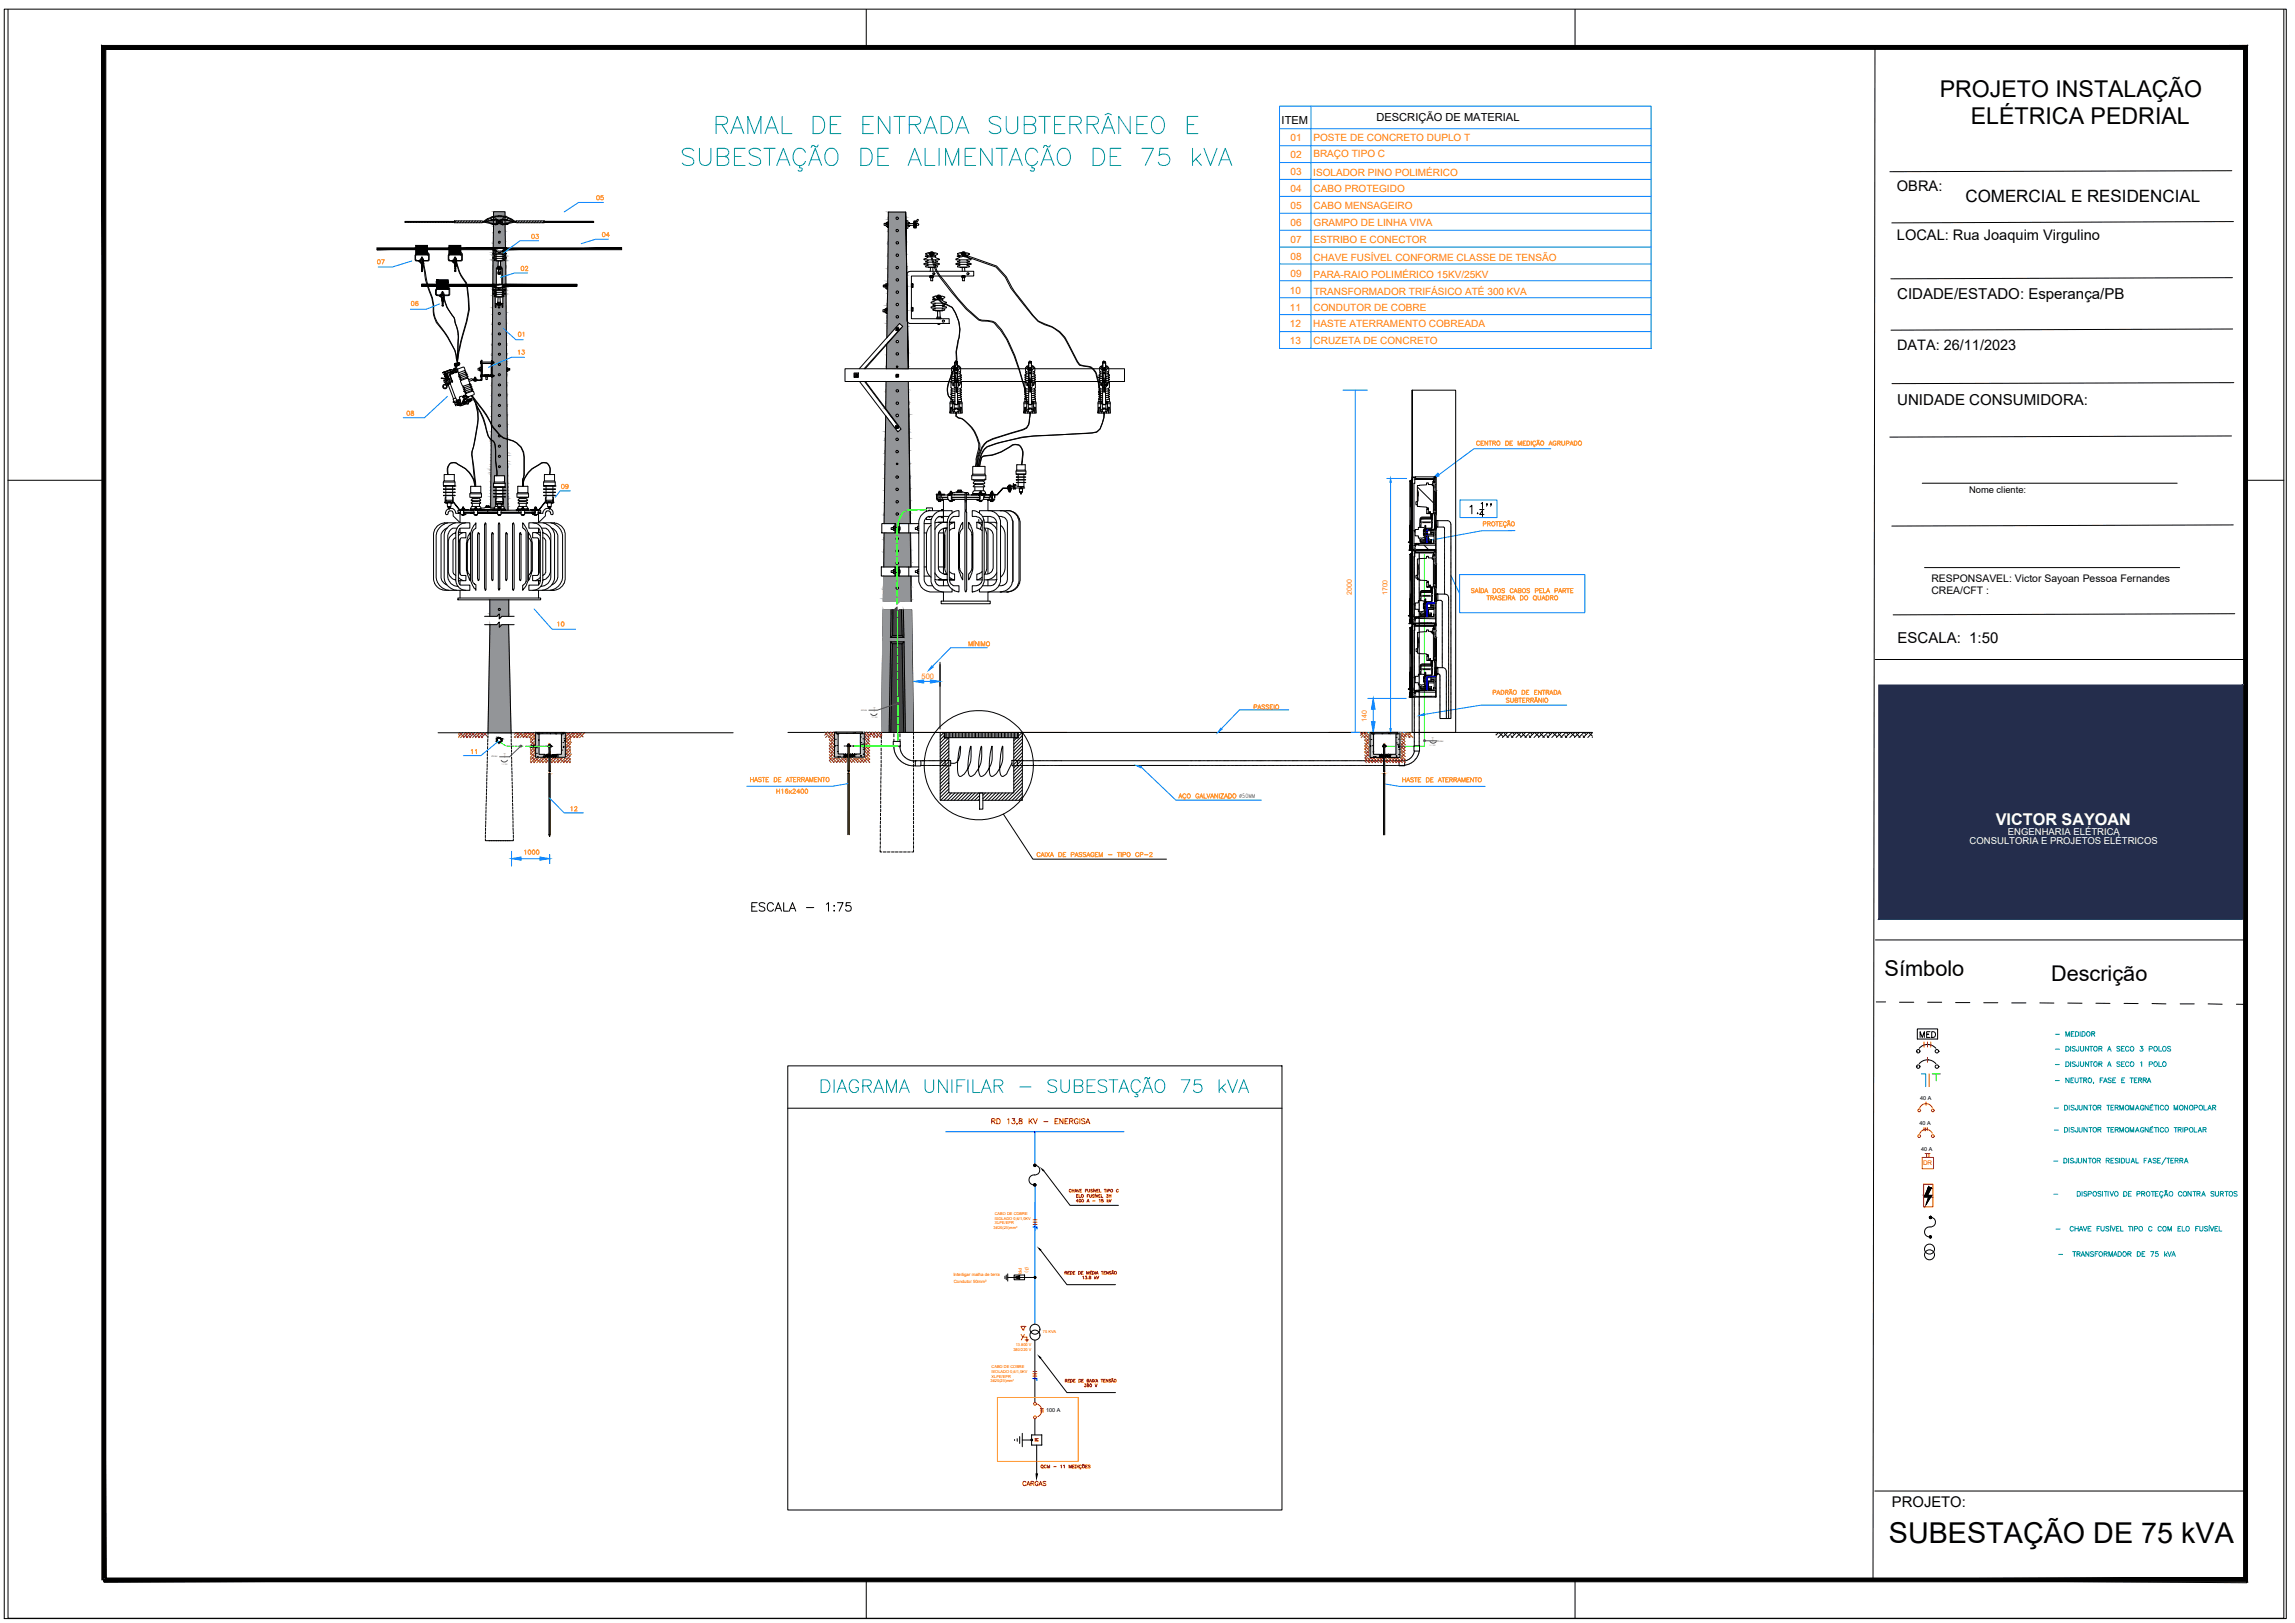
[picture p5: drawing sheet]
<svg xmlns="http://www.w3.org/2000/svg" width="594mm" height="420mm" viewBox="0 0 594 420" stroke-linecap="round" stroke-linejoin="round" font-family="sans-serif">
<defs><g id="words">
<text font-size="7.4" x="488.9" y="399.3">SUBESTAÇÃO DE 75 kVA</text>
<g font-size="6">
<text x="502.1" y="25.1">PROJETO INSTALAÇÃO</text>
<text x="510.2" y="32">ELÉTRICA PEDRIAL</text>
</g>
<g font-size="5.6">
<text x="487.8" y="252.6">Símbolo</text>
<text x="530.9" y="254">Descrição</text>
</g>
<text font-size="5.3" x="193.3" y="237.1">ESCALA - 1:75</text>
<text font-size="4.4" x="508.8" y="52.3">COMERCIAL E RESIDENCIAL</text>
<g font-size="4.4" fill="#ff7f00">
<text x="136.5" y="63.1">03</text>
<text x="133" y="93.1">13</text>
<text x="120.6" y="196.5">11</text>
<text x="146.4" y="211.3">12</text>
</g>
<text font-size="4.4" fill="#f00" x="495.7" y="269.9">MED</text>
<text font-size="4.2" fill="#fff" x="516.6" y="213.7">VICTOR SAYOAN</text>
<g font-size="4" fill="#ff7f00">
<text x="153.1" y="52.9">05</text>
<text x="154.5" y="62.4">04</text>
<text x="96.3" y="69.5">07</text>
<text x="133.7" y="71.3">02</text>
<text x="105.1" y="80.4">06</text>
<text x="133" y="88.2">01</text>
<text x="104.1" y="108.7">08</text>
<text x="143.9" y="127.7">09</text>
<text x="143.2" y="163.3">10</text>
<text x="134.4" y="222.2">1000</text>
</g>
<g font-size="3.9">
<text x="491.1" y="77.4">CIDADE/ESTADO: Esperança/PB</text>
<text x="491.1" y="104.8">UNIDADE CONSUMIDORA:</text>
<text x="491.2" y="166.6">ESCALA: 1:50</text>
</g>
<g font-size="3.8">
<text x="491" y="49.4">OBRA:</text>
<text x="491" y="62.2">LOCAL: Rua Joaquim Virgulino</text>
<text x="489.8" y="390.2">PROJETO:</text>
</g>
<text font-size="3.7" x="491.1" y="90.5">DATA: 26/11/2023</text>
<g font-size="2.9">
<text x="331.8" y="32.1">ITEM</text>
<text x="356.3" y="31.3">DESCRIÇÃO DE MATERIAL</text>
</g>
<g font-size="2.7">
<text x="500" y="150.8">RESPONSAVEL: Victor Sayoan Pessoa Fernandes</text>
<text x="500" y="153.7">CREA/CFT :</text>
</g>
<g font-size="2.6" fill="#ff7f00">
<text x="334.1" y="36.6">01</text>
<text x="334.1" y="41">02</text>
<text x="340" y="36.6">POSTE DE CONCRETO DUPLO T</text>
<text x="340" y="40.8">BRAÇO TIPO C</text>
<text x="334.1" y="45.4">03</text>
<text x="339.9" y="45.6">ISOLADOR PINO POLIMÉRICO</text>
<text x="334.1" y="49.7">04</text>
<text x="340" y="49.8">CABO PROTEGIDO</text>
<text x="334.1" y="54.1">05</text>
<text x="334.1" y="58.5">06</text>
<text x="340" y="54.1">CABO MENSAGEIRO</text>
<text x="340" y="58.5">GRAMPO DE LINHA VIVA</text>
<text x="334.1" y="62.9">07</text>
<text x="340" y="62.9">ESTRIBO E CONECTOR</text>
<text x="334.1" y="67.3">08</text>
<text x="334.1" y="71.6">09</text>
<text x="340" y="71.8">PARA-RAIO POLIMÉRICO 15KV/25KV</text>
<text x="340" y="67.5">CHAVE FUSÍVEL CONFORME CLASSE DE TENSÃO</text>
<text x="333.9" y="76">10</text>
<text x="340.1" y="76.2">TRANSFORMADOR TRIFÁSICO ATÉ 300 KVA</text>
<text x="333.9" y="80.4">11</text>
<text x="340" y="80.4">CONDUTOR DE COBRE</text>
<text x="333.9" y="84.8">12</text>
<text x="333.9" y="89.1">13</text>
<text x="339.9" y="84.8">HASTE ATERRAMENTO COBREADA</text>
<text x="340" y="89.2">CRUZETA DE CONCRETO</text>
</g>
<g font-size="2.5" fill="#fff">
<text x="509.9" y="218.6">CONSULTORIA E PROJETOS ELÉTRICOS</text>
<text x="519.8" y="216.1">ENGENHARIA ELÉTRICA</text>
</g>
<text font-size="2.4" x="509.7" y="127.7">Nome cliente:</text>
<text font-size="2" fill="#ff7f00" x="238.5" y="175.8">500</text>
<g font-size="1.8" fill="#ff7f00">
<text x="349.9" y="154" transform="rotate(-90 349.9 154)">2000</text>
<text x="359.2" y="154.1" transform="rotate(-90 359.2 154.1)">1700</text>
<text x="353.8" y="186.9" transform="rotate(-90 353.8 186.9)">140</text>
</g>
<text font-size="1.6" fill="#f00" x="497.8" y="301.6">DR</text>
<g font-size="1.5" fill="#545454">
<text x="226" y="184.2">T</text>
<text x="130.3" y="196.3">T</text>
<text x="370.5" y="192.1">T</text>
</g>
<text font-size="1.5" x="320.8" y="206.6">∅50MM</text>
<g font-size="1.4">
<text x="497" y="284.7">40 A</text>
<text x="496.9" y="291.3">40 A</text>
<text x="497.3" y="298">40 A</text>
<text x="270.8" y="365.5">100 A</text>
</g>
<g font-size="1.1" fill="#f00">
<text x="263.7" y="328.2" transform="rotate(90 263.7 328.2)">PR</text>
<text x="265.5" y="328" transform="rotate(90 265.5 328)">(3)</text>
<text x="246.8" y="330.5">Interligar malha de terra</text>
<text x="246.9" y="332.1">Condutor 50mm²</text>
</g>
<g font-size="1" fill="#f00">
<text x="257.5" y="314.5">CABO DE COBRE</text>
<text x="257.5" y="315.8">ISOLADO 0,6/1,0KV</text>
<text x="257.5" y="317">XLPE/EPR</text>
<text x="257.2" y="318.2">3#25(25)mm²</text>
<text x="270" y="345.2">75 KVA</text>
<text x="262.3" y="349.7">380/220 V</text>
<text x="262.9" y="348.4">13.800 V</text>
<text x="256.4" y="357.8">3#25(25)mm²</text>
<text x="256.7" y="354.1">CABO DE COBRE</text>
<text x="256.7" y="355.3">ISOLADO 0,6/1,0KV</text>
<text x="256.7" y="356.6">XLPE/EPR</text>
</g>
<g font-size=".5">
<text x="222.9" y="184">∅50MM</text>
<text x="372.1" y="192">∅50MM</text>
<text x="127.2" y="196">∅50MM</text>
</g>
<g font-size=".5" fill="#545454">
<text x="225.6" y="185.9">16 MM</text>
<text x="129.8" y="198">16 MM</text>
<text x="370" y="193.1">16 MM</text>
</g>
</g></defs>
<!-- layer: 4 -->
<g fill="none" stroke="#009595" stroke-width=".26">
<path d="M179.6 39a1.95 1.95 0 0 0-3 0 1.13 1.13 0 0 0 .9 1.3l1.2 .4a1.08 1.08 0 0 1 .8 .8 1.08 1.08 0 0 1-.3 1.1 2.04 2.04 0 0 1-2.6-.4M181.1 38.4v3.2a1.5 1.5 0 0 0 1.4 1.3 1.5 1.5 0 0 0 1.5-1.3v-3.2M185.4 32.3h1.9l.6-.3a1.03 1.03 0 0 0 0-1.6l-.6-.3h-1.9v4.5M186.9 32.3l1.4 2.3M189.2 34.6l1.7-4.5 1.6 4.5M189.8 33.1h2.1M192.9 38.4h-2.8v4.4h2.8M193.6 34.6v-4.5l1.7 4.5 1.7-4.5v4.5M196.9 39a1.95 1.95 0 0 0-3 0 1.13 1.13 0 0 0 .9 1.3l1.2 .4a1.08 1.08 0 0 1 .9 .8 1.08 1.08 0 0 1-.4 1.1 2.04 2.04 0 0 1-2.6-.4M197.7 38.4h3M198 34.6l1.7-4.5 1.7 4.5M198.7 33.1h2.1"/>
<path d="M199.2 38.4v4.4M202.5 30.1v4.5h2.5M208.5 39.5a1.63 1.63 0 0 0-1.9-1.1 1.63 1.63 0 0 0-1.3 1.7 2.04 2.04 0 0 0 2.1 2.7l.9-.6 .2-.4M210.2 37.8l-.2 .4M210.2 37.8h.6M210.5 30.1h1.5a2.37 2.37 0 0 1 1.5 2.3 2.37 2.37 0 0 1-1.5 2.2h-1.5zM210.8 37.8l.2 .2M211 37.9h.6M211.8 37.5l-.2 .5M214 39a1.64 1.64 0 0 1 1.8-.5 1.64 1.64 0 0 1 1.1 1.6 2.04 2.04 0 0 1-2.1 2.7 2.57 2.57 0 0 1-.8-3.8zM214.9 32.3h1.7M217.7 30.1h-2.8v4.5h2.8"/>
<path d="M222.8 38.4h1.5a2.45 2.45 0 0 1 1 3.8l-.3 .4-.7 .2h-1.5zM223.4 32.3h1.6M226.1 30.1h-2.7v4.5h2.7M230 38.4h-2.8v4.4h2.8M230.3 30.1v4.5l-2.9-4.5v4.5M231.4 30.1h2.9M232.8 30.1v4.5M235.4 32.3h1.9l.6-.3a1.03 1.03 0 0 0 0-1.6l-.6-.3h-1.9v4.5M236.9 32.3l1.4 2.3M239.2 34.6l1.7-4.5 1.7 4.5M239.5 38.4v4.4h2.5M239.8 33.1h2.1"/>
<path d="M243.1 38.4v4.4M243.6 30.1h1.5a2.4 2.4 0 0 1 1.5 2.3 2.4 2.4 0 0 1-1.5 2.2h-1.5zM247.4 34.6l1.7-4.5 1.7 4.5M248 33.1h2.1M252.6 38.4h-2.7v4.4h2.7M256.8 38.4v4.4l-3-4.4v4.4M257.9 38.4h2.9M259 30.8a1.95 1.95 0 0 0-2.9 0 1.13 1.13 0 0 0 .8 1.2l1.3 .5a1.08 1.08 0 0 1 .8 .8 1.08 1.08 0 0 1-.4 1.1 2.04 2.04 0 0 1-2.5-.4M259.3 38.4v4.4M260.5 30.1v3.2a1.5 1.5 0 0 0 1.5 1.3 1.5 1.5 0 0 0 1.4-1.3v-3.2M265.1 32.3h1.9l.7-.3a1.03 1.03 0 0 0 0-1.6l-.7-.3h-1.9v4.5h1.9a1.17 1.17 0 0 0 1.1-1.2 1.17 1.17 0 0 0-1.1-1.1M268.6 39.5a1.61 1.61 0 0 0-1.8-1.1 1.61 1.61 0 0 0-1.3 1.7 2.04 2.04 0 0 0 2 2.7l.5-.2 .6-.8"/>
<path d="M268.9 30.1h3M270.3 37.8l-.2 .4M270.3 37.8h.6M270.4 30.1v4.5M270.9 37.8l.2 .2M271.1 37.9h.6M271.9 37.5l-.2 .5M273 32.3h1.6M274.1 39a1.64 1.64 0 0 1 1.9-.5 1.64 1.64 0 0 1 1.1 1.6 2.04 2.04 0 0 1-2.1 2.7 2.57 2.57 0 0 1-.9-3.8zM275.7 30.1h-2.7v4.5h2.7M276.9 32.3h1.9l.7-.3a1.03 1.03 0 0 0 0-1.6l-.7-.3h-1.9v4.5M278.4 32.3l1.5 2.3"/>
<path d="M281.4 32.3h1.9l.6-.3a1.03 1.03 0 0 0 0-1.6l-.6-.3h-1.9v4.5M282.9 32.3l1.5 2.3M283 38.4h1.4a2.37 2.37 0 0 1 1.6 2.2 2.37 2.37 0 0 1-1.6 2.2h-1.4zM285.2 34.6l1.7-4.5 1.6 4.5M285.8 33.1h2.1M286 29.7l.9-.4 .8 .4M290.2 38.4h-2.8v4.4h2.8M292.6 30.1v4.5l-3-4.5v4.5M294.3 32.3h1.7M295.6 38.4h3l-2.1 4.4M297 30.1h-2.7v4.5h2.7M298.5 30.8a1.61 1.61 0 0 1 1.9-.6 1.61 1.61 0 0 1 1 1.6 2.04 2.04 0 0 1-2.1 2.8 2.57 2.57 0 0 1-.8-3.8z"/>
<path d="M302.4 38.4h-2.1l-.2 1.9a1.57 1.57 0 0 1 2.3 0 1.57 1.57 0 0 1-.3 2.3 1.57 1.57 0 0 1-2.3-.6M307.3 32.3h1.7M308.7 38.4v4.4M310.1 30.1h-2.8v4.5h2.8M310.8 39.9l-2.1 2.1M311.7 38.4l1.7 4.4 1.6-4.4M185.7 40.5h1.9l.6-.2a1.03 1.03 0 0 0 0-1.7l-.6-.2h-1.9v4.4h1.9a1.17 1.17 0 0 0 1.1-1.1 1.17 1.17 0 0 0-1.1-1.2M190.1 40.5h1.7M201.1 42.8l1.7-4.4 1.7 4.4M201.7 41.4h2.1M207 42.8v.7l.6 .1v.5l-.2 .2h-.6l-.2-.2M209.3 42.8l1.7-4.4 1.7 4.4"/>
<path d="M210 41.4h2M227.2 40.5h1.7M235.1 42.8l1.7-4.4 1.7 4.4M235.7 41.4h2.1M244.8 42.8v-4.4l1.7 4.4 1.7-4.4v4.4M249.9 40.5h1.6M261.2 42.8l1.7-4.4 1.7 4.4M261.9 41.4h2.1M267.1 42.8v.7l.7 .1v.5l-.3 .2h-.6l-.2-.2M269.5 42.8l1.6-4.4 1.7 4.4M270.1 41.4h2.1M287.4 40.5h1.7"/>
<path d="M309.5 41.1l1.5 1.7M315.5 42.8l1.7-4.4 1.7 4.4M316.1 41.4h2.1M212.6 279.5h1.1a1.76 1.76 0 0 1 1.2 1.7 1.76 1.76 0 0 1-1.2 1.6h-1.1zM215.9 279.5v3.3M239.5 279.5v2.4a1.11 1.11 0 0 0 1.1 .9 1.11 1.11 0 0 0 1.1-.9v-2.4M245.2 279.5v3.3l-2.2-3.3v3.3M246.4 279.5v3.3M249.8 279.5h-2.1v3.3M250.6 279.5v3.3M251.8 279.5v3.3h1.9M273.5 280a1.51 1.51 0 0 0-2.2 0 .83 .83 0 0 0 .6 .9l1 .4a.78 .78 0 0 1 .6 .6 .78 .78 0 0 1-.3 .8 1.54 1.54 0 0 1-1.9-.3"/>
<path d="M274.6 279.5v2.4a1.11 1.11 0 0 0 1.1 .9 1.11 1.11 0 0 0 1.1-.9v-2.4M283.5 279.5h-2.1v3.3h2.1M286.5 280a1.45 1.45 0 0 0-2.2 0 .83 .83 0 0 0 .6 .9l.9 .4a.77 .77 0 0 1 .7 .5 .77 .77 0 0 1-.3 .9 1.54 1.54 0 0 1-1.9-.3M287.1 279.5h2.2M288.2 279.5v3.3M297.6 278.9l-.2 .4-.8-.4-.3 .5M299.3 280a1.22 1.22 0 0 1 1.4-.4 1.22 1.22 0 0 1 .8 1.2 1.43 1.43 0 0 1-.3 1.5 1.43 1.43 0 0 1-1.6 .4 2.06 2.06 0 0 1-.3-2.7zM305.8 279.5h2.2l-1.6 3.3M310.9 279.5h-1.6l-.2 1.4a1.17 1.17 0 0 1 1.8 0 1.17 1.17 0 0 1-.3 1.8 1.17 1.17 0 0 1-1.7-.5M315.6 279.5v3.3M317.8 279.5l1.3 3.3 1.2-3.3M216.7 282.8l1.3-3.3 1.2 3.3"/>
<path d="M217.2 281.7h1.5M222.2 280.3a1.23 1.23 0 0 0-1.4-.8 1.23 1.23 0 0 0-1 1.3 1.46 1.46 0 0 0 .4 1.5 1.46 1.46 0 0 0 1.5 .4l.4-.3 .1-.8h-.8M223.4 281.1h1.3a.86 .86 0 0 0 .9-.9l-.4-.5-1.8-.2v3.3M224.5 281.1l1.1 1.7M226.2 282.8l1.3-3.3 1.2 3.3M226.7 281.7h1.5M229.5 282.8v-3.3l1.3 3.3 1.2-3.3v3.3M232.8 282.8l1.3-3.3 1.3 3.3M233.3 281.7h1.6M247.7 281.1h1.3M254 282.8l1.3-3.3 1.3 3.3M254.5 281.7h1.6"/>
<path d="M257.3 281.1h1.5a.86 .86 0 0 0 .8-.9l-.4-.5-1.9-.2v3.3M258.5 281.1l1.1 1.7M264 281.4h2.9M278.1 281.1l1.9-.2a.8 .8 0 0 0 0-1.2l-1.9-.2v3.3l1.9-.1a.88 .88 0 0 0 .3-1 .88 .88 0 0 0-.8-.6M281.4 281.1h1.3M289.6 282.8l1.3-3.3 1.3 3.3M290.1 281.7h1.6M294.1 282.8v.5l.5 .2v.3h-.8M295.2 280.3a1.22 1.22 0 0 0-1.4-.8 1.22 1.22 0 0 0-1 1.3 1.44 1.44 0 0 0 .3 1.6 1.44 1.44 0 0 0 1.6 .3l.5-.7M295.8 282.8l1.3-3.3 1.3 3.3M296.3 281.7h1.6M316.2 281.6l1.1 1.2"/>
<path d="M317.2 280.6l-1.6 1.6M320.7 282.8l1.2-3.3 1.3 3.3M321.1 281.7h1.6M532.2 318.2h1.1M536.7 317.8a.52 .52 0 0 0-.7-.1 .52 .52 0 0 0 0 .8 .52 .52 0 0 0 .7-.1M537.1 317.5v1.2M537.1 318.1h.9M538 317.5v1.2M538.2 318.7l.5-1.2 .5 1.2M538.4 318.3h.6M539.3 317.5l.4 1.2 .5-1.2M540.5 318.1h.5"/>
<path d="M541.3 317.5h-.8v1.2h.8M542.8 318.1h.5M543.6 317.5h-.8v1.2M543.9 317.5v.8l.3 .4 .5-.4v-.8M545.9 317.7l-.3-.2-.5 .2 .1 .3 .6 .2v.4l-.7-.1M546.3 317.5v1.2M546.4 317.2l-.1 .2M546.6 317.5l.5 1.2 .4-1.2M547.8 318.1h.5M548.6 317.5h-.8v1.2h.8M548.9 317.5v1.2h.7M551 317.5h.8"/>
<path d="M551.3 317.5v1.2M552.1 317.5v1.2M552.5 318.1h.7l.1-.4-.1-.2h-.7v1.2M557.1 317.8a.52 .52 0 0 0-.8-.1 .52 .52 0 0 0 0 .8 .52 .52 0 0 0 .8-.1M559.5 317.8a.48 .48 0 0 0-.7-.2 .48 .48 0 0 0-.2 .6 .44 .44 0 0 0 .4 .5 .44 .44 0 0 0 .5-.3M561.2 318.7v-1.2l.4 1.2 .5-1.2v1.2M563.8 318.1h.5M564.5 317.5h-.7v1.2h.7M564.9 317.5v1.2h.7M568.4 318.1h.4M569.1 317.5h-.7v1.2M569.4 317.5l.1 1 .3 .2 .3-.1 .1-.3v-.8"/>
<path d="M571.5 317.7l-.3-.2-.6 .2 .1 .3 .7 .2-.1 .4-.7-.1M571.8 317.5v1.2M572 317.2l-.2 .2M572.1 317.5l.5 1.2 .5-1.2M573.4 318.1h.4M574.1 317.5h-.7v1.2h.7M574.5 317.5v1.2h.6M532.9 324.7h1M536.5 324h.8M537 324v1.2M537.6 324.6h.8v-.5l-.8-.1v1.2M538.1 324.6l.3 .6"/>
<path d="M538.7 325.2l.5-1.2 .4 1.2M538.9 324.9h.6M540.7 324v1.2l-.8-1.2v1.2M542 324.2l-.3-.2-.6 .2 .1 .3 .7 .3-.1 .4-.7-.1M542.3 324.6h.5M543.1 324h-.8v1.2M543.4 324.2l.3-.2a.6 .6 0 0 1 .6 .7 .6 .6 0 0 1-.7 .5l-.3-.4zM544.7 324.6h.6l.1-.5-.7-.1v1.2M545.1 324.6l.4 .6M545.9 325.2v-1.2l.5 1.2 .4-1.2v1.2M547.1 325.2l.5-1.2 .4 1.2M547.3 324.9h.5"/>
<path d="M548.3 324h.4a.65 .65 0 0 1 .5 .6 .65 .65 0 0 1-.5 .6h-.4zM549.7 324.1a.55 .55 0 0 1 .7 .6 .55 .55 0 0 1-.8 .4l-.1-.6zM550.8 324.6h.7l.1-.3-.3-.3h-.5v1.2M551.2 324.6l.4 .6M553.3 324a.64 .64 0 0 1 .7 .4 .64 .64 0 0 1-.4 .8h-.3zM554.5 324.6h.4M555.2 324h-.7v1.2h.7M556.7 324h.8l-.5 1.2M558.6 324h-.6v.6a.43 .43 0 0 1 .6-.1 .43 .43 0 0 1-.1 .7 .43 .43 0 0 1-.6-.2M560.3 324v1.2M560.6 324.8l.4 .4M560.9 324.4l-.6 .6"/>
<path d="M561.1 324l.5 1.2 .5-1.2M562.2 325.2l.5-1.2 .4 1.2M562.4 324.9h.5"/>
<circle cx="554.1" cy="318.1" r=".57"/>
<circle cx="560.3" cy="318" r=".56"/>
<circle cx="566.3" cy="318" r=".56"/>
</g>
<!-- layer: PDF28_Geometry -->
<g fill="none" stroke="#000" stroke-width=".26">
<path d="M365.5 101h11.3v88.6h-11.3v-88.6v70.6M365 124.5l.2-.1-.2 .1 .2-.1v18l-.2-.1v-1.9M365 140l.1-3.7-.1 4M365 124.5h.1M365 124.5l-.1 15.9M365 136h.1M365 136.1v4.2h.2v-4M365 136.3v-.2v.2M365 136.3h.2M365 136.3v.3M365.1 136h.1M365 136.5l.3-.1-.1 3.8"/>
<path d="M365.1 136.5v3.6M365.1 134.7v7.3M365.1 131.2v-6.6l.2-.1v7.1M365.1 140v.4M365.1 135.9h.1M365.1 135.9v.3l.1-.3v.2M365.1 136.3h.1M365.1 136.1h.1M365.1 136.3h.5M365.1 136.2l.1 4.2-.1-3.8M365.1 136.2h.1M365.2 136.1h.1"/>
<path d="M365.2 136.1l.1-.2v4.5l-.2-.1 .1-4.2M365.2 136l-.2 .1M365.2 135.9h.1M365.2 135.9v4.4M365.2 124.4l.1 .4zM365.2 136.6l.1-.3v4M365.2 140l.1 .3h-.1M365.2 136.2l-.1 .1M365.2 136.2h.1M365.2 136.3h.1M365.2 136.3v.2h.2h-.2v4v-.2v.2v-.2v.2v-.2h.2v-.2h-.2h.2v-3.8M365.2 136.1l.1 .1z"/>
<path d="M365.2 136.1l.2 .1M365.2 136h.1M365.3 124.8v17.2M365.3 136.2h.1M365.3 136.1h.1M365.3 136.2l-.2-.1 .1 .2M365.3 136.1v.1zM365.3 135.1v7.2l-.2-.1v-.7l-.1 .4 .2 .1M365.3 136.3h.1M365.3 136.2l.1 .1M365.3 140l.1-3.8v4.2M365.4 131.7l.1 .1"/>
<path d="M365.4 135l.1 .1M365.4 139.7h.2h-.2l.1 .2M365.4 131.4l.2 .2-.1-.2M365.4 137h.2v.2h-.2l.1-.2-.1-.1 .2-.1v.2M365.4 136.4l.2 .2-.2 .1 .1 .2M365.4 132.2h.2v.2h-.2v-.2l.1 .1zM365.4 131.1h.2h-.2l.1 .2M365.4 126.7l.1 .1M365.4 140h.2h-.2l.2 .3-.2-.1M365.4 127.1h.2h-.2h.2l-.2 .1 .1 .1-.1-.1v.2h.1M365.4 126.1l.1 .1M365.4 131.7h.2"/>
<path d="M365.4 136.4l.2-.1h-.2l.2 .1v.2v-.2M365.4 125.9l.2 .1zM365.4 126.4h.2v.3M365.4 130.1h.2l-.2 .2h.1M365.4 132.2l.1-.1v2.6M365.4 135.3l.2-.2-.1 .2M365.4 135.8h.2M365.4 139.6l.2 .1zM365.4 134.7h.2v.1h-.2l.1 .2h-.1zM365.4 136.1h.1M365.4 125.7h.2v.2M365.4 126.5l.2 .1v.2"/>
<path d="M365.4 130.7h.2l-.1 .2M365.4 135.6l.2 .2M365.4 136.9h.1l.1 2.7M365.4 134.9l.1 .1M365.4 136.9h.1M365.4 125.5l.2 .1h-.2l.1 .2M365.4 125.8h.2M365.4 130l.2 .1zM365.4 130.6l.2 .1M365.4 135.1l.2 .1M365.4 139.9h.2v.3M365.4 135.7h.2"/>
<path d="M365.4 139.9h.2h-.2v.1M365.4 131.8h.2h-.2v.2h.2M365.4 126.1l.2 .1M365.4 130.6h.2l-.2 .2h.2M365.4 130.7h.1M365.4 131.2l.1 .2h-.1M365.4 125.6h.1M365.4 136.8h.1h-.1h.1v-.2l.1 .2M365.4 126.7h.2l-.2 .2h.2l-.2-.1M365.4 139.9h.1M365.4 126.2l.2 .1-.2 .1M365.4 136.2h.1"/>
<path d="M365.4 135.5l.1 .1M365.4 125.9h.1v.2M365.4 136.4l.1 .1-.1-.1M365.4 136.2l-.1 .4M365.4 125.3h.2M365.4 125.7v.1M365.4 126v.1M365.4 126.9l.1 .1M365.4 130.2h.1M365.4 130.5h.1M365.4 130.8h.1M365.4 131.6h.1"/>
<path d="M365.4 136.4h.1M365.4 125.8h.1M365.4 126.4h.1M365.4 135.6h.1M365.4 127.6h.2M365.4 130.6h.1M365.4 136.9h.2M365.4 126.8h.2M365.4 127.4h.2M365.4 125.4h.2M365.4 136.7h.2M365.4 131.6h.2"/>
<path d="M365.4 134.9h.2M365.4 125.3h.1M365.4 136.6h.2M365.5 124l.1 .2zM365.5 123.5v38M365.5 136.1h-.1l.1 .2M365.5 135.4l-.1-.1h.2l-.2 .2h.2l-.1 .4-.1-.1 .1 .2M365.5 125.2h-.1v.3h.1l-.1 .1h.1M365.5 135.6h-.1l.1 .1M365.5 126.4h-.1l.1 .1M365.5 132h-.1l.1 .2M365.5 130.5h-.1l.1 .2"/>
<path d="M365.5 127h-.1l.1 .1M365.5 125.8h-.1l.1 .1M365.5 132h-.1h.1M365.5 127h-.1l.2 .1M365.5 131.8l.1 .4h-.2h.2zM365.5 134.8l.1 .2M365.5 136.6l-.1 .1M365.5 139.8h-.1l.2 .2M365.5 130.9l.1 .2M365.5 130.9h-.1l.2 .1h-.2M365.5 131.4l.1 .2h-.2l.1-.1M365.5 139.5l-.1-.1v.2h.1"/>
<path d="M365.5 132.1l.1 .2M365.5 135.9l.1 .1h-.2l.2 .1M365.5 124.2v16.7M365.5 132.2h.1M365.6 135.2v7.2v-1.4M365.6 124.6v7.1M365.6 127.3l-.2 .1 .2 .1h-.2v.2h.2v-.3l-.1 2.6M365.6 130.6l-.1-.3 .1 .5-.2 .1h.2M365.6 130.2h-.2l.1 .2M365.6 124.6v1h-.2M365.6 126.5h-.2l.1 .2M365.6 131.3l-.1-.2 .1 .3"/>
<path d="M365.6 123.6v8.1M365.6 135.2v7.1h-.3v-.3M365.6 126.1l-.1 .3M365.6 125.7v.3h-.2M365.6 130.1l-.2-.1 .2 .1M365.6 131.3l-.2 .1M365.6 135.9v.3l-.2-.2v.1M365.6 131.3h-.2l.1 .1M365.6 126.4l-.1-.2 .1 .4h-.2M365.6 136.2l-.2 .1M365.6 139.9l-.1 .2M365.6 127.2h.1"/>
<path d="M365.6 131.8l-.1-.3v.2h-.1l.2 .1-.2 .1 .1 .1M365.6 131l-.2-.1h.1v.2h-.1h.1M365.6 135.5v.1M365.6 135.1h-.2l.2-.1v.4l-.2 .2M365.6 125.5l-.1-.2v.2M365.6 127l-.1-.2 .1 .3-.2 .2 .2 .1h-.2M365.6 139.8l-.1-.2 .1 .3M365.6 124.2l-.3 .5 .3-.5-.1 .4M365.6 126.9l-.1 .1M365.6 124.2h.1M365.6 130.3v.2h-.2l.2-.1M365.6 130.7l-.1 .2"/>
<path d="M365.6 130.5h-.1M365.6 125.6v.1M365.6 127.4v.1M365.6 131.6h.1M365.6 134.8v.1M365.6 135.2v.1M365.6 136.9v.1M365.7 124.1l-.1 .5v-.4l-.4 .2 .1 .4 .2-.2M365.7 123.7v.6M366.2 124l5.2 .1v.2h-.3l.3 .1-.3 .1 .3 .1-.3 .1 .3 .1-.3 .2 .3 .1h-.3l.3 .2h-.3l.3 .2-.3 .1 .3 .1v14.9l-5 .1v.1h.3v.3h-.3v1.1h-.4l.2 .1-1.2 .2h1.3v-.3h5.2v.3h.2l-.1-1.4h-4.4v-.3l4.4-.1v-3.4M366.2 124.1v1h-.2v15.7M366.2 125.1h-.2"/>
<path d="M366.3 137.4l-.2-.1 .1 .2M366.3 137.1h.9v-.6l1.5 .1-.1 .6h-.1v1.4l.2-.1v.7l-1.5 .1v-.6h-.9zM366.3 137.3v.5M366.4 123.4v.5h5v-.5M366.9 129.9h-.4v.8h.4M366.9 127v2.8M366.9 126.1l4.2 4.1M367.1 127.4v1M367.5 139.3v.6l.3 .3 1.3 .1M367.6 139.3l.3 .5 1.2 .1M367.7 135.3l.1-.8 2.7-.1 .1-1.4-.1 3.6-1.1 .1-.3 .4v3.3l.2 .1M367.7 139.7l.1 .3h1.3"/>
<path d="M367.8 139.8v.2M367.8 134.5v.8M367.8 139.4l.3 .3M367.8 135.6v.9M367.8 139.3v.1M368.1 139.7h1M368.5 138.3h.1M368.5 137.3l.4 .4M368.6 137.5h-.1h.2h-.1M368.6 138.1h.1M368.6 137.3h.1M368.6 138.3h.3l-.4 .2"/>
<path d="M368.7 137.1l-.2 .1M368.7 137.1h.2M368.7 137h.2M368.7 138.1h-.2l.1 .1M368.9 139.4v.3h.2M368.9 136.2v-.2h.2v.2M368.9 137.3h-.3h.3M368.9 138l-.4 .4M369.1 137.1h.1M369.1 137.1v-.9h-.2v3.2h.2M369.1 136.7l.2 .1M369.1 137h.1"/>
<path d="M369.1 136.8h.1M369.2 138.8v.1M369.2 139.9h.2M369.2 139.7h.2M369.2 138.5h.2M369.2 138.3h.2M369.2 137.2h.2M369.2 137.4h.2M369.2 137.5h.2M369.2 138.1h.2M369.3 137.1h2.1M369.3 131.8v1.1"/>
<path d="M369.3 137h2.1M369.4 139.9h1.1M369.4 139.7h1.1M369.4 137.5h.1M369.4 138.1h.1M369.4 138.5h1.7M369.4 138.3h1.7M369.4 137.4h2M369.5 137.2h1.9M369.7 138.8v.9v-.9h1.5v1.1M370 133h.3v1.3M370.1 132.9h.1"/>
<path d="M370.3 133.9h-2.2l-.4 .1-.1 .4M370.3 134h-2.2l-.3 .2M370.3 134.2h-2.6l-.2 .4v1.9M370.4 139.7l.1 .1zM370.4 137.4h.1M370.4 138.2h.1M370.4 137.4v.9M370.5 133.9h.1M370.5 134h.1M370.6 135.3h-2.6l-.2 .3M370.6 135.1h-2.7l-.3 .4v1M370.8 133v3.6l-.3 .3h-1l-.3 .2v3.2"/>
<path d="M370.8 125.5h.2M370.8 125.4v.3h.3M370.8 133v2.3M371 124.6l.1 .6zM371 124.6l-.2 .8h-1.1v-.4h-.4v.5l-2.4 .2v1.3l.2 .4-.2 3.7 2.8 .3v.3h-.4l.4 .1v1.1l-.4 .1 .8-.1v-.5h.1l.1 .6h.8v-7.3M371 124.6h.1M371 125.1l-.1 .1M371 125.1v.3v-.2M371 125.5h.1M371 125.2v.1M371.1 125.3h.1M371.1 125.1l.4 .2h-.4v.3"/>
<path d="M371.1 125.4h.1M371.1 125.2h.1M371.1 132.1l.2 .1-.2 .2zM371.1 124.6h.1M371.1 124.4v.1M371.2 125.3h.1M371.2 132.5h.1M371.2 132.3l.1 .1M371.2 125.4h.1M371.2 132l.2 .2h-.2zM371.2 132.5l.2 .2h-.2zM371.2 132.4h.1"/>
<path d="M371.2 125.2h.1M371.3 125.3h.1M371.3 133.3l.1 .1M371.3 132.5h.1M371.3 125.2h.1M371.3 132.3l-.1 .2M371.3 132.2h.1M371.3 132.7v.6h.1M371.3 132.3v.1M371.3 123.4v.5M371.3 132.3h.1M371.3 125.4h.1"/>
<path d="M371.3 132.3v.2M371.3 132.5l-.2-.1v.2l.2-.1M371.3 132.4h.1M371.4 125.3h.1M371.4 125.2h.1M371.4 124.1l-5.2-.1v-.4h-.6l-.1 .4v-.5h6.2l-.1 9.4M371.4 124.1h.1M371.4 133.4v3.6M371.4 139.9h-.3v.5h.3M371.4 138.1h-.3v.5h.3M371.4 125.8h-.3v.6h.3M371.4 127l-.1 .1"/>
<path d="M371.4 127.1h-.1v4.9M371.4 137.8h-1v.1h1M371.4 130.6l.3 .3M371.5 134.8l.1 2.1zM371.5 135.7v.9M371.5 136.7h.1M371.5 136.6v.1M371.5 136.4h.1M371.5 136.1h.1M371.5 136.3h.1M371.5 135.9h.1M371.5 136.6h.1"/>
<path d="M371.5 135.7h.1M371.5 136h.1M371.5 136.5h.1M371.5 136.4v.1M371.5 136.2h.1M371.5 136.4h2.1l.3 .3v.2M371.5 136.4v.3M371.5 135.8h.1M371.6 136.3l-.1 .1M371.6 135.9h.1M371.6 134.8h3a.86 .86 0 0 1 .9 .9M371.6 136.9l.1 .2"/>
<path d="M371.6 127h.1M371.6 132.9v4.1M371.6 133.4h.1M371.6 133.3h.1M371.7 127h.1M371.7 127.1v6.2zM371.7 133.3l-.1 .1M371.7 133.3v9.1M371.7 137.2l-.1 .1M371.7 123.6v.4M371.7 124v3.1M371.8 134.7h.4v1.7h-.4z"/>
<path d="M373.9 137v.2M373.9 137.2v.2M373.9 137.5h.1M373.9 137.6v.2M373.9 137.8v.2M373.9 138v.2M373.9 138.3v.1M373.9 138.5v.1M373.9 138.7v.1M373.9 138.9v1.6M375.6 135.7v.1M375.6 135.8v.2"/>
<path d="M375.6 136.1v.1M375.6 136.3v.1M375.6 136.5v.1M375.6 136.7v1.6M375.6 138.3v.2M375.6 138.6v.1M375.6 138.8v.1M375.6 139v.1M375.6 139.2v.1M375.6 139.4v.1M375.6 139.6v.1M375.6 139.8v.1"/>
<path d="M375.6 140v.1M364.6 140.3v.1M364.6 159.3v.1M364.7 140.3v.1M364.7 159.3v.1M364.8 142.4v.1M364.8 140.3v.1M364.8 159.3v.1M365 141.5l.2-.1v.9v-.4v.3M365 141.9h.1M365 142.4h-.2l.2 .1M365 159l.1-3.7v4l-.1-.3v.3h-.4l.4 .1"/>
<path d="M365 159.4h.1M365 143.6h.1M365 141.5h.1M365 142.4h.1M365 140.4h.1M365 141.4l.1 .1-.1-.1M365 141.4h.1M365 141.5v.4M365 143.6l-.1 15.8M365 155h.1M365 155.1v4.2h.2v-4M365 155.3v-.2v.2"/>
<path d="M365 159.3l.1 .1zM365 155.3h.2M365 155.3v.4M365.1 155h.1M365 140.3h-.4l.4 .1M365 140.3l.1 .1zM365 141.9l.1 .5 .1-1.1-.1 .9M365 141.5v.4v-.4h.2l-.1 .4M365 159.3h.1M365 140.3h.1M365.1 159.1v.1M365.1 153.7v7.3"/>
<path d="M365.1 150.2v-6.6l.2-.1v7.1M365.1 159v.4M365.1 141.3h.1M365.1 141.9h.1M365.1 141.5h.1M365.2 141.5h.1M365.1 154.9h.1M365.1 140.1v.1M365.1 154.9v.3l.1-.3v.2M365.2 141.9h.1M365.1 159.8l.1 .1M365.1 159.9l.1 .2z"/>
<path d="M365.1 159.8l.1 .2zM365.1 159.8h.1M365.1 159.9h.1M365.1 155.3h.1M365.1 155.1h.1M365.1 160h.1M365.1 155.2v.1M365.1 155.2h.1M365.1 155.1l.2 .2zM365.1 155.3h.2M365.1 140.8l.1 .1M365.1 141.1h.1"/>
<path d="M365.1 140.9h.1M365.1 140.8h.1M365.1 142l.1 .2-.1-.2M365.1 142.2h.1M365.1 142h.1M365.1 140.8l.1 .2zM365.1 141.3l.1 .5M365.1 140.9l.1 .1M365.1 142.4h.1M365.1 141.5l.1 .1-.1-.1M365.1 142.2l.1-.2v.3M365.1 141.5l.1 .4v-.4"/>
<path d="M365.1 140.9l.1 .3M365.2 142.2h.1M365.1 141h.1M365.1 140.2h.1M365.1 141.6v.5M365.1 141.2h.1M365.2 160h.1M365.2 159.9h.1M365.2 160v.3M365.2 155.3l.1 4M365.2 155.1h.1M365.2 159.4h.1"/>
<path d="M365.2 159.7v.1M365.2 155.1l.1-.2v4.5h-.2l.1-4.3M365.2 159.9v.1M365.2 159.3v.3zM365.2 155.5h.2v3.6v.2l-.2 .1zM365.2 159.9v.4zM365.2 159.8v.5zM365.2 159.7h.1M365.2 159.3h.1M365.2 159.4v.2zM365.2 140.8v.3M365.2 141l-.1 .1z"/>
<path d="M365.2 140.8h.1M365.2 140.9h.1M365.2 141h.1M365.2 140.9l-.1 .2M365.2 140.9v.1M365.2 142v.2v-.2M365.2 141.1h.1M365.2 140.8v.3zM365.2 141.2h.1M365.2 142h.1M365.2 141.6v.2zM365.2 141v.1z"/>
<path d="M365.2 140.5h.1M365.2 140.9v.2zM365.2 140.8l-.1 .3zM365.2 140.4h.1M365.2 141.9v.3M365.2 141.7h.1M365.2 140.3v.2zM365.2 140.8v.1M365.2 140.5v.2M365.2 141.5v.2zM365.2 141.4h.1M365.2 142.2v-.8v.8"/>
<path d="M365.2 140.8v.4zM365.2 141.7l-.1 .2zM365.2 141.3h.1M365.2 140.3h.1M365.2 141.1v-.2v.2M365.2 141.8h.1M365.2 141.3v.1M365.2 141v.1M365.2 141.3v.2zM365.2 141.8v.1M365.2 140.7v.5M365.2 142v.2"/>
<path d="M365.2 159.6v.7M365.2 155l-.2 .1M365.2 159.6v.2M365.2 154.9h.1M365.2 141.6v.6v-.3M365.2 142.1h.1M365.2 143.4v17.9h-.2v-1.9M365.2 154.9l-.1 4.3M365.2 159l.1 .3h-.1l.1-.1v-3.8h-.2v3.7M365.2 143.4l-.2 .1M365.2 143.4l.1 .4zM365.2 159.8h.1"/>
<path d="M365.2 159.9v.3v-.2M365.2 155.2v4.2l-.1-3.7M365.2 159.6h.1M365.2 155.2h.1M365.2 155.3h.1M365.2 155.2h.1h-.1M365.2 159.6v.2v-.1M365.2 159.5h.1M365.2 159.6v.2zM365.2 155h.1M365.2 140.7h.1M365.2 141.5v.4z"/>
<path d="M365.2 141.8v-.4v.8v-.3M365.2 140.7v-.2v.2M365.2 140.5v.3zM365.2 141.8v.2zM365.2 141.1v.1M365.2 142v.1M365.2 141.7v-.2v.3M365.2 141.5v.2M365.2 142.3h.1M365.2 141.5v.4M365.2 140.8h-.1M365.2 143.4h.1"/>
<path d="M365.3 143.8v17.2M365.3 155.2h.1M365.3 142l-.1 .4zM365.3 142.4h.1M365.3 155.1h.1M365.3 155.1v.1zM365.3 155.3l-.1 .4M365.3 154.1v7.2h-.2v-.8l-.1 .4 .2 .1M365.3 159.3l.2 .1zM365.3 155.2l.1 .3h-.2v-.2M365.3 155.2l.3 .1M365.3 155.3h.1"/>
<path d="M365.3 159l.1-3.8v4.2M365.4 159.8l.2 .1M365.4 158.8l.1 .1M365.4 154.7l.2 .1-.2 .1 .1 .1M365.4 151.2h.2v.2h-.2l.1-.1zM365.4 159.3l.1 .2M365.4 144.5l.1 .2M365.4 150.1l.1 .2M365.4 149.7h.2h-.2h.2l-.2-.2 .1 .2M365.4 159.9l.1 .2M365.4 145.1l.1 .1M365.4 149.1h.2v.1h-.2l.1 .2"/>
<path d="M365.4 144.7h.2l-.2 .1 .1 .1M365.4 158.8h.2M365.4 144.9l.2 .1zM365.4 146.1h.2h-.2M365.4 149.2l.2-.1-.2 .2 .1 .1M365.4 154.8l.2 .1h-.2l.2-.2zM365.4 158.6l.2 .1zM365.4 159l.2 .1-.2 .1h.2v.1h-.2M365.4 159.8l.2 .1h-.2M365.4 156.1l.2 .1M365.4 159.6v-.1l.2 .1M365.4 155.2h-.1"/>
<path d="M365.4 150.1h.2v.2M365.4 144.8l.2-.1v.2h-.2h.1v.2M365.4 146h.2v.2h-.2l.2-.1zM365.4 149.8l.2-.1-.2 .2h.1M365.4 151.2h.2M365.4 155.9h.1l.1 2.7M365.4 159.2h.2M365.4 159.6l.2 .3M365.4 153.9l.1 .1M365.4 155.9h.1M365.4 149l.2 .1zM365.4 154.7h.1"/>
<path d="M365.4 155.4l.2-.1-.3-.1v.5M365.4 159h.2l-.1 .4M365.4 146.3h.1h-.1M365.4 158.9h.2zM365.4 150.8l.2 .1zM365.4 144.5l.2 .1-.2 .1 .1-.1M365.4 149.1h.2M365.4 158.9l.1 .1M365.4 150.9l.1 .1M365.4 150.1l.2 .1-.2 .1M365.4 154.5h.2v.2M365.4 150.1l.1-.1v.2"/>
<path d="M365.4 150.4v-.2l.1 .1 .1 .2h-.2h.1v.2h-.1l.2 .1-.2 .1 .1 .1M365.4 158.8l.2 .2M365.4 145.2l.2 .1h-.2M365.4 159.3l.2 .1-.2 .1M365.4 155.2h.1M365.4 159.9h.2M365.4 146.3h.2l-.1 .1M365.4 145.5h.1v.2M365.4 155.5h.1h-.1M365.4 154.3l.2 .1h-.2M365.4 141.5l.1 .1M365.4 140.5h.2l-.2 .3h.2"/>
<path d="M365.4 140.3l.1 .2M365.4 141.1h.2l-.2 .1 .1 .2M365.4 140l.2 .1-.2 .1h.1M365.4 141.4h.2M365.4 140.5h.1M365.4 140.6l.2 .2v-.3l-.1 .2M365.4 141.5h.1h-.1M365.4 140.3h.2M365.4 140.8h.2M365.4 140.3l.2 .2M365.4 159h.1M365.4 140h.2"/>
<path d="M365.4 140.3h.1M365.4 141.7l.2 .1M365.4 145v.1M365.4 145.6v.1M365.4 145.9h.1M365.4 146.2h.1M365.4 149.5h.1M365.4 154.2v.1M365.4 155.5h.2M365.4 146h.1M365.4 159.6h.1M365.4 146.6h.2"/>
<path d="M365.4 154.3h.1M365.4 145.7h.2M365.4 145.9h.2M365.4 144.4h.2M365.4 155.7h.2M365.4 158.6h.1M365.4 140.6h.2M365.4 140.5h.2M365.4 159.3h.1M365.4 159.1h-.2h.2M365.5 159.9l1.8-.1v.3l-1.8-.1M365.5 143v.3l.1-.3"/>
<path d="M365.5 153.8h-.1h.1l-.1 .2 .1 .1M365.5 155.2h-.1l.1 .1M365.5 159.6h-.1l.1 .2M365.5 155.6h-.1l.1 .1-.1 .2h.1M365.5 154.7l-.1-.1 .2 .1-.2 .2M365.5 151h-.1l.1 .1M365.5 159h-.1l.1 .2M365.5 149.6l.1-.2v.4h-.2l.1 .2M365.5 154.3h-.1l.1 .1M365.5 146l-.1-.1 .1 .2M365.5 155h-.1l.1 .2M365.5 145.4h-.1l.2 .1-.2 .1h.2l-.1-.4 .1 .2"/>
<path d="M365.5 151h-.1l.2 .1h-.2h.1v2.7l-.1-.1v.3M365.5 155.3l.1 .3zM365.5 150.5h-.1h.2v.1l-.2 .1M365.5 144.8h-.1h.2M365.5 146v-.2l.1 .2M365.5 153.8l.1 .2M365.5 145.2h-.1h.2M365.5 155.8h-.1h.1M365.5 144.2h-.1v.3M365.5 145.8h-.1M365.5 146.4l-.1 .1M365.5 154.4h-.1l.1 .2"/>
<path d="M365.5 158.8l.1-.2v.3M365.5 154.3v.1M365.5 158.5l-.1 .1M365.5 154.9l.1 .1h-.2l.2 .1M365.5 142h-.2v.4h.2M365.5 142.3v.1M365.5 143.3v18.1M365.5 156.2h.1M365.5 143.1h.1M365.5 142.3h.1M365.6 159.9h.1M365.6 141.1h.1"/>
<path d="M365.6 141h.1M365.6 140.8h1.7v.3h-1.7zM365.6 140.8h.1M365.6 154.2l-.1 7.2M365.6 143.6v7.1M365.6 143.3h.1M365.6 142.4h.1M365.6 159.4l.2 .1-.1 .1zM365.6 159.1l.2 .1-.1 .1zM365.6 141l.2 .1M365.6 140.8v-.1l.2 .1M365.6 150.7h-.2l.1 .2"/>
<path d="M365.6 150.5l-.2-.2h.2l-.2 .1 .1 .1M365.6 155.9l-.2 .1h.2h-.2l.1 .2M365.6 145.6l-.2 .1 .2 .1-.2-.1M365.6 145.1v.3l-.2-.1 .1 .2M365.6 146.4l-.2 .1h.2h-.2v.2h.2v-.3l-.1 2.6M365.6 155.2l-.1-.2 .1 .4h-.2l.2 .2-.2 .1 .2-.1v.3l-.2 .1M365.6 146.2h-.2l.1 .2M365.6 154.1h-.2l.2-.1-.2 .1 .2 .1-.1 .1M365.6 149.9v.2M365.6 143.6l-.1 1.1M365.6 155.7v.4M365.6 142.6v8.3"/>
<path d="M365.6 154.2v7.1h-.3v-.3M365.6 144.7v.4M365.6 154.9l-.1 .1M365.6 159.3v.3h-.2h.1M365.6 151l-.1-.1 .1 .4M365.6 159h.1M365.6 154.2l-.1 .1M365.6 159.6l-.1 .4M365.6 145.5h-.2M365.6 154.5v.1M365.6 144.5l-.1-.1v.1M365.6 149.5v.1"/>
<path d="M365.6 146.1v.3h-.2M365.6 143.3l-.3 .4v-.2l.3-.2-.1 .3M365.6 145.5v.3M365.6 145.9l-.1 .1M365.6 149.3v.1l-.2 .1 .1-.1M365.6 149.7v.3h-.2l.2 .1M365.6 140.9h-.2l.1 .2M365.6 141.5v.2l-.2-.1 .2 .1v.2h-.2v-.1l.2-.1M365.6 140.8l-.2 .1M365.6 140.5h-.2v.1M365.6 141.2l-.2-.1h.2h-.2h.2l-.2 .1 .2 .2M365.6 140.3l-.2 .2"/>
<path d="M365.6 141.1v.5h-.2h.1v.7l.1-.3M365.6 140.3h-.1M365.6 145v.1M365.6 146.1v.2M365.6 153.8l-.2 .1M365.6 154.2v.1M365.6 154.4v.1M365.6 159.5v.1M365.7 159.7h-.1M365.7 159.8h.1M365.7 159.9v.1zM365.7 141.1h.1"/>
<path d="M365.7 140.8h.1M365.7 140.8v.2zM365.7 143.1l-.1 .5v-.4l-.4 .2 .1 .4 .2-.2M365.7 142.7v.6M365.7 141v.1M365.7 159.9h.1M365.7 141h.1M365.8 159.9h.1M365.8 140.8h.1M365.8 141.1h.1M365.8 141h.1M365.8 159.8h.1"/>
<path d="M365.8 159.7h-.1M365.8 159.8v.1M365.8 141v.1M365.9 159.9h.1M365.9 140.8h.1M365.9 141.1h.1M365.9 141h.1M366 159.9h.1M366 141.1h.1M366 140.8h.1M366 156.4v3.5M366 141.1v.8"/>
<path d="M366.1 159.9h.1M366.1 141h.1M366.1 140.8h.1M366.1 141.1h.1M366.1 143.2v1.5M366.1 144.8v.1M366.1 145v.2M366.1 145.2v.2M366.1 145.5v.1M366.1 145.7v.1M366.1 145.9v.1M366.1 146.1v.1"/>
<path d="M366.1 146.3v.1M366.1 146.5v.1M366.1 146.7v.1M366.1 146.9v.1M366.1 147.1v.1M366.1 147.3v.1M366.1 147.5v1.6M366.1 149.2v.1M366.1 149.4v.1M366.1 149.6v.1M366.1 149.8v.1M366.1 150v.2"/>
<path d="M366.1 150.2v.2M366.1 150.5h.1M366.1 150.6v.1M366.1 150.8v.2M366.1 151v.2M366.1 151.3v.1M366.1 151.5v.1M366.1 151.7v.1M366.1 151.9v1.6M366.1 153.5v.2M366.1 153.8v.1M366.1 154v.1"/>
<path d="M366.1 154.2v.1M366.1 154.4v.1M366.1 154.6v.1M366.1 154.8v.3M366.1 155.2v.1M366.1 155.4v.1M366.1 155.6v.1M366.1 155.8v.2M366.1 156v.2M366.1 156.3v1.7M366.1 158.1v.1M366.1 158.3v.2"/>
<path d="M366.1 158.5v.2M366.1 158.8v.1M366.1 159v.1M366.1 159.2v.3M366.1 159.6v.1M366.1 159.8v.1M366.1 160v.1M366.2 159.9h.1M366.2 156.5l-.1-.2h.2v.5M366.2 140.8h.1M366.2 141h.1M366.2 143l5.2 .1v.2h-.3l.3 .1-.3 .1 .3 .1-.3 .1 .3 .1-.3 .1 .3 .2-.3 .1 .3 .1-.3 .1 .3 .1-.3 .1 .3 .1v14.9h-5v.3h.3v.2h-.3v1.1h-.4l.2 .1-1.2 .2 6.5-.3v.3h.2l-.1-1.3-4.4-.1v-.3l4.4-.1v-3.4"/>
<path d="M366.2 143.1v1h-.2v12.3M366.2 144.1h-.2M366.2 141.1h.1M366.2 141.8v.4M366.2 141.9h-.2v.3M366.3 156.1h.9v-.6l1.5 .1v.5l-.2 .1v1.4l.2-.1v.7l-1.5 .1v-.6h-.9zM366.3 142.5h5.2M366.4 142.5h4.9v.4M366.9 145.9v3h-.4v.8h.4M366.9 149.4l.7 .8M367.1 146.4v1M367.2 159.8h.1"/>
<path d="M367.2 140.8h.1M367.3 142.2l2.1 .1M367.4 143.2v1.5M367.4 144.8v.1M367.4 145v.2M367.4 145.2v.2M367.4 145.5v.1M367.4 145.7v.1M367.4 145.9v.1M367.4 146.1v.1M367.4 146.3v.1M367.4 146.5v.1"/>
<path d="M367.4 146.7v.1M367.4 146.9v.1M367.4 147.1v.1M367.4 147.3v.1M367.4 147.5v1.6M367.4 149.2v.1M367.4 149.4v.1M367.4 149.6v.1M367.4 149.8v.1M367.4 150v.2M367.4 150.2v.2M367.4 150.5h.1"/>
<path d="M367.4 150.6v.1M367.4 150.8v.2M367.4 151v.2M367.4 151.3v.1M367.4 151.5v.1M367.4 151.7v.1M367.4 151.9v1.6M367.4 153.5v.2M367.4 153.8v.1M367.4 154v.1M367.4 154.2v.1M367.4 154.4v.1"/>
<path d="M367.4 154.6v.1M367.4 154.8v.3M367.4 155.2v.1M367.4 155.4v.1M367.4 155.6v.1M367.4 155.8v.2M367.4 156v.2M367.4 156.3v1.7M367.4 158.1v.1M367.4 158.3v.2M367.4 158.5v.2M367.4 158.8v.1"/>
<path d="M367.4 159v.1M367.4 159.2v.3M367.4 159.6v.1M367.4 159.8v.1M367.4 160v.1M367.5 158.3v.6l.3 .3 1.3 .1M367.6 159.1l.1 .2 .3 .3h1.3M367.6 158.4l.4 .5h1.1M367.6 140.1l.4 .5h1.3M367.6 158.3v.2M367.7 154.3v-.8l.3-.1h2.5l.1-1.4-.1 3.7h-1.1l-.3 .4v3.3l.2 .1M367.7 158.7l.2 .3h1.2"/>
<path d="M367.8 158.8v.2M367.8 153.5v.7M367.8 158.4l.2 .3h1.1h-.2v-.3M367.8 159.2l.2 .2h1.1M367.8 140.2l.2 .2h1.1M367.8 154.6v.9M367.8 158.3v.2M368.1 140.6l.1 .1M368.5 156.3l.4 .3M368.6 156.3h.1M368.6 157.4h.3l-.4 .1M368.6 141.1l1.1 1.1"/>
<path d="M368.7 156.1l-.1 .2-.1-.1M368.7 156.1h.2M368.7 156h.2M368.7 157.1h-.2l.1 .1M368.7 156.5h-.2h.2M368.9 155.3v-.3h.2v.3M368.9 156.3h-.3h.3M368.9 157l-.4 .4M369.1 156.1h.1M369.1 156.1v-.8h-.2v3.1h.2M369.1 155.7l.2 .1M369.1 156h.1"/>
<path d="M369.1 155.8h.1M369.2 159l.1 .6M369.2 157.9h.1M369.2 159.3h.1M369.2 158.9h.2M369.2 158.7h.2M369.2 157.4h.2M369.2 157.3h.2M369.2 156.2h.2M369.2 156.4h.2M369.2 156.5h.2M369.2 157.1h.2"/>
<path d="M369.2 157.2h.2M369.2 140.3h.1M369.2 140h.2M369.3 156.1h2.1M369.3 150.8v1.1M369.3 156h2.1M369.4 159.6l.1-.5 .1 .5M369.4 140.6l.1-.5 .1 .5M369.4 140.1l-.1 .5M369.4 151.9v.1M369.4 159h1.1M369.4 158.9h1.1"/>
<path d="M369.4 158.7h1.1M369.4 156.5h.1M369.4 157.1v.1M369.4 140h1.1M369.4 142.2h1.1M369.4 159.2h.1M369.4 157.4l1.7 .1M369.4 157.3h1.7M369.4 156.4h2M369.4 140.1h.1M369.5 156.2h1.9M369.6 159.6h.9"/>
<path d="M369.6 140.6h.9M369.7 159.6h.1M369.7 159.3h.1M369.7 159v-.1v.1M369.7 157.8v.9v-.9h1.5v1.1M369.7 140.6h.1M369.7 140.3h.1M369.7 140v-.1v.1M370 152h.3v1.3M370.1 151.9h.1M370.1 159.3l.2 .1zM370.1 140.3h.2l-.1 .2z"/>
<path d="M370.2 159.3h-.6h.9M370.2 140.3h-.6h.9M370.3 152.9h-2.2l-.4 .1-.1 .4M370.3 153.1h-2.3l-.2 .1M370.3 153.2h-.5a2.9 2.9 0 0 0-2.2 .2l-.1 2.1M370.4 156.4h.1M370.4 156.4v.8M370.4 159.4l.2 .2zM370.4 159.1l.2 .1zM370.4 140.4l.2 .1zM370.4 140.1l.2 .1zM370.5 159.4l-.9 .1"/>
<path d="M370.5 140.4l-.9 .1M370.5 152.9h.1M370.5 153.1h.1M370.6 154.3h-2.6l-.2 .3M370.6 154.1l-2.7 .1-.3 .3v1M370.8 152v3.6l-.3 .3h-1l-.3 .2v3.3M370.8 144.5l.2-.1-.2 .2M370.8 152v2.3M370.9 144.3h.1M371 144.4h-1.3v-.4h-.4v.5l-2.4 .2v1.2l.2 .5-.2 3.7 2.8 .4v.2h-.4l.4 .1v1.1l-.4 .1 .8-.1v-.5h.1v.5l.9 .1v-7.2M371 143.6l.1 .6zM371 143.6l-.2 1.2h.3v-.4h.4l-.4-.3"/>
<path d="M371 144.2h.1M371 144.3h.1M371 143.6h.1M371 144.1l-.1 .1M371 144.1v.3v-.2M371 144.5h.1M371 144.2l.1 .1M371.1 144.3h.1M371.1 144.4h.1M371.1 144.3l-.1 .1M371.1 151.4l.2 .1-.2 .1zM371.1 143.6h.1"/>
<path d="M371.1 143.4v.1M371.2 144.3h.1M371.2 151.5h.1M371.2 144.4h.1M371.2 151.1l.2 .1-.2 .1zM371.2 151.5l.2 .2h-.2zM371.2 140.4v.2M371.2 159.4v.2M371.3 144.3h.1M371.3 152.3l.1 .1M371.3 151.5h.1M371.3 144.4h.1"/>
<path d="M371.3 151.3h.1M371.3 151.7v.6h.1M371.3 151.3v.2M371.3 151.3v.1M371.3 151.3l-.2-.2v.3l.2-.1M371.3 151.4h.1M371.4 144.3h.1M371.4 144.4h.1M371.4 143.1l-5.2-.1v-.4h-.6l-.1 .4v-.5h.9v.4h5v-.4h.3l-.1 13.5M371.4 143v.1M371.4 152.4v3.6M371.4 158.9h-.3v.5h.3"/>
<path d="M371.4 157.1h-.3v.5h.3M371.4 144.8h-.3v.6h.3M371.4 146l-.1 .1M371.4 146.1h-.1v5M371.4 156.8h-1v.1h1M371.4 154l.2 .2M371.5 156v-2.2l.1 2.2M371.5 155.4h.7M371.5 153.9h.7M371.5 154.7v1M371.5 155.4h.1M371.5 155.2h.1"/>
<path d="M371.5 155.3h.1M371.5 154.9h.1M371.5 155.6h.1M371.5 155.1h.1M371.5 154.8h.1M371.5 154.7h.1M371.5 155.5h.1M371.5 155.7h.1M371.5 155.4v.2M371.5 155.5v.1M371.6 155.6v.1M371.6 155.4l-.1 .1"/>
<path d="M371.6 155.3l-.1 .1M371.6 154.9h.1M371.6 153.8h2.5a.93 .93 0 0 1 .9 .9M371.6 140.7v.4M371.6 159.7v.5M371.6 155.5h.6M371.6 156l.1 .1M371.6 146l.1 .1M371.6 140.7v.5M371.6 152.4h.1M371.6 152.3h.1M371.7 146h.1"/>
<path d="M371.7 146.1v6.2zM371.7 152.3l-.1 .1M371.7 152.3v9.1M371.7 156.2l-.1 .1M371.7 142.6v.4M371.7 143v3.1M371.8 153.8h.4v1.7h-.4zM372.2 155.4h.8M373 155.4l.3 .4M373.3 155.8v.2M373.3 156v1.6M373.3 157.7v.1"/>
<path d="M373.3 157.9v.1M373.3 158.1v.1M373.3 158.3v.2M373.3 158.5v.2M373.3 158.8v.1M373.3 159v.3M373.3 159.3v.2M373.3 159.6v.1M373.3 159.8v.1M373.3 160v.1M373.9 140.5v.2M373.9 140.8v.1"/>
<path d="M373.9 141v.1M373.9 141.2v.1M373.9 141.4v.1M373.9 141.6v.1M373.9 141.8v.1M373.9 142v.1M373.9 142.2v.1M373.9 142.4v.1M373.9 142.6v.1M373.9 142.8v.2M373.9 143v.2M373.9 143.3v1.5"/>
<path d="M373.9 144.9v.1M373.9 145.1v.1M373.9 145.3v.2M373.9 145.5v.2M373.9 145.8v.1M373.9 146v.1M373.9 146.2v.3M373.9 146.6v.1M373.9 146.8v.1M373.9 147v.1M373.9 147.2v.1M373.9 147.4v.1"/>
<path d="M373.9 147.6v1.8M373.9 149.5v.1M373.9 149.7v.1M373.9 149.9v.1M373.9 150.1v.1M373.9 150.3v.2M373.9 150.5v.3M373.9 150.9v.1M373.9 151.1v.2M373.9 151.3v.2M373.9 151.6v.1M373.9 151.8v.1"/>
<path d="M373.9 152v1.8M375 154.7v1M375 155.7v.2M375 156v.1M375 156.2v.1M375 156.4v.1M375 156.6v.1M375 156.8v.1M375 157v.1M375 157.2v.1M375 157.4v.1M375 157.6v.1"/>
<path d="M375 157.8v.1M375 158v.2M375 158.2v.2M375 158.5v1.5M375.6 140.2v.1M375.6 140.4v.1M375.6 140.6v.2M375.6 140.8v.2M375.6 141.1v1.5M375.6 142.7v.1M375.6 142.9v.1M375.6 143.1v.2"/>
<path d="M375.6 143.3v.2M375.6 143.6v.1M375.6 143.8v.1M375.6 144v.1M375.6 144.1v.2M375.6 144.4v.1M375.6 144.6v.1M375.6 144.8v.1M375.6 145v.1M375.6 145.2v.1M375.6 145.4v1.6M375.6 147.1v.1"/>
<path d="M375.6 147.3v.1M375.6 147.5v.1M375.6 147.7v.1M375.6 147.9v.1M375.6 148.1v.2M375.6 148.3v.1M375.6 148.5v.1M375.6 148.7v.1M375.6 148.9v.2M375.6 149.1v.2M375.6 149.4v.1M375.6 149.6v.1"/>
<path d="M375.6 149.8v1.5M375.6 151.4v.2M375.6 151.6v.2M375.6 151.8v.2M375.6 152.1v.1M375.6 152.3v.1M375.6 152.5v.1M375.6 152.7v.3M375.6 153.1v.1M375.6 153.3v.1M375.6 153.5v.1M375.6 153.7v.1"/>
<path d="M375.6 153.9v.2M375.6 154.1v1.8M375.6 156v.1M375.6 156.2v.1M375.6 156.4v.1M375.6 156.6v.2M375.6 156.8v.2M375.6 157.1v.3M375.6 157.4v.2M375.6 157.6v.2M375.6 157.9v.1M375.6 158.1v.1"/>
<path d="M375.6 158.3v.1M375.6 158.5v1.8M243.3 171.5v17.2M364.6 178.4h.1M364.7 178.4h.1M364.8 161.4v.1M364.8 178.4h.1M365 179.4v.2l.2-.1v.8v-.3M365 179.9h.1M365 160.9h.1M365 179.9v-.3v.9M365 161.4h-.2l.2 .1"/>
<path d="M365 178.4v1M365 178l.1-3.7-.1 4M365 179.4v.5M365 179.5h.1M365 178.4h.1M365 162.6h.1M365 179.4h.1M365 160.5h.1M365 161.4h.1M365 160.5h.2h-.2v.4zM365 160.4v.1M365 160.4h.1"/>
<path d="M365 160.5v.4M365 162.6l-.1 15.8M365 178.4h-.4h.4M365 174h.1M365 174.3v-.3v.3M365 178.4h.1zM365 174.3h.2M365 174v4.2l.2 .1-.1-4.3M365 174.3v.4M365 179.4v.1M365 179.6v.3v-.3l.2-.1-.1 .8M365 179.4l.1 .1"/>
<path d="M365 179.4l.2 .6M365 160.4l.1 .1M365.1 178.1v.1M365.1 174h.1M365.1 174l.1 .2-.1-.1M365.1 173.9v.1M365.1 172.7l.1 6.8M365.1 179.4h.1M365.1 169.2v-6.6l.2-.1v7.1M365.1 179.9h.1M365.1 178v.4M365.1 179.6h.1"/>
<path d="M365.2 179.6h.1M365.1 160.3h.1M365.1 160.9h.1M365.1 160.5h.1M365.2 160.5h.1M365.1 178.9l.1 .3v-.3M365.2 179.9h.1M365.1 173.9l.1 .3M365.2 160.9h.1M365.1 161.2l.1-.2v.3M365.1 178.8l.1 .1M365.1 179.2h.1"/>
<path d="M365.1 179.1h.1M365.1 178.9v.2zM365.1 178.9h.1M365.1 178.9l.1 .2zM365.1 178.8h.1M365.2 179.1h.1M365.2 179h.1M365.1 173.9h.1M365.1 174.2h.1M365.1 173.9v.3l.2 .1M365.1 179.4v.5l.1-.4v.2M365.1 179.5v.8l-.1-.4"/>
<path d="M365.1 179.5l.1 .2-.1-.2M365.1 179.1l.1 .1M365.1 179.5l.1 .2M365.1 178.9l.1 .3M365.1 160.1h.1M365.1 160.1l.1 .1M365.1 161.2h.1M365.1 160.5l.1-.2-.1 1M365.1 161h.1M365.1 160.3l.1 1M365.1 161.1h.1M365.1 160.5v.8l-.1-.4"/>
<path d="M365.1 161.3l.1 .1M365.1 161.3h.1M365.1 160.5l.1 .2-.1-.2M365.1 160.5l.1 .2M365.1 160.7v.4M365.1 179.7v.4M365.2 179v.2zM365.2 161.1h.1M365.2 162.4l.1 17.6-.1 .3-.2 .1M365.2 174.4l-.1 3.9M365.2 178.8l-.1 .1M365.2 178.8v.2"/>
<path d="M365.2 178.9h.1M365.2 178.9l-.1-.1 .1 .2M365.2 179l-.1 .2M365.2 179.1v.1M365.2 174.3l.1 4M365.2 178.8v.1M365.2 174.2h.1M365.2 179.2h.1M365.2 179.6v.2zM365.2 179v.2M365.2 178.9v.3v-.2M365.2 178.4h.1"/>
<path d="M365.2 178.6v.2M365.2 178.6h.1M365.2 179.6v.1zM365.2 178.5h.1M365.2 180v.2M365.2 179.7h.1M365.2 178.9v.1M365.2 178.4v.1zM365.2 178v.4zM365.2 174.5h.2v3.6l-.2 .3zM365.2 179.5v.2zM365.2 179.4h.1"/>
<path d="M365.2 178.8v.5zM365.2 178.7h.1M365.2 179.7l-.1 .2zM365.2 179.3h.1M365.2 179v.1M365.2 178.8h.1M365.2 179.3v.1M365.2 179.8h.1M365.2 174h.1M365.2 179.4v.1zM365.2 179.5v.4v-.2M365.2 179.7v.2"/>
<path d="M365.2 179.6v.2M365.2 180h.1M365.2 179.5h.1M365.2 160.1h.1M365.2 160l-.1 .1M365.2 160.2h.1M365.2 160.6v.1zM365.2 160.3h.1M365.2 161.2h.1M365.2 160.5v.4v-.3M365.2 160.7h.1M365.2 160.5v.2z"/>
<path d="M365.2 160.4h.1M365.2 160.7l-.1 .2M365.2 160.3v.1M365.2 160.3v.1zM365.2 161v.3M365.2 161h.1M365.2 160.3v.2zM365.2 160.8v.1M365.2 160.6v.1M365.2 161.1v.1M365.2 160v.1M365.2 161.2v.1"/>
<path d="M365.2 178.8v.4M365.2 173.9h.1M365.2 161v.3v-.1M365.2 178l.1 .3h-.1l.1-.1v-3.8h-.2v3.7M365.2 162.4l-.2 .1M365.2 162.4l.1 .4zM365.2 174.1v-.2l-.1 .3h.3M365.2 174.3v.2l.4-.1v.7M365.2 179.6l-.1 .3M365.2 179.8v-.4v.8v-.3M365.2 174.2h-.1M365.2 174.3h.1"/>
<path d="M365.2 174.1h.1M365.2 174.2h.1h-.1M365.2 179.6v.6M365.2 179.8v.2zM365.2 178.6v.2zM365.2 178.4v.2zM365.2 162.4h.1M365.2 161.3l-.2 .1M365.2 160.8v-.4v.8l-.1-.2M365.2 161.2v-.8v.9M365.2 161.2v.1zM365.2 160.6v.6"/>
<path d="M365.2 160.8v.2zM365.2 160.1v.1M365.2 160.7v-.2v.3M365.2 160.5v.2M365.2 161.3h.1M365.2 160.5v.4M365.2 179.6v.3M365.2 178.9h-.1M365.2 179.1l-.1 .1M365.3 162.8v17.2M365.3 173.9v4.5h-.2l.1-4.2M365.3 174.1h.1"/>
<path d="M365.3 174.2h.1M365.3 161v.4zM365.3 161.4h.1M365.3 174.3l-.1 .4M365.3 174.2l-.2 .1 .1-.1v3.8l-.1-3.3M365.3 174.3l-.1 .1M365.3 173.1v7.2h-.2v-.7l-.1 .3 .2 .1M365.3 174.2l.3 .2-.1 .4h-.1h.2l-.2 .1h.1l.1 2.7-.2 .1 .1-.2M365.3 174.2h.3l-.2 .2h.2M365.3 174.3h.1M365.3 178l.1-3.8v4.2M365.4 178.3l.1 .1-.1 .1z"/>
<path d="M365.4 174.2l.1 .1M365.4 170.2h.2v.3l-.2-.1 .1-.1zM365.4 178.3h.2v.2h-.2l.1-.1zM365.4 174.8l.1 .1M365.4 173.5h.2v.3l-.2-.1h.2l-.2-.1 .1 .1M365.4 179.2l.1 .2M365.4 165.4h.2v-.1l-.2 .1 .1 .2-.1-.1v.2h.2v-.2l-.1 2.5M365.4 169.5l.1 .1-.1 .2h.2l-.2 .1h.2l-.2 .1 .1 .1M365.4 168.5l.2 .1-.2 .1h.2h-.2zM365.4 165.3l.1 .1M365.4 173.3l.1 .1M365.4 178.9l.2 .2h-.2"/>
<path d="M365.4 172.9h.2v.2h-.2h.2l-.1 .2M365.4 174.2l.2-.2v.2M365.4 177.8h.1M365.4 174.1h.2l-.1 .4M365.4 164h.2zM365.4 164.4l.2 .1-.1 .2M365.4 165.1l.2 .1-.2-.1M365.4 168.1h.2v.3h-.2M365.4 170.1h.1M365.4 173.8l.2 .1zM365.4 177.7h.2M365.4 178.8h.2z"/>
<path d="M365.4 179.4h.2l-.1 .1M365.4 164.5l.2 .1M365.4 168.1l.2 .1zM365.4 179.4h.2v.3h-.2h.1v.6l.1-.3M365.4 179.5l.1 .1-.1-.1M365.4 174.9v.1M365.4 178.6h.1M365.4 168l.2 .1zM365.4 177.8h.2v.3M365.4 179.4h.1M365.4 165.3h.1h-.1M365.4 173.8l.2-.1v.3h-.2"/>
<path d="M365.4 179.5l.2-.1v-.3v.4h-.2M365.4 164.5l.2 .2zM365.4 169h.1M365.4 173.5l.2 .1M365.4 179.2h.2M365.4 164.7l.2 .1h-.2l.2-.1M365.4 163.7h.2M365.4 178.9l.1 .1v-.2l.1 .1M365.4 169l.1 .2M365.4 178.4h.2l-.2 .1M365.4 174.2h.1M365.4 163.9l.1 .2"/>
<path d="M365.4 164.8h.2M365.4 178.2l.2 .2M365.4 168.4h.2M365.4 179.7h.2M365.4 164h.1M365.4 174.2l-.1 .5M365.4 173.3l.2 .1-.2 .1M365.4 170.1l.2 .2M365.4 160.3l.2 .1-.2 .1 .1 .2M365.4 160.5h.1h-.1M365.4 160.1h.2l-.2 .1 .2 .1-.2 .2M365.4 160.4h.1"/>
<path d="M365.4 160.1h.1M365.4 160.7h.2zM365.4 168.3h.1M365.4 173.9h.1M365.4 179.5h.1M365.4 168.9h.1M365.4 174.4l.1 .1M365.4 170.1h.2M365.4 164.1h.2M365.4 177.8h.2M365.4 164.7h.1M365.4 160.7v.1"/>
<path d="M365.4 164v.1M365.4 164.6v.1M365.4 165.2v.1M365.4 168.2v.1M365.4 168.5h.1M365.4 168.8h.1M365.4 173.2v.1M365.4 178.9h.1M365.4 179.7v.1M365.4 178.6h.2M365.4 163.4h.2M365.4 169h.2"/>
<path d="M365.4 172.9h.2M365.4 172.8h.1M365.4 174.7h.2M365.4 177.6h.1M365.4 163.8h.1M365.4 164.6h.2M365.4 174.6h.2M365.4 160.8h.2M365.4 178.3h.1M365.4 178.1h-.2h.2M365.5 161.4v.1M365.5 178.9l1.8-.1v.3h-1.7z"/>
<path d="M365.5 169.7h-.1l.1 .2M365.5 173.1l-.1-.1 .2 .1M365.5 177.8h-.1l.1 .1M365.5 178.6h-.1l.1 .2M365.5 173.9h-.1l.1 .1M365.5 179.5h-.1l.1 .2M365.5 168.7l.1 .3-.2 .1h.2l-.2 .1 .2 .1-.1-.1M365.5 164.7h-.1l.1 .1M365.5 178.2l-.1-.1 .2-.1h-.2h.2v.2M365.5 179.7l.1 .3-.2-.2M365.5 168.8h-.1l.1 .2M365.5 174.5h-.1l.1 .1"/>
<path d="M365.5 164.1l-.1 .1 .2 .1-.2-.2M365.5 168.3h-.1l.1 .1M365.5 162.2l-.3 .2 .1 .4 .2-.2M365.5 169.7h-.1l.2 .1M365.5 168.6l.1-.2-.1 .4M365.5 169.8l.1 .4h-.2l.2-.1h-.2h.1zM365.5 178.1h-.1h.2l-.2 .1h.2l-.1 .2M365.5 169.5h-.1h.2v.1h-.2M365.5 178.5l-.1 .1M365.5 163.6l.1 .4zM365.5 174.5h-.1h.2M365.5 178.7l-.1 .2h.2l-.1-.4 .1 .2"/>
<path d="M365.5 164.4l.1-.2v.3M365.5 179.2h-.1h.1M365.5 177.9l-.1 .2M365.5 169.9l-.1 .1M365.5 163.5h-.1l.2 .2h-.2l.1-.1M365.5 164.2l-.1 .1h.2h-.2M365.5 169.2h-.1l.2 .1h-.2M365.5 169.8l-.1 .1M365.5 177.9h-.1M365.5 163.2h-.1v.3M365.5 179.1l-.1 .1M365.5 163.5v-.1l.1 .1"/>
<path d="M365.5 177.8l.1-.2v.3M365.5 168.1l-.1 .2M365.5 169.2l.1 .4-.2 .1M365.5 172.8l.1 .1h-.2M365.5 160.1h-.1l.1 .1-.1 .2h.1M365.5 161h-.2v.4h.2M365.5 160.7l.1 .3h-.2v-.2l.2-.1M365.5 161.3l.1 .1M365.5 161.4h.1M365.5 163.4h-.1h.2M365.6 179h.1M365.6 178.9h.1"/>
<path d="M365.6 160h.1M365.6 173.2l-.1 7.2M365.6 162.6v7.1M365.6 162.3h.1M365.6 162.3v16.6M365.6 179v1.3M365.6 178.5l.2 .1zM365.6 162.1v.2l.1-.2M365.6 160l.2 .1M365.6 160.1h.1M365.6 169.5l-.2-.1h.2h-.2l.1 .2M365.6 174.9l-.2 .1h.2h-.2v.2h.2l-.2-.1"/>
<path d="M365.6 163.8l-.2-.1 .1 .1-.1 .2h.1M365.6 164.4l-.2-.1 .1 .2M365.6 162.6v.9l-.2 .1 .2 .1-.1-.2M365.6 165h-.2h.1l.1-.2v.2l-.2-.1 .1 .1-.1 .1h.1M365.6 168.9v.3M365.6 170.1l-.1 2.7-.1-.1v.3M365.6 161.6v8.3M365.6 173.2v7.1h-.3v-.3M365.6 164l-.1 .1M365.6 168.8l-.2 .1M365.6 169.3l-.2-.1v.2M365.6 173.9l-.1 .3"/>
<path d="M365.6 179.5l-.1 .2M365.6 164h-.2M365.6 173.2l-.2-.1 .2 .1v.2l-.2 .2M365.6 165.1v.1M365.6 173l-.1-.2v.3M365.6 178.9v.2l-.1-.1M365.6 173.8l-.1 .1M365.6 179.5h-.1M365.6 168.2l-.1 .1M365.6 173.5l-.1 .1M365.6 174.7l-.2-.1 .2 .2M365.6 165.4l-.2 .1 .2 .1"/>
<path d="M365.6 168.5v.1M365.6 179.7v.1M365.6 164v.3M365.6 168.3l-.2 .1M365.6 162.3l-.3 .4v-.2l.3-.2-.1 .3M365.6 160.2l-.1-.1 .1 .3h-.2l.2 .1h-.2M365.6 160.5l-.1 .2M365.6 160.4v.3h-.2h.1v.6l.1-.3M365.6 165.1v.2M365.6 169v.1M365.6 172.9h.1M365.6 173.2v.1"/>
<path d="M365.6 173.5h.1M365.6 174l-.2 .1M365.6 178.5v.1M365.6 179.1v.1M365.7 178.1l.1 .1zM365.7 179.2h.1h-.1M365.7 179v.1M365.7 179.2h.1M365.7 179.1h.1M365.7 178.8h.1M365.7 179l-.1 .1M365.7 179h.1"/>
<path d="M365.7 178.9v.1zM365.7 160.2h.1M365.7 160.1h.1M365.7 160l-.3 .1M365.7 162.1l-.1 .5-.1-.4M365.7 161.8v.6M365.7 178.7h.1M365.8 178.8v.1M365.8 179v.1M365.8 160.1h.1M365.8 179h.1M365.8 160.2h.1"/>
<path d="M365.8 179.2h.1M365.8 179.1v.1M365.8 179.1h.1M365.8 178.8h.1M365.8 178.9h.1M365.8 160v.1M365.9 179v.1M365.9 178.8v.1M365.9 160.1h.1M366 179.1h.1M366 178.8h.1M366 160.1h.1"/>
<path d="M366 179l.1 .1M366 160.1v.8M366 179l.1 .9M366.1 175.4l-.1 3.5M366.1 179h.1M366.1 178.9h.1M366.1 160h.1M366.1 160.2v.1M366.1 160.4v.1M366.1 160.6v1.8M366.1 162.5v.1M366.1 162.7v.1"/>
<path d="M366.1 162.9v.1M366.1 163.1v.1M366.1 163.3v.1M366.1 163.5v.3M366.1 163.9v.1M366.1 164.1v.2M366.1 164.3v.2M366.1 164.5v.2M366.1 164.8v.1M366.1 165v1.8M366.1 166.8v.2M366.1 167v.2"/>
<path d="M366.1 167.3v.1M366.1 167.5v.1M366.1 167.7v.1M366.1 167.9v.1M366.1 168.1v.1M366.1 168.3v.1M366.1 168.5v.1M366.1 168.7v.1M366.1 168.9v.1M366.1 169.1v.1M366.1 169.3v.2M366.1 169.5v.2"/>
<path d="M366.1 169.8v1.3M366.1 171.2v.1M366.1 171.4v.1M366.1 171.6v.1M366.1 171.8v.2M366.1 172v.2M366.1 172.3v.1M366.1 172.5v.5M366.1 173.1v.1M366.1 173.3v.1M366.1 173.5v.1M366.1 173.7v.1"/>
<path d="M366.1 173.9v.1M366.1 174.1v.1M366.1 174.3v.2M366.1 174.5v1M366.1 175.6v.1M366.1 175.8v.1M366.1 176v.1M366.1 176.2v.1M366.1 176.4v.1M366.1 176.6v.1M366.1 176.8v1M366.1 177.8v.2"/>
<path d="M366.1 178.1v.1M366.1 178.3v.1M366.1 178.5v.1M366.1 178.7v.5M366.1 179.3v.5M366.1 179.9v.1M366.1 160.1h.1M366.1 178.8v.1M366.2 178.9h.1M366.2 179v.1M366.2 178.8v.1M366.2 162.1h5.3v.2h-.4l.4 .1-.4 .1 .4 .1-.4 .1 .4 .2h-.4l.4 .2-.4 .1 .4 .1-.4 .1 .4 .1-.4 .1 .4 .1v14.9l-5.1 .1 .3 .2v.1l-.3 .1v1.1l-1.4 .3 6.5-.2 .1 .2h.2l-.2-1.3h-4.4v-.4l4.4-.1v-3.4"/>
<path d="M366.2 179.8v.4M366.2 179.9h-.1v.3M366.2 162.1v1.1h-.1v12.2M366.2 163.1l-.1 .1M366.2 175.5l-.2-.1 .1-.1h.2v.5M366.2 160.1h.1M366.2 160.8v.4M366.2 160.9h-.2v.3M366.3 178.8v.1M366.3 179v.1M366.3 175.1h.9v-.6l1.5 .1v.5l-.2 .1v1.4l.2-.1v.7l-1.5 .1v-.6h-.9zM366.3 161.5h5.2"/>
<path d="M366.4 161.5h4.9v.4M366.9 167.9h-.3v.8h.3M366.9 165v2.9M367.1 165.5v.9M367.2 178.8h.1M367.4 160.2v.1M367.4 160.4v.1M367.4 160.6v1.8M367.4 162.5v.1M367.4 162.7v.1M367.4 162.9v.1M367.4 163.1v.1"/>
<path d="M367.4 163.3v.1M367.4 163.5v.3M367.4 163.9v.1M367.4 164.1v.2M367.4 164.3v.2M367.4 164.5v.2M367.4 164.8v.1M367.4 165v1.8M367.4 166.8v.2M367.4 167v.2M367.4 167.3v.1M367.4 167.5v.1"/>
<path d="M367.4 167.7v.1M367.4 167.9v.1M367.4 168.1v.1M367.4 168.3v.1M367.4 168.5v.1M367.4 168.7v.1M367.4 168.9v.1M367.4 169.1v.1M367.4 169.3v.2M367.4 169.5v.2M367.4 169.8v1.3M367.4 171.2v.1"/>
<path d="M367.4 171.4v.1M367.4 171.6v.1M367.4 171.8v.2M367.4 172v.2M367.4 172.3v.1M367.4 172.5v.5M367.4 173.1v.1M367.4 173.3v.1M367.4 173.5v.1M367.4 173.7v.1M367.4 173.9v.1M367.4 174.1v.1"/>
<path d="M367.4 174.3v.2M367.4 174.5v1M367.4 175.6v.1M367.4 175.8v.1M367.4 176v.1M367.4 176.2v.1M367.4 176.4v.1M367.4 176.6v.1M367.4 176.8v1M367.4 177.8v.2M367.4 178.1v.1M367.4 178.3v.1"/>
<path d="M367.4 178.5v.1M367.4 178.7v.1M367.4 178.9v.1M367.4 179.1v.1M367.4 179.3v.5M367.4 179.9v.1M367.5 177.3v.6l.3 .3 1.3 .1M367.7 178.1v.3l.3 .2h1.3M367.7 177.3l.1 .5 .3 .1M367.7 173.6v.9M367.7 173.4l.1-.9 2.7-.1 .1-1.4v3.6l-1.3 .2-.2 .3v3.3l.2 .1M367.7 177.7l.3 .4h1.1"/>
<path d="M367.8 178.2l.3 .2h1M367.8 177.8v.2M367.8 172.5v.8M367.8 177.3l.3 .4M367.8 173.6v.9M368.1 173.3l-.3 .3M368.1 173.1l-.3 .1-.2 .4M368.1 173.4h2.5M368.1 173.1h2.5M368.1 177.9h1M368.1 177.7h1M368.6 175.3l.3 .4"/>
<path d="M368.6 176.1h.2l-.2 .1M368.6 175.5l.2 .1h-.2M368.6 176.4h.3l-.4 .1M368.6 175.3h.3M368.7 161.9l.2 .2M368.7 175.1l-.1 .1M368.7 175.1h.2M368.7 175h.2M368.9 177.4v.3h.2M368.9 174.3v-.3h.2v.3M368.9 176l-.3 .4M369.1 175h.1"/>
<path d="M369.1 174.8h.3M369.1 174.8h.2M369.1 175.1v-.8h-.2v3.1h.2M369.3 178.1v.5M369.3 176.9v.1M369.3 178.3h.1M369.3 177.9h.1M369.3 177.7h.1M369.3 176.4h.1M369.3 176.3h.1M369.3 175.2h.1M369.3 175.4h.1"/>
<path d="M369.3 175.1h2.2M369.3 175.6h.1M369.3 176.1h.1M369.3 176.2h.1M369.4 169.8v1.1M369.4 178.6l.1-.5 .1 .5M369.5 178.1h1M369.5 177.9h1M369.5 177.7h1M369.5 178.1h.1M369.5 175.5v.1M369.5 176.1v.1"/>
<path d="M369.5 176.4h1.6M369.5 176.3h1.6M369.5 175.4h2M369.5 175.2h2M369.6 178.6h.9M369.6 178.5h.6M369.7 178.6h.1M369.7 178.3h.1M369.7 178.1v-.2v.2M369.7 176.8v.9v-.9h1.6v1.1M370 171h.4v1.3M370.1 170.9h.2"/>
<path d="M370.2 178.3l.1 .1-.1 .1zM370.2 163.4l.9 .9M370.3 178.4h.2M370.4 171.9h-2.3l-.4 .1v.4M370.4 172.1h-2.4l-.2 .2M370.4 172.2h-2.5l-.2 .2-.2 2.1M370.4 176.3h.1M370.4 175.4h.1M370.4 178.5l.2 .1zM370.4 175.4v.9M370.5 178.1l.1 .1zM370.5 178.3h-.9h.6"/>
<path d="M370.5 161.2l-3.2 .1M370.5 171.9h.1M370.5 172.1h.1M370.8 163.6l.2-.2-.2 .1v.3l.3-.1M370.8 163.5h.3M370.8 173.3v-2.3v3.6l-.3 .3h-1.1l-.1 .2v3.3M371 162.6l.1 .6zM371 162.6l-.2 .8h-1.1v-.3h-.4v.4l-2.4 .2v1.3l.3 .5-.3 3.6 2.8 .4v.3h-.3h.3v1.1l-.3 .1 .7-.1v-.4h.2v.4l.8 .1v-7.2M371 163.1v.3M371 163.3h.1M371 162.6h.1M371 163.4h.1"/>
<path d="M371 163.5h.1M371.1 163.4l-.1-.2 .5 .1-.4 .1v.2M371.1 163.4h.1M371.1 163.3l-.1 .1M371.1 170.4l.3 .1-.3 .2zM371.1 162.4v.1M371.1 162.6h.1M371.1 163.3h.1M371.2 163.3h.1M371.2 163.4h.1M371.2 170.5h.1M371.2 170.3l.2 .1"/>
<path d="M371.2 170.1l.2 .1-.2 .1zM371.2 170.5l.2 .2h-.2zM371.2 170.4h.1M371.3 163.4h.1M371.3 163.3h.1M371.3 178.4v.2M371.3 171.3l.2 .1-.1 3.6M371.3 170.5h.1M371.3 170.3l.1 .1M371.3 170.3h.1M371.3 170.7v.6h.2M371.3 170.3v.2z"/>
<path d="M371.4 170.3l-.3 .1v-.3l.3 .2-.1 .2M371.4 170.4h.1M371.5 162.1h.1M371.4 163.3h.1M371.4 163.4h.1M371.4 162.1h-5.2v-.5h-.5l-.1 .5v-.6h.8v.4h5.1v-.4h.3l-.1 13.6M371.5 177.9h-.4v.5h.4M371.5 176.1h-.4v.6h.4M371.5 163.8h-.4v.6h.4M371.5 165l-.2 .1M371.5 165.1h-.2v5M371.5 175.8h-1.1v.1h1.1"/>
<path d="M371.5 172.8l.1 2.2zM371.5 175h-2.2M371.5 178.1l.1 .1M371.5 164.7l.2 .2M371.5 172.9h.7M371.5 174.7h.7M371.5 174.4h.7M371.5 173.1h.7M371.5 173.7l.1 1M371.5 174.7h.1M371.5 174.4h.1M371.5 174.2h.1"/>
<path d="M371.5 174.5h.1M371.5 173.9h.1M371.5 174.6h.1M371.5 173.7h.1M371.5 174.3h.1M371.5 174h.1M371.5 174.6v.1M371.5 174.3l.1 .1M371.5 174.5l.1 .1M371.6 174.5l-.1 .1M371.6 174.2l-.1 .1M371.6 174.5h.8l.3 .3"/>
<path d="M371.6 172.8h1.9a.86 .86 0 0 1 .9 .9M371.6 178.7v.5M371.6 171.4h.1M371.6 171.3h.1M371.7 165v.1M371.7 165h.1M371.7 165.1l.1 6.2zM371.7 171.3v.1M371.7 175.2l-.1 .1M371.8 171.3v9.1M371.8 161.6l-.1 .5M371.8 172.8h.4v1.7h-.4z"/>
<path d="M372.7 174.8v.2M372.7 175v1.4M372.7 176.5v.1M372.7 176.7v.1M372.7 176.9v.1M372.7 177.1v.1M372.7 177.3v.2M372.7 177.5v.2M372.7 177.8v.5M372.7 178.4v.1M372.7 178.6v.1M372.7 178.8v.1"/>
<path d="M372.7 179v.1M372.7 179.2v.1M372.7 179.4v.1M372.7 179.6v.1M372.7 179.8v1M373.3 160.2v.1M373.3 160.4v.1M373.3 160.6v1.6M373.3 162.3v.1M373.3 162.5v.1M373.3 162.7v.1M373.3 162.9v.1"/>
<path d="M373.3 163.1v.1M373.3 163.3v.1M373.3 163.5v.1M373.3 163.7v.1M373.3 163.9v.1M373.3 164.1v.2M373.3 164.3v.2M373.3 164.5v.2M373.3 164.8v.1M373.3 165v1.5M373.3 166.6v.2M373.3 166.8v.2"/>
<path d="M373.3 167v.2M373.3 167.3v.1M373.3 167.5v.1M373.3 167.7v.1M373.3 167.9v.1M373.3 168.1v.1M373.3 168.3v.1M373.3 168.5v.1M373.3 168.7v.1M373.3 168.9v.1M373.3 169.1v.1M373.3 169.3v1.6"/>
<path d="M373.3 171v.1M373.3 171.2v.1M373.3 171.4v.1M373.3 171.6v.1M373.3 171.8v.2M373.3 172v.2M373.3 172.3h.1M373.3 172.4v.2M373.3 172.6v.2M374.4 173.9v.1M374.4 174.1v.1M374.4 174.3v.1"/>
<path d="M374.4 174.5v.1M374.4 174.7v.1M374.4 174.9v.1M374.4 175.1v.1M374.4 175.3v.1M374.4 175.5v.1M374.4 175.7v.2M374.4 175.9v.2M374.4 176.1v.2M374.4 176.4v.1M374.4 176.6v1.5M374.4 178.2v.2"/>
<path d="M374.4 178.4v.2M374.4 178.6v.2M374.4 178.9v.1M374.4 179.1v.1M374.4 179.3v.1M374.4 179.5v.5M375 160.1v.1M375 160.3v.1M375 160.5v.2M375 160.7v.2M375 161v.1M375 161.2v.1"/>
<path d="M375 161.4v.1M375 161.5v.2M375 161.8v.1M375 162v.1M375 162.2v.1M375 162.4v.1M375 162.6v.1M375 162.8v1.6M375 164.5v.1M375 164.7v.1M375 164.9v.1M375 165.1v.1"/>
<path d="M375 165.3v.1M375 165.5v.2M375 165.7v.1M375 165.9v.1M375 166.1v.1M375 166.3v.2M375 166.5v.2M375 166.8v.1M375 167v.1M375 167.2v1.5M375 168.8v.2M375 169v.2"/>
<path d="M375 169.2v.2M375 169.5v.1M375 169.7v.1M375 169.9v.1M375 170.1v.1M375 170.3v.1M375 170.5v.1M375 170.7v.1M375 170.9v.1M375 171.1v.1M375 171.3v.2M375 171.5v1.8"/>
<path d="M375 173.4v.1M375 173.6v.1M375 173.8v.1M375 174v.2M375 174.2v.2M375 174.5v.3M375 174.8v.2M375 175v.2M375 175.3v.1M375 175.5v.1M375 175.7v.1M375 175.9v1.8"/>
<path d="M375 177.8v.1M375 178v.1M375 178.2v.1M375 178.4v.1M375 178.6v.1M375 178.8v.3M375 179.2v.1M375 179.4v.1M375 179.6v.1M375 179.8v.2M375.6 160.4v.1M375.6 160.6v.1"/>
<path d="M375.6 160.8v.1M375.6 161v.1M375.6 161.2v.1M375.6 161.4v.3M375.6 161.8v.1M375.6 162v.1M375.6 162.2v.1M375.6 162.4v.2M375.6 162.6v.2M375.6 162.9v1.7M375.6 164.7v.1M375.6 164.9v.2"/>
<path d="M375.6 165.1v.2M375.6 165.4v.1M375.6 165.6v.1M375.6 165.8v.1M375.6 166v.1M375.6 166.2v.1M375.6 166.4v.1M375.6 166.6v.1M375.6 166.8v.1M375.6 167v.1M375.6 167.2v.1M375.6 167.4v1.6"/>
<path d="M375.6 169.1v.1M375.6 169.3v.1M375.6 169.5v.1M375.6 169.7v.1M375.6 169.9v.2M375.6 170.1v.2M375.6 170.3v.1M375.6 170.5v.1M375.6 170.7v.2M375.6 170.9v.2M375.6 171.2v.1M375.6 171.4v.1"/>
<path d="M375.6 171.6v.1M375.6 171.8v1.6M375.6 173.4v.2M375.6 173.7v.1M375.6 173.9v.1M375.6 174.1v.1M375.6 174.3v.1M375.6 174.5v.1M375.6 174.7v.5M375.6 175.3v.1M375.6 175.5v.1M375.6 175.7v.2"/>
<path d="M375.6 175.9v.2M375.6 176.1v.2M375.6 176.4v.1M375.6 176.6v1.1M375.6 177.8v.1M375.6 178v.1M375.6 178.2v.2M375.6 178.4v.2M375.6 178.6v.2M375.6 178.9v.1M375.6 179.1v.9M231.2 191.9h1.8v1.3h-1.8z"/>
<path d="M231.4 189.9v.9M231.4 191.3v.6M231.4 193.2v.6M231.4 193.8v.1M231.4 194l.1 .1M231.5 194.2v.2M231.5 194.4l.2 .5M231.7 195l.1 .1M231.8 195.2l.1 .1M231.9 195.4v.1M232 195.6l.1 .1M232.1 195.7l.1 .2"/>
<path d="M232.2 195.9l.1 .1M232.3 196.1l.1 .1M232.5 196.3v.1M232.6 196.4l.1 .2M232.7 196.6l.1 .1M232.8 196.8h.2M233 189.9v.9M233 191.3v.6M233 193.2v.5M233 193.8v.1M233 196.9l.3 .2M233 194l.1 .1"/>
<path d="M233.1 194.2v.2M233.2 194.4l.1 .3M233.3 194.8l.1 .1M233.3 197.1l.5 .4M233.4 195l.1 .1M233.5 195.2l.2 .3M233.7 195.5l.1 .1M233.8 195.7h.1M233.8 197.5l.1 .1M234 195.8l.1 .1M234 197.6l.3 .1M234.1 196h.2"/>
<path d="M234.3 196.1l.1 .1M234.4 197.8l.1 .1M234.5 196.2l.1 .1M234.6 197.9h.1M234.7 196.3v.1M234.8 198h.1M234.8 196.5l.3 .1M234.9 198l.2 .1M235.2 196.6l.1 .1M235.2 198.1h.1M235.4 196.7l.1 .1M235.4 198.1l.1 .1"/>
<path d="M235.6 198.2h.1M235.6 196.8l.1 .1M235.8 196.9h.1M235.8 198.2h.1M236 196.9h.1M236 198.2h.1M236.2 196.9l.7 .1M236.2 198.2h.1M236.4 198.2h.1M236.6 198.2h.1M236.8 198.2h.1M236.9 197h.1"/>
<path d="M236.9 196.9h1.5v1.4h-1.5zM238.4 198.2h1M238.4 196.9h1M239.5 198.2h.1M239.5 196.9h.1M239.7 198.2h.1M239.7 196.9h.1M239.9 198.2h.1M239.9 196.9h.1M240.1 198.2h.1M240.1 196.9h.1M240.3 198.2h.2"/>
<path d="M240.3 196.9h.2M240.5 198.2h1.8M240.5 196.9h1.8M242.4 198.2h.1M242.4 196.9h.1M242.6 198.2h.1M242.6 196.9h.1M242.8 198.2h.2M242.8 196.9h.2M243 198.2h.2M243 196.9h.2M243.2 198.2h.2"/>
<path d="M243.2 196.9h.2M243.5 198.2h.3M243.5 196.9h.3M243.5 189.6l-.1 .1M243.8 198.2h.2M243.8 196.9h.2M244.1 198.2h.1M244.1 196.9h.1M244.3 198.2h.1M244.3 196.9h.1M244.4 189.6l-1 1M244.4 190.4l-1 1.1"/>
<path d="M244.5 189.6h19v1.4h-19zM244.5 198.2h.1M244.5 196.9h.1M244.6 196.9h1.5v1.3h-1.5zM244.6 191.1l-1.2 1.3M244.7 189.6v1.4M245.1 189.6v1.4M245.4 189.6v1.4M245.5 191.1l-2.1 2.2M245.6 191.9l-2.2 2.2M245.6 192.7l-2.2 2.3M245.6 193.7l-2.2 2.2"/>
<path d="M245.6 194.5l-2.2 2.3M245.6 195.4l-2.2 2.3M245.6 196.3l-2.2 2.2M245.6 197.2l-2.2 2.2M245.6 198l-2.2 2.3M245.6 198.9l-2.2 2.3M245.6 199.8l-2.2 2.2M245.8 189.6v1.4M246.2 189.6v1.4M246.5 189.6v1.4M246.9 189.6v1.4M247.3 189.6v1.4"/>
<path d="M247.7 189.6v1.4M248.1 189.6v1.4M248.5 189.6v1.4M248.8 189.6v1.4M249.2 189.6v1.4M249.6 189.6v1.4M249.9 189.6v1.4M250.3 189.6v1.4M250.7 189.6v1.4M251 189.6v1.4M251.4 189.6v1.4M251.8 189.6v1.4"/>
<path d="M252.2 189.6v1.4M252.5 189.6v1.4M252.9 189.6v1.4M253.3 189.6v1.4M253.7 189.6v1.4M254 189.6v1.4M254.4 189.6v1.4M254.8 189.6v1.4M255.1 189.6v1.4M255.5 189.6v1.4M255.9 189.6v1.4M256.3 189.6v1.4"/>
<path d="M256.6 189.6v1.4M257 189.6v1.4M257.4 189.6v1.4M257.8 189.6v1.4M258.1 189.6v1.4M258.5 189.6v1.4M258.9 189.6v1.4M259.2 189.6v1.4M259.6 189.6v1.4M259.8 189.6h16.3M260 189.6v1.4M260.3 189.6v1.4"/>
<path d="M260.7 189.6v1.4M261.1 189.6v1.4M261.5 189.6v1.4M261.9 189.6v1.4M262 196.9h1.4v1.3h-1.4zM262 197.5l-1.2 2.4a1.6 1.6 0 0 1-1.4 1.1 2.8 2.8 0 0 1-.6-2.5l.2-3.2 .5-2.1 .1 .3a9.7 9.7 0 0 1-.9 5.5 3.2 3.2 0 0 1-1.9 2h-.2a2.38 2.38 0 0 1-.5-2.2l.2-3.7 .5-1.9v.3a9.3 9.3 0 0 1-.9 5.6 2.81 2.81 0 0 1-1.9 1.9 2.58 2.58 0 0 1-.7-2.4l.4-4.1 .3-1.3 .1 .2a9.2 9.2 0 0 1-1.7 7l-.2 .1a.78 .78 0 0 1-.9 .5 .78 .78 0 0 1-.6-.8 19 19 0 0 1 .6-7l.1 .3a9.3 9.3 0 0 1-1.4 6.3l-.6 .7a.76 .76 0 0 1-1 .5 .76 .76 0 0 1-.5-.9 17 17 0 0 1 .7-6.9l.1 .5a4.5 4.5 0 0 1-1.2 3.7l-.5 .2h-.9M262.3 189.6v1.4M262.6 189.6v1.4M263 189.6v1.4M263.1 191.1l-.7 .7M263.4 198.2h.1M263.4 196.9h1.8"/>
<path d="M263.4 189.6v1.4M263.6 198.2h.1M263.7 189.6l-.1 .1M263.8 198.2h.1M264 198.2h.2M264.2 198.2h.2M264.5 198.2h.1M264.6 191.1v-1.5h-1v1.5h-1.2v14.2h-16.8v-14.2h-1.2v-1.5h-1v17.6h10.2M264.6 189.6l-1 1M264.6 190.4l-2.2 2.3M264.6 191.3l-2.2 2.2M264.6 192.2l-2.2 2.2"/>
<path d="M264.6 193.1l-2.2 2.2M264.6 193.9l-2.2 2.3M264.6 194.8l-2.2 2.3M264.6 195.7l-2.2 2.2M264.6 196.6l-2.2 2.2M264.6 197.4l-2.2 2.3M264.6 198.3l-2.2 2.3M264.6 199.2l-2.2 2.3M264.7 198.2h.1M264.9 198.2h1.5M265.3 196.9h.1M265.5 196.9h.1"/>
<path d="M265.7 196.9h.1M265.9 196.9h.1M266.1 196.9h.1M266.3 196.9h.3M266.5 198.2h.2M266.7 196.9h.1M266.7 198.2h.2M266.9 196.9h.1M267 198.2h.1M267.1 196.9h.2M267.2 198.2h.1M267.3 196.9h.2"/>
<path d="M267.4 198.2h.1M267.5 196.9h.2M267.6 198.2h.1M267.8 196.9h.1M267.8 198.2h.1M268 198.2h.1M268 196.9h1.5M268.2 198.2h.1M268.4 198.2h.1M268.6 198.2h.1M268.8 198.2h.1M269 198.2h.2"/>
<path d="M269.2 198.2h1.6M269.6 196.9h.1M269.8 196.9h.2M270 196.9h.2M270.3 196.9h.1M270.5 196.9h.1M270.7 196.9h.1M270.9 198.2h.1M270.9 196.9h.1M271.1 196.9h.1M271.1 198.2h.1M271.3 196.9h.1"/>
<path d="M271.3 198.2h.1M271.5 196.9h.1M271.5 198.2h.2M271.7 196.9h.1M271.7 198.2h.2M271.9 196.9h.1M271.9 198.2h.2M272.1 196.9h.1M272.2 198.2h.1M272.3 198.2h.2M272.3 196.9h1.6M272.5 198.2h.2"/>
<path d="M272.8 198.2h.1M273 198.2h.1M273.2 198.2h.1M273.4 198.2h.1M273.6 198.2h1M274 196.9h.1M274.2 196.9h.1M274.4 196.9h.1M274.6 198.2h33.1M274.7 196.9h33.2M307.8 198.2h.1M308 198.2h.1"/>
<path d="M308 196.9h.7M308.2 198.2h.1M308.4 198.2h.1M308.6 198.2h.1M308.8 196.9h.1M308.8 198.2h.1M309 196.9h.1M309 198.2h.2M309.2 196.9h.1M309.2 198.2h.1M309.4 198.2h.1M309.4 196.9h.1"/>
<path d="M309.6 198.2h.2M309.6 196.9h.2M309.8 198.2h.2M309.8 196.9h.2M310 198.2h.2M310 196.9h1M310.3 198.2h.1M310.5 198.2h.1M310.7 198.2h1.8M311.1 196.9h.1M311.3 196.9h.1M311.5 196.9h.1"/>
<path d="M311.7 196.9h.1M311.9 196.9h.1M312.1 196.9h.2M312.3 196.9h1M312.5 198.2h.2M312.8 198.2h.1M313 198.2h.1M313.2 198.2h.1M313.4 196.9h.1M313.4 198.2h.1M313.6 196.9h.1M313.6 198.2h.3"/>
<path d="M313.8 196.9h.1M314 198.2h.1M314 196.9h.1M314.2 198.2h.1M314.2 196.9h.1M314.4 198.2h.1M314.4 196.9h.1M314.6 198.2h.1M314.6 196.9h.1M314.8 198.2h.2M314.8 196.9h.5M315 198.2h1.8"/>
<path d="M315.4 196.9h.2M315.6 196.9h.2M315.8 196.9h.2M316.1 196.9h.1M316.3 196.9h.1M316.5 196.9h.1M316.7 196.9h1.4M316.9 198.2h.1M317.1 198.2h.1M317.3 198.2h.2M317.5 198.2h.2M317.8 198.2h.1"/>
<path d="M318 198.2h.3M318.1 196.9h.2M318.3 198.2h.2M318.3 196.9h.2M318.6 198.2h.1M318.6 196.9h.1M318.8 198.2h.1M318.8 196.9h.1M319 198.2h.1M319 196.9h.1M319.2 198.2h.1M319.2 196.9h.1"/>
<path d="M319.4 198.2h.1M319.4 196.9h.1M319.6 198.2h1.6M319.6 196.9h.1M319.8 196.9h.1M320 196.9h.1M320.2 196.9h.1M320.4 196.9h.1M320.6 196.9h.2M320.8 196.9h.2M321.1 196.9h1.7M321.3 198.2h.1"/>
<path d="M321.5 198.2h.1M321.7 198.2h.1M321.9 198.2h.1M322.1 198.2h.1M322.3 198.2h.5M322.9 198.2h.1M322.9 196.9h.1M323.1 198.2h.2M323.1 196.9h.2M323.3 198.2h.2M323.3 196.9h.2M323.6 198.2h.1"/>
<path d="M323.6 196.9h.1M323.8 198.2h.1M323.8 196.9h.1M324 198.2h.1M324 196.9h.3M324.2 198.2h1.3M324.4 196.9h.1M324.6 196.9h.1M324.8 196.9h.1M325 196.9h.1M325.2 196.9h.1M325.4 196.9h1.8"/>
<path d="M325.6 198.2h.2M325.8 198.2h.2M326.1 198.2h.1M326.3 198.2h.1M326.5 198.2h.1M326.7 198.2h.1M326.9 198.2h.7M327.3 196.9h.1M327.5 196.9h.1M327.7 198.2h.1M327.7 196.9h.1M327.9 198.2h.1"/>
<path d="M327.9 196.9h.1M328.1 198.2h.2M328.1 196.9h.2M328.3 198.2h.2M328.3 196.9h.3M328.5 198.2h.2M328.7 196.9h.1M328.8 198.2h.1M328.9 196.9h.2M329 198.2h.9M329.1 196.9h.2M329.4 196.9h.1"/>
<path d="M329.6 196.9h.1M329.8 196.9h1.8M330 198.2h.1M330.2 198.2h.1M330.4 198.2h.1M330.6 198.2h.2M330.8 198.2h.2M331 198.2h.2M331.3 198.2h1.1M331.6 196.9h.2M331.9 196.9h.1M332.1 196.9h.1"/>
<path d="M332.3 196.9h.1M332.5 198.2h.1M332.5 196.9h.1M332.7 198.2h.1M332.7 196.9h.3M332.9 198.2h.1M333.1 196.9h.1M333.1 198.2h.1M333.3 196.9h.1M333.3 198.2h.2M333.5 196.9h.1M333.5 198.2h.2"/>
<path d="M333.7 196.9h.1M333.8 198.2h.5M333.9 196.9h.2M334.1 196.9h.2M334.3 198.2h.2M334.3 196.9h1.6M334.6 198.2h.1M334.8 198.2h.1M335 198.2h.1M335.2 198.2h.1M335.4 198.2h.1M335.6 198.2h1.6"/>
<path d="M336 196.9h.1M336.2 196.9h.1M336.4 196.9h.1M336.6 196.9h.2M336.8 196.9h.2M337.1 196.9h.1M337.3 198.2h.1M337.3 196.9h.1M337.4 196.9h.2M337.5 198.2h.1M337.7 196.9h.1M337.7 198.2h.1"/>
<path d="M337.9 196.9h.1M337.9 198.2h.1M338.1 196.9h.1M338.1 198.2h.1M338.3 196.9h.1M338.3 198.2h.2M338.5 196.9h.1M338.5 198.2h.1M338.7 198.2h.1M338.7 196.9h1.6M338.9 198.2h.1M339.1 198.2h.2"/>
<path d="M339.3 198.2h.2M339.6 198.2h.1M339.8 198.2h.1M340 198.2h1.5M340.4 196.9h.1M340.6 196.9h.1M340.8 196.9h.1M341 196.9h.1M341.2 196.9h.1M341.4 196.9h.1M341.6 198.2h.2M341.6 196.9h.1"/>
<path d="M341.8 196.9h.1M341.8 198.2h.2M342 196.9h.1M342.1 198.2h.1M342.2 196.9h.1M342.3 198.2h.1M342.4 196.9h.2M342.5 198.2h.1M342.6 196.9h.2M342.7 198.2h.1M342.9 196.9h.1M342.9 198.2h.1"/>
<path d="M343.1 198.2h.1M343.1 196.9h1.5M343.3 198.2h.1M343.5 198.2h.1M343.7 198.2h.1M343.9 198.2h.1M343.9 189.6h9.8M344.1 198.2h.2M344.3 198.2h1.8M344.7 196.9h.1M344.9 196.9h.2M345.1 196.9h.2"/>
<path d="M345.4 196.9h.1M345.6 196.9h.1M345.8 196.9h.1M346 196.9h.1M346.2 196.9h.1M346.2 198.2h.1M346.4 196.9h.1M346.4 198.2h.1M346.6 196.9h.1M346.6 198.2h.2M346.8 196.9h.1M346.8 198.2h.2"/>
<path d="M347 196.9h.1M347 198.2h.2M347.2 196.9h.1M347.3 198.2h.3M347.4 196.9h1.6M347.6 198.2h.2M347.9 198.2h.1M348.1 198.2h.1M348.3 198.2h.1M348.5 198.2h.1M348.7 198.2h1.8M349.1 196.9h.1"/>
<path d="M349.3 196.9h.1M349.5 196.9h.1M349.7 196.9h.1M349.9 196.9h.2M350.1 196.9h.2M350.4 196.9h.1M350.5 196.9h.1M350.6 198.2h.1M350.7 196.9h.2M350.8 198.2h.1M350.9 196.9h.2M351 198.2h.1"/>
<path d="M351.2 196.9h.1M351.2 198.2h.1M351.4 196.9h.1M351.4 198.2h.1M351.6 196.9h.1M351.6 198.2h.3M351.8 196.9h.8M352 198.2h.1M352.2 198.2h.1M352.4 198.2h.2M352.6 198.2h.2M352.7 196.9h.1"/>
<path d="M352.8 198.2h.2M352.9 196.9h.2M353.1 198.2h1.7M353.1 196.9h.2M353.4 196.9h.1M353.6 196.9h.1M353.8 196.9h.1M354 196.9h.1M354.2 196.9h.1M354.4 196.9h.1M354.6 196.9h.1M354.8 196.9h.1"/>
<path d="M354.9 198.2h.1M355 196.9h.1M355.1 198.2h.2M355.2 196.9h.1M355.3 198.2h.2M355.4 196.9h1.6M355.6 198.2h.1M355.8 198.2h.1M356 198.2h.1M356.2 198.2h.1M356.4 198.2h.1M356.6 198.2h.1"/>
<path d="M356.8 198.2h.1M357 198.2h.1M357.1 196.9h.1M357.2 198.2h.1M357.3 196.9h.1M357.4 198.2h.1M357.5 196.9h.1M357.6 198.2h1.6M357.7 196.9h.1M357.9 196.9h.2M358.1 196.9h.2M358.4 196.9h.1"/>
<path d="M358.5 196.9h.1M358.7 196.9h.2M358.9 196.9h.2M359 189.6h3.3M359.2 196.9h.1M359.3 198.2h.1M359.4 196.9h.1M359.5 198.2h.1M359.6 196.9h.1M359.7 198.2h.1M359.8 196.9h1.8M359.9 198.2h.1"/>
<path d="M360.1 198.2h.2M360.3 198.2h.2M360.6 198.2h.1M360.7 198.2h.1M360.9 198.2h.2M361.1 198.2h.2M361.4 198.2h.1M361.6 198.2h.1M361.7 196.9h.1M361.8 198.2h.1M361.9 196.9h.1M362 198.2h.1"/>
<path d="M362.1 196.9h.2M362.2 196.9h1.4v1.3h-1.4zM362.3 196.9h.7M362.3 198.2h-.1h.1M362.4 198.2h.6M362.9 196.9h.3M363 198.2h.2h-.2M363.1 196.9h.3M363.2 198.2h.2h-.2M363.3 196.9h.2M363.4 198.2h.2h-.2M363.7 198.1h-.1"/>
<path d="M363.7 197h-.1M363.9 198l-.1 .1M363.9 196.9l-.1 .1M364.1 196.9h-.1M364.1 198h-.1M364.3 198h-.1M364.5 197.9h-.1M364.5 196.7l-.3 .1M364.7 197.8l-.1 .1M364.7 196.6h-.1M364.8 180.4v.1M364.9 196.5l-.2 .1"/>
<path d="M364.9 197.7l-.1 .1M365 180.3h.2M365 180.3v.1M365 180.3h.1M365 180.4h.1M365 196.3l-.1 .1M365.1 197.6l-.1 .1M365.1 180.2h.1M365.1 180h.1M365.1 180.1h.1M365.1 180.3l.1 .1M365.1 180.3h.1"/>
<path d="M365.2 180.1h.1M365.2 180v.2v-.2M365.2 180.2h.1M365.2 180.1v.1M365.2 180.1v.2v-.9v.9M365.2 180.2v.1M365.2 196.2l-.1 .1M365.2 180v.3M365.2 180.3h.1M365.3 180v.4zM365.3 180.4h.1M365.3 196l-.1 .2"/>
<path d="M365.4 197.4l-.3 .2M365.5 195.9l-.1 .1M365.5 180h-.2v.4h.2M365.5 180.3v.1M365.6 180.4h.1M365.6 197.3l-.1 .1M365.6 195.7l-.1 .1M365.7 195.5l-.1 .2M365.8 197.2l-.1 .1M365.9 195.2l-.1 .3M365.9 197.1h-.1M366 195l-.1 .1"/>
<path d="M366 193.1h1.5v1.3h-1.5zM366.1 194.8l-.1 .1M366.1 180.1v.2M366.1 180.3v.2M366.1 180.6v.1M366.1 180.8v.1M366.1 181v.1M366.1 181.2v1.9M366.1 183.2v.1M366.1 183.4v.1M366.1 183.6v.1M366.1 183.8v.1"/>
<path d="M366.1 184v.2M366.1 184.2v.2M366.1 184.4v1.4M366.1 185.9v.1M366.1 186.1v.1M366.1 186.3v.1M366.1 186.5v.1M366.1 186.7v.2M366.1 186.9v.2M366.1 187.2v.3M366.1 187.5v.2M366.1 187.7v.2"/>
<path d="M366.1 188v.1M366.1 188.2v.1M366.1 188.4v.1M366.1 188.6v.1M366.1 188.8v1.6M366.1 190.5v.1M366.1 190.7v.1M366.1 190.9v.1M366.1 191.1v.1M366.1 191.3v.1M366.1 191.5v.1M366.1 191.7v.3"/>
<path d="M366.1 192.1v.1M366.1 192.3v.1M366.1 192.5v.2M366.1 192.7v.2M366.1 193v.1M366.1 196.9l-.1 .1M366.1 194.4v.3M366.2 196.8l-.1 .1M366.3 180.5h5.3M366.4 196.6l-.1 .1M366.6 196.3l-.2 .3M366.7 196.1v.1"/>
<path d="M366.9 195.7l-.1 .3M367.1 195.6l-.1 .1M367.2 195.2l-.1 .3M367.3 195l-.1 .1M367.3 194.8v.1M367.4 180.1v.2M367.4 180.3v.2M367.4 180.6v.1M367.4 180.8v.1M367.4 181v.1M367.4 181.2v1.9M367.4 183.2v.1"/>
<path d="M367.4 183.4v.1M367.4 183.6v.1M367.4 183.8v.1M367.4 184v.2M367.4 184.2v.2M367.4 184.4v1.4M367.4 185.9v.1M367.4 186.1v.1M367.4 186.3v.1M367.4 186.5v.1M367.4 186.7v.2M367.4 186.9v.2"/>
<path d="M367.4 187.2v.3M367.4 187.5v.2M367.4 187.7v.2M367.4 188v.1M367.4 188.2v.1M367.4 188.4v.1M367.4 188.6v.1M367.4 188.8v1.6M367.4 190.5v.1M367.4 190.7v.1M367.4 190.9v.1M367.4 191.1v.1"/>
<path d="M367.4 191.3v.1M367.4 191.5v.1M367.4 191.7v.3M367.4 192.1v.1M367.4 192.3v.1M367.4 192.5v.2M367.4 192.7v.2M367.4 193v.1M367.4 194.6l-.1 .1M367.4 180.3h2M367.4 194.4v.1M369.4 180.3h1.1"/>
<path d="M372.7 185.8v.2l2.9-.1M372.7 180.8v.2M372.7 181.1v.1M372.7 181.3v.1M372.7 181.5v.1M372.7 181.7v.1M372.7 181.9v.1M372.7 182.1v.9M372.7 183.1v.2M372.7 183.3v.2M372.7 183.6v.1M372.7 183.8v.1"/>
<path d="M372.7 184v.1M372.7 184.2v.1M372.7 184.4v.1M372.7 184.6v.5M372.7 185.2v.1M372.7 185.4v.1M372.7 185.6v.2M374.4 180.1v.1M374.4 180.3v.1M374.4 180.5v.1M374.4 180.7v.1M374.4 180.9v.2"/>
<path d="M374.4 181.1v.2M374.4 181.4v1.1M374.4 182.6v.1M374.4 182.8v.1M374.4 183v.1M374.4 183.2v.1M374.4 183.4v.2M374.4 183.6v.2M374.4 183.9v.9M374.4 184.9v.1M374.4 185.1v.1M374.4 185.3v.1"/>
<path d="M374.4 185.5v.1M374.4 185.7v.1M374.4 185.9v.1M375 180v.2M375 180.3v1.7M375 182.1v.1M375 182.3v.2M375 182.5v.2M375 182.8v.1M375 183v.1M375 183.2v.3M375 183.6v.1"/>
<path d="M375 183.8v.1M375 184v.1M375 184.2v.1M375 184.4v.1M375 184.6v.1M375 184.8v1.2M375.6 180.1v.1M375.6 180.3v.1M375.6 180.5v.1M375.6 180.7v.1M375.6 180.9v.2M375.6 181.1v.2"/>
<path d="M375.6 181.4v.7M375.6 182.2v.1M375.6 182.4v.1M375.6 182.6v.1M375.6 182.8v.1M375.6 183v.1M375.6 183.2v.1M375.6 183.4v1.4M375.6 184.9v.1M375.6 185.1v.1M375.6 185.3v.1M375.6 185.5v.1"/>
<path d="M375.6 185.7v.1M387.3 190.3l.6-.7 1.2 1.1M387.3 190l.1 .2M389.1 189.6l-1.3 1.3M389.4 189.9l1 1M390.3 189.6l-1.4 1.3M391.1 190.5l.5 .4M391.4 189.6l-1.3 1.3M391.5 189.6l.5 .6M393.7 189.6l-1.3 1.3M393.8 190.7l-1.2-1.1-1.3 1.3M394 189.9l1.1 1"/>
<path d="M394.9 189.6l-1.3 1.3M395.8 190.5l.4 .4M396.1 189.6l-1.3 1.3M396.1 189.6l.6 .6M397.2 189.6l-1.3 1.3M397.3 189.6l1.1 1.1M398.4 189.6l-1.3 1.3M398.7 189.9l1.1 1M399.5 189.6l-1.3 1.3M400.4 190.5l.5 .4M400.7 189.6l-1.3 1.3M400.8 189.6l.5 .6"/>
<path d="M401.9 189.6l-1.3 1.3M401.9 189.6l1.2 1.1M403 189.6l-1.3 1.3M403.4 189.9l1 1M404.2 189.6l-1.3 1.3M405.1 190.5l.5 .4M406 190.2l-.7-.6-1.3 1.3M407.7 189.6l-1.3 1.3M407.7 190.7l-1.2-1.1-1.3 1.3M408 189.9l1 1M408.9 189.6l-1.4 1.3M409.7 190.5l.5 .4"/>
<path d="M410.6 190.2l-.6-.6-1.3 1.3M412.2 189.6h-147.5l-.1 17.6h-10.2M412.2 190.6l-1-1-1.4 1.3M412.2 189.7l-1.2 1.2M412.2 190.8v.1M245.5 202.7l.1 .2M245.6 200.7l-2.2 2.2M245.6 201.5l-2.2 2.3M245.6 202.4l-2.2 2.3M245.6 203.3l-2.2 2.2M245.6 204.2l-2.2 2.2M245.6 205.1l-2.1 2.1"/>
<path d="M246.3 205.3l-1.9 1.9M247.2 205.3l-1.9 1.9M248.1 205.3l-1.9 1.9M248.9 205.3l-1.9 1.9M249.8 205.3l-1.9 1.9M250.7 205.3l-1.9 1.9M251.6 205.3l-1.9 1.9M252.4 205.3l-1.9 1.9M253.3 205.3l-1.9 1.9M253.6 205.3h.8v4.2h-.8zM253.6 205.9l-1.3 1.3M253.6 206.8l-.4 .4"/>
<path d="M255.1 205.3l-.7 .6M255.9 205.3l-1.5 1.5M256.8 205.3l-1.8 1.9M257.7 205.3l-1.9 1.9M258.6 205.3l-1.9 1.9M259.5 205.3l-1.9 1.9M260.3 205.3l-1.8 1.9M261.2 205.3l-1.9 1.9M262.1 205.3l-1.9 1.9M264.6 200.1l-2.2 2.2M264.6 201l-2.2 2.2M264.6 201.8l-2.2 2.3"/>
<path d="M264.6 202.7l-2.2 2.3M264.6 203.6l-3.5 3.6M264.6 204.5l-2.6 2.7M264.6 205.4l-1.8 1.8M264.6 206.3l-.9 .9M264.6 207.1v.1"/>
<circle cx="370.5" cy="158.8" r=".08"/>
<circle cx="370.5" cy="177.8" r=".08"/>
<circle cx="253.4" cy="198.1" r="14.2"/>
</g>
<g fill="none" stroke="#007fff" stroke-width=".26">
<path d="M347.6 101h6.4M350.8 101v88.6M401.4 116.2h-19.8l-9.3 6.8M359 123.9h5.1M360 124.8v63.8M378 129.5h9.5v4.5h-9.5zM392.2 137.4h-8.7l-13.5 2.5M375.6 149l2.2 4.7M377.8 148.8h32.5v9.8h-32.5zM239.1 176.4h1.7M255.6 167.7h-9.5l-4.7 4.8M295.4 198.6l9 8.5h22.2"/>
<path d="M333.6 183.8h-12.8l-4.6 4.8M349.8 189.6h2.2M354.1 180.8h9.9M354.1 189.6h9.9M355.5 183.6v3.2M405.6 182.5h-22.2l-14.8 2.5M219.5 202.9l-4 .6h-22.2M358.3 202.9l3.9 .7h22.2"/>
</g>
<!-- layer: PDF28_Solid Fills -->
<g fill="#007fff" stroke="#007fff" stroke-width=".26">
<path d="M236.6 176.4l2.5-.4v.8z"/>
<path d="M240.8 176l2.5 .4-2.5 .4z"/>
<path d="M359.8 188.6h.3l-.1 1z"/>
<path d="M360 123.9l.1 .9h-.3z"/>
<path d="M372.2 122.8l.3 .4-1.2 .6z"/>
<path d="M367.4 185.3l1.2-.6 .1 .5z"/>
<path d="M316 188.5l.4 .3-1.1 .8z"/>
<path d="M241.2 172.4l.4 .3-1.1 .8z"/>
<path d="M294.1 198.2l1.3 .2-.1 .4z"/>
<path d="M355.5 180.8l.4 2.8h-.9z"/>
<path d="M355 186.8h.9l-.4 2.8z"/>
<path d="M372.2 122.5l.3 .4-1.2 .5z"/>
<path d="M368.7 139.2l1.3 .2-.1 .4z"/>
</g>
<!-- layer: PDF28_Geometry -->
<g fill="none" stroke="#0f0" stroke-width=".26">
<path d="M368.7 143.5v.8M368.7 144.4v.1M368.7 144.6v.1M368.7 144.8v.1M368.7 145v.1M368.7 145.2v.1M368.7 145.4v.1M368.7 145.6v.2M368.7 145.8v.8M368.7 146.6v.2M368.7 146.9v.1M368.7 147.1v.1"/>
<path d="M368.7 147.3v.1M368.7 147.5v.1M368.7 147.7v1.4M368.7 149.1v.2M368.7 149.4v.1M368.7 149.6v.1M368.7 149.8v.1M368.7 150v.1M368.7 150.2v.1M368.7 150.4v.1M368.7 150.6v.3M368.7 151v.1"/>
<path d="M368.7 151.2v.1M368.7 151.4v.2M368.7 151.6v.2M368.7 151.8v.2M368.7 152.1v.1M368.7 152.3v1.5M368.7 153.9v.2M368.7 154.1v.2M368.7 154.3v.2M368.7 154.6v.1M368.7 154.8v.1M368.7 155v.1"/>
<path d="M368.7 155.2v.1M368.7 155.4v.1M368.7 155.6v.1M368.7 155.8v.1M368.7 156v.1M368.7 156.2v.1M368.7 156.4v.1M368.7 156.6v1.6M368.7 158.3v.1M368.7 158.5v.1M368.7 158.7v.1M368.7 158.9v.1"/>
<path d="M368.7 159.1v.2M368.7 159.3v.2M368.7 159.6h.1M368.7 159.7v.2M368.7 159.9v.2M371.5 156h.1M368.7 160.1v.2M368.7 160.4v.1M368.7 160.6v.1M368.7 160.8v.1M368.7 161v1.6M368.7 162.6v.2"/>
<path d="M368.7 162.9v.1M368.7 163.1v.1M368.7 163.3v.1M368.7 163.5v.1M368.7 163.7v.1M368.7 163.9v.1M368.7 164.1v.1M368.7 164.3v.1M368.7 164.5v.1M368.7 164.7v.1M368.7 164.9v.2M368.7 165.1v.2"/>
<path d="M368.7 165.4v1.5M368.7 167v.1M368.7 167.2v.1M368.7 167.4v.2M368.7 167.6v.2M368.7 167.9v.1M368.7 168.1v.1M368.7 168.3v.1M368.7 168.4v.2M368.7 168.7v.1M368.7 168.9v.1M368.7 169.1v.1"/>
<path d="M368.7 169.3v.1M368.7 169.5v.1M368.7 169.7v1.6M368.7 171.4v.1M368.7 171.6v.1M368.7 171.8v.1M368.7 172v.1M368.7 172.2v.1M368.7 172.4v.2M368.7 172.6v.1M368.7 172.8v.1M368.7 173v.1"/>
<path d="M368.7 173.2v.2M368.7 173.4v.2M368.7 173.7v.1M368.7 173.9v.1M368.7 174.1v1.8M368.7 175.9v.2M368.7 176.1v.2M368.7 176.4v.1M368.7 176.6v.1M368.7 176.8v.1M368.7 177v.3M368.7 177.4v.1"/>
<path d="M368.7 177.6v.1M368.7 177.8v.1M368.7 178v.1M368.7 178.2v.2M368.7 178.4v1.8M358.4 193.2h1.3M359.7 193.2h.2M360 193.2h.1M360.2 193.2h.1M360.4 193.2h.1M360.6 193.2h.1M360.8 193.2h.1"/>
<path d="M361 193.2h.1M361.2 193.2h.1M361.4 193.2h.1M361.6 193.2h.1M361.8 193.2h.1M362 193.2h.2M362.2 193.2h.2M362.5 193.2h1.5M364.1 193.2h.1M364.3 193.2h.1M364.5 193.2h.2M364.7 193.2h.2"/>
<path d="M365 193.2h.1M365.2 193.2h.1M365.4 193.2h.1M365.5 193.2h.2M365.8 193.2h.1M366 193.2h.1M366.2 193.2h.1M366.4 193.2h.1M366.6 193.2h.1M366.8 193.2h.1M367 193.2h1.6M368.7 190.6v2.6"/>
<path d="M368.7 180.3v.1M368.7 180.5v.1M368.7 180.7v.1M368.7 180.9v.2M368.7 181.1v.2M368.7 181.4v.3M368.7 181.7v.2M368.7 181.9v.2M368.7 182.2v1.3M368.7 183.6v.1M368.7 183.8v.1M368.7 184v.1"/>
<path d="M368.7 184.2v.1M368.7 184.4v.1M368.7 184.6v.3M368.7 185v.1M368.7 185.2v.1M368.7 185.4v.1M368.7 185.6v.2M368.7 185.8v.2M368.7 186.1v1.7M368.7 187.9v.1M368.7 188.1v.2M368.7 188.3v.2"/>
<path d="M368.7 188.6v.1M368.7 188.8v.1M368.7 189v.1M368.7 189.2v.1M368.7 189.4v.1M368.7 189.6v.1M368.7 189.8v.1M368.7 190v.1M368.7 190.2v.1M368.7 190.4v.1"/>
</g>
<!-- layer: 0 -->
<g fill="none" stroke="#000" stroke-width=".26">
<path d="M1.1 2.4h590.7v416.6h-590.7zM485.4 12.3h95.9l.3 397.4-96.8-.6zM577.7 44.2l-88.5 .3M578.1 57.4l-88.4 .3M577.9 71.9l-88.4 .3M577.9 85.2l-88.4 .3M578.2 99.1l-88.4 .2M577.6 112.9l-88.4 .3M380.5 131.2l.5-.4v2.2M382.5 132.8v.2zM383 131.9h1.1M383.4 130.4l.4-.3v1.6"/>
<path d="M384.1 133.2h-1.1l.8-1v1.5M385 130.5h-.2h.2l-.2 .5M386 130.5h-.2h.2l-.2 .5M497.6 125.1h66M578.1 135.9l-88.4 .3M498.2 146.9h66M578.5 158.9l-88.4 .3M485.4 170.7h95.9M259.7 210.7l7.7 11.7h34.6M485.5 243.3h95.8M485.7 259.4h2.4M491.7 259.5h3.7"/>
<path d="M499 259.5h3.6M506.2 259.5h3.7M513.5 259.6h3.6M520.7 259.6h3.7M528 259.6l3.7 .1M535.3 259.7h3.6M542.5 259.7l3.7 .1M549.8 259.8h3.7M557.1 259.8l3.6 .1M564.3 259.9h3.7M571.6 259.9l3.6 .1M578.9 260h2.4"/>
<path d="M203.9 275.9h128v115h-128zM203.9 286.9h128M270.1 303l6.9 9h12.5M269.3 323.6l6.9 9h12.6M269.3 351.5l6.9 9h12.6M268.4 374.1v7.5M485.3 386h95.9"/>
</g>
<!-- layer: PDF29_Solid Fills -->
<g fill="#939598" stroke="#939598" stroke-width=".26">
<path d="M129.2 159.6h.7l-.7 .6z"/>
<path d="M127.2 113.9l.1 .1z"/>
<path d="M128.2 115.4h.8z"/>
<path d="M129.3 115.8h2z"/>
<path d="M129.3 117.9h2.1z"/>
<path d="M129.3 118.4h2.1z"/>
<path d="M129.3 120.6h2.1z"/>
<path d="M129.3 121.1h2.1z"/>
<path d="M130.5 123.2h.9z"/>
<path d="M130.6 123.2h.8z"/>
<path d="M130.7 126.1h.7z"/>
<path d="M127 126.9h.8z"/>
<path d="M130.2 127.8h.5z"/>
<path d="M130.7 127.8h.7z"/>
<path d="M127 127.8h3.8z"/>
<path d="M129.3 99.4h1.8z"/>
<path d="M129.3 99.9h1.9z"/>
<path d="M129.3 102.1h1.9z"/>
<path d="M129.3 102.5h1.9z"/>
<path d="M129.3 104.7h1.9z"/>
<path d="M129.3 105.2h1.9z"/>
<path d="M129.3 107.3h1.9z"/>
<path d="M129.3 107.8h2z"/>
<path d="M129.3 110h2z"/>
<path d="M129.3 110.5h2z"/>
<path d="M129.5 112.6h1.8v.7z"/>
<path d="M129.3 81.4h1.7z"/>
<path d="M129.2 83.6h1.9z"/>
<path d="M129.2 84.1h1.9z"/>
<path d="M129.3 86.2h1.8z"/>
<path d="M129.3 86.7h1.8z"/>
<path d="M129.2 88.9h1.9z"/>
<path d="M129.2 89.4h1.9z"/>
<path d="M129.3 91.5h1.8z"/>
<path d="M129.3 92h1.8z"/>
<path d="M129.3 94.1h1.8z"/>
<path d="M129.3 94.6h1.8z"/>
<path d="M129.2 96.8h1.9z"/>
<path d="M127.4 97h1.6z"/>
<path d="M129.3 97.3h1.8z"/>
<path d="M130.8 75.1h.2z"/>
<path d="M128.5 78.8h.3z"/>
<path d="M129.3 80.9h1.7z"/>
<path d="M127.7 64.9l.1 .1z"/>
<path d="M127.6 66.5h.8z"/>
<path d="M130.2 66.5l.7 .1z"/>
<path d="M127.8 56h.3z"/>
<path d="M130.4 56h.3z"/>
<path d="M130.2 58.2h.5z"/>
<path d="M232.3 100.9h2.9z"/>
<path d="M232.3 101.5h2.9z"/>
<path d="M232.3 104.1h2.9z"/>
<path d="M232.3 104.7h2.9z"/>
<path d="M232.2 107.2h3z"/>
<path d="M232.3 107.9h2.9z"/>
<path d="M232.2 113.4h3.1z"/>
<path d="M232.3 114h3z"/>
<path d="M232.3 116.6h3.1z"/>
<path d="M232.2 117.3h3.2z"/>
<path d="M232.2 119.9h3.3z"/>
<path d="M232.2 120.3h3.3z"/>
<path d="M232.3 123.2h3.2z"/>
<path d="M232.2 123.9h3.3z"/>
<path d="M232.2 127h3.3z"/>
<path d="M232.2 129.6h3.4z"/>
<path d="M232.2 130.2h3.4z"/>
<path d="M232.2 132.8h3.4z"/>
<path d="M232.3 56.2h2.2z"/>
<path d="M232.2 56.9h2.3z"/>
<path d="M232.3 59.4h2.2z"/>
<path d="M232.2 60h2.3z"/>
<path d="M232.3 62.6h2.3z"/>
<path d="M232.3 63.2h2.3z"/>
<path d="M232.3 65.7h2.4z"/>
<path d="M232.3 66.4h2.4z"/>
<path d="M232.2 69h2.5z"/>
<path d="M232.3 69.6h2.4z"/>
<path d="M232.3 72.1h2.4z"/>
<path d="M232.4 72.8h2.3z"/>
<path d="M232.4 75.9h2.3z"/>
<path d="M232.4 78.6h2.3z"/>
<path d="M232.3 79.2h2.4z"/>
<path d="M232.3 81.7h2.4z"/>
<path d="M232.3 82.3h2.4z"/>
<path d="M229.6 84.5h2.6l-2.6 3z"/>
<path d="M232.3 88.1h2.7z"/>
<path d="M232.4 88.7h2.6z"/>
<path d="M232.3 91.3h2.7z"/>
<path d="M232.4 91.9h2.6z"/>
<path d="M232.2 94.8h2.9z"/>
<path d="M232.2 95.2h2.9z"/>
<path d="M232.3 139.1h3.3z"/>
<path d="M232.2 139.8h3.5z"/>
<path d="M232.3 142.4h3.4z"/>
<path d="M232.2 143h3.5z"/>
<path d="M232.2 145.5h3.6z"/>
<path d="M232.2 146.1h3.6z"/>
<path d="M232.2 151.9h3.6z"/>
<path d="M232.3 152.5h3.5z"/>
<path d="M232.2 155.7h.6l-.6 .7z"/>
<path d="M126.8 155.3l4.9 3.6v-3.6zM126.8 155.3l4.9 3.6h-4.9z"/>
<path d="M129.2 158.9l2.5 .7v-.7zM129.2 158.9l2.5 .7h-2.5z"/>
<path d="M126.8 158.9l1.8 .7 .6-.7zM126.8 158.9l1.8 .7h-1.8z"/>
<path d="M127.3 110.2l.2 .3zM127.3 110.2v.3h.2z"/>
<path d="M127.3 110.5l1.3 1.3-1.1-1.3zM127.3 110.5l1.3 1.3h-1.4zM127.2 111.8l2 .8-.6-.8zM127.2 111.8l2 .8h-2z"/>
<path d="M127.2 112.6h2zM127.2 112.6h2z"/>
<path d="M127.2 112.6h2zM127.2 112.6h2zM127.2 112.6h2zM127.2 112.6l1.9 .1zM127.2 112.7h1.9zM127.2 112.7h1.9z"/>
<path d="M127.2 112.7h1.9zM127.2 112.7h1.8zM127.2 112.7h1.8zM127.2 112.7l1.8 .1zM127.2 112.8h1.8zM127.2 112.8h1.8z"/>
<path d="M127.2 112.8l1.8 .1zM127.2 112.8l1.8 .1z"/>
<path d="M129.5 112.9h.2zM129.5 112.9h.2z"/>
<path d="M127.2 112.9h1.8zM127.2 112.9h1.8z"/>
<path d="M129.5 112.9l.2 .1zM129.5 112.9l.2 .1z"/>
<path d="M127.2 112.9l1.8 .1zM127.2 112.9l1.8 .1z"/>
<path d="M129.5 113h.3zM129.5 113h.3z"/>
<path d="M127.2 113h1.8zM127.2 113h1.8z"/>
<path d="M129.5 113l.3 .1zM129.5 113.1h.3z"/>
<path d="M127.2 113l1.9 .1zM127.2 113l1.9 .1z"/>
<path d="M129.5 113.1h.4zM129.5 113.1h.4z"/>
<path d="M127.2 113.1h1.9zM127.2 113.1h1.9z"/>
<path d="M129.4 113.1l.5 .1zM129.4 113.1l.5 .1z"/>
<path d="M127.2 113.1l1.9 .1zM127.2 113.1l1.9 .1z"/>
<path d="M129.4 113.2h.5zM129.3 113.2h.6z"/>
<path d="M127.2 113.2h2zM127.2 113.2h2z"/>
<path d="M129.3 113.2h.6zM129.3 113.2h.6z"/>
<path d="M127.2 113.2h2zM127.2 113.2h2z"/>
<path d="M127.2 113.2h2.8zM127.2 113.2h2.8zM127.2 113.2l3.1 .2-.3-.2zM127.2 113.2l3.1 .2h-3.1zM127.2 113.4l3.3 .1zM127.2 113.4l3.3 .1zM127.2 113.5l4.1 .2-.8-.2zM127.2 113.5l4.1 .2h-4.1zM127.2 113.7l4.1 .1zM127.2 113.7l4.1 .1z"/>
<path d="M127.2 113.8l4.1 .2v-.2zM127.2 113.8l4.1 .2h-3.9zM127.4 114l3.9 .1zM127.4 114l3.9 .1z"/>
<path d="M127.2 114l.4 .1zM127.2 114l.4 .1h-.4z"/>
<path d="M127.6 114.1l3.7 .3v-.3zM127.6 114.1l3.7 .3h-3.5z"/>
<path d="M127.2 114.1l.6 .3-.2-.3zM127.2 114.1l.6 .3h-.6z"/>
<path d="M127.8 114.4l3.5 .2v-.2zM127.8 114.4l3.5 .2h-3.3zM128 114.6l3.3 .2v-.2zM128 114.6l3.3 .2h-3.2z"/>
<path d="M127.2 114.4l.9 .4-.3-.4zM127.2 114.4l.9 .4h-.9z"/>
<path d="M128.1 114.8l3.2 .1zM128.1 114.8l3.2 .1zM128.1 114.9l3.2 .3v-.3zM128.1 114.9l3.2 .3h-3.2z"/>
<path d="M129.3 115.2l2 .1zM129.3 115.2l2 .1z"/>
<path d="M128.1 115.2h1.1zM128.1 115.2l1.1 .1z"/>
<path d="M129.3 115.3h2zM129.3 115.3h2z"/>
<path d="M128.1 115.3h1.1zM128.1 115.3h1z"/>
<path d="M129.4 115.3h1.9zM129.4 115.3h1.9z"/>
<path d="M128.1 115.3h1zM128.1 115.3h1z"/>
<path d="M129.4 115.3l1.9 .1zM129.4 115.3l1.9 .1z"/>
<path d="M128.2 115.3h.9zM128.2 115.3l.9 .1z"/>
<path d="M129.5 115.4h1.8zM129.5 115.4h1.8z"/>
<path d="M128.2 115.4h.9zM128.2 115.4h.8z"/>
<path d="M129.5 115.4h1.8zM129.5 115.4h1.8z"/>
<path d="M128.2 115.4h.8zM128.2 115.4h.8zM128.2 115.4h.8z"/>
<path d="M127.2 114.8l1 .6-.1-.6zM127.2 114.8l1 .6h-1z"/>
<path d="M129.5 115.4l1.8 .1zM129.5 115.4l1.8 .1z"/>
<path d="M128.2 115.4l.8 .1zM128.2 115.4l.8 .1z"/>
<path d="M129.5 115.5h1.8zM129.5 115.5h1.8z"/>
<path d="M128.2 115.5h.8zM128.2 115.5h.8z"/>
<path d="M129.5 115.5l1.8 .1zM129.5 115.5l1.8 .1z"/>
<path d="M128.2 115.5l.8 .1zM128.2 115.5l.8 .1z"/>
<path d="M129.5 115.6h1.8zM129.5 115.6h1.8z"/>
<path d="M128.2 115.6h.8zM128.2 115.6h.8z"/>
<path d="M129.5 115.6l1.8 .1zM129.5 115.6l1.8 .1z"/>
<path d="M128.2 115.6l.8 .1zM128.2 115.6l.8 .1z"/>
<path d="M129.5 115.7h1.8zM129.5 115.7h1.8z"/>
<path d="M128.2 115.7h.9zM128.2 115.7h.9z"/>
<path d="M129.5 115.7h1.8zM129.5 115.7h1.8z"/>
<path d="M128.2 115.7h.9zM128.2 115.7h.9z"/>
<path d="M129.4 115.7h1.9zM129.4 115.7h1.9z"/>
<path d="M128.2 115.7h.9zM128.2 115.7h.9z"/>
<path d="M129.4 115.7l1.9 .1zM129.4 115.7l1.9 .1z"/>
<path d="M128.2 115.7l1 .1zM128.2 115.7l1 .1z"/>
<path d="M128.2 115.8h1zM128.2 115.8h1z"/>
<path d="M128.2 115.8l3.1 .1zM128.2 115.8l3.1 .1zM128.2 115.9l3.1 .6v-.6zM128.2 115.9l3.1 .6h-3z"/>
<path d="M127.2 115.4l1.1 1.1-.1-1.1zM127.2 115.4l1.1 1.1h-1.1z"/>
<path d="M128.3 116.5l3 .7v-.7zM128.3 116.5l3 .7h-3z"/>
<path d="M127.2 116.5l1.1 1.2v-1.2zM127.2 116.5l1.1 1.2h-1.1z"/>
<path d="M128.3 117.2l3.1 .7-.1-.7zM128.3 117.2l3.1 .7h-3.1z"/>
<path d="M129.3 117.9h2.1zM129.3 117.9h2.1z"/>
<path d="M128.3 117.9h.9zM128.3 117.9h.9z"/>
<path d="M128.3 117.9h.9zM128.3 117.9h.9z"/>
<path d="M129.4 117.9h2zM129.4 117.9h2z"/>
<path d="M128.3 117.9h.9zM128.3 117.9h.8z"/>
<path d="M129.4 117.9l2 .1zM129.4 117.9l2 .1z"/>
<path d="M128.3 117.9h.8zM128.3 117.9l.8 .1z"/>
<path d="M129.5 118h1.9zM129.5 118h1.9z"/>
<path d="M128.3 118h.8zM128.3 118h.8z"/>
<path d="M129.5 118l1.9 .1zM129.5 118l1.9 .1z"/>
<path d="M128.3 118h.8zM128.3 118l.7 .1z"/>
<path d="M129.5 118.1h1.9zM129.5 118.1h1.9z"/>
<path d="M128.3 118.1h.7zM128.3 118.1h.7z"/>
<path d="M129.5 118.1l1.9 .1zM129.5 118.1l1.9 .1z"/>
<path d="M128.3 118.1l.7 .1zM128.3 118.1l.7 .1z"/>
<path d="M129.5 118.2h1.9zM129.5 118.2h1.9z"/>
<path d="M128.3 118.2h.7zM128.3 118.2h.7z"/>
<path d="M129.5 118.2h1.9zM129.5 118.2h1.9z"/>
<path d="M128.3 118.2h.7zM128.3 118.2h.7z"/>
<path d="M129.5 118.2l1.9 .1zM129.5 118.2l1.9 .1z"/>
<path d="M128.3 118.2l.8 .1zM128.3 118.2l.8 .1z"/>
<path d="M129.5 118.3h1.9zM129.5 118.3h1.9z"/>
<path d="M128.3 118.3h.8zM128.3 118.3h.8z"/>
<path d="M129.5 118.3l1.9 .1zM129.5 118.3l1.9 .1z"/>
<path d="M128.3 118.3l.8 .1zM128.3 118.3l.8 .1z"/>
<path d="M129.4 118.4h2zM129.4 118.4h2z"/>
<path d="M128.3 118.4h.9zM128.3 118.4h.9z"/>
<path d="M129.4 118.4h2zM129.3 118.4h2.1z"/>
<path d="M128.3 118.4h.9zM128.3 118.4h.9z"/>
<path d="M128.3 118.4h.9zM128.3 118.4h.9z"/>
<path d="M127.2 117.7l1.1 .8v-.8zM127.2 117.7l1.1 .8h-1.1z"/>
<path d="M128.3 118.4l3.1 .1zM128.3 118.4l3.1 .1z"/>
<path d="M127.2 118.5l1.1 .8v-.8zM127.2 118.5l1.1 .8h-1.2z"/>
<path d="M128.3 118.5l3.1 .8v-.8zM128.3 118.5l3.1 .8h-3.1zM128.3 119.3l3.1 .8v-.8zM128.3 119.3l3.1 .8h-3z"/>
<path d="M127.1 119.3l1.3 1-.1-1zM127.1 119.3l1.3 1h-1.3z"/>
<path d="M128.4 120.1l3 .5v-.5zM128.4 120.1l3 .5h-2.9z"/>
<path d="M128.5 120.6h.7zM128.5 120.6h.7z"/>
<path d="M129.3 120.6h2.1zM129.3 120.6h2.1z"/>
<path d="M128.5 120.6h.7zM128.5 120.6h.7z"/>
<path d="M129.4 120.6h2zM129.4 120.6h2z"/>
<path d="M128.5 120.6h.7zM128.5 120.6h.6z"/>
<path d="M129.4 120.6l2 .1zM129.4 120.6l2 .1z"/>
<path d="M128.5 120.6h.6zM128.5 120.6l.6 .1z"/>
<path d="M129.5 120.7h1.9zM129.5 120.7h1.9z"/>
<path d="M128.5 120.7h.6zM128.5 120.7h.6z"/>
<path d="M129.5 120.7h1.9zM129.5 120.7h1.9z"/>
<path d="M128.5 120.7h.6zM128.5 120.7h.5zM128.5 120.7l.5 .1zM128.5 120.7l.5 .1z"/>
<path d="M129.5 120.7l1.9 .1zM129.5 120.7l1.9 .1z"/>
<path d="M128.5 120.8h.5zM128.5 120.8h.5z"/>
<path d="M129.5 120.8h1.9zM129.5 120.8h1.9z"/>
<path d="M128.5 120.8h.5zM128.5 120.8h.5z"/>
<path d="M127.1 120.3l1.3 .6v-.6zM127.1 120.3l1.3 .6h-1.3z"/>
<path d="M129.5 120.8l1.9 .1zM129.5 120.8l1.9 .1z"/>
<path d="M128.5 120.8l.5 .1zM128.5 120.8l.5 .1z"/>
<path d="M129.5 120.9h1.9zM129.5 120.9h1.9z"/>
<path d="M128.5 120.9h.5zM128.5 120.9h.5z"/>
<path d="M129.5 120.9h1.9zM129.5 120.9h1.9z"/>
<path d="M128.5 120.9h.6zM128.5 120.9h.6z"/>
<path d="M129.5 120.9l1.9 .1zM129.5 120.9l1.9 .1z"/>
<path d="M128.5 120.9l.6 .1zM128.5 120.9l.6 .1z"/>
<path d="M129.5 121h1.9zM129.4 121h2z"/>
<path d="M128.5 121h.6zM128.5 121h.6z"/>
<path d="M129.4 121h2zM129.4 121h2z"/>
<path d="M128.5 121h.7zM128.5 121h.7z"/>
<path d="M129.4 121l2 .1zM129.3 121.1h2.1z"/>
<path d="M128.5 121l.7 .1zM128.5 121l.7 .1z"/>
<path d="M128.5 121.1h.7zM128.5 121.1h.7z"/>
<path d="M128.5 121.1l2.9 .3v-.3zM128.5 121.1l2.9 .3h-2.8z"/>
<path d="M127.1 120.9l1.4 .6-.1-.6zM127.1 120.9l1.4 .6h-1.4z"/>
<path d="M128.6 121.4l2.8 .4v-.4zM128.6 121.4l2.8 .4h-2.7z"/>
<path d="M127.1 121.5l1.5 .3-.1-.3zM127.1 121.5l1.5 .3h-1.5z"/>
<path d="M128.7 121.8l2.7 .5v-.5zM128.7 121.8l2.7 .5h-2.7z"/>
<path d="M127.1 121.8l1.5 .5v-.5zM127.1 121.8l1.5 .5h-1.5z"/>
<path d="M128.7 122.3l2.7 .4v-.4zM128.7 122.3l2.7 .4h-2.7z"/>
<path d="M127.1 122.3l1.5 .5v-.5zM127.1 122.3l1.5 .5h-1.5z"/>
<path d="M128.7 122.7l2.7 .3v-.3zM128.7 122.7l2.7 .3h-2.7zM128.7 123l2.7 .1zM128.7 123l2.7 .1z"/>
<path d="M127.1 122.8l1.4 .3 .1-.3zM127.1 122.8l1.4 .3h-1.4z"/>
<path d="M130.5 123.1h.9zM130.5 123.1h.9z"/>
<path d="M127.1 123.1h1zM127.1 123.1h1z"/>
<path d="M130.5 123.1l.9 .1zM130.5 123.1l.9 .1z"/>
<path d="M127.1 123.1l1 .1zM127.1 123.1l1 .1z"/>
<path d="M127.1 123.2h.9zM127.1 123.2h1z"/>
<path d="M130.6 123.2h.8zM130.6 123.2h.8z"/>
<path d="M127.1 123.2h.9zM127.1 123.2h.9z"/>
<path d="M130.6 123.2h.8zM130.6 123.2h.8z"/>
<path d="M127.1 123.2h.9zM127.1 123.2h.9z"/>
<path d="M127.1 123.2h.9zM127.1 123.2h.9z"/>
<path d="M130.6 123.2h.8zM130.6 123.2h.8z"/>
<path d="M127.1 123.2h.9zM127.1 123.2h.9z"/>
<path d="M130.6 123.2l.8 .1zM130.6 123.2l.8 .1z"/>
<path d="M127.1 123.2l.9 .1zM127.1 123.2l.9 .1z"/>
<path d="M130.6 123.3h.8zM130.6 123.3h.8z"/>
<path d="M127.1 123.3h.9zM127.1 123.3h.9z"/>
<path d="M130.6 123.3l.8 1.5v-1.5zM130.6 123.3l.8 1.5h-.8z"/>
<path d="M127.1 123.3l.9 1.5v-1.5zM127.1 123.3l.9 1.5h-.9z"/>
<path d="M130.6 124.8l.8 .3v-.3zM130.6 124.8l.8 .3h-.6z"/>
<path d="M127.1 124.8l.7 .3 .2-.3zM127.1 124.8l.7 .3h-.7z"/>
<path d="M130.8 125.1l.6 .9v-.9zM130.8 125.1l.6 .9h-.6z"/>
<path d="M127.1 125.1l.7 .9v-.9zM127.1 125.1l.7 .9h-.7z"/>
<path d="M130.8 126l.6 .1zM130.8 126l.6 .1z"/>
<path d="M127.1 126l3.1 .1zM127.1 126l3.1 .1z"/>
<path d="M127.1 126.1h.7zM127.1 126.1h.7z"/>
<path d="M130.7 126.1h.7zM130.7 126.1h.7z"/>
<path d="M127.1 126.1h.7zM127.1 126.1h.7z"/>
<path d="M130.7 126.1h.7zM130.7 126.1h.7z"/>
<path d="M127.1 126.1h.7zM127.1 126.1h.7z"/>
<path d="M130.7 126.1h.7zM130.7 126.1h.7z"/>
<path d="M127.1 126.1h.7zM127.1 126.1h.7z"/>
<path d="M130.7 126.1h.7zM130.7 126.1h.7z"/>
<path d="M127.1 126.1h.7zM127.1 126.1h.7z"/>
<path d="M130.7 126.1h.7zM130.7 126.1h.7z"/>
<path d="M127.1 126.1h.7zM127.1 126.1h.7z"/>
<path d="M127.1 126.1h.7zM127.1 126.1h.7z"/>
<path d="M130.8 126.1h.6zM130.8 126.1h.6zM130.8 126.1h.6z"/>
<path d="M127.1 126.1h.7zM127.1 126.1h.7z"/>
<path d="M127.1 126.1l.7 .1zM127.1 126.1l.7 .1zM127.1 126.2h.7z"/>
<path d="M127.1 126.2h.7zM127.1 126.2h.7zM127.1 126.2h.7zM127.1 126.2h.7zM127.1 126.2h.7zM127.1 126.2h.7z"/>
<path d="M127.1 126.2h.7zM127.1 126.2h.7z"/>
<path d="M127.1 126.2h.7zM127.1 126.2h.7zM127.1 126.2h.7z"/>
<path d="M130.8 126.1l.6 .1zM130.8 126.1l.6 .1z"/>
<path d="M127.1 126.2h.7zM127.1 126.2h.7z"/>
<path d="M130.2 126.2l1.2 .7v-.7zM130.2 126.2l1.2 .7h-1.2z"/>
<path d="M127.1 126.2l1.3 .7v-.7zM127.1 126.2l1.3 .7h-1.4z"/>
<path d="M127 126.9h.8zM127 126.9h.8zM127 126.9h.8zM127 126.9h.8z"/>
<path d="M127 126.9h.8zM127 126.9h.8z"/>
<path d="M127 126.9l.8 .1zM127 126.9l.8 .1zM127 127h.8zM127 127h.8z"/>
<path d="M127 127h.8zM127 127h.8zM127 127h.8z"/>
<path d="M127 127h.8zM127 127h.8zM127 127h.8zM127 127h.8zM127 127h.8zM127 127h.8z"/>
<path d="M127 127h.8zM127 127h.8zM127 127h.8zM127 127h.8zM127 127h.8z"/>
<path d="M130.8 126.9l.6 .1zM130.8 126.9l.6 .1z"/>
<path d="M127 127h.8zM127 127h.8z"/>
<path d="M130.2 127l1.2 .8v-.8zM130.2 127l1.2 .8h-1.2z"/>
<path d="M130.7 127.8h.7zM130.7 127.8h.7zM130.2 127.8h.5zM130.2 127.8h.5z"/>
<path d="M130.2 127.8h.5zM130.2 127.8h.5z"/>
<path d="M130.8 127.8h.6zM130.8 127.8h.6z"/>
<path d="M130.2 127.8h.5zM130.2 127.8h.5z"/>
<path d="M127 127l1.4 .8v-.8zM127 127l1.4 .8h-1.4z"/>
<path d="M130.8 127.8h.6zM130.8 127.8h.6zM130.8 127.8h.6zM130.8 127.8h.6z"/>
<path d="M130.8 127.8h.6zM130.8 127.8h.6zM130.8 127.8h.6zM130.8 127.8h.6zM130.8 127.8h.6zM130.8 127.8h.6zM130.8 127.8h.6zM130.8 127.8h.6zM130.8 127.8h.6zM130.8 127.8h.6zM130.8 127.8h.6z"/>
<path d="M127 127.8h3.8zM127 127.8h3.8z"/>
<path d="M130.8 127.8h.6zM130.8 127.8h.6zM127 127.8h3.8zM127 127.8h3.8z"/>
<path d="M127 127.8h3.8zM127 127.8h3.8z"/>
<path d="M127 127.8h3.7zM127 127.8h3.7zM127 127.8h3.7zM127 127.8h3.7zM127 127.8h3.7zM127 127.8h3.7z"/>
<path d="M130.8 127.8h.6zM130.8 127.8h.6z"/>
<path d="M127 127.8h3.7zM127 127.8h3.7z"/>
<path d="M130.2 127.8l1.3 .8-.1-.8zM130.2 127.8l1.3 .8h-1.3z"/>
<path d="M127 127.8l1.4 .8v-.8zM127 127.8l1.4 .8h-1.4z"/>
<path d="M127 128.6h.8zM127 128.6h.8zM127 128.6h.8zM127 128.6h.8z"/>
<path d="M127 128.6h.8zM127 128.6h.8zM127 128.6h.8zM127 128.6h.8zM127 128.6h.8z"/>
<path d="M127 128.6h.8zM127 128.6h.8zM127 128.6h.8z"/>
<path d="M127 128.6l.8 .1zM127 128.6l.8 .1zM127 128.7h.8zM127 128.7h.8zM127 128.7h.8zM127 128.7h.8z"/>
<path d="M127 128.7h.8zM127 128.7h.8zM127 128.7h.8z"/>
<path d="M127 128.7h.8zM127 128.7h.8zM127 128.7h.8zM127 128.7h.8zM127 128.7h.8z"/>
<path d="M130.8 128.6l.7 .1zM130.8 128.6l.7 .1z"/>
<path d="M127 128.7h.8zM127 128.7h.8z"/>
<path d="M130.2 128.7l1.3 .3v-.3zM130.2 128.7l1.3 .3h-1.3z"/>
<path d="M127 128.7l1.4 .3v-.3zM127 128.7l1.4 .3h-1.4z"/>
<path d="M130.2 129l1.3 .1zM130.2 129l1.3 .1z"/>
<path d="M127 129h1.4zM127 129l1.4 .1z"/>
<path d="M130.2 129.1h1.3zM130.2 129.1h1.3z"/>
<path d="M127 129.1h1.4zM127 129.1h1.3z"/>
<path d="M130.3 129.1l1.2 .1zM130.3 129.1l1.2 .1z"/>
<path d="M127 129.1l1.3 .1zM127 129.1l1.3 .1z"/>
<path d="M130.3 129.2h1.2zM130.3 129.2h1.2z"/>
<path d="M127 129.2h1.3zM127 129.2h1.3z"/>
<path d="M130.3 129.2h1.2zM130.3 129.2h1.2z"/>
<path d="M127 129.2h1.3zM127 129.2h1.3z"/>
<path d="M130.3 129.2l1.2 .1zM130.3 129.2l1.2 .1z"/>
<path d="M127 129.2l1.3 .1zM127 129.2l1.3 .1z"/>
<path d="M130.3 129.3l1.2 1v-1zM130.3 129.3l1.2 1h-1.2z"/>
<path d="M127 129.3l1.3 1v-1zM127 129.3l1.3 1h-1.3z"/>
<path d="M130.3 130.3l1.2 .1zM130.3 130.3l1.2 .1z"/>
<path d="M127 130.3l1.3 .1zM127 130.3l1.3 .1z"/>
<path d="M130.3 130.4h1.2zM130.3 130.4h1.2z"/>
<path d="M127 130.4l1.3 .1zM127 130.4l1.3 .1z"/>
<path d="M130.3 130.4l1.2 .1zM130.3 130.4l1.2 .1z"/>
<path d="M127 130.5h1.3zM127 130.5h1.3z"/>
<path d="M130.3 130.5h1.2zM130.3 130.5h1.2z"/>
<path d="M127 130.5h1.3zM127 130.5h1.3z"/>
<path d="M130.3 130.5l1.2 .1zM130.3 130.5l1.2 .1zM130.2 130.6h1.3zM130.2 130.6h1.3zM130.2 130.6l1.3 .5v-.5zM130.2 130.6l1.3 .5h-1.3z"/>
<path d="M127 130.5l1.3 .6v-.6zM127 130.5l1.3 .6h-1.3z"/>
<path d="M127 131.1h1.2zM127 131.1l1.1 .1z"/>
<path d="M130.3 131.1l1.2 .2v-.2zM130.3 131.1l1.2 .2h-1z"/>
<path d="M127 131.2h1.1zM127 131.2l1.1 .1z"/>
<path d="M130.5 131.3l1 .1zM130.5 131.3l1 .1z"/>
<path d="M127 131.3h1.1zM127 131.3l1 .1zM127 131.4h1zM127 131.4h.9zM127 131.4l.9 .1zM127 131.4l.9 .1z"/>
<path d="M130.5 131.4l1 .1v-.1zM130.5 131.4l1 .1h-.9z"/>
<path d="M127.1 131.5h.8zM127.1 131.5h.8z"/>
<path d="M130.6 131.5l.9 .1zM130.6 131.5l.9 .1zM130.6 131.6l.9 .1zM130.6 131.6l.9 .1zM130.6 131.7h.9zM130.6 131.7h.9z"/>
<path d="M130.5 131.7l1 .2zM130.5 131.7l1 .2z"/>
<path d="M130.7 131.9h.8zM130.7 131.9h.8zM130.7 131.9l.8 .2v-.2zM130.7 131.9l.8 .2z"/>
<path d="M127.3 99.1l3.8 .3v-.3zM127.3 99.1l3.8 .3h-3.8z"/>
<path d="M127.3 99.4h1.9zM127.3 99.4h1.9z"/>
<path d="M129.3 99.4h1.8zM129.3 99.4h1.8z"/>
<path d="M127.3 99.4h1.9zM127.3 99.4h1.8z"/>
<path d="M129.4 99.4h1.7zM129.4 99.4h1.7z"/>
<path d="M127.3 99.4h1.8zM127.3 99.4h1.8z"/>
<path d="M129.4 99.4l1.7 .1zM129.4 99.4l1.7 .1z"/>
<path d="M127.3 99.4l1.8 .1zM127.3 99.4l1.8 .1z"/>
<path d="M129.5 99.5h1.6zM129.5 99.5h1.6z"/>
<path d="M127.3 99.5h1.8zM127.3 99.5h1.7z"/>
<path d="M129.5 99.5h1.6zM129.5 99.5h1.6z"/>
<path d="M127.3 99.5h1.7zM127.3 99.5h1.7z"/>
<path d="M129.5 99.5l1.6 .1zM129.5 99.5l1.6 .1z"/>
<path d="M127.3 99.5h1.7zM127.3 99.5l1.7 .1z"/>
<path d="M129.5 99.6h1.6zM129.5 99.6h1.6z"/>
<path d="M127.3 99.6h1.7zM127.3 99.6h1.7z"/>
<path d="M129.5 99.6l1.6 .1zM129.5 99.6l1.6 .1z"/>
<path d="M127.3 99.6l1.7 .1zM127.3 99.6l1.7 .1z"/>
<path d="M129.5 99.7h1.6zM129.5 99.7h1.6z"/>
<path d="M127.3 99.7h1.7zM127.3 99.7h1.7z"/>
<path d="M129.5 99.7l1.6 .1zM129.5 99.7l1.6 .1z"/>
<path d="M127.3 99.7l1.7 .1zM127.3 99.7l1.7 .1z"/>
<path d="M129.5 99.8h1.6zM129.5 99.8h1.6z"/>
<path d="M127.3 99.8h1.7zM127.3 99.8h1.7z"/>
<path d="M129.5 99.8l1.7 .1zM129.5 99.8l1.7 .1z"/>
<path d="M127.3 99.8l1.8 .1zM127.3 99.8l1.8 .1z"/>
<path d="M129.5 99.9h1.7zM129.4 99.9h1.8z"/>
<path d="M127.3 99.9h1.8zM127.3 99.9h1.8z"/>
<path d="M129.4 99.9h1.8zM129.4 99.9h1.8z"/>
<path d="M127.3 99.9h1.8zM127.3 99.9h1.8z"/>
<path d="M129.4 99.9h1.8zM129.3 99.9h1.9z"/>
<path d="M127.3 99.9h1.9zM127.3 99.9h1.9z"/>
<path d="M127.3 99.9h1.9zM127.3 99.9h1.9z"/>
<path d="M127.3 99.9l3.9 2.1v-2.1zM127.3 99.9l3.9 2.1h-3.9z"/>
<path d="M129.3 102l1.9 .1zM129.3 102l1.9 .1z"/>
<path d="M127.3 102h1.9zM127.3 102l1.9 .1z"/>
<path d="M127.3 102.1h1.8zM127.3 102.1h1.9z"/>
<path d="M129.4 102.1h1.8zM129.4 102.1h1.8z"/>
<path d="M127.3 102.1h1.8zM127.3 102.1h1.8z"/>
<path d="M129.4 102.1l1.8 .1zM129.4 102.1l1.8 .1z"/>
<path d="M127.3 102.1h1.8zM127.3 102.1l1.8 .1z"/>
<path d="M129.5 102.2h1.7zM129.5 102.2h1.7z"/>
<path d="M127.3 102.2h1.8zM127.3 102.2h1.7z"/>
<path d="M129.5 102.2h1.7zM129.5 102.2h1.7z"/>
<path d="M127.3 102.2h1.7zM127.3 102.2h1.7z"/>
<path d="M129.5 102.2l1.7 .1zM129.5 102.2l1.7 .1z"/>
<path d="M127.3 102.2h1.7zM127.3 102.2l1.7 .1z"/>
<path d="M129.5 102.3h1.7zM129.5 102.3h1.7z"/>
<path d="M127.3 102.3h1.7zM127.3 102.3h1.7z"/>
<path d="M129.5 102.3h1.7zM129.5 102.3h1.7z"/>
<path d="M127.3 102.3h1.7zM127.3 102.3h1.7z"/>
<path d="M129.5 102.3l1.7 .1zM129.5 102.3l1.7 .1z"/>
<path d="M127.3 102.3l1.7 .1zM127.3 102.3l1.7 .1z"/>
<path d="M129.5 102.4h1.7zM129.5 102.4h1.7z"/>
<path d="M127.3 102.4h1.7zM127.3 102.4h1.7z"/>
<path d="M129.5 102.4l1.7 .1zM129.5 102.5h1.7z"/>
<path d="M127.3 102.4l1.8 .1zM127.3 102.4l1.8 .1z"/>
<path d="M129.5 102.5h1.7zM129.4 102.5h1.8z"/>
<path d="M127.3 102.5h1.8zM127.3 102.5h1.8z"/>
<path d="M129.4 102.5h1.8zM129.4 102.5h1.8z"/>
<path d="M127.3 102.5h1.8zM127.3 102.5h1.8z"/>
<path d="M129.4 102.5h1.8zM129.3 102.5h1.9z"/>
<path d="M127.3 102.5h1.9zM127.3 102.5h1.9z"/>
<path d="M127.3 102.5h1.9zM127.3 102.5h1.9z"/>
<path d="M127.3 102.5l3.9 2.2v-2.2zM127.3 102.5l3.9 2.2h-3.9z"/>
<path d="M127.3 104.7h1.9zM127.3 104.7h1.9z"/>
<path d="M129.3 104.7h1.9zM129.3 104.7h1.9z"/>
<path d="M127.3 104.7h1.9zM127.3 104.7h1.8z"/>
<path d="M129.4 104.7h1.8zM129.4 104.7h1.8z"/>
<path d="M127.3 104.7h1.8zM127.3 104.7h1.8z"/>
<path d="M129.4 104.7l1.8 .1zM129.4 104.7l1.8 .1z"/>
<path d="M127.3 104.7l1.8 .1zM127.3 104.7l1.8 .1z"/>
<path d="M129.5 104.8h1.7zM129.5 104.8h1.7z"/>
<path d="M127.3 104.8h1.8zM127.3 104.8h1.7z"/>
<path d="M129.5 104.8l1.7 .1zM129.5 104.8l1.7 .1z"/>
<path d="M127.3 104.8h1.7zM127.3 104.8l1.7 .1z"/>
<path d="M129.5 104.9h1.7zM129.5 104.9h1.7z"/>
<path d="M127.3 104.9h1.7zM127.3 104.9h1.7z"/>
<path d="M129.5 104.9h1.7zM129.5 104.9h1.7z"/>
<path d="M127.3 104.9h1.7zM127.3 104.9h1.7z"/>
<path d="M129.5 104.9l1.7 .1zM129.5 104.9l1.7 .1z"/>
<path d="M127.3 104.9l1.7 .1zM127.3 104.9l1.7 .1z"/>
<path d="M129.5 105l1.7 .1zM129.5 105l1.7 .1z"/>
<path d="M127.3 105l1.7 .1zM127.3 105l1.7 .1z"/>
<path d="M129.5 105.1h1.7zM129.5 105.1h1.7z"/>
<path d="M127.3 105.1h1.7zM127.3 105.1h1.7z"/>
<path d="M129.5 105.1l1.7 .1zM129.5 105.1l1.7 .1z"/>
<path d="M127.3 105.1l1.8 .1zM127.3 105.1l1.8 .1z"/>
<path d="M129.5 105.2h1.7zM129.4 105.2h1.8z"/>
<path d="M127.3 105.2h1.8zM127.3 105.2h1.8z"/>
<path d="M129.4 105.2h1.8zM129.4 105.2h1.8z"/>
<path d="M127.3 105.2h1.8zM127.3 105.2h1.8z"/>
<path d="M129.4 105.2h1.8zM129.3 105.2h1.9z"/>
<path d="M127.3 105.2h1.9zM127.3 105.2h1.9z"/>
<path d="M127.3 105.2h1.9zM127.3 105.2h1.9z"/>
<path d="M127.3 105.2l3.9 2.1v-2.1zM127.3 105.2l3.9 2.1h-3.9z"/>
<path d="M127.3 107.3h1.9zM127.3 107.3h1.9z"/>
<path d="M129.3 107.3l1.9 .1zM129.3 107.3l1.9 .1z"/>
<path d="M127.3 107.3h1.9zM127.3 107.3l1.8 .1z"/>
<path d="M129.4 107.4h1.8zM129.4 107.4h1.8z"/>
<path d="M127.3 107.4h1.8zM127.3 107.4h1.8z"/>
<path d="M129.4 107.4h1.8zM129.4 107.4h1.8z"/>
<path d="M127.3 107.4h1.8zM127.3 107.4h1.8z"/>
<path d="M129.5 107.4h1.7zM129.5 107.4h1.7z"/>
<path d="M127.3 107.4h1.8zM127.3 107.4h1.7z"/>
<path d="M129.5 107.4l1.7 .1zM129.5 107.4l1.7 .1z"/>
<path d="M127.3 107.4h1.7zM127.3 107.4l1.7 .1z"/>
<path d="M129.5 107.5h1.7zM129.5 107.5h1.7z"/>
<path d="M127.3 107.5h1.7zM127.3 107.5h1.7z"/>
<path d="M129.5 107.5l1.8 .1zM129.5 107.5l1.8 .1z"/>
<path d="M127.3 107.5l1.7 .1zM127.3 107.5l1.7 .1z"/>
<path d="M129.5 107.6l1.8 .1zM129.5 107.6l1.8 .1z"/>
<path d="M127.3 107.6l1.7 .1zM127.3 107.6l1.7 .1z"/>
<path d="M129.5 107.7h1.8zM129.5 107.7h1.8z"/>
<path d="M127.3 107.7h1.7zM127.3 107.7h1.7z"/>
<path d="M129.5 107.7h1.8zM129.5 107.7h1.8z"/>
<path d="M127.3 107.7h1.7zM127.3 107.7h1.7z"/>
<path d="M129.5 107.7l1.8 .1zM129.5 107.8h1.8z"/>
<path d="M127.3 107.7l1.8 .1zM127.3 107.7l1.8 .1z"/>
<path d="M129.5 107.8h1.8zM129.5 107.8h1.8z"/>
<path d="M127.3 107.8h1.8zM127.3 107.8h1.8z"/>
<path d="M129.4 107.8h1.9zM129.4 107.8h1.9z"/>
<path d="M127.3 107.8h1.8zM127.3 107.8h1.8z"/>
<path d="M127.3 107.8h1.9zM127.3 107.8h1.9z"/>
<path d="M129.3 107.8l2 .1zM129.3 107.8l2 .1z"/>
<path d="M127.3 107.8l1.9 .1zM127.3 107.8l1.9 .1z"/>
<path d="M127.3 107.9l4 2v-2zM127.3 107.9l4 2h-4zM127.3 109.9l4 .1zM127.3 109.9l4 .1z"/>
<path d="M127.3 110h1.9zM127.3 110h1.9z"/>
<path d="M129.3 110h2zM129.3 110h2z"/>
<path d="M127.3 110h1.9zM127.3 110h1.9z"/>
<path d="M129.4 110h1.9zM129.4 110h1.9z"/>
<path d="M127.3 110h1.9zM127.3 110h1.8z"/>
<path d="M129.4 110l1.9 .1zM129.4 110l1.9 .1z"/>
<path d="M127.3 110h1.8zM127.3 110l1.8 .1z"/>
<path d="M129.5 110.1h1.8zM129.5 110.1h1.8z"/>
<path d="M127.3 110.1h1.8zM127.3 110.1h1.8z"/>
<path d="M129.5 110.1h1.8zM129.5 110.1h1.8z"/>
<path d="M127.3 110.1h1.8zM127.3 110.1h1.7zM127.4 110.1h1.6z"/>
<path d="M129.5 110.1l1.8 .1zM129.5 110.1l1.8 .1z"/>
<path d="M127.4 110.1h1.6zM127.4 110.1l1.6 .1z"/>
<path d="M129.5 110.2h1.8zM129.5 110.2h1.8z"/>
<path d="M127.4 110.2h1.6zM127.4 110.2h1.6z"/>
<path d="M129.5 110.2l1.8 .1zM129.5 110.2l1.8 .1z"/>
<path d="M127.5 110.2l1.5 .1zM127.5 110.2l1.5 .1z"/>
<path d="M129.5 110.3h1.8zM129.5 110.3h1.8z"/>
<path d="M127.5 110.3h1.5zM127.5 110.3h1.5z"/>
<path d="M129.5 110.3l1.8 .1zM129.5 110.3l1.8 .1z"/>
<path d="M127.5 110.3l1.6 .1zM127.5 110.3l1.6 .1z"/>
<path d="M129.5 110.4h1.8zM129.5 110.4h1.8z"/>
<path d="M127.6 110.4h1.5zM127.6 110.4h1.5z"/>
<path d="M129.5 110.4h1.8zM129.5 110.4h1.8z"/>
<path d="M127.6 110.4h1.5zM127.6 110.4h1.5z"/>
<path d="M129.4 110.4h1.9zM129.4 110.4h1.9z"/>
<path d="M127.6 110.4h1.6zM127.6 110.4h1.6z"/>
<path d="M129.4 110.4l1.9 .1zM129.3 110.5h2z"/>
<path d="M127.6 110.4l1.6 .1zM127.6 110.4l1.6 .1z"/>
<path d="M127.6 110.5h1.6zM127.6 110.5h1.6z"/>
<path d="M127.6 110.5l3.7 .2v-.2zM127.6 110.5l3.7 .2h-3.5zM127.8 110.7l3.5 1.9v-1.9zM127.8 110.7l3.5 1.9h-1.8z"/>
<path d="M129.5 112.6l.8 .7h1zM130.3 113.3h1v.3z"/>
<path d="M129.5 81.3l1.5 .1zM129.5 81.3l1.5 .1z"/>
<path d="M127.5 81.3l1.6 .1zM127.5 81.3l1.6 .1z"/>
<path d="M129.5 81.4h1.5zM129.4 81.4h1.6z"/>
<path d="M127.5 81.4h1.6zM127.5 81.4h1.6z"/>
<path d="M129.4 81.4h1.6zM129.4 81.4h1.6z"/>
<path d="M127.5 81.4h1.6zM127.5 81.4h1.6z"/>
<path d="M127.5 81.4h1.7zM127.5 81.4h1.7z"/>
<path d="M129.3 81.4h1.7zM129.2 81.4h1.8z"/>
<path d="M127.5 81.4h1.7zM127.5 81.4h1.7z"/>
<path d="M127.5 81.4l3.6 2.2-.1-2.2zM127.5 81.4l3.6 2.2h-3.6z"/>
<path d="M127.5 83.6h1.7zM127.5 83.6h1.7z"/>
<path d="M129.3 83.6h1.8zM129.3 83.6h1.8z"/>
<path d="M127.5 83.6h1.7zM127.5 83.6h1.6z"/>
<path d="M129.4 83.6h1.7zM129.4 83.6h1.7z"/>
<path d="M127.5 83.6h1.6zM127.5 83.6h1.6z"/>
<path d="M129.4 83.6h1.7zM129.4 83.6h1.7z"/>
<path d="M127.5 83.6h1.6zM127.5 83.6h1.6z"/>
<path d="M129.5 83.6l1.6 .1zM129.5 83.6l1.6 .1z"/>
<path d="M127.5 83.6h1.6zM127.5 83.6l1.5 .1z"/>
<path d="M129.5 83.7h1.6zM129.5 83.7h1.6z"/>
<path d="M127.5 83.7h1.5zM127.5 83.7h1.5z"/>
<path d="M129.5 83.7h1.6zM129.5 83.7h1.6z"/>
<path d="M127.5 83.7h1.5zM127.5 83.7h1.5z"/>
<path d="M129.5 83.7l1.6 .1zM129.5 83.7l1.6 .1z"/>
<path d="M127.5 83.7l1.5 .1zM127.5 83.7l1.5 .1z"/>
<path d="M129.5 83.8l1.6 .1zM129.5 83.8l1.6 .1z"/>
<path d="M127.5 83.8l1.5 .1zM127.5 83.8l1.5 .1z"/>
<path d="M129.5 83.9h1.6zM129.5 83.9h1.6z"/>
<path d="M127.5 83.9h1.5zM127.5 83.9h1.5z"/>
<path d="M129.5 83.9h1.6zM129.5 83.9h1.6z"/>
<path d="M127.5 83.9h1.5zM127.5 83.9h1.5z"/>
<path d="M129.5 83.9l1.6 .1zM129.5 83.9l1.6 .1z"/>
<path d="M127.5 83.9l1.6 .1zM127.5 83.9l1.6 .1z"/>
<path d="M129.5 84h1.6zM129.5 84h1.6z"/>
<path d="M127.5 84h1.6zM127.5 84h1.6z"/>
<path d="M129.4 84h1.7zM129.4 84h1.7z"/>
<path d="M127.5 84h1.6zM127.5 84h1.6z"/>
<path d="M129.4 84l1.7 .1zM129.3 84.1h1.8z"/>
<path d="M127.5 84l1.7 .1zM127.5 84l1.7 .1z"/>
<path d="M127.5 84.1h1.7zM127.5 84.1h1.7z"/>
<path d="M127.5 84.1l3.6 2.1v-2.1zM127.5 84.1l3.6 2.1h-3.6z"/>
<path d="M127.5 86.2h1.7zM127.5 86.2h1.7z"/>
<path d="M129.3 86.2h1.8zM129.3 86.2h1.8z"/>
<path d="M127.5 86.2h1.7zM127.5 86.2h1.6z"/>
<path d="M129.4 86.2h1.7zM129.4 86.2h1.7z"/>
<path d="M127.5 86.2h1.6zM127.5 86.2h1.6z"/>
<path d="M129.4 86.2l1.7 .1zM129.4 86.2l1.7 .1z"/>
<path d="M127.5 86.2h1.6zM127.5 86.2l1.6 .1z"/>
<path d="M129.5 86.3h1.6zM129.5 86.3h1.6z"/>
<path d="M127.5 86.3h1.6zM127.5 86.3h1.5z"/>
<path d="M129.5 86.3l1.6 .1zM129.5 86.3l1.6 .1z"/>
<path d="M127.5 86.3h1.5zM127.5 86.3l1.5 .1z"/>
<path d="M129.5 86.4h1.6zM129.5 86.4h1.6z"/>
<path d="M127.5 86.4h1.5zM127.5 86.4h1.5z"/>
<path d="M129.5 86.4h1.6zM129.5 86.4h1.6z"/>
<path d="M127.5 86.4h1.5zM127.5 86.4h1.5z"/>
<path d="M129.5 86.4l1.6 .1zM129.5 86.4l1.6 .1z"/>
<path d="M127.5 86.4l1.5 .1zM127.5 86.4l1.5 .1z"/>
<path d="M129.5 86.5h1.6zM129.5 86.5h1.6z"/>
<path d="M127.5 86.5h1.5zM127.5 86.5h1.5z"/>
<path d="M129.5 86.5l1.6 .1zM129.5 86.5l1.6 .1z"/>
<path d="M127.5 86.5l1.5 .1zM127.5 86.5l1.5 .1z"/>
<path d="M129.5 86.6h1.6zM129.5 86.6h1.6z"/>
<path d="M127.5 86.6h1.6zM127.5 86.6h1.6z"/>
<path d="M129.5 86.6l1.6 .1zM129.5 86.6l1.6 .1z"/>
<path d="M127.5 86.6l1.6 .1zM127.5 86.6l1.6 .1z"/>
<path d="M129.4 86.7h1.7zM129.4 86.7h1.7z"/>
<path d="M127.5 86.7h1.6zM127.5 86.7h1.6z"/>
<path d="M127.5 86.7h1.7zM127.5 86.7h1.7z"/>
<path d="M129.3 86.7h1.8zM129.3 86.7h1.8z"/>
<path d="M127.5 86.7h1.7zM127.5 86.7h1.7z"/>
<path d="M127.5 86.7l3.6 2.2v-2.2zM127.5 86.7l3.6 2.2h-3.6z"/>
<path d="M127.5 88.9h1.7zM127.5 88.9h1.7z"/>
<path d="M129.3 88.9h1.8zM129.3 88.9h1.8z"/>
<path d="M127.5 88.9h1.7zM127.5 88.9h1.6z"/>
<path d="M129.4 88.9h1.7zM129.4 88.9h1.7z"/>
<path d="M127.5 88.9h1.6zM127.5 88.9h1.6z"/>
<path d="M129.4 88.9h1.7zM129.4 88.9h1.7z"/>
<path d="M127.5 88.9h1.6zM127.5 88.9h1.6z"/>
<path d="M129.5 88.9l1.6 .1zM129.5 88.9l1.6 .1z"/>
<path d="M127.5 88.9h1.6zM127.5 88.9l1.5 .1z"/>
<path d="M129.5 89h1.6zM129.5 89h1.6z"/>
<path d="M127.5 89h1.5zM127.5 89h1.5z"/>
<path d="M129.5 89l1.6 .1zM129.5 89l1.6 .1z"/>
<path d="M127.5 89l1.5 .1zM127.5 89l1.5 .1z"/>
<path d="M129.5 89.1h1.6zM129.5 89.1h1.6z"/>
<path d="M127.4 89.1h1.6zM127.4 89.1h1.6z"/>
<path d="M129.5 89.1l1.6 .1zM129.5 89.1l1.6 .1z"/>
<path d="M127.4 89.1l1.6 .1zM127.4 89.1l1.6 .1z"/>
<path d="M129.5 89.2h1.6zM129.5 89.2h1.6z"/>
<path d="M127.4 89.2h1.6zM127.4 89.2h1.6z"/>
<path d="M129.5 89.2h1.6zM129.5 89.2h1.6z"/>
<path d="M127.4 89.2h1.6zM127.4 89.2h1.6z"/>
<path d="M129.5 89.2l1.6 .1zM129.5 89.2l1.6 .1z"/>
<path d="M127.4 89.2l1.7 .1zM127.4 89.2l1.7 .1z"/>
<path d="M129.5 89.3h1.6zM129.5 89.3h1.6z"/>
<path d="M127.4 89.3h1.7zM127.4 89.3h1.7z"/>
<path d="M129.4 89.3h1.7zM129.4 89.3h1.7z"/>
<path d="M127.4 89.3h1.7zM127.4 89.3h1.7z"/>
<path d="M129.4 89.3l1.7 .1zM129.3 89.4h1.8z"/>
<path d="M127.4 89.3l1.8 .1zM127.4 89.3l1.8 .1z"/>
<path d="M127.4 89.4h1.8zM127.4 89.4h1.8z"/>
<path d="M127.4 89.4l3.7 2.1v-2.1zM127.4 89.4l3.7 2.1h-3.7z"/>
<path d="M129.2 91.5h1.9zM129.2 91.5h1.9z"/>
<path d="M127.4 91.5h1.8zM127.4 91.5h1.8z"/>
<path d="M127.4 91.5h1.7zM127.4 91.5h1.8z"/>
<path d="M129.4 91.5h1.7zM129.4 91.5h1.7z"/>
<path d="M127.4 91.5h1.7zM127.4 91.5h1.7z"/>
<path d="M129.4 91.5l1.7 .1zM129.4 91.5l1.7 .1z"/>
<path d="M127.4 91.5l1.7 .1zM127.4 91.5l1.7 .1z"/>
<path d="M129.5 91.6h1.6zM129.5 91.6h1.6z"/>
<path d="M127.4 91.6h1.7zM127.4 91.6h1.6z"/>
<path d="M129.5 91.6l1.6 .1zM129.5 91.6l1.6 .1z"/>
<path d="M127.4 91.6h1.6zM127.4 91.6l1.6 .1z"/>
<path d="M129.5 91.7h1.6zM129.5 91.7h1.6z"/>
<path d="M127.4 91.7h1.6zM127.4 91.7h1.6z"/>
<path d="M129.5 91.7h1.6zM129.5 91.7h1.6z"/>
<path d="M127.4 91.7h1.6zM127.4 91.7h1.6z"/>
<path d="M129.5 91.7l1.6 .1zM129.5 91.7l1.6 .1z"/>
<path d="M127.4 91.7l1.6 .1zM127.4 91.7l1.6 .1z"/>
<path d="M129.5 91.8h1.6zM129.5 91.8h1.6z"/>
<path d="M127.4 91.8h1.6zM127.4 91.8h1.6z"/>
<path d="M129.5 91.8l1.6 .1zM129.5 91.9h1.6z"/>
<path d="M127.4 91.8l1.6 .1zM127.4 91.8l1.6 .1z"/>
<path d="M129.5 91.9h1.6zM129.5 91.9h1.6z"/>
<path d="M127.4 91.9h1.7zM127.4 91.9h1.7z"/>
<path d="M129.5 91.9h1.6zM129.5 91.9h1.6z"/>
<path d="M127.4 91.9h1.7zM127.4 91.9h1.7z"/>
<path d="M129.4 91.9l1.7 .1zM129.4 91.9l1.7 .1z"/>
<path d="M127.4 91.9l1.7 .1zM127.4 91.9l1.7 .1z"/>
<path d="M127.4 92h1.8zM127.4 92h1.8z"/>
<path d="M129.3 92h1.8zM129.2 92h1.9z"/>
<path d="M127.4 92h1.8zM127.4 92h1.8z"/>
<path d="M127.4 92l3.7 1.6v-1.6zM127.4 92l3.7 1.6h-3.7z"/>
<path d="M127.6 93.6h3.5zM127.6 93.6h3.5z"/>
<path d="M127.6 93.6l3.5 .1zM127.6 93.6l3.5 .1z"/>
<path d="M127.9 93.7l3.2 .1zM127.9 93.7l3.2 .1zM127.9 93.8l3.2 .1v-.1zM127.9 93.8l3.2 .1h-3.2zM127.9 93.9l3.2 .1zM127.9 93.9l3.2 .1z"/>
<path d="M127.6 94l3.5 .1zM127.6 94l3.5 .1zM127.6 94.1h3.5zM127.6 94.1h3.5z"/>
<path d="M127.4 94.1h3.7zM127.4 94.1h3.7z"/>
<path d="M127.4 94.1h1.8zM127.4 94.1h1.8z"/>
<path d="M129.3 94.1h1.8zM129.3 94.1h1.8zM129.3 94.1h1.8z"/>
<path d="M127.4 94.1h1.8zM127.4 94.1h1.7z"/>
<path d="M129.4 94.1h1.7zM129.4 94.1h1.7z"/>
<path d="M127.4 94.1h1.7zM127.4 94.1h1.7z"/>
<path d="M129.4 94.1l1.7 .1zM129.4 94.1l1.7 .1z"/>
<path d="M127.4 94.1h1.7zM127.4 94.1l1.7 .1z"/>
<path d="M129.5 94.2h1.6zM129.5 94.2h1.6z"/>
<path d="M127.4 94.2h1.7zM127.4 94.2h1.6z"/>
<path d="M129.5 94.2l1.6 .1zM129.5 94.2l1.6 .1z"/>
<path d="M127.4 94.2h1.6zM127.4 94.2l1.6 .1z"/>
<path d="M129.5 94.3h1.6zM129.5 94.3h1.6z"/>
<path d="M127.4 94.3h1.6zM127.4 94.3h1.6z"/>
<path d="M129.5 94.3l1.6 .1zM129.5 94.3l1.6 .1z"/>
<path d="M127.4 94.3l1.6 .1zM127.4 94.3l1.6 .1z"/>
<path d="M129.5 94.4h1.6zM129.5 94.4h1.6z"/>
<path d="M127.4 94.4h1.6zM127.4 94.4h1.6z"/>
<path d="M129.5 94.4l1.6 .1zM129.5 94.4l1.6 .1z"/>
<path d="M127.4 94.4l1.6 .1zM127.4 94.4l1.6 .1z"/>
<path d="M129.5 94.5h1.6zM129.5 94.5h1.6z"/>
<path d="M127.4 94.5h1.6zM127.4 94.5h1.6z"/>
<path d="M129.5 94.5l1.6 .1zM129.5 94.5l1.6 .1z"/>
<path d="M127.4 94.5l1.7 .1zM127.4 94.5l1.7 .1z"/>
<path d="M129.5 94.6h1.6zM129.4 94.6h1.7z"/>
<path d="M127.4 94.6h1.7zM127.4 94.6h1.7z"/>
<path d="M129.4 94.6h1.7zM129.4 94.6h1.7z"/>
<path d="M127.4 94.6h1.7zM127.4 94.6h1.7z"/>
<path d="M129.4 94.6h1.7zM129.3 94.6h1.8z"/>
<path d="M127.4 94.6h1.8zM127.4 94.6h1.8z"/>
<path d="M127.4 94.6h1.8zM127.4 94.6h1.8z"/>
<path d="M127.4 94.6l3.7 2.2v-2.2zM127.4 94.6l3.7 2.2h-3.7z"/>
<path d="M127.4 96.8h1.8zM127.4 96.8h1.8z"/>
<path d="M129.3 96.8h1.8zM129.3 96.8h1.8z"/>
<path d="M127.4 96.8h1.8zM127.4 96.8h1.7z"/>
<path d="M129.4 96.8h1.7zM129.4 96.8h1.7z"/>
<path d="M127.4 96.8h1.7zM127.4 96.8h1.7z"/>
<path d="M129.4 96.8h1.7zM129.4 96.8h1.7z"/>
<path d="M127.4 96.8h1.7zM127.4 96.8h1.7z"/>
<path d="M129.5 96.8l1.6 .1zM129.5 96.8l1.6 .1z"/>
<path d="M127.4 96.8h1.7zM127.4 96.8l1.6 .1z"/>
<path d="M129.5 96.9h1.6zM129.5 96.9h1.6z"/>
<path d="M127.4 96.9h1.6zM127.4 96.9h1.6z"/>
<path d="M129.5 96.9l1.6 .1zM129.5 96.9l1.6 .1z"/>
<path d="M127.4 96.9l1.6 .1zM127.4 96.9l1.6 .1z"/>
<path d="M129.5 97h1.6zM129.5 97h1.6z"/>
<path d="M127.4 97h1.6zM127.4 97h1.6zM127.4 97h1.6z"/>
<path d="M129.5 97l1.6 .1zM129.5 97l1.6 .1z"/>
<path d="M127.6 97l1.4 .1zM127.6 97l1.4 .1zM127.6 97.1h1.4zM127.6 97.1h1.4z"/>
<path d="M129.5 97.1h1.6zM129.5 97.1h1.6z"/>
<path d="M127.6 97.1h1.4zM127.6 97.1h1.4z"/>
<path d="M129.5 97.1l1.6 .1zM129.5 97.2h1.6z"/>
<path d="M127.6 97.1l1.4 .1zM127.6 97.1l1.4 .1zM127.6 97.2h1.5zM127.6 97.2h1.5z"/>
<path d="M129.5 97.2h1.6zM129.5 97.2h1.6z"/>
<path d="M127.9 97.2h1.2zM127.9 97.2h1.2z"/>
<path d="M129.5 97.2h1.6zM129.5 97.2h1.6z"/>
<path d="M127.9 97.2h1.2zM127.9 97.2h1.2z"/>
<path d="M129.4 97.2l1.7 .1zM129.4 97.2l1.7 .1z"/>
<path d="M127.9 97.2l1.2 .1zM127.9 97.2l1.2 .1z"/>
<path d="M127.9 97.3h1.3zM127.9 97.3h1.3z"/>
<path d="M129.3 97.3h1.8zM129.2 97.3h1.9z"/>
<path d="M127.9 97.3h1.3zM127.9 97.3h1.3z"/>
<path d="M127.9 97.3l3.2 .2zM127.9 97.3l3.2 .2z"/>
<path d="M127.6 97.5h3.5zM127.6 97.5h3.5z"/>
<path d="M127.6 97.5l3.5 .1zM127.6 97.5l3.5 .1z"/>
<path d="M127.4 97.6l3.7 1.5v-1.5zM127.4 97.6l3.7 1.5h-3.8z"/>
<path d="M130.9 73.7l.1 .2zM130.9 73.7l.1 .2zM130.9 73.9l.1 .1zM130.9 73.9l.1 .1z"/>
<path d="M130.9 74.1l.1 .1zM130.9 74.1l.1 .1z"/>
<path d="M127.6 74.1l.1 .2zM127.6 74.1l.1 .2z"/>
<path d="M130.8 74.2l.2 .1zM130.6 74.3l.2-.1 .2 .1z"/>
<path d="M127.6 74.3h.2zM127.6 74.3h.2z"/>
<path d="M130.6 74.3l.4 .1zM130.6 74.4h.4z"/>
<path d="M127.6 74.3l.3 .1zM127.6 74.3l.3 .1z"/>
<path d="M130.6 74.4h.4zM130.4 74.4h.6z"/>
<path d="M127.6 74.4h.5zM127.6 74.4h.5z"/>
<path d="M130.3 74.4l.7 .1zM130.3 74.4l.7 .1z"/>
<path d="M127.6 74.4l.7 .1zM127.6 74.4l.7 .1z"/>
<path d="M130.1 74.5h.9zM130.1 74.5h.9z"/>
<path d="M127.6 74.5h.8zM127.6 74.5h.8z"/>
<path d="M130 74.5l1 .1zM130 74.5l1 .1z"/>
<path d="M127.6 74.5l.8 .1zM127.6 74.5l.8 .1z"/>
<path d="M130 74.6l1 .1zM130 74.6l1 .1z"/>
<path d="M127.6 74.6h.8zM127.6 74.6l.8 .1z"/>
<path d="M130.1 74.7l.9 .1zM130.1 74.7l.9 .1z"/>
<path d="M127.6 74.7h.8zM127.6 74.7l.6 .1z"/>
<path d="M130.2 74.8l.8 .1zM130.2 74.8l.8 .1z"/>
<path d="M127.6 74.8h.6zM127.6 74.8l.5 .1z"/>
<path d="M130.3 74.9h.7zM130.3 74.9h.7z"/>
<path d="M127.6 74.9h.5zM127.6 74.9h.4z"/>
<path d="M130.5 74.9l.5 .1zM130.5 74.9l.5 .1z"/>
<path d="M127.6 74.9h.4zM127.6 74.9l.2 .1z"/>
<path d="M130.8 75h.2zM130.8 75h.2z"/>
<path d="M130.9 75h.1zM130.9 75h.1z"/>
<path d="M127.6 75v.1zM127.6 75v.1z"/>
<path d="M130.8 75.1l.2 .1zM130.8 75.1l.2 .1z"/>
<path d="M130.7 75.2l.3 .8v-.8zM130.7 75.2l.3 .8h-.3z"/>
<path d="M130.8 76h.2zM130.8 76h.2z"/>
<path d="M127.6 75.1v.9zM127.6 75.1v.9z"/>
<path d="M130.9 76l.1 .1zM130.9 76l.1 .1z"/>
<path d="M130.9 76.1l.1 .1zM130.9 76.1l.1 .1z"/>
<path d="M130 76.2h1zM130 76.2h1z"/>
<path d="M127.6 76.2h.8zM127.6 76.2h.8z"/>
<path d="M130 76.2l1 .1zM130 76.2l1 .1z"/>
<path d="M127.6 76.2l.8 .1zM127.6 76.2l.8 .1zM127.6 76.3h.9zM127.6 76.3h.9z"/>
<path d="M130 76.3l1 .1zM130 76.3l1 .1z"/>
<path d="M127.6 76.3l.9 .1zM127.6 76.3l.9 .1z"/>
<path d="M130 76.4h1zM130 76.4h1z"/>
<path d="M127.6 76.4h.8zM127.6 76.4h.8z"/>
<path d="M130 76.4l1 .1zM130 76.4l1 .1z"/>
<path d="M127.6 76.4h.8zM127.6 76.4l.7 .1z"/>
<path d="M130.1 76.5h.9zM130.1 76.5h.9z"/>
<path d="M127.6 76.5h.7zM127.6 76.5h.5z"/>
<path d="M130.3 76.5h.7zM130.3 76.5h.7z"/>
<path d="M127.6 76.5h.5zM127.6 76.5h.4z"/>
<path d="M130.4 76.5l.6 .1zM130.4 76.5l.6 .1z"/>
<path d="M127.6 76.5h.4zM127.6 76.5l.3 .1z"/>
<path d="M130.5 76.6h.5zM130.5 76.6h.5zM130.5 76.6l.5 .1zM130.5 76.6l.5 .1z"/>
<path d="M127.6 76.6l.3 .1zM127.6 76.6l.3 .1h-.4z"/>
<path d="M130.5 76.7l.5 .1zM130.4 76.8h.6z"/>
<path d="M127.5 76.7l.5 .1zM127.5 76.7l.5 .1z"/>
<path d="M130.4 76.8h.6zM130.4 76.8h.6z"/>
<path d="M127.5 76.8h.6zM127.5 76.8h.6z"/>
<path d="M129.6 78.7l.2 .1zM129.6 78.7l.2 .1z"/>
<path d="M128.6 78.7l.2 .1zM128.6 78.7l.2 .1zM128.6 78.8h.2z"/>
<path d="M129.6 78.8l.3 .1zM129.6 78.8l.3 .1z"/>
<path d="M128.5 78.8l.3 .1zM128.5 78.8l.3 .1z"/>
<path d="M129.6 78.9h.3zM129.6 78.9h.3z"/>
<path d="M128.5 78.9h.3zM128.4 78.9h.4z"/>
<path d="M129.6 78.9l.3 .1zM129.6 78.9l.3 .1z"/>
<path d="M128.4 78.9l.4 .1zM128.4 78.9l.4 .1z"/>
<path d="M129.6 79h.3zM129.6 79h.3z"/>
<path d="M128.4 79h.5zM128.4 79h.5z"/>
<path d="M130.2 76.8l.8 2.8v-2.8zM130.2 76.8l.8 2.8h-.8z"/>
<path d="M129.4 79l.6 .6-.1-.6zM129.4 79l.6 .6h-.6z"/>
<path d="M128.4 79l.6 .6v-.6zM128.4 79l.6 .6h-.6z"/>
<path d="M127.5 76.8l.7 2.8v-2.8zM127.5 76.8l.7 2.8h-.7z"/>
<path d="M129.4 79.6l1.6 .1zM129.4 79.6l1.6 .1z"/>
<path d="M127.5 79.6l1.5 .1zM127.5 79.6l1.5 .1z"/>
<path d="M127.5 79.7l3.5 1.2v-1.2zM127.5 79.7l3.5 1.2h-3.5z"/>
<path d="M129.2 80.9h1.8zM129.2 80.9h1.8z"/>
<path d="M127.5 80.9h1.7zM127.5 80.9h1.7z"/>
<path d="M127.5 80.9h1.6zM127.5 80.9h1.7z"/>
<path d="M129.4 80.9h1.6zM129.4 80.9h1.6z"/>
<path d="M127.5 80.9h1.6zM127.5 80.9h1.6z"/>
<path d="M129.4 80.9l1.6 .1zM129.4 80.9l1.6 .1z"/>
<path d="M127.5 80.9h1.6zM127.5 80.9l1.5 .1z"/>
<path d="M129.5 81h1.5zM129.5 81h1.5z"/>
<path d="M127.5 81h1.5zM127.5 81h1.5z"/>
<path d="M129.5 81l1.5 .1zM129.5 81l1.5 .1z"/>
<path d="M127.5 81l1.5 .1zM127.5 81l1.5 .1z"/>
<path d="M129.5 81.1l1.5 .1zM129.5 81.1l1.5 .1z"/>
<path d="M127.5 81.1l1.5 .1zM127.5 81.1l1.5 .1z"/>
<path d="M129.5 81.2h1.5zM129.5 81.2h1.5z"/>
<path d="M127.5 81.2h1.5zM127.5 81.2h1.5z"/>
<path d="M129.5 81.2h1.5zM129.5 81.2h1.5z"/>
<path d="M127.5 81.2h1.5zM127.5 81.2h1.5z"/>
<path d="M129.5 81.2l1.5 .1zM129.5 81.2l1.5 .1z"/>
<path d="M127.5 81.2l1.5 .1zM127.5 81.2l1.5 .1z"/>
<path d="M129.5 81.3h1.5zM129.5 81.3h1.5z"/>
<path d="M127.5 81.3h1.5zM127.5 81.3h1.5z"/>
<path d="M129.5 81.3h1.5zM129.5 81.3h1.5z"/>
<path d="M127.5 81.3h1.5zM127.5 81.3h1.5z"/>
<path d="M130.7 65h.2zM130.7 65h.2z"/>
<path d="M127.7 65h.2zM127.7 65h.2z"/>
<path d="M130.5 65l.4 .1zM130.4 65.1h.5z"/>
<path d="M127.7 65l.6 .1zM127.7 65l.6 .1z"/>
<path d="M130.3 65.1h.6zM130.2 65.1h.7z"/>
<path d="M127.7 65.1h.8zM127.7 65.1h.8z"/>
<path d="M130.1 65.1l.8 .1zM130.1 65.1l.8 .1zM130.1 65.2h.8zM130.1 65.2h.8z"/>
<path d="M127.7 65.1h.8zM127.7 65.1l.7 .1z"/>
<path d="M130.2 65.2l.7 .1zM130.2 65.2l.7 .1z"/>
<path d="M127.7 65.2h.7zM127.7 65.2l.7 .1z"/>
<path d="M130.3 65.3l.6 .1zM130.3 65.3l.6 .1z"/>
<path d="M127.7 65.3h.7zM127.7 65.3l.6 .1z"/>
<path d="M130.3 65.4h.6zM130.3 65.4h.6z"/>
<path d="M127.7 65.4h.6zM127.7 65.4h.6z"/>
<path d="M130.5 65.4h.4zM130.5 65.4h.4zM130.5 65.4l.4 .1zM130.5 65.4l.4 .1z"/>
<path d="M127.7 65.4h.6zM127.7 65.4l.4 .1z"/>
<path d="M130.7 65.5l.2 .1zM130.7 65.5l.2 .1z"/>
<path d="M127.7 65.8l.8 .1zM127.7 65.8l.8 .1zM127.7 65.9l.8 .1zM127.7 65.9l.8 .1zM127.6 66h.9zM127.6 66h.9zM127.6 66h.9zM127.6 66h.9z"/>
<path d="M127.6 66h.5zM127.6 66l.4 .1zM127.6 66.1h.4zM127.6 66.1l.3 .2zM127.6 66.3h.3zM127.6 66.3h.3zM127.6 66.3h.3zM127.6 66.3h.3z"/>
<path d="M127.6 66.3l.4 .1zM127.6 66.3l.4 .1z"/>
<path d="M127.6 66.4h.9zM127.6 66.4h.9zM127.6 66.4l.9 .1zM127.6 66.4l.9 .1zM127.6 66.5h.9zM127.6 66.5h.9z"/>
<path d="M127.6 66.5l.5 .1zM127.6 66.6h.5z"/>
<path d="M130.2 66.9h.7zM130.2 66.9h.7z"/>
<path d="M127.6 66.9h.9zM127.6 66.9h.9z"/>
<path d="M130 66.9l.9 .1zM130 66.9l.9 .1zM130 67l.9 .1zM130 67l.9 .1z"/>
<path d="M127.6 66.9l.9 .2zM127.6 66.9l.9 .2z"/>
<path d="M130.1 67.1h.8zM130.1 67.1h.8z"/>
<path d="M127.6 67.1h.9zM127.6 67.1h.8z"/>
<path d="M130.2 67.1h.7zM130.2 67.1h.7z"/>
<path d="M127.6 67.1h.8zM127.6 67.1h.7z"/>
<path d="M130.3 67.1l.6 .1zM130.3 67.1l.6 .1z"/>
<path d="M127.6 67.1h.7zM127.6 67.1l.6 .1z"/>
<path d="M130.6 67.2l.3 .1zM130.6 67.2l.3 .1z"/>
<path d="M127.6 67.2l.3 .1zM127.6 67.2l.3 .1z"/>
<path d="M130.6 67.3l.3 .1zM130.6 67.3l.3 .1z"/>
<path d="M127.6 67.3l.3 .1zM127.6 67.3l.3 .1h-.3z"/>
<path d="M130.6 67.4l.3 .1zM130.6 67.4l.3 .1z"/>
<path d="M127.6 67.4l.3 .1zM127.6 67.4l.3 .1z"/>
<path d="M130 67.5h.9zM130 67.5h.9z"/>
<path d="M127.6 67.5h.9zM127.6 67.5h.9z"/>
<path d="M130 67.5l.9 .1zM130 67.5l.9 .1z"/>
<path d="M127.6 67.5l.9 .1zM127.6 67.5l.9 .1z"/>
<path d="M129.5 67.6l1.4 1.2v-1.2zM129.5 67.6l1.4 1.2h-1.3z"/>
<path d="M127.6 67.6l1.3 1.2 .1-1.2zM127.6 67.6l1.3 1.2h-1.3z"/>
<path d="M129.6 68.8l1.3 .1zM129.6 68.8l1.3 .1z"/>
<path d="M127.6 68.8l1.3 .1zM127.6 68.8l1.3 .1z"/>
<path d="M129.6 68.9l1.3 .1zM129.6 68.9l1.3 .1z"/>
<path d="M127.6 68.9l1.3 .1zM127.6 68.9l1.3 .1z"/>
<path d="M129.6 69h1.3zM129.6 69h1.3z"/>
<path d="M127.6 69h1.3zM127.6 69h1.2z"/>
<path d="M129.7 69l1.2 .2v-.2zM129.7 69l1.2 .2h-1.2z"/>
<path d="M127.6 69l1.2 .2v-.2zM127.6 69l1.2 .2h-1.2z"/>
<path d="M129.7 69.2h1.2zM129.7 69.2h1.2z"/>
<path d="M127.6 69.2h1.2zM127.6 69.2h1.2z"/>
<path d="M129.8 69.2l1.1 .1zM129.8 69.2l1.1 .1z"/>
<path d="M127.6 69.2l1.2 .1zM127.6 69.2l1.2 .1z"/>
<path d="M129.8 69.3h1.1zM129.8 69.3h1.1z"/>
<path d="M127.6 69.3h1.2zM127.6 69.3h1.2z"/>
<path d="M130 69.3l.9 .1zM130 69.3l.9 .1zM130 69.4l.9 4.1v-4.1zM130 69.4l.9 4.1h-.9z"/>
<path d="M127.6 69.3l.9 4.2v-4.2zM127.6 69.3l.9 4.2h-.9z"/>
<path d="M130 73.5h.7zM130 73.5l.6 .1z"/>
<path d="M127.8 73.5l.7 .1zM127.8 73.5l.7 .1z"/>
<path d="M130.1 65.8l.8 .1zM130.1 65.8l.8 .1zM130.1 65.9l.8 .1zM130 66h.9z"/>
<path d="M130.1 66h.8zM130.1 66h.8zM130.1 66h.8zM130.1 66h.8z"/>
<path d="M130.6 66l.3 .1zM130.6 66l.3 .1z"/>
<path d="M130.6 66.1l.3 .1zM130.6 66.1l.3 .1z"/>
<path d="M130.7 66.2l.2 .1zM130.7 66.2l.2 .1zM130.7 66.3h.2zM130.6 66.3h.3zM130.6 66.3l.3 .1zM130.6 66.3l.3 .1z"/>
<path d="M130.1 66.4h.8zM130.1 66.4h.8z"/>
<path d="M130 66.4l.9 .1zM130 66.4l.9 .1z"/>
<path d="M130.1 66.5h.8zM130.1 66.5h.8z"/>
<path d="M130.2 66.5l.7 .1zM130.6 66.6h.3z"/>
<path d="M127.8 54.8l2.9 1v-1zM127.8 54.8l2.9 1h-2.9z"/>
<path d="M129.6 55.8l1.1 .1zM129.6 55.8l1.1 .1z"/>
<path d="M127.8 55.8h1.1zM127.8 55.8l1 .1z"/>
<path d="M130 55.9l.7 .1zM130 55.9l.7 .1z"/>
<path d="M127.8 55.9h.7zM127.8 55.9l.5 .1z"/>
<path d="M128.5 56.1l2.2 .2-.7-.2zM127.8 56.3l.7-.2 2.2 .2zM127.8 56.3l2.9 .4v-.4zM127.8 56.3l2.9 .4h-2.9z"/>
<path d="M128.4 56.7h1.6zM128.4 56.7l1.6 .1z"/>
<path d="M130.2 56.7l.5 .2zM130.2 56.7l.5 .2z"/>
<path d="M128.6 56.8h1.4zM128.6 56.8l1.2 .1z"/>
<path d="M127.8 56.7h.5zM127.8 56.7v.2z"/>
<path d="M128.7 56.9h1.1zM128.7 56.9h1.1zM128.8 56.9h1zM128.8 56.9h.8z"/>
<path d="M129.4 56.9h.2zM129.4 56.9l.2 .1z"/>
<path d="M128.9 56.9h.2zM128.9 56.9l.1 .1z"/>
<path d="M130 57l.4 .1zM130 57l.4 .1z"/>
<path d="M128.3 57l.2 .1zM128.1 57.1h.4z"/>
<path d="M128.1 57.1h.5zM127.9 57.1h.7z"/>
<path d="M130 57.1l.7 .1zM129.8 57.2h.9z"/>
<path d="M127.9 57.1l.8 .1zM127.8 57.2h.9zM127.8 57.2h.9zM127.8 57.2h.9z"/>
<path d="M129.8 57.2h.9zM129.8 57.2h.9z"/>
<path d="M127.8 57.2h1zM127.8 57.2h1z"/>
<path d="M129.8 57.2l.9 .1zM129.8 57.2l.9 .1z"/>
<path d="M127.8 57.2l1 .1zM127.8 57.2l1 .1z"/>
<path d="M130 57.3l.7 .1zM130 57.3l.7 .1z"/>
<path d="M127.8 57.3h.7zM127.8 57.3l.6 .1z"/>
<path d="M130 57.4l.7 .1v-.1zM130 57.4l.7 .1h-.7z"/>
<path d="M127.8 57.4l.6 .1v-.1zM127.8 57.4l.6 .1h-.6z"/>
<path d="M130 57.5l.7 .2zM130 57.5l.7 .2h-.7z"/>
<path d="M127.8 57.5l.7 .2zM127.8 57.5l.7 .2z"/>
<path d="M129.8 57.7l.9 .1zM129.8 57.7l.9 .1z"/>
<path d="M127.8 57.7h1zM127.8 57.7l.9 .1z"/>
<path d="M129.9 57.8h.8zM129.9 57.8l.5 .1z"/>
<path d="M127.8 57.8h.9zM127.8 57.8l.7 .1z"/>
<path d="M130 57.9h.4zM130 57.9h.2z"/>
<path d="M128.1 57.9h.4zM128.1 57.9h.4z"/>
<path d="M127.8 58.6l3 1.2-.1-1.2zM127.8 58.6l3 1.2h-3z"/>
<path d="M129.3 59.8l1.5 .1zM129.3 59.8l1.5 .1z"/>
<path d="M127.8 59.8l1.4 .1zM127.8 59.8l1.4 .1z"/>
<path d="M129.5 59.9h1.3zM129.5 59.9h1.3zM129.5 59.9l1.3 .1zM129.5 59.9l1.3 .1z"/>
<path d="M127.8 59.9h1.4zM127.8 59.9l1.2 .1z"/>
<path d="M129.5 60l1.3 .1zM129.5 60l1.3 .1zM129.5 60.1l1.3 .1zM129.5 60.1l1.3 .1z"/>
<path d="M127.8 60l1.2 .2v-.2zM127.8 60l1.2 .2h-1.2z"/>
<path d="M129.5 60.2l1.3 .1zM129.5 60.2l1.3 .1z"/>
<path d="M127.8 60.2l1.3 .1zM127.8 60.2l1.3 .1z"/>
<path d="M129.5 60.3h1.3zM129.5 60.3h1.3z"/>
<path d="M127.7 60.3h1.4zM127.7 60.3h1.4z"/>
<path d="M127.7 60.3l3.1 2.1v-2.1zM127.7 60.3l3.1 2.1h-3.1z"/>
<path d="M129.2 62.4l1.6 .1zM129.2 62.4l1.6 .1z"/>
<path d="M127.7 62.4h1.5zM127.7 62.4l1.5 .1z"/>
<path d="M129.4 62.5l1.4 .1zM129.4 62.5l1.4 .1z"/>
<path d="M129.5 62.6h1.3zM129.5 62.6h1.3z"/>
<path d="M127.7 62.5h1.5zM127.7 62.5l1.3 .1z"/>
<path d="M129.5 62.6l1.3 .1zM129.5 62.6l1.3 .1zM129.5 62.7l1.3 .1zM129.5 62.7l1.3 .1z"/>
<path d="M127.7 62.6l1.3 .2v-.2zM127.7 62.6l1.3 .2h-1.3zM127.7 62.8l1.3 .1zM127.7 62.8l1.3 .1z"/>
<path d="M129.5 62.8l1.3 .1zM129.5 62.8l1.3 .1h-1.4z"/>
<path d="M127.7 62.9h1.4zM127.7 62.9h1.4z"/>
<path d="M129.4 62.9l1.4 .1zM129.3 63h1.5z"/>
<path d="M127.7 62.9l1.5 .1zM127.7 62.9l1.5 .1z"/>
<path d="M127.7 63l3.1 1.1v-1.1zM127.7 63l3.1 1.1h-3.1z"/>
<path d="M127.8 64.1l3 .1zM127.8 64.1l3 .1z"/>
<path d="M128.9 57.9l.7 .1zM128.9 57.9l.7 .1zM128.9 58h.9zM128.8 58h1z"/>
<path d="M128.8 58l1 .1zM128.8 58l1 .1z"/>
<path d="M128.6 58.1h1.4zM128.6 58.1h1.4z"/>
<path d="M128.5 58.1l1.5 .1zM128.5 58.1l1.5 .1z"/>
<path d="M127.8 58.1l.5 .1zM127.8 58.1l.5 .1z"/>
<path d="M127.8 58.2l2.9 .4v-.4zM127.8 58.2l2.9 .4h-2.9z"/>
<path d="M126.8 161.7l5.5 28-.6-28zM126.8 161.7l5.5 28h-6zM126.3 189.7h6zM126.3 189.7h6z"/>
<path d="M229.4 98.8l5.8 2.1-.1-2.1zM229.4 98.8l5.8 2.1h-5.8z"/>
<path d="M229.4 100.9h2.8zM229.4 100.9h2.8z"/>
<path d="M232.4 100.9h2.8zM232.4 100.9h2.8z"/>
<path d="M229.4 100.9h2.8zM229.4 100.9h2.7z"/>
<path d="M232.4 100.9l2.8 .1zM232.4 100.9l2.8 .1z"/>
<path d="M229.4 100.9h2.7zM229.4 100.9l2.7 .1z"/>
<path d="M232.5 101h2.7zM232.5 101h2.7z"/>
<path d="M229.4 101h2.7zM229.4 101h2.6z"/>
<path d="M232.5 101h2.7zM232.5 101h2.7z"/>
<path d="M229.4 101h2.6zM229.4 101h2.6z"/>
<path d="M232.5 101l2.7 .1zM232.5 101l2.7 .1z"/>
<path d="M229.4 101h2.6zM229.4 101l2.5 .1z"/>
<path d="M232.5 101.1h2.7zM232.5 101.1h2.7z"/>
<path d="M229.4 101.1h2.5zM229.4 101.1h2.5z"/>
<path d="M232.6 101.1l2.6 .1zM232.6 101.1l2.6 .1z"/>
<path d="M229.4 101.1l2.5 .1zM229.4 101.1l2.5 .1z"/>
<path d="M232.6 101.2l2.6 .1zM232.6 101.2l2.6 .1z"/>
<path d="M229.4 101.2l2.5 .1zM229.4 101.2l2.5 .1z"/>
<path d="M232.6 101.3h2.6zM232.6 101.3h2.6z"/>
<path d="M229.4 101.3h2.5zM229.4 101.3h2.5z"/>
<path d="M232.5 101.3h2.7zM232.5 101.3h2.7z"/>
<path d="M229.4 101.3h2.6zM229.4 101.3h2.6z"/>
<path d="M232.5 101.3l2.7 .1zM232.5 101.3l2.7 .1z"/>
<path d="M229.4 101.3l2.6 .1zM229.4 101.3l2.6 .1z"/>
<path d="M232.5 101.4l2.7 .1zM232.5 101.4l2.7 .1z"/>
<path d="M229.4 101.4l2.7 .1zM229.4 101.4l2.7 .1z"/>
<path d="M232.5 101.5h2.7zM232.4 101.5h2.8z"/>
<path d="M229.4 101.5h2.7zM229.4 101.5h2.7z"/>
<path d="M232.4 101.5h2.8zM232.4 101.5h2.8z"/>
<path d="M229.4 101.5h2.8zM229.4 101.5h2.8z"/>
<path d="M229.4 101.5h2.8zM229.4 101.5h2.8z"/>
<path d="M229.4 101.5l5.8 2.6v-2.6zM229.4 101.5l5.8 2.6h-5.9z"/>
<path d="M229.3 104.1h2.9zM229.3 104.1h2.9z"/>
<path d="M232.4 104.1h2.8zM232.4 104.1h2.8z"/>
<path d="M229.3 104.1h2.9zM229.3 104.1h2.9z"/>
<path d="M232.4 104.1h2.8zM232.4 104.1h2.8z"/>
<path d="M229.3 104.1h2.9zM229.3 104.1h2.8z"/>
<path d="M232.5 104.1h2.7zM232.5 104.1h2.7z"/>
<path d="M229.3 104.1h2.8zM229.3 104.1h2.8z"/>
<path d="M232.5 104.1l2.7 .1zM232.5 104.1l2.7 .1z"/>
<path d="M229.3 104.1h2.8zM229.3 104.1l2.7 .1z"/>
<path d="M232.5 104.2l2.7 .1zM232.5 104.2l2.7 .1z"/>
<path d="M229.3 104.2l2.7 .1zM229.3 104.2l2.7 .1z"/>
<path d="M232.5 104.3l2.7 .1zM232.5 104.3l2.7 .1z"/>
<path d="M229.3 104.3h2.7zM229.3 104.3l2.6 .1z"/>
<path d="M232.6 104.4h2.6zM232.6 104.4h2.6z"/>
<path d="M229.3 104.4h2.6zM229.3 104.4h2.6z"/>
<path d="M232.6 104.4h2.6zM232.6 104.4h2.6z"/>
<path d="M229.3 104.4h2.6zM229.3 104.4h2.6z"/>
<path d="M232.6 104.4l2.6 .1zM232.6 104.4l2.6 .1z"/>
<path d="M229.3 104.4l2.7 .1zM229.3 104.4l2.7 .1z"/>
<path d="M232.5 104.5l2.7 .1zM232.5 104.5l2.7 .1z"/>
<path d="M229.3 104.5l2.7 .1zM229.3 104.5l2.7 .1z"/>
<path d="M232.5 104.6h2.7zM232.5 104.6h2.7z"/>
<path d="M229.3 104.6h2.8zM229.3 104.6h2.8z"/>
<path d="M232.5 104.6h2.7zM232.5 104.6h2.7z"/>
<path d="M229.3 104.6h2.8zM229.3 104.6h2.8z"/>
<path d="M232.5 104.6h2.7zM232.4 104.6h2.8z"/>
<path d="M229.3 104.6h2.9zM229.3 104.6h2.9z"/>
<path d="M232.4 104.6l2.8 .1zM232.4 104.7h2.8z"/>
<path d="M229.3 104.6l2.9 .1zM229.3 104.6l2.9 .1z"/>
<path d="M229.3 104.7h2.9zM229.3 104.7h2.9z"/>
<path d="M229.3 104.7l5.9 1v-1zM229.3 104.7l5.9 1h-5.9zM229.3 105.7l5.9 .2zM229.3 105.7l5.9 .2zM229.4 105.9l5.8 1.3v-1.3zM229.4 105.9l5.8 1.3h-4.8z"/>
<path d="M230.4 107.2h1.8zM230.4 107.2h1.8z"/>
<path d="M232.3 107.2l2.9 .1zM232.3 107.2l2.9 .1z"/>
<path d="M230.4 107.2h1.8zM230.4 107.2l1.7 .1z"/>
<path d="M232.4 107.3h2.8zM232.4 107.3h2.8z"/>
<path d="M230.4 107.3h1.7zM230.4 107.3h1.7z"/>
<path d="M232.5 107.3h2.7zM232.5 107.3h2.7z"/>
<path d="M230.4 107.3h1.7zM230.4 107.3h1.6z"/>
<path d="M232.5 107.3l2.7 .1zM232.5 107.3l2.7 .1z"/>
<path d="M230.5 107.3h1.5zM230.5 107.3l1.4 .1z"/>
<path d="M232.5 107.4h2.7zM232.5 107.4h2.7z"/>
<path d="M230.5 107.4h1.4zM230.5 107.4h1.4z"/>
<path d="M232.5 107.4l2.7 .1zM232.5 107.4l2.7 .1z"/>
<path d="M230.5 107.4l1.4 .1zM230.5 107.4l1.4 .1z"/>
<path d="M232.5 107.5l2.7 .1zM232.5 107.5l2.7 .1z"/>
<path d="M230.5 107.5h1.4zM230.5 107.5l1.4 .1z"/>
<path d="M232.5 107.6h2.7zM232.5 107.6h2.7z"/>
<path d="M230.6 107.6h1.3zM230.6 107.6h1.3z"/>
<path d="M232.5 107.6l2.7 .1zM232.5 107.6l2.7 .1z"/>
<path d="M230.7 107.6l1.2 .1zM230.7 107.6l1.2 .1z"/>
<path d="M232.5 107.7h2.7zM232.5 107.7h2.7z"/>
<path d="M230.7 107.7h1.2zM230.7 107.7h1.2z"/>
<path d="M232.5 107.7l2.7 .1zM232.5 107.7l2.7 .1z"/>
<path d="M230.8 107.7l1.2 .1zM230.8 107.7l1.2 .1z"/>
<path d="M232.5 107.8h2.7zM232.5 107.8h2.7z"/>
<path d="M230.8 107.8h1.3zM230.8 107.8h1.3z"/>
<path d="M232.5 107.8l2.7 .1zM232.4 107.9h2.8z"/>
<path d="M230.8 107.8l1.3 .1zM230.8 107.8l1.3 .1z"/>
<path d="M230.8 107.9h1.4zM230.8 107.9h1.4z"/>
<path d="M232.3 107.9h2.9zM232.2 107.9h3z"/>
<path d="M230.8 107.9h1.4zM230.8 107.9h1.4z"/>
<path d="M230.8 107.9l4.5 3.2-.1-3.2zM230.8 107.9l4.5 3.2h-2zM233.3 111.1l2 .7v-.7zM232.4 111.8l.9-.7 2 .7z"/>
<path d="M229.3 107.7l3.1 4.1zM229.3 107.7l-.1 4.1h3.2z"/>
<path d="M229.2 111.8l6.1 1.6v-1.6zM229.2 111.8l6.1 1.6h-6.1z"/>
<path d="M229.2 113.4h2.9zM229.2 113.4h3z"/>
<path d="M232.3 113.4l3 .1zM232.3 113.4l3 .1z"/>
<path d="M229.2 113.4h2.9zM229.2 113.4l2.9 .1z"/>
<path d="M232.4 113.5h2.9zM232.4 113.5h2.9z"/>
<path d="M229.2 113.5h2.9zM229.2 113.5h2.8z"/>
<path d="M232.4 113.5h2.9zM232.4 113.5h2.9z"/>
<path d="M229.2 113.5h2.8zM229.2 113.5h2.7z"/>
<path d="M232.5 113.5l2.8 .1zM232.5 113.5l2.8 .1z"/>
<path d="M229.2 113.5l2.7 .1zM229.2 113.5l2.7 .1z"/>
<path d="M232.5 113.6h2.8zM232.5 113.6h2.8z"/>
<path d="M229.2 113.6h2.7zM229.2 113.6h2.7z"/>
<path d="M232.5 113.6l2.8 .1zM232.5 113.6l2.8 .1z"/>
<path d="M229.2 113.6h2.7zM229.2 113.6l2.7 .1z"/>
<path d="M232.5 113.7h2.8zM232.5 113.7h2.8z"/>
<path d="M229.2 113.7h2.7zM229.2 113.7h2.7z"/>
<path d="M232.5 113.7l2.8 .1zM232.5 113.7l2.8 .1z"/>
<path d="M229.2 113.7l2.7 .1zM229.2 113.7l2.7 .1z"/>
<path d="M232.5 113.8l2.8 .1zM232.5 113.8l2.8 .1z"/>
<path d="M229.2 113.8l2.7 .1zM229.2 113.8l2.7 .1z"/>
<path d="M232.5 113.9h2.8zM232.5 113.9h2.8z"/>
<path d="M229.2 113.9h2.7zM229.2 113.9h2.7z"/>
<path d="M232.5 113.9l2.8 .1zM232.5 113.9l2.8 .1z"/>
<path d="M229.2 113.9l2.7 .1zM229.2 113.9l2.7 .1z"/>
<path d="M232.5 114h2.8zM232.4 114h2.9z"/>
<path d="M229.2 114h2.8zM229.2 114h2.8z"/>
<path d="M232.4 114h2.9zM232.4 114h2.9z"/>
<path d="M229.2 114h2.9zM229.2 114h2.9z"/>
<path d="M229.2 114h2.9zM229.2 114h2.9z"/>
<path d="M232.3 114l3 .1zM232.3 114l3 .1z"/>
<path d="M229.2 114l3 .1zM229.2 114l3 .1z"/>
<path d="M229.2 114.1l6.2 2.5-.1-2.5zM229.2 114.1l6.2 2.5h-6.3z"/>
<path d="M232.2 116.6h3.2zM232.2 116.6h3.2z"/>
<path d="M229.1 116.6h3.1zM229.1 116.6h3z"/>
<path d="M229.1 116.6h3zM229.1 116.6h3z"/>
<path d="M232.4 116.6l3 .1zM232.4 116.6l3 .1z"/>
<path d="M229.1 116.6h3zM229.1 116.6l2.9 .1z"/>
<path d="M232.4 116.7h3zM232.4 116.7h3z"/>
<path d="M229.1 116.7h2.9zM229.1 116.7h2.8z"/>
<path d="M232.5 116.7l2.9 .1zM232.5 116.7l2.9 .1z"/>
<path d="M229.1 116.7l2.8 .1zM229.1 116.7l2.8 .1z"/>
<path d="M232.5 116.8h2.9zM232.5 116.8h2.9z"/>
<path d="M229.1 116.8h2.8zM229.1 116.8h2.8z"/>
<path d="M232.5 116.8l2.9 .1zM232.5 116.8l2.9 .1z"/>
<path d="M229.1 116.8h2.8zM229.1 116.8l2.8 .1z"/>
<path d="M232.5 116.9h2.9zM232.5 116.9h2.9z"/>
<path d="M229.1 116.9h2.8zM229.1 116.9h2.8z"/>
<path d="M232.5 116.9l2.9 .1zM232.5 116.9l2.9 .1z"/>
<path d="M229.1 116.9l2.8 .1zM229.1 116.9l2.8 .1z"/>
<path d="M232.5 117l2.9 .1zM232.5 117l2.9 .1z"/>
<path d="M229.1 117l2.8 .1zM229.1 117l2.8 .1z"/>
<path d="M232.5 117.1h2.9zM232.5 117.1h2.9z"/>
<path d="M229.1 117.1h2.8zM229.1 117.1h2.8z"/>
<path d="M232.5 117.1h2.9zM232.5 117.1h2.9z"/>
<path d="M229.1 117.1h2.8zM229.1 117.1h2.8z"/>
<path d="M232.5 117.1l2.9 .1zM232.5 117.1l2.9 .1z"/>
<path d="M229.1 117.1l2.9 .1zM229.1 117.1l2.9 .1z"/>
<path d="M232.4 117.2h3zM232.4 117.2h3z"/>
<path d="M229.1 117.2h3zM229.1 117.2h3z"/>
<path d="M232.4 117.2l3 .1zM232.3 117.3h3.1z"/>
<path d="M229.1 117.2l3 .1zM229.1 117.2l3 .1z"/>
<path d="M229.1 117.3h3.1zM229.1 117.3h3.1z"/>
<path d="M229.1 117.3l6.3 .1v-.1zM229.1 117.3l6.3 .1h-6.3zM229.1 117.4l6.4 2.5-.1-2.5zM229.1 117.4l6.4 2.5h-6.4z"/>
<path d="M232.2 119.9h3.3zM232.2 119.9h3.3z"/>
<path d="M229.1 119.9h3.1zM229.1 119.9h3.1z"/>
<path d="M229.1 119.9h3zM229.1 119.9h3.1z"/>
<path d="M232.3 119.9l3.2 .1zM232.3 119.9l3.2 .1z"/>
<path d="M229.1 119.9h3zM229.1 119.9l3 .1z"/>
<path d="M232.4 120h3.1zM232.4 120h3.1z"/>
<path d="M229.1 120h3zM229.1 120h3z"/>
<path d="M232.4 120h3.1zM232.4 120h3.1z"/>
<path d="M229.1 120h3zM229.1 120h2.9z"/>
<path d="M232.4 120l3.1 .1zM232.4 120l3.1 .1z"/>
<path d="M229.1 120l2.9 .1zM229.1 120l2.9 .1z"/>
<path d="M232.4 120.1h3.1zM232.4 120.1h3.1z"/>
<path d="M229.1 120.1h2.9zM229.1 120.1h2.9z"/>
<path d="M232.4 120.1h3.1zM232.4 120.1h3.1z"/>
<path d="M229.1 120.1h2.9zM229.1 120.1h2.9z"/>
<path d="M232.4 120.1l3.1 .1zM232.4 120.1l3.1 .1z"/>
<path d="M229.1 120.1l2.9 .1zM229.1 120.1l2.9 .1z"/>
<path d="M232.4 120.2h3.1zM232.4 120.2h3.1z"/>
<path d="M229.1 120.2h2.9zM229.1 120.2h2.9z"/>
<path d="M232.4 120.2h3.1zM232.4 120.2h3.1z"/>
<path d="M229.1 120.2h2.9zM229.1 120.2h2.9z"/>
<path d="M232.4 120.2l3.1 .1zM232.4 120.2l3.1 .1z"/>
<path d="M229.1 120.2l3 .1zM229.1 120.2l3 .1z"/>
<path d="M232.4 120.3h3.1zM232.4 120.3h3.1z"/>
<path d="M229.1 120.3h3zM229.1 120.3h3z"/>
<path d="M232.4 120.3h3.1zM232.3 120.3h3.2z"/>
<path d="M229.1 120.3h3zM229.1 120.3h3z"/>
<path d="M229.1 120.3h3.1zM229.1 120.3h3.1z"/>
<path d="M229.1 120.3h3.1zM229.1 120.3h3.1z"/>
<path d="M229.1 120.3l6.4 2.9v-2.9zM229.1 120.3l6.4 2.9h-6.5z"/>
<path d="M232.2 123.2h3.3zM232.2 123.2h3.3z"/>
<path d="M229 123.2h3.2zM229 123.2h3.1z"/>
<path d="M229 123.2h3.1zM229 123.2h3.1z"/>
<path d="M232.4 123.2h3.1zM232.4 123.2h3.1z"/>
<path d="M229 123.2h3.1zM229 123.2h3z"/>
<path d="M232.4 123.2l3.1 .1zM232.4 123.2l3.1 .1z"/>
<path d="M229 123.2h3zM229 123.2l2.9 .1z"/>
<path d="M232.5 123.3l3 .1zM232.5 123.3l3 .1z"/>
<path d="M229 123.3l2.9 .1zM229 123.3l2.9 .1z"/>
<path d="M232.5 123.4h3zM232.5 123.4h3z"/>
<path d="M229 123.4h2.9zM229 123.4h2.9z"/>
<path d="M232.5 123.4h3zM232.5 123.4h3z"/>
<path d="M229 123.4h2.9zM229 123.4h2.9z"/>
<path d="M232.5 123.4l3 .1zM232.5 123.4l3 .1z"/>
<path d="M229 123.4l2.9 .1zM229 123.4l2.9 .1z"/>
<path d="M232.5 123.5l3 .1zM232.5 123.5l3 .1z"/>
<path d="M229 123.5l2.9 .1zM229 123.5l2.9 .1z"/>
<path d="M232.5 123.6l3 .1zM232.5 123.6l3 .1z"/>
<path d="M229 123.6l2.9 .1zM229 123.6l2.9 .1z"/>
<path d="M232.5 123.7h3zM232.5 123.7h3z"/>
<path d="M229 123.7h2.9zM229 123.7h2.9z"/>
<path d="M232.5 123.7h3zM232.5 123.7h3z"/>
<path d="M229 123.7h2.9zM229 123.7h2.9z"/>
<path d="M232.5 123.7l3 .1zM232.5 123.7l3 .1z"/>
<path d="M229 123.7l3 .1zM229 123.7l3 .1z"/>
<path d="M232.4 123.8h3.1zM232.4 123.8h3.1z"/>
<path d="M229 123.8h3.1zM229 123.8h3.1z"/>
<path d="M232.4 123.8l3.1 .1zM232.3 123.9h3.2z"/>
<path d="M229 123.8l3.1 .1zM229 123.8l3.1 .1z"/>
<path d="M229 123.9h3.2zM229 123.9h3.2z"/>
<path d="M229 123.9l6.5 2.5v-2.5zM229 123.9l6.5 2.5h-6.5z"/>
<path d="M232.2 126.4h3.3zM232.2 126.4h3.3z"/>
<path d="M229 126.4h3.2zM229 126.4h3.1z"/>
<path d="M232.3 126.4h3.2zM232.3 126.4h3.2z"/>
<path d="M229 126.4h3.1zM229 126.4h3.1z"/>
<path d="M232.4 126.4h3.1zM232.4 126.4h3.1z"/>
<path d="M229 126.4h3.1zM229 126.4h3z"/>
<path d="M232.4 126.4l3.1 .1zM232.4 126.4l3.1 .1z"/>
<path d="M229 126.4h3zM229 126.4l2.9 .1z"/>
<path d="M232.5 126.5h3zM232.5 126.5h3z"/>
<path d="M229 126.5h2.9zM229 126.5h2.9z"/>
<path d="M232.5 126.5l3 .1zM232.5 126.5l3 .1z"/>
<path d="M229 126.5h2.9zM229 126.5l2.9 .1z"/>
<path d="M232.5 126.6h3zM232.5 126.6h3z"/>
<path d="M229 126.6h2.9zM229 126.6h2.9z"/>
<path d="M232.5 126.6l3 .1zM232.5 126.6l3 .1z"/>
<path d="M229 126.6h2.9zM229 126.6l2.9 .1z"/>
<path d="M232.5 126.7h3zM232.5 126.7h3z"/>
<path d="M229 126.7h2.9zM229 126.7h2.9z"/>
<path d="M232.5 126.7l3 .1zM232.5 126.7l3 .1z"/>
<path d="M229 126.7l2.9 .1zM229 126.7l2.9 .1z"/>
<path d="M232.5 126.8l3 .1zM232.5 126.8l3 .1z"/>
<path d="M229 126.8l2.9 .1zM229 126.8l2.9 .1z"/>
<path d="M232.5 126.9h3zM232.5 126.9h3z"/>
<path d="M229 126.9h2.9zM229 126.9h2.9z"/>
<path d="M232.5 126.9l3 .1zM232.5 126.9l3 .1z"/>
<path d="M229 126.9l3 .1zM229 126.9l3 .1z"/>
<path d="M232.4 127h3.1zM232.4 127h3.1z"/>
<path d="M229 127h3.1zM229 127h3.1z"/>
<path d="M232.4 127h3.1zM232.3 127h3.2z"/>
<path d="M229 127h3.1zM229 127h3.1z"/>
<path d="M229 127h3.2zM229 127h3.2z"/>
<path d="M229 127l6.6 2.6-.1-2.6zM229 127l6.6 2.6h-6.6z"/>
<path d="M229 129.6h3.2zM229 129.6h3.2z"/>
<path d="M232.3 129.6h3.3zM232.3 129.6h3.3z"/>
<path d="M229 129.6h3.2zM229 129.6h3.1z"/>
<path d="M232.4 129.6h3.2zM232.4 129.6h3.2z"/>
<path d="M229 129.6h3.1zM229 129.6h3z"/>
<path d="M232.4 129.6l3.2 .1zM232.4 129.6l3.2 .1z"/>
<path d="M229 129.6h3zM229 129.6l2.9 .1z"/>
<path d="M232.5 129.7h3.1zM232.5 129.7h3.1z"/>
<path d="M229 129.7h2.9zM229 129.7h2.9z"/>
<path d="M232.5 129.7l3.1 .1zM232.5 129.7l3.1 .1z"/>
<path d="M229 129.7h2.9zM229 129.7l2.9 .1z"/>
<path d="M232.5 129.8h3.1zM232.5 129.8h3.1z"/>
<path d="M229 129.8h2.9zM229 129.8h2.9z"/>
<path d="M232.5 129.8l3.1 .1zM232.5 129.8l3.1 .1z"/>
<path d="M229 129.8l2.9 .1zM229 129.8l2.9 .1z"/>
<path d="M232.5 129.9l3.1 .1zM232.5 129.9l3.1 .1z"/>
<path d="M229 129.9l2.9 .1zM229 129.9l2.9 .1z"/>
<path d="M232.5 130h3.1zM232.5 130h3.1z"/>
<path d="M229 130h2.9zM229 130h2.9z"/>
<path d="M232.5 130h3.1zM232.5 130h3.1z"/>
<path d="M229 130h2.9zM229 130h2.9z"/>
<path d="M232.5 130l3.1 .1zM232.5 130l3.1 .1z"/>
<path d="M229 130l2.9 .1zM229 130l2.9 .1z"/>
<path d="M232.5 130.1h3.1zM232.4 130.1h3.2z"/>
<path d="M229 130.1h3zM229 130.1h3z"/>
<path d="M232.4 130.1l3.2 .1zM232.4 130.2h3.2z"/>
<path d="M229 130.1l3.1 .1zM229 130.1l3.1 .1z"/>
<path d="M232.4 130.2h3.2zM232.4 130.2h3.2z"/>
<path d="M229 130.2h3.2zM229 130.2h3.2z"/>
<path d="M229 130.2h3.2zM229 130.2h3.2z"/>
<path d="M229 130.2l6.6 2.6v-2.6zM229 130.2l6.6 2.6h-6.7z"/>
<path d="M228.9 132.8h3.3zM228.9 132.8h3.3z"/>
<path d="M232.3 132.8h3.3zM232.3 132.8h3.3z"/>
<path d="M228.9 132.8h3.3zM228.9 132.8h3.2z"/>
<path d="M232.4 132.8h3.2zM232.4 132.8h3.2z"/>
<path d="M228.9 132.8h3.2zM228.9 132.8h3.1z"/>
<path d="M232.4 132.8h3.2zM232.4 132.8h3.2z"/>
<path d="M228.9 132.8h3.1zM228.9 132.8h3.1z"/>
<path d="M232.5 132.8l3.1 .1zM232.5 132.8l3.1 .1z"/>
<path d="M228.9 132.8h3.1zM228.9 132.8l3 .1z"/>
<path d="M232.5 132.9l3.1 .1zM232.5 132.9l3.1 .1z"/>
<path d="M228.9 132.9l3 .1zM228.9 132.9l3 .1z"/>
<path d="M232.5 133h3.1zM232.5 133h3.1z"/>
<path d="M228.9 133h3zM228.9 133h3z"/>
<path d="M232.5 133l3.1 .1zM232.5 133l3.1 .1z"/>
<path d="M228.9 133l3 .1zM228.9 133l3 .1z"/>
<path d="M232.5 133.1h3.1zM232.5 133.1h3.1z"/>
<path d="M228.9 133.1h3zM228.9 133.1h3z"/>
<path d="M232.5 133.1l3.1 .1zM232.5 133.1l3.1 .1z"/>
<path d="M228.9 133.1l3 .1zM228.9 133.1l3 .1z"/>
<path d="M232.5 133.2h3.1zM232.5 133.2h3.1z"/>
<path d="M228.9 133.2h3zM228.9 133.2h3z"/>
<path d="M232.5 133.2l3.1 .1zM232.5 133.2l3.1 .1z"/>
<path d="M228.9 133.2l3.1 .1zM228.9 133.2l3.1 .1z"/>
<path d="M232.5 133.3h3.1zM232.4 133.3h3.2z"/>
<path d="M228.9 133.3h3.1zM228.9 133.3h3.1z"/>
<path d="M232.4 133.3l3.2 .1zM232.4 133.4h3.2z"/>
<path d="M228.9 133.3l3.2 .1zM228.9 133.3l3.2 .1z"/>
<path d="M232.4 133.4h3.2zM232.4 133.4h3.2z"/>
<path d="M228.9 133.4h3.3zM228.9 133.4h3.3z"/>
<path d="M232.3 133.4h3.3zM232.2 133.4h3.4z"/>
<path d="M228.9 133.4h3.3zM228.9 133.4h3.3z"/>
<path d="M228.9 133.4l6.8 2.2-.1-2.2zM228.9 133.4l6.8 2.2h-6.8z"/>
<path d="M231.9 135.6l.6 1v-1zM231.9 135.6l.6 1h-.6z"/>
<path d="M230 54.9l4.5 1.3-.1-1.3zM230 54.9l4.5 1.3h-4.5z"/>
<path d="M232.2 56.2h2.3zM232.2 56.2h2.3z"/>
<path d="M230 56.2h2.2zM230 56.2h2.2z"/>
<path d="M230 56.2h2.1zM230 56.2h2.2z"/>
<path d="M232.4 56.2l2.1 .1zM232.4 56.2l2.1 .1z"/>
<path d="M230 56.2h2.1zM230 56.2l2 .1z"/>
<path d="M232.5 56.3h2zM232.5 56.3h2z"/>
<path d="M230 56.3h2zM230 56.3h2z"/>
<path d="M232.5 56.3h2zM232.5 56.3h2z"/>
<path d="M230 56.3h2zM230 56.3h1.9z"/>
<path d="M232.5 56.3l2 .1zM232.5 56.3l2 .1z"/>
<path d="M230 56.3l1.9 .1zM230 56.3l1.9 .1z"/>
<path d="M232.5 56.4l2 .1zM232.5 56.4l2 .1z"/>
<path d="M230 56.4h1.9zM230 56.4l1.9 .1z"/>
<path d="M232.5 56.5h2zM232.5 56.5h2z"/>
<path d="M230 56.5h1.9zM230 56.5h1.9z"/>
<path d="M232.5 56.5l2 .1zM232.5 56.5l2 .1z"/>
<path d="M230 56.5l1.9 .1zM230 56.5l1.9 .1z"/>
<path d="M232.5 56.6h2zM232.5 56.6h2z"/>
<path d="M230 56.6h1.9zM230 56.6h1.9z"/>
<path d="M232.5 56.6l2 .1zM232.5 56.6l2 .1z"/>
<path d="M230 56.6l1.9 .1zM230 56.6l1.9 .1z"/>
<path d="M232.5 56.7h2zM232.5 56.7h2z"/>
<path d="M230 56.7h2zM230 56.7h2z"/>
<path d="M232.5 56.7l2 .1zM232.5 56.7l2 .1z"/>
<path d="M230 56.7l2 .1zM230 56.7l2 .1z"/>
<path d="M232.5 56.8h2zM232.4 56.8h2.1z"/>
<path d="M230 56.8h2.1zM230 56.8h2.1z"/>
<path d="M232.4 56.8l2.1 .1zM232.4 56.8l2.1 .1z"/>
<path d="M230 56.8l2.2 .1zM230 56.8l2.2 .1z"/>
<path d="M230 56.9h2.2zM230 56.9h2.2z"/>
<path d="M230 56.9l4.5 1.2v-1.2zM230 56.9l4.5 1.2h-4.5zM230 58.1l4.5 .7v-.7zM230 58.1l4.5 .7h-4.5zM230 58.8l4.5 .1zM230 58.8l4.5 .1zM230 58.9l4.5 .2v-.2zM230 58.9l4.5 .2h-4.5zM230 59.1l4.5 .3v-.3zM230 59.1l4.5 .3h-4.5z"/>
<path d="M232.2 59.4h2.3zM232.2 59.4h2.3z"/>
<path d="M230 59.4h2.2zM230 59.4h2.2z"/>
<path d="M230 59.4h2.1zM230 59.4h2.2z"/>
<path d="M232.4 59.4l2.1 .1zM232.4 59.4l2.1 .1z"/>
<path d="M230 59.4l2.1 .1zM230 59.4l2.1 .1z"/>
<path d="M232.5 59.5h2zM232.5 59.5h2z"/>
<path d="M230 59.5h2.1zM230 59.5h2z"/>
<path d="M232.5 59.5h2zM232.5 59.5h2z"/>
<path d="M230 59.5h2zM230 59.5h1.9z"/>
<path d="M232.5 59.5l2 .1zM232.5 59.5l2 .1z"/>
<path d="M230 59.5l1.9 .1zM230 59.5l1.9 .1z"/>
<path d="M232.5 59.6h2zM232.5 59.6h2z"/>
<path d="M230 59.6h1.9zM230 59.6h1.9z"/>
<path d="M232.5 59.6l2 .1zM232.5 59.6l2 .1z"/>
<path d="M230 59.6h1.9zM230 59.6l1.9 .1z"/>
<path d="M232.5 59.7l2 .1zM232.5 59.7l2 .1z"/>
<path d="M230 59.7l1.9 .1zM230 59.7l1.9 .1z"/>
<path d="M232.5 59.8h2zM232.5 59.8h2z"/>
<path d="M230 59.8h1.9zM230 59.8h1.9z"/>
<path d="M232.5 59.8l2 .1zM232.5 59.8l2 .1z"/>
<path d="M230 59.8l1.9 .1zM230 59.8l1.9 .1z"/>
<path d="M232.5 59.9h2zM232.5 59.9h2z"/>
<path d="M230 59.9h2zM230 59.9h2z"/>
<path d="M232.5 59.9l2 .1zM232.5 59.9l2 .1z"/>
<path d="M230 59.9l2.1 .1zM230 59.9l2.1 .1z"/>
<path d="M232.5 60h2zM232.4 60h2.1z"/>
<path d="M230 60h2.1zM230 60h2.1z"/>
<path d="M232.4 60h2.1zM232.4 60h2.1z"/>
<path d="M230 60h2.2zM230 60h2.2z"/>
<path d="M230 60h2.2zM230 60h2.2z"/>
<path d="M230 60l4.6 2.6-.1-2.6zM230 60l4.6 2.6h-4.7z"/>
<path d="M229.9 62.6h2.3zM229.9 62.6h2.3z"/>
<path d="M232.4 62.6h2.2zM232.4 62.6h2.2z"/>
<path d="M229.9 62.6h2.3zM229.9 62.6h2.2z"/>
<path d="M232.4 62.6l2.2 .1zM232.4 62.6l2.2 .1z"/>
<path d="M229.9 62.6h2.2zM229.9 62.6l2.2 .1z"/>
<path d="M232.5 62.7h2.1zM232.5 62.7h2.1z"/>
<path d="M229.9 62.7h2.2zM229.9 62.7h2.1z"/>
<path d="M232.5 62.7h2.1zM232.5 62.7h2.1z"/>
<path d="M229.9 62.7h2.1zM229.9 62.7h2z"/>
<path d="M232.5 62.7h2.1zM232.5 62.7h2.1z"/>
<path d="M229.9 62.7h2zM229.9 62.7h2z"/>
<path d="M232.5 62.7l2.1 .1zM232.5 62.7l2.1 .1z"/>
<path d="M229.9 62.7l2 .1zM229.9 62.7l2 .1z"/>
<path d="M232.5 62.8l2.1 .1zM232.5 62.8l2.1 .1z"/>
<path d="M229.9 62.8l2 .1zM229.9 62.8l2 .1z"/>
<path d="M232.5 62.9h2.1zM232.5 62.9h2.1z"/>
<path d="M229.9 62.9h2zM229.9 62.9h2z"/>
<path d="M232.5 62.9l2.1 .1zM232.5 62.9l2.1 .1z"/>
<path d="M229.9 62.9l2 .1zM229.9 62.9l2 .1z"/>
<path d="M232.5 63l2.1 .1zM232.5 63l2.1 .1z"/>
<path d="M229.9 63l2 .1zM229.9 63l2 .1z"/>
<path d="M232.5 63.1h2.1zM232.5 63.1h2.1z"/>
<path d="M229.9 63.1h2.1zM229.9 63.1h2.1z"/>
<path d="M232.5 63.1l2.1 .1zM232.5 63.1l2.1 .1z"/>
<path d="M229.9 63.1l2.2 .1zM229.9 63.1l2.2 .1z"/>
<path d="M232.5 63.2h2.1zM232.4 63.2h2.2z"/>
<path d="M229.9 63.2h2.2zM229.9 63.2h2.2z"/>
<path d="M232.4 63.2h2.2zM232.4 63.2h2.2z"/>
<path d="M229.9 63.2h2.3zM229.9 63.2h2.3z"/>
<path d="M229.9 63.2h2.3zM229.9 63.2h2.3z"/>
<path d="M229.9 63.2l4.8 2.5-.1-2.5zM229.9 63.2l4.8 2.5h-4.8z"/>
<path d="M229.9 65.7h2.3zM229.9 65.7h2.3z"/>
<path d="M232.4 65.7l2.3 .1zM232.4 65.7l2.3 .1z"/>
<path d="M229.9 65.7h2.3zM229.9 65.7l2.2 .1z"/>
<path d="M232.4 65.8h2.3zM232.4 65.8h2.3z"/>
<path d="M229.9 65.8h2.2zM229.9 65.8h2.2z"/>
<path d="M232.5 65.8h2.2zM232.5 65.8h2.2z"/>
<path d="M229.9 65.8h2.2zM229.9 65.8h2.1z"/>
<path d="M232.5 65.8l2.2 .1zM232.5 65.8l2.2 .1z"/>
<path d="M229.9 65.8h2.1zM229.9 65.8l2.1 .1z"/>
<path d="M232.5 65.9l2.2 .1zM232.5 65.9l2.2 .1z"/>
<path d="M229.9 65.9h2.1zM229.9 65.9l2 .1z"/>
<path d="M232.5 66h2.2zM232.5 66h2.2z"/>
<path d="M229.9 66h2zM229.9 66h2z"/>
<path d="M232.5 66l2.2 .1zM232.5 66l2.2 .1z"/>
<path d="M229.9 66l2 .1zM229.9 66l2 .1z"/>
<path d="M232.5 66.1h2.2zM232.5 66.1h2.2z"/>
<path d="M229.9 66.1h2zM229.9 66.1h2z"/>
<path d="M232.5 66.1l2.2 .1zM232.5 66.1l2.2 .1z"/>
<path d="M229.9 66.1l2 .1zM229.9 66.1l2 .1z"/>
<path d="M232.5 66.2l2.2 .1zM232.5 66.2l2.2 .1z"/>
<path d="M229.9 66.2l2.1 .1zM229.9 66.2l2.1 .1z"/>
<path d="M232.5 66.3h2.2zM232.5 66.3h2.2z"/>
<path d="M229.9 66.3h2.1zM229.9 66.3h2.1z"/>
<path d="M232.5 66.3h2.2zM232.5 66.3h2.2z"/>
<path d="M229.9 66.3h2.2zM229.9 66.3h2.2z"/>
<path d="M232.5 66.3h2.2zM232.4 66.3h2.3z"/>
<path d="M229.9 66.3h2.2zM229.9 66.3h2.2z"/>
<path d="M232.4 66.3l2.3 .1zM232.4 66.3l2.3 .1z"/>
<path d="M229.9 66.3l2.3 .1zM229.9 66.3l2.3 .1z"/>
<path d="M229.9 66.4h2.3zM229.9 66.4h2.3z"/>
<path d="M229.9 66.4l4.8 2.6v-2.6zM229.9 66.4l4.8 2.6h-4.9z"/>
<path d="M229.8 69h2.4zM229.8 69h2.4z"/>
<path d="M232.3 69h2.4zM232.3 69h2.4z"/>
<path d="M229.8 69h2.4zM229.8 69h2.3z"/>
<path d="M232.4 69h2.3zM232.4 69h2.3z"/>
<path d="M229.8 69h2.3zM229.8 69h2.3z"/>
<path d="M232.5 69h2.2zM232.5 69h2.2z"/>
<path d="M229.8 69h2.3zM229.8 69h2.2z"/>
<path d="M232.5 69l2.2 .1zM232.5 69l2.2 .1z"/>
<path d="M229.8 69h2.2zM229.8 69l2.1 .1z"/>
<path d="M232.5 69.1l2.2 .1zM232.5 69.1l2.2 .1z"/>
<path d="M229.8 69.1l2.1 .1zM229.8 69.1l2.1 .1z"/>
<path d="M232.5 69.2h2.2zM232.5 69.2h2.2z"/>
<path d="M229.8 69.2h2.1zM229.8 69.2h2.1z"/>
<path d="M232.5 69.2l2.2 .1zM232.5 69.2l2.2 .1z"/>
<path d="M229.8 69.2l2.1 .1zM229.8 69.2l2.1 .1z"/>
<path d="M232.5 69.3h2.2zM232.5 69.3h2.2z"/>
<path d="M229.8 69.3h2.1zM229.8 69.3h2.1z"/>
<path d="M232.5 69.3l2.2 .1zM232.5 69.3l2.2 .1z"/>
<path d="M229.8 69.3l2.1 .1zM229.8 69.3l2.1 .1z"/>
<path d="M232.5 69.4h2.2zM232.5 69.4h2.2z"/>
<path d="M229.8 69.4h2.1zM229.8 69.4h2.1z"/>
<path d="M232.5 69.4l2.2 .1zM232.5 69.4l2.2 .1z"/>
<path d="M229.8 69.4l2.2 .1zM229.8 69.4l2.2 .1z"/>
<path d="M232.5 69.5h2.2zM232.5 69.5h2.2z"/>
<path d="M229.8 69.5h2.3zM229.8 69.5h2.3z"/>
<path d="M232.5 69.5l2.2 .1zM232.5 69.5l2.2 .1z"/>
<path d="M229.8 69.5l2.3 .1zM229.8 69.5l2.3 .1z"/>
<path d="M229.8 69.6h2.4zM229.8 69.6h2.4z"/>
<path d="M232.3 69.6h2.4zM232.2 69.6h2.5z"/>
<path d="M229.8 69.6h2.4zM229.8 69.6h2.4z"/>
<path d="M229.8 69.6l4.9 1.6v-1.6zM229.8 69.6l4.9 1.6h-4.9zM229.8 71.2l4.9 .9v-.9zM229.8 71.2l4.9 .9h-4.9z"/>
<path d="M229.8 72.1h2.4zM229.8 72.1h2.4z"/>
<path d="M232.4 72.1l2.3 .1zM232.4 72.1l2.3 .1z"/>
<path d="M229.8 72.1h2.4zM229.8 72.1l2.3 .1z"/>
<path d="M232.4 72.2h2.3zM232.4 72.2h2.3z"/>
<path d="M229.8 72.2h2.3zM229.8 72.2h2.3z"/>
<path d="M232.5 72.2l2.2 .1zM232.5 72.2l2.2 .1z"/>
<path d="M229.8 72.2h2.3zM229.8 72.2l2.2 .1z"/>
<path d="M232.5 72.3h2.2zM232.5 72.3h2.2z"/>
<path d="M229.8 72.3h2.2zM229.8 72.3h2.1z"/>
<path d="M232.5 72.3h2.2zM232.5 72.3h2.2z"/>
<path d="M229.8 72.3h2.1zM229.8 72.3h2.1z"/>
<path d="M232.5 72.3l2.2 .1zM232.5 72.3l2.2 .1z"/>
<path d="M229.8 72.3l2.1 .1zM229.8 72.3l2.1 .1z"/>
<path d="M232.5 72.4l2.2 .1zM232.5 72.4l2.2 .1z"/>
<path d="M229.8 72.4l2.1 .1zM229.8 72.4l2.1 .1z"/>
<path d="M232.6 72.5h2.1zM232.5 72.5h2.2z"/>
<path d="M229.8 72.5h2.1zM229.8 72.5h2.1z"/>
<path d="M232.5 72.5l2.2 .1zM232.5 72.5l2.2 .1z"/>
<path d="M229.8 72.5l2.1 .1zM229.8 72.5l2.1 .1z"/>
<path d="M232.5 72.6h2.2zM232.5 72.6h2.2z"/>
<path d="M229.8 72.6h2.1zM229.8 72.6h2.1z"/>
<path d="M232.5 72.6l2.2 .1zM232.5 72.6l2.2 .1z"/>
<path d="M229.8 72.6l2.2 .1zM229.8 72.6l2.2 .1z"/>
<path d="M232.5 72.7h2.2zM232.5 72.7h2.2z"/>
<path d="M229.8 72.7h2.3zM229.8 72.7h2.3z"/>
<path d="M232.5 72.7l2.2 .1zM232.5 72.7l2.2 .1z"/>
<path d="M229.8 72.7l2.3 .1zM229.8 72.7l2.3 .1z"/>
<path d="M229.8 72.8h2.4zM229.8 72.8h2.4z"/>
<path d="M232.4 72.8h2.3zM232.3 72.8h2.4z"/>
<path d="M229.8 72.8h2.4zM229.8 72.8h2.4z"/>
<path d="M229.8 72.8l4.9 1.2v-1.2zM229.8 72.8l4.9 1.2h-4.9zM229.8 74l4.9 .8v-.8zM229.8 74l4.9 .8h-4.9zM229.8 74.8l4.9 .5v-.5zM229.8 74.8l4.9 .5h-4.9z"/>
<path d="M232.3 75.3l2.4 .1zM232.3 75.3l2.4 .1z"/>
<path d="M229.8 75.3h2.4zM229.8 75.3l2.4 .1z"/>
<path d="M232.4 75.4h2.3zM232.4 75.4h2.3z"/>
<path d="M229.8 75.4h2.4zM229.8 75.4h2.3z"/>
<path d="M232.4 75.4h2.3zM232.4 75.4h2.3z"/>
<path d="M229.8 75.4h2.3zM229.8 75.4h2.3z"/>
<path d="M232.5 75.4h2.2zM232.5 75.4h2.2z"/>
<path d="M229.8 75.4h2.3zM229.8 75.4h2.2z"/>
<path d="M232.5 75.4l2.2 .1zM232.5 75.4l2.2 .1z"/>
<path d="M229.8 75.4h2.2zM229.8 75.4l2.2 .1z"/>
<path d="M232.5 75.5h2.2zM232.5 75.5h2.2z"/>
<path d="M229.8 75.5h2.2zM229.8 75.5h2.1z"/>
<path d="M232.5 75.5l2.2 .1zM232.5 75.5l2.2 .1z"/>
<path d="M229.7 75.5l2.2 .1zM229.7 75.5l2.2 .1z"/>
<path d="M232.5 75.6h2.2zM232.5 75.6h2.2z"/>
<path d="M229.7 75.6h2.2zM229.7 75.6h2.2z"/>
<path d="M232.6 75.6l2.1 .1zM232.5 75.7h2.2z"/>
<path d="M229.7 75.6l2.2 .1zM229.7 75.6l2.2 .1z"/>
<path d="M232.5 75.7l2.2 .1zM232.5 75.7l2.2 .1z"/>
<path d="M229.7 75.7l2.2 .1zM229.7 75.7l2.2 .1z"/>
<path d="M232.5 75.8h2.2zM232.5 75.8h2.2z"/>
<path d="M229.7 75.8h2.3zM229.7 75.8h2.3z"/>
<path d="M232.5 75.8l2.2 .1zM232.5 75.8l2.2 .1z"/>
<path d="M229.7 75.8l2.3 .1zM229.7 75.8l2.3 .1z"/>
<path d="M232.5 75.9h2.2zM232.5 75.9h2.2z"/>
<path d="M229.7 75.9h2.4zM229.7 75.9h2.4z"/>
<path d="M232.5 75.9h2.2zM232.5 75.9h2.2z"/>
<path d="M229.7 75.9h2.4zM229.7 75.9h2.4z"/>
<path d="M229.7 75.9h2.5zM229.7 75.9h2.5z"/>
<path d="M232.4 75.9l2.3 .1zM232.3 76h2.4z"/>
<path d="M229.7 75.9l2.5 .1zM229.7 75.9l2.5 .1z"/>
<path d="M229.7 76l5 2.5v-2.5zM229.7 76l5 2.5h-5z"/>
<path d="M232.3 78.5l2.4 .1zM232.3 78.5l2.4 .1z"/>
<path d="M229.7 78.5h2.5zM229.7 78.5l2.5 .1z"/>
<path d="M229.7 78.6h2.4zM229.7 78.6h2.5z"/>
<path d="M232.4 78.6h2.3zM232.4 78.6h2.3z"/>
<path d="M229.7 78.6h2.4zM229.7 78.6h2.4z"/>
<path d="M232.5 78.6l2.2 .1zM232.5 78.6l2.2 .1z"/>
<path d="M229.7 78.6h2.4zM229.7 78.6l2.3 .1z"/>
<path d="M232.5 78.7h2.2zM232.5 78.7h2.2z"/>
<path d="M229.7 78.7h2.3zM229.7 78.7h2.2z"/>
<path d="M232.5 78.7h2.2zM232.5 78.7h2.2z"/>
<path d="M229.7 78.7h2.2zM229.7 78.7h2.2z"/>
<path d="M232.5 78.7l2.2 .1zM232.5 78.7l2.2 .1z"/>
<path d="M229.7 78.7l2.2 .1zM229.7 78.7l2.2 .1z"/>
<path d="M232.5 78.8l2.2 .1zM232.5 78.8l2.2 .1z"/>
<path d="M229.7 78.8l2.2 .1zM229.7 78.8l2.2 .1z"/>
<path d="M232.6 78.9h2.1zM232.5 78.9h2.2z"/>
<path d="M229.7 78.9h2.2zM229.7 78.9h2.2z"/>
<path d="M232.5 78.9l2.2 .1zM232.5 78.9l2.2 .1z"/>
<path d="M229.7 78.9l2.2 .1zM229.7 78.9l2.2 .1z"/>
<path d="M232.5 79h2.2zM232.5 79h2.2z"/>
<path d="M229.7 79h2.2zM229.7 79h2.2z"/>
<path d="M232.5 79l2.2 .1zM232.5 79l2.2 .1z"/>
<path d="M229.7 79l2.3 .1zM229.7 79l2.3 .1z"/>
<path d="M232.5 79.1h2.2zM232.5 79.1h2.2z"/>
<path d="M229.7 79.1h2.4zM229.7 79.1h2.4z"/>
<path d="M232.5 79.1l2.2 .1zM232.5 79.1l2.2 .1z"/>
<path d="M229.7 79.1l2.4 .1zM229.7 79.1l2.4 .1z"/>
<path d="M232.4 79.2h2.3zM232.4 79.2h2.3z"/>
<path d="M229.7 79.2h2.5zM229.7 79.2h2.5z"/>
<path d="M229.7 79.2h2.5zM229.7 79.2h2.5z"/>
<path d="M229.7 79.2l5 1.1v-1.1zM229.7 79.2l5 1.1h-5zM229.7 80.3l5 .9v-.9zM229.7 80.3l5 .9h-5zM229.7 81.2l5 .5v-.5zM229.7 81.2l5 .5h-5.1z"/>
<path d="M229.6 81.7h2.6zM229.6 81.7h2.6z"/>
<path d="M232.4 81.7h2.3zM232.4 81.7h2.3z"/>
<path d="M229.6 81.7h2.6zM229.6 81.7h2.5z"/>
<path d="M232.4 81.7l2.3 .1zM232.4 81.7l2.3 .1z"/>
<path d="M229.6 81.7h2.5zM229.6 81.7l2.5 .1z"/>
<path d="M232.5 81.8h2.2zM232.5 81.8h2.2z"/>
<path d="M229.6 81.8h2.5zM229.6 81.8h2.4z"/>
<path d="M232.5 81.8l2.2 .1zM232.5 81.8l2.2 .1z"/>
<path d="M229.6 81.8h2.4zM229.6 81.8l2.4 .1z"/>
<path d="M232.5 81.9h2.2zM232.5 81.9h2.2z"/>
<path d="M229.6 81.9h2.4zM229.6 81.9h2.3z"/>
<path d="M232.5 81.9l2.2 .1zM232.5 81.9l2.2 .1z"/>
<path d="M229.6 81.9l2.3 .1zM229.6 81.9l2.3 .1z"/>
<path d="M232.6 82h2.1zM232.6 82h2.1z"/>
<path d="M229.6 82h2.3zM229.6 82h2.3z"/>
<path d="M232.6 82l2.1 .1zM232.6 82l2.1 .1z"/>
<path d="M229.6 82l2.3 .1zM229.6 82l2.3 .1z"/>
<path d="M232.6 82.1l2.1 .1zM232.6 82.1l2.1 .1z"/>
<path d="M229.6 82.1l2.3 .1zM229.6 82.1l2.3 .1z"/>
<path d="M232.5 82.2h2.2zM232.5 82.2h2.2z"/>
<path d="M229.6 82.2h2.4zM229.6 82.2h2.4z"/>
<path d="M232.5 82.2l2.2 .1zM232.5 82.2l2.2 .1z"/>
<path d="M229.6 82.2l2.4 .1zM229.6 82.2l2.4 .1z"/>
<path d="M232.5 82.3h2.2zM232.5 82.3h2.2z"/>
<path d="M229.6 82.3h2.5zM229.6 82.3h2.5z"/>
<path d="M232.5 82.3h2.2zM232.5 82.3h2.2z"/>
<path d="M229.6 82.3h2.5zM229.6 82.3h2.5z"/>
<path d="M232.4 82.3h2.3zM232.4 82.3h2.3z"/>
<path d="M229.6 82.3h2.6zM229.6 82.3h2.6z"/>
<path d="M229.6 82.3h2.6zM229.6 82.3h2.6z"/>
<path d="M229.6 82.3l5.1 .5v-.5zM229.6 82.3l5.1 .5h-5.1zM229.6 82.8l5.1 .2zM229.6 82.8l5.1 .2zM229.6 83l5.2 .3-.1-.3zM229.6 83l5.2 .3h-5.2zM229.6 83.3l5.3 .1zM229.6 83.3l5.3 .1zM229.6 83.4h5.3zM229.6 83.4h5.3z"/>
<path d="M229.6 83.4l5.3 .3v-.3zM229.6 83.4l5.3 .3h-5.3z"/>
<path d="M232.8 83.7l2.1 .8v-.8zM232.8 83.7l2.1 .8h-1.2z"/>
<path d="M229.6 83.7l2.6 .8 .6-.8zM229.6 83.7l2.6 .8h-2.6z"/>
<path d="M233.7 84.5l1.3 3.6-.1-3.6zM233.7 84.5l1.3 3.6h-4.5z"/>
<path d="M230.5 88.1h1.7zM230.5 88.1h1.7z"/>
<path d="M232.4 88.1h2.6zM232.4 88.1h2.6z"/>
<path d="M230.5 88.1h1.7zM230.5 88.1h1.6z"/>
<path d="M232.4 88.1l2.6 .1zM232.4 88.1l2.6 .1z"/>
<path d="M230.5 88.1h1.6zM230.5 88.1l1.6 .1z"/>
<path d="M232.5 88.2h2.5zM232.5 88.2h2.5z"/>
<path d="M230.4 88.2h1.7zM230.4 88.2h1.6z"/>
<path d="M232.5 88.2l2.5 .1zM232.5 88.2l2.5 .1z"/>
<path d="M230.4 88.2h1.6zM230.4 88.2l1.6 .1z"/>
<path d="M232.5 88.3h2.5zM232.5 88.3h2.5z"/>
<path d="M230.3 88.3h1.7zM230.3 88.3h1.6z"/>
<path d="M232.5 88.3l2.5 .1zM232.5 88.3l2.5 .1z"/>
<path d="M230.3 88.3l1.6 .1zM230.3 88.3l1.6 .1z"/>
<path d="M232.6 88.4h2.4zM232.6 88.4h2.4z"/>
<path d="M230.3 88.4h1.6zM230.2 88.4h1.7z"/>
<path d="M232.6 88.4l2.4 .1zM232.6 88.4l2.4 .1z"/>
<path d="M230.2 88.4l1.7 .1zM230.2 88.4l1.7 .1z"/>
<path d="M232.6 88.5l2.4 .1zM232.6 88.5l2.4 .1z"/>
<path d="M230.1 88.5l1.8 .1zM230.1 88.5l1.8 .1z"/>
<path d="M232.5 88.6h2.5zM232.5 88.6h2.5z"/>
<path d="M230.1 88.6h1.9zM230.1 88.6h1.9z"/>
<path d="M232.5 88.6h2.5zM232.5 88.6h2.5z"/>
<path d="M230 88.6h2zM230 88.6h2z"/>
<path d="M232.5 88.6l2.5 .1zM232.5 88.6l2.5 .1z"/>
<path d="M230 88.6l2.1 .1zM230 88.6l2.1 .1z"/>
<path d="M232.5 88.7h2.5zM232.5 88.7h2.5z"/>
<path d="M230 88.7h2.1zM230 88.7h2.1z"/>
<path d="M229.9 88.7h2.3zM229.9 88.7h2.3z"/>
<path d="M232.4 88.7l2.6 .1zM232.3 88.8h2.7z"/>
<path d="M229.9 88.7l2.3 .1zM229.9 88.7l2.3 .1z"/>
<path d="M229.9 88.8l5.1 .4v-.4zM229.9 88.8l5.1 .4h-5.5zM229.5 89.2l5.5 2.1v-2.1zM229.5 89.2l5.5 2.1h-5.5z"/>
<path d="M229.5 91.3h2.7zM229.5 91.3h2.7z"/>
<path d="M232.4 91.3h2.6zM232.4 91.3h2.6z"/>
<path d="M229.5 91.3h2.7zM229.5 91.3h2.6z"/>
<path d="M232.4 91.3l2.6 .1zM232.4 91.3l2.6 .1z"/>
<path d="M229.5 91.3h2.6zM229.5 91.3l2.6 .1z"/>
<path d="M232.5 91.4h2.5zM232.5 91.4h2.5z"/>
<path d="M229.5 91.4h2.6zM229.5 91.4h2.5z"/>
<path d="M232.5 91.4h2.5zM232.5 91.4h2.5z"/>
<path d="M229.5 91.4h2.5zM229.5 91.4h2.5z"/>
<path d="M232.5 91.4l2.5 .1zM232.5 91.4l2.5 .1z"/>
<path d="M229.5 91.4h2.5zM229.5 91.4l2.4 .1z"/>
<path d="M232.5 91.5l2.5 .1zM232.5 91.5l2.5 .1z"/>
<path d="M229.5 91.5l2.4 .1zM229.5 91.5l2.4 .1z"/>
<path d="M232.6 91.6h2.4zM232.6 91.6h2.4z"/>
<path d="M229.5 91.6h2.4zM229.5 91.6h2.4z"/>
<path d="M232.6 91.6l2.4 .1zM232.6 91.6l2.4 .1z"/>
<path d="M229.5 91.6l2.4 .1zM229.5 91.6l2.4 .1z"/>
<path d="M232.6 91.7h2.4zM232.6 91.7h2.4z"/>
<path d="M229.5 91.7h2.4zM229.5 91.7h2.4z"/>
<path d="M232.5 91.7l2.5 .1zM232.5 91.7l2.5 .1z"/>
<path d="M229.5 91.7l2.5 .1zM229.5 91.7l2.5 .1z"/>
<path d="M232.5 91.8h2.5zM232.5 91.8h2.5z"/>
<path d="M229.5 91.8h2.5zM229.5 91.8h2.5z"/>
<path d="M232.5 91.8l2.5 .1zM232.5 91.8l2.5 .1z"/>
<path d="M229.5 91.8l2.6 .1zM229.5 91.8l2.6 .1z"/>
<path d="M232.5 91.9h2.5zM232.4 91.9h2.6z"/>
<path d="M229.5 91.9h2.6zM229.5 91.9h2.6z"/>
<path d="M229.5 91.9h2.7zM229.5 91.9h2.7z"/>
<path d="M232.4 91.9h2.6zM232.3 91.9h2.7z"/>
<path d="M229.5 91.9h2.7zM229.5 91.9h2.7z"/>
<path d="M229.5 91.9l5.6 2.9-.1-2.9zM229.5 91.9l5.6 2.9h-5.7z"/>
<path d="M229.4 94.8h2.8zM229.4 94.8h2.8z"/>
<path d="M229.4 94.8h2.7zM229.4 94.8h2.8z"/>
<path d="M232.3 94.8h2.8zM232.3 94.8h2.8z"/>
<path d="M229.4 94.8h2.7zM229.4 94.8h2.7z"/>
<path d="M232.3 94.8h2.8zM232.3 94.8h2.8z"/>
<path d="M229.4 94.8h2.7zM229.4 94.8h2.6z"/>
<path d="M232.4 94.8l2.7 .1zM232.4 94.8l2.7 .1z"/>
<path d="M229.4 94.8l2.6 .1zM229.4 94.8l2.6 .1z"/>
<path d="M232.4 94.9h2.7zM232.4 94.9h2.7z"/>
<path d="M229.4 94.9h2.6zM229.4 94.9h2.6z"/>
<path d="M232.4 94.9h2.7zM232.4 94.9h2.7z"/>
<path d="M229.4 94.9h2.6zM229.4 94.9h2.6z"/>
<path d="M232.4 94.9l2.7 .1zM232.4 94.9l2.7 .1z"/>
<path d="M229.4 94.9l2.6 .1zM229.4 94.9l2.6 .1z"/>
<path d="M232.4 95h2.7zM232.4 95h2.7z"/>
<path d="M229.4 95h2.6zM229.4 95h2.6z"/>
<path d="M232.4 95h2.7zM232.4 95h2.7z"/>
<path d="M229.4 95h2.6zM229.4 95h2.6z"/>
<path d="M232.4 95l2.7 .1zM232.4 95l2.7 .1z"/>
<path d="M229.4 95l2.6 .1zM229.4 95l2.6 .1z"/>
<path d="M232.4 95.1h2.7zM232.4 95.1h2.7z"/>
<path d="M229.4 95.1h2.6zM229.4 95.1h2.6z"/>
<path d="M232.4 95.1h2.7zM232.4 95.1h2.7z"/>
<path d="M229.4 95.1h2.7zM229.4 95.1h2.7z"/>
<path d="M232.3 95.1l2.8 .1zM232.3 95.1l2.8 .1z"/>
<path d="M229.4 95.1l2.7 .1zM229.4 95.1l2.7 .1z"/>
<path d="M229.4 95.2h2.8zM229.4 95.2h2.8z"/>
<path d="M229.4 95.2h2.8zM229.4 95.2h2.8z"/>
<path d="M229.4 95.2l5.7 .2v-.2zM229.4 95.2l5.7 .2h-5.7zM229.4 95.4l5.7 .1zM229.4 95.4l5.7 .1z"/>
<path d="M231.9 137.1l.6 .9v-.9zM231.9 137.1l.6 .9h-.6z"/>
<path d="M228.9 138l6.7 1.1v-1.1zM228.9 138l6.7 1.1h-6.7z"/>
<path d="M232.2 139.1h3.4zM232.2 139.1h3.4z"/>
<path d="M228.9 139.1h3.3zM228.9 139.1h3.3z"/>
<path d="M228.9 139.1h3.2zM228.9 139.1h3.3z"/>
<path d="M232.4 139.1l3.2 .1zM232.4 139.1l3.2 .1z"/>
<path d="M228.9 139.1h3.2zM228.9 139.1l3.1 .1z"/>
<path d="M232.4 139.2l3.2 .1zM232.4 139.2l3.2 .1z"/>
<path d="M228.9 139.2h3.1zM228.9 139.2l3.1 .1z"/>
<path d="M232.5 139.3h3.1zM232.5 139.3h3.1z"/>
<path d="M228.9 139.3h3.1zM228.9 139.3h3z"/>
<path d="M232.5 139.3l3.1 .1zM232.5 139.3l3.1 .1z"/>
<path d="M228.9 139.3l3 .1zM228.9 139.3l3 .1z"/>
<path d="M232.5 139.4h3.1zM232.5 139.4h3.1z"/>
<path d="M228.9 139.4h3zM228.9 139.4h3z"/>
<path d="M232.5 139.4l3.1 .1zM232.5 139.4l3.1 .1z"/>
<path d="M228.9 139.4l3 .1zM228.9 139.4l3 .1z"/>
<path d="M232.5 139.5h3.1zM232.5 139.5h3.1z"/>
<path d="M228.9 139.5h3zM228.9 139.5h3z"/>
<path d="M232.5 139.5l3.1 .1zM232.5 139.5l3.1 .1z"/>
<path d="M228.9 139.5l3 .1zM228.9 139.5l3 .1z"/>
<path d="M232.5 139.6l3.1 .1zM232.5 139.6l3.1 .1z"/>
<path d="M228.9 139.6l3 .1zM228.9 139.6l3 .1z"/>
<path d="M232.5 139.7h3.2zM232.5 139.7h3.2z"/>
<path d="M228.9 139.7h3.1zM228.9 139.7h3.1z"/>
<path d="M232.5 139.7h3.2zM232.5 139.7h3.2z"/>
<path d="M228.9 139.7h3.1zM228.9 139.7h3.1z"/>
<path d="M232.4 139.7l3.3 .1zM232.4 139.8h3.3z"/>
<path d="M228.9 139.7l3.2 .1zM228.9 139.7l3.2 .1z"/>
<path d="M232.4 139.8h3.3zM232.3 139.8h3.4z"/>
<path d="M228.9 139.8h3.3zM228.9 139.8h3.3z"/>
<path d="M228.9 139.8h3.3zM228.9 139.8h3.3z"/>
<path d="M228.9 139.8l6.8 2.5v-2.5zM228.9 139.8l6.8 2.5h-6.9z"/>
<path d="M232.2 142.3l3.5 .1zM232.2 142.3l3.5 .1z"/>
<path d="M228.8 142.3h3.4zM228.8 142.3l3.4 .1z"/>
<path d="M228.8 142.4h3.3zM228.8 142.4h3.4z"/>
<path d="M232.4 142.4h3.3zM232.4 142.4h3.3z"/>
<path d="M228.8 142.4h3.3zM228.8 142.4h3.2z"/>
<path d="M232.5 142.4l3.2 .1zM232.5 142.4l3.2 .1z"/>
<path d="M228.8 142.4h3.2zM228.8 142.4l3.2 .1z"/>
<path d="M232.5 142.5h3.2zM232.5 142.5h3.2z"/>
<path d="M228.8 142.5h3.2zM228.8 142.5h3.1z"/>
<path d="M232.5 142.5h3.2zM232.5 142.5h3.2z"/>
<path d="M228.8 142.5h3.1zM228.8 142.5h3.1z"/>
<path d="M232.5 142.5l3.2 .1zM232.5 142.5l3.2 .1z"/>
<path d="M228.8 142.5h3.1zM228.8 142.5l3.1 .1z"/>
<path d="M232.5 142.6l3.2 .1zM232.5 142.6l3.2 .1z"/>
<path d="M228.8 142.6l3.1 .1zM228.8 142.6l3.1 .1z"/>
<path d="M232.5 142.7h3.2zM232.5 142.7h3.2z"/>
<path d="M228.8 142.7h3.1zM228.8 142.7h3.1z"/>
<path d="M232.5 142.7h3.2zM232.5 142.7h3.2z"/>
<path d="M228.8 142.7h3.1zM228.8 142.7h3.1z"/>
<path d="M232.5 142.7l3.2 .1zM232.5 142.7l3.2 .1z"/>
<path d="M228.8 142.7l3.1 .1zM228.8 142.7l3.1 .1z"/>
<path d="M232.5 142.8l3.2 .1zM232.5 142.8l3.2 .1z"/>
<path d="M228.8 142.8l3.2 .1zM228.8 142.8l3.2 .1z"/>
<path d="M232.5 142.9h3.2zM232.5 142.9h3.2z"/>
<path d="M228.8 142.9h3.2zM228.8 142.9h3.2z"/>
<path d="M232.5 142.9l3.2 .1zM232.4 143h3.3z"/>
<path d="M228.8 142.9l3.3 .1zM228.8 142.9l3.3 .1z"/>
<path d="M232.4 143h3.3zM232.3 143h3.4z"/>
<path d="M228.8 143h3.4zM228.8 143h3.4z"/>
<path d="M228.8 143h3.4zM228.8 143h3.4z"/>
<path d="M228.8 143l7 2.5-.1-2.5zM228.8 143l7 2.5h-7z"/>
<path d="M228.8 145.5h3.4zM228.8 145.5h3.4z"/>
<path d="M232.3 145.5h3.5zM232.3 145.5h3.5z"/>
<path d="M228.8 145.5h3.4zM228.8 145.5h3.3z"/>
<path d="M232.4 145.5l3.4 .1zM232.4 145.5l3.4 .1z"/>
<path d="M228.8 145.5l3.3 .1zM228.8 145.5l3.3 .1z"/>
<path d="M232.5 145.6h3.3zM232.5 145.6h3.3z"/>
<path d="M228.8 145.6h3.3zM228.8 145.6h3.2z"/>
<path d="M232.5 145.6l3.3 .1zM232.5 145.6l3.3 .1z"/>
<path d="M228.8 145.6h3.2zM228.8 145.6l3.1 .1z"/>
<path d="M232.5 145.7l3.3 .1zM232.5 145.7l3.3 .1z"/>
<path d="M228.8 145.7l3.1 .1zM228.8 145.7l3.1 .1z"/>
<path d="M232.5 145.8h3.3zM232.5 145.8h3.3z"/>
<path d="M228.8 145.8h3.1zM228.8 145.8h3.1z"/>
<path d="M232.5 145.8h3.3zM232.5 145.8h3.3z"/>
<path d="M228.8 145.8h3.1zM228.8 145.8h3.1z"/>
<path d="M232.5 145.8l3.3 .1zM232.5 145.8l3.3 .1z"/>
<path d="M228.8 145.8l3.1 .1zM228.8 145.8l3.1 .1z"/>
<path d="M232.5 145.9h3.3zM232.5 145.9h3.3z"/>
<path d="M228.8 145.9h3.1zM228.8 145.9h3.1z"/>
<path d="M232.5 145.9l3.3 .1zM232.5 145.9l3.3 .1z"/>
<path d="M228.8 145.9l3.1 .1zM228.8 145.9l3.1 .1z"/>
<path d="M232.5 146l3.3 .1zM232.5 146l3.3 .1z"/>
<path d="M228.8 146l3.2 .1zM228.8 146l3.2 .1z"/>
<path d="M232.5 146.1h3.3zM232.5 146.1h3.3z"/>
<path d="M228.8 146.1h3.3zM228.8 146.1h3.3z"/>
<path d="M232.5 146.1h3.3zM232.4 146.1h3.4z"/>
<path d="M228.8 146.1h3.3zM228.8 146.1h3.3z"/>
<path d="M232.4 146.1h3.4zM232.3 146.1h3.5z"/>
<path d="M228.8 146.1h3.4zM228.8 146.1h3.4z"/>
<path d="M228.8 146.1h3.4zM228.8 146.1h3.4z"/>
<path d="M228.8 146.1l7 .7v-.7zM228.8 146.1l7 .7h-7z"/>
<path d="M231.9 146.8l.6 .9v-.9zM231.9 146.8l.6 .9h-.6z"/>
<path d="M231.9 148.2l.6 .9v-.9zM231.9 148.2l.6 .9h-.6z"/>
<path d="M228.7 149.1l7.1 2.8v-2.8zM228.7 149.1l7.1 2.8h-7.1z"/>
<path d="M228.7 151.9h3.5zM228.7 151.9h3.5z"/>
<path d="M232.3 151.9h3.5zM232.3 151.9h3.5z"/>
<path d="M228.7 151.9h3.5zM228.7 151.9h3.4z"/>
<path d="M232.4 151.9l3.4 .1zM232.4 151.9l3.4 .1z"/>
<path d="M228.7 151.9l3.4 .1zM228.7 151.9l3.4 .1z"/>
<path d="M232.5 152h3.3zM232.5 152h3.3z"/>
<path d="M228.7 152h3.4zM228.7 152h3.3z"/>
<path d="M232.5 152l3.3 .1zM232.5 152l3.3 .1z"/>
<path d="M228.7 152h3.3zM228.7 152l3.2 .1z"/>
<path d="M232.5 152.1h3.3zM232.5 152.1h3.3z"/>
<path d="M228.7 152.1h3.2zM228.7 152.1h3.2z"/>
<path d="M232.5 152.1l3.3 .1zM232.5 152.1l3.3 .1z"/>
<path d="M228.7 152.1h3.2zM228.7 152.1l3.2 .1z"/>
<path d="M232.5 152.2h3.3zM232.5 152.2h3.3z"/>
<path d="M228.7 152.2h3.2zM228.7 152.2h3.2z"/>
<path d="M232.5 152.2l3.3 .1zM232.5 152.2l3.3 .1z"/>
<path d="M228.7 152.2l3.2 .1zM228.7 152.2l3.2 .1z"/>
<path d="M232.5 152.3l3.3 .1zM232.5 152.3l3.3 .1z"/>
<path d="M228.7 152.3l3.2 .1zM228.7 152.3l3.2 .1z"/>
<path d="M232.5 152.4h3.3zM232.5 152.4h3.3z"/>
<path d="M228.7 152.4h3.2zM228.7 152.4h3.2z"/>
<path d="M232.5 152.4h3.3zM232.5 152.4h3.3z"/>
<path d="M228.7 152.4h3.3zM228.7 152.4h3.3z"/>
<path d="M232.5 152.4l3.3 .1zM232.5 152.4l3.3 .1z"/>
<path d="M228.7 152.4l3.4 .1zM228.7 152.4l3.4 .1z"/>
<path d="M232.5 152.5h3.3zM232.4 152.5h3.4z"/>
<path d="M228.7 152.5h3.4zM228.7 152.5h3.4z"/>
<path d="M228.7 152.5h3.5zM228.7 152.5h3.5z"/>
<path d="M232.3 152.5l3.5 .1zM232.2 152.6h3.6z"/>
<path d="M228.7 152.5l3.5 .1zM228.7 152.5l3.5 .1z"/>
<path d="M228.7 152.6l7.1 2.5v-2.5zM228.7 152.6l7.1 2.5h-7.1z"/>
<path d="M232.2 155.1l3.6 .6v-.6zM232.2 155.1l3.6 .6h-3.6z"/>
<path d="M228.7 155.1l2.8 .6 .7-.6zM228.7 155.1l2.8 .6h-2.9z"/>
<path d="M233.8 157.9l2.2 7.1-.1-7.1zM233.8 157.9l2.2 7.1h-2z"/>
<path d="M228.6 157.9l1.9 7.1 .2-7.1zM228.6 157.9l1.9 7.1h-2z"/>
<path d="M228.5 165l7.5 1.2v-1.2zM228.5 165l7.5 1.2h-7.5z"/>
<path d="M234 166.2l2.3 23.4-.3-23.4zM234 166.2l2.3 23.4h-1.9z"/>
<path d="M228.5 166.2l1.7 23.4 .3-23.4zM228.5 166.2l1.7 23.4h-2z"/>
</g>
<!-- layer: PDF29_Geometry -->
<g fill="none" stroke="#000" stroke-width=".26">
<path d="M105.2 57.3l-.3 .3M105.9 57.3l-.3 .3M106.6 57.3l-.3 .3M107.3 57.3l-.2 .3M108 57.3l-.3 .3M108.7 57.3l-.2 .3M109.4 57.3l-.2 .3M110.2 57.3l-.3 .3M110.9 57.3l-.3 .3M111.5 57.3l-.2 .3M112.3 57.3l-.2 .3M113 57.3l-.3 .3"/>
<path d="M113.7 57.3l-.2 .3M114.5 57.3l-.3 .3M115.1 57.3l-.2 .3M115.8 57.3l-.2 .3M116.5 57.3l-.3 .3M117.3 57.3l-.2 .3M117.7 57.2l7.7 .1M117.7 57.2v.5v-.5M118.1 57.2l-.4 .4h-12.9v-.3h12.9M118.8 57.2l-.5 .5M119.5 57.2l-.5 .5M120.2 57.2l-.4 .5"/>
<path d="M120.9 57.2l-.4 .5M121.6 57.2l-.4 .5M122.3 57.2l-.4 .5M123.1 57.2l-.5 .5M123.8 57.2l-.5 .5M124.5 57.2l-.5 .5M125.1 57.3l-.4 .4M125.2 57.3a6.3 6.3 0 0 1 8.1 0M125.4 57.5l2.9 .7-1.2-.3M125.6 57.3l1.7-.9a6.4 6.4 0 0 1 4 0l1.6 .9M125.8 57.4l1.5 .3M126.3 56.6l-.7 .7"/>
<path d="M127.1 57l1.2-.3-3.4 .7M127.1 57.1l.4 .1 1-.2 .3 .3M127.3 57.1l-2.5 .6h-7.1M127.5 56.1l-.4 .5M127.8 56v-1.2h2.9v1.2M127.8 56.3v.6M127.8 57.1v.7M127.8 58.1l-.1 6M128.3 58.2l.4-.1 .3-.4-.1 .3zM128.3 56.7l.6 .2 .1 .4-.1-.4zM128.4 56l-.3 .3M128.5 57.3h1.5v.2l-1.5 .2z"/>
<path d="M128.8 57.7l-.3 .2-1-.2-.4 .2M128.9 57.1l.2-.2 .5 .2M129 57.2h.5M129 57.7h.5M129.2 57.7h.2M129.2 57.3h.2M129.2 55.8l-.3 .3M129.2 59.8a.25 .25 0 0 1 .3 .4 .25 .25 0 0 1-.5 0zM129.5 57.7l.3 .4 .4 .1-.6-.2zM129.6 57l.6-.3-.6 .2-.1 .4zM129.6 57.8l-.7 .1M129.8 57.7l.2 .2 1-.2 .4 .2"/>
<path d="M129.9 55.9l-.3 .2M130.5 56l-.2 .3M130.7 58.1l.2 6.5h-.3v-.2a3.5 3.5 0 0 0-2.5-.1l-.1 .3 .5 .3M130.7 56.3v.6M130.7 57.1v.7M131 56.1l-.1 .2M131.1 57.1l2.2 .5M131.4 57l-1.2-.3 3.4 .7M131.4 57.9h.1M131.4 57.1l-.4 .1-1-.2-.2 .3M131.4 57h.1M131.5 56.3l-.1 .2"/>
<path d="M132 56.6h-.1M132.5 56.8l-.1 .1M132.7 57.4h.1M132.7 57.4l-1.6 .3M133 57.1l-.2 .1M133.1 57.5l-2.9 .7 1.2-.3M133.1 57.4l.6-.2-.4 .4 .4 .1h7.1M133.7 57.2h7.1M134.5 57.2l-.6 .5M135.2 57.2l-.5 .5M135.8 57.2l-.4 .5M136.6 57.2l-.5 .5"/>
<path d="M137.3 57.2l-.5 .5M138 57.2l-.4 .5M138.8 57.2l-.5 .5M139.4 57.2l-.4 .5M140.1 57.2l-.4 .5M140.8 57.2v.5v-.5M140.8 57.3l-.4 .4M141.4 57.3l-.2 .3M142.2 57.3l-.3 .3M142.9 57.3l-.3 .3M143.6 57.3l-.3 .3M144.3 57.3l-.2 .3"/>
<path d="M145 57.3l-.3 .3M145.8 57.3l-.3 .3M146.4 57.3l-.2 .3M147.2 57.3l-.3 .3M147.9 57.3l-.3 .3M148.6 57.3l-.3 .3M149.3 57.3l-.3 .3M150 57.3l-.3 .3M150.7 57.3l-.2 .3M151.4 57.3l-.2 .3M152.1 57.3l-.2 .3M152.9 57.3l-.3 .3"/>
<path d="M153.5 57.3l-.2 .3M153.7 57.6h-12.9h12.9M153.7 57.3h-12.9h12.9M153.7 57.3v.3M228.9 57.9l.5-.1v.5h-.5zM229.4 58.1v.6h.4v-1.1h-.4v.5h.4M229.8 57.4l.2 1.5zM230 58.9l-.2 15.1M234.4 54.9h-4.4v3.2M234.5 57.5v1.2v-1.2M234.5 57.6v1v-1M234.5 57.2h.5v1.9h-.5z"/>
<path d="M234.5 57.5v1.2M235.4 57.6v.2l-.4 .1h1.7l-.1 .1M235.4 58.3h.1M235.4 57.8v.1M235.5 58.3l-.1 .3v-.3h-.4h1.8M235.5 57.9l-.1-.3h-.4v1h.4M236.6 58.3v.7v-.3M236.6 58.1l.2 .1zM236.6 58l.2 .1zM236.6 57.6l.2 .1M236.6 58.6h.1M236.6 58v.2"/>
<path d="M236.6 57.2v.6l.3-.6v.4M236.6 58.2l.2 .1zM236.8 57.4l-.2-.1v.6M236.8 57.9l.1 .1zM236.8 58.5l-.2 .2 .2-.4-.2 .7M236.8 58.3h.1zM236.8 58l.2 .1-.2-.1-.1 .2 .2 .1 .1-.1h-.3zM236.9 57.8l-.2 .2 .7-1.2h.3l-.7 1.4 .1-.3h-.2l.2 .1M236.9 58h.1M236.9 58.3h.1M236.9 58.3l.3 .3-.1 .4-.1-.1M236.9 58.2l.2 .1z"/>
<path d="M236.9 58.2l.1 .1zM236.9 58.5l.2 .2M236.9 57.9h.1M236.9 58.3v.6M237 58.6h.2M237.1 57.2v.3M237.1 58.1v.1M237.2 57.9h.4l.2 .3-.7 .1M237.2 57.4l-.1-.2-.2 .2M237.2 58.3l-.1 .7-.3-.1M107.7 63.5h3v2.5h-3zM107.9 65.4l-.5 .6v1.3l.2 .2 .8 .1"/>
<path d="M108 65.4a1.68 1.68 0 0 0-.4 1.8l.3 .2h.8M108.7 67.4v.5zM108.7 67.5h-.3v.2h.3M108.7 67.4h.1M108.7 67.9h.1M108.7 67.7h.1M108.9 67.5h.1M108.9 67.7h.1M108.9 67.6l.6-.1-.1-.3h.2v.7M108.9 67.4v.5v-.5l-.1 .5v-.4M108.9 68h.1M109 68.1h.1"/>
<path d="M109.1 68.1v.3h.3v-.3M109.1 68.3h.3M109.1 68.9v1.3l.2-.1v-1.1h-.2l.2-.1h-.2h.2v.1M109.1 70.2h.2M109.1 66.5l.2 .1zM109.1 66.8l-.2 .1 .2 1.2-.2-.2M109.1 66.6v.6l-.4 .3M109.1 69.4l.2 .2v-.2M109.1 68.4h.2h-.2M109.1 68.5l.2-.1-.2 .2h.2h-.2h.2h-.2l.2-.1zM109.1 69h.1M109.1 68.6v.1"/>
<path d="M109.1 68.8h.1M109.1 68.6h.1M109.1 68.9h.1M109.3 66.6v.6h-.2h.3v.9l.2-.1-.2-.1 .1-.3-.1 .1M109.3 66.8l.2 .1v.3M109.3 68.4v-.4h-.2v.5M109.3 68.5l-.2 .4 .2-.1M109.3 68.7l-.2 .1M109.3 68.4h.1M109.3 68.8h.1M109.3 68.6v.3M109.3 68.7h.1"/>
<path d="M109.4 67.4h.1M109.4 67.9h.1M109.4 67.6h.1M109.4 68.1h.1M109.4 67.9v.1M109.5 68.1h-.2M109.5 67.2v.8l.7 4.5 .7 2.3a13.5 13.5 0 0 1 1.3 6.7l.7 2a29.8 29.8 0 0 1 4.8 7.2l.7 3.3 .3 .5M109.6 67.9a31.6 31.6 0 0 0 2.3 9.2l.4 2.6a6.8 6.8 0 0 0 2.1 5.3l2.1 3.3a10.5 10.5 0 0 1 1.9 5.7M110.3 65.1h-.1h.1a1.81 1.81 0 0 1 .7 2.1l-.3 .2h-1.1M110.4 65l-.2-.1 .9 .9v1.6l-.3 .2h-1.2M113 72.5h3v2.4h-3zM113.2 74.3l-.5 .8v1.1l.3 .3h.7"/>
<path d="M113.4 74.3l-.5 .8v1.1l.3 .2h.8M114 76.5h-.3v.2h.3M114 76.5v.3v-.5l.2 .4M114 76.3h.1M114 76.8h.1M114.2 76.5h.6v-.3h.2v.6M114.2 76.3v.5l-.1-.5-.1 .4M114.2 77h.1M114.5 78h.2v1.2l-.1-.2-.1 .2zM114.5 79.2h.2M114.5 75.5l.1 .1zM114.5 75.8l-.3 .1 .1 1.1-.1-.2"/>
<path d="M114.5 75.6v.6l-.4 .1 .1 .2M114.5 78h.2M114.5 78.4h.2M114.5 77.7l.2 .1M114.5 77.6v.3h.2h-.2h.2M114.5 77.6h.1M114.5 77.7h.1M114.5 77.5h.1M114.5 77.9h.1M114.5 77.1l-.2 .2M114.6 75.6v.6h-.1h.2v.8M114.6 75.8l.3 .1a9 9 0 0 0 2.6 6.3l.2 .9a11.1 11.1 0 0 1 .8 5.5l-.1 4.9"/>
<path d="M114.6 77.3v-.3h-.1v.4M114.7 77.3l-.2 .1 .2-.1M114.7 77.7h-.2h.2l-.2 .2h.2M114.7 76.7l.2-.1-.2 .2M114.7 77.5l-.2-.1h.2h-.2v.2h.2l-.2 .1h.2M114.7 77.4v.2h-.2l.2-.1M114.7 77.3h-.4h.4M114.7 77.8v.2M114.7 77.6h-.2M114.7 76.8l.2 .1-.3 .2M114.7 77.1v.2M114.8 76.8h.2l-.2 .2"/>
<path d="M114.9 76.8l.8 2.6 1.8 2.8 .3 .9a11.3 11.3 0 0 1 .8 6.4l-.2 4.3M115.7 74.1l-.2-.1 .2 .1a1.85 1.85 0 0 1 .5 2.1l-.2 .2h-1M115.8 74l-.4-.1 .4 .1 .6 .7v1.6l-.3 .2h-1.1M116.2 63.5h3.1v2.5h-3.1zM116.5 65.4l-.5 .7v1.1l.2 .3 .8 .1M116.7 65.4l-.5 .7v1.1l.2 .2h.8M117.2 67.5h-.2v.2h.2M117.3 67.5v.4l-.1-.5 .3 .3M117.3 67.4h.1M117.3 67.9h.1M117.5 67.6h-.1l.7-.1v-.3a13.1 13.1 0 0 0 2.6 6l.3 .9M117.5 67.4v.5l-.1-.5v.5l-.1-.2"/>
<path d="M117.5 67.9l.1 .2M117.5 68h.1M117.7 69h.3v1.2h-.3zM117.7 70.2h.3M117.7 66.5l.2 .1zM117.7 66.8l-.2 .1 .1 1.2M117.7 66.6v.6l-.3 .2 .1 .1M117.7 69.4h.3M117.7 68.6v.3h.3h-.3h.3M117.7 68.7h.1M117.7 68.8h.1M117.7 68.6h.1"/>
<path d="M117.7 68.9v.1M117.7 68.9h.1M117.7 68.1l-.1 .2M117.7 68.7h.3M117.9 66.6l-.2 .6h.3v.9M117.9 66.8h.2l.1 .4M117.9 68.3l-.2-.3v.5M117.9 69h-.2h.2M117.9 68.4h-.2l.3-.1-.3 .2h.2M117.9 68.7l-.2 .1h.3h-.3M117.9 68.9l-.2 .1M118 67.7l.1-.1v.4l-.2 .1"/>
<path d="M118 68.4l-.3 .1h.2M118 68.7l-.3-.2h.3h-.3l.3 .3M118 68.5v.1h-.3h.2M118 68.3h-.4h.4M118 68.8v.2M118 68.1v.2M118.1 67.9v.2M118.1 67.2a10.7 10.7 0 0 0 2.4 6l.4 1 .4 5.9-.6 3-1.4 5.3-.9 4.6M118.9 65.1h-.2h.2a1.92 1.92 0 0 1 .6 2.1l-.2 .2h-1.1M119 65l-.3-.1h.2l.8 .8v1.7l-.4 .2h-1.1M120.9 74l.6 6.1-.6 3.1-1.5 5.3-1 4.8M127.5 64.2v.4"/>
<path d="M127.6 74.1h-18.5v-.5h18.5v.2a.59 .59 0 0 0 .6 .6M127.6 73.6h3.3M127.6 66.9l-.3 43M127.6 65.6h3.4M127.6 74.2v.8h3.2M127.6 75.1v.9M127.7 64.8v.8l.6-.2 .2-.3M127.7 65.6l-.2 .1 .2 .1M127.8 64.6l.7 .4h.7h.8l.6-.4-.5 .3M127.8 64.2h-.3v.4l.3 .4h.4M127.8 73.6l.1 .6M127.8 74.1h.3l-.1-.2a3.6 3.6 0 0 1 2.4-.1v.3h.2"/>
<path d="M127.8 64.6l.3 .4 .8 .2a.32 .32 0 0 0 .3 .3 .32 .32 0 0 0 .3-.3h.1a1.19 1.19 0 0 0 1.2-.6M127.8 74.1l.5 .4 .6 .1 .3 .4 .3-.4 .9-.2 .2-.3M128.2 76.8v2.8h.2l.2-.9h1.2l.2 .9h.2v-2.8M128.2 78.6h2M128.2 75.2v.2M128.2 75.7v.2M128.2 76.2v.3M128.4 66.9v.2M128.4 66.4l.1 .1-1 .3h3.6v-.2l-1.1-.1 .2-.1M128.4 65.8l.1 .2h-.4l-.1 .4 2.7-.1-.1-.3h-.6l.2-.2M128.4 76.2l.1 .2-.6 .3 2.4 .1 .2-.2-.4-.1-.1-.3M128.4 75.2l.1 .1-.5 .2v.2h2.5v-.2l-.5-.1v-.2"/>
<path d="M128.4 76.8h1.5M128.4 74.3l-.3-.2 .7 .3h.9l.7-.3-.4 .2M128.5 73.7v-4.4h1.5v4.4M128.5 69.5h1.4v4.2M128.5 67.1l-.6 .1v.3h2.7v-.3l-.5-.1M128.5 67.5h1.5M128.7 78.5h1zM128.7 78.5h1M128.8 69.3h1M128.8 69.5h.9v.2l-.8 .1zM128.9 78.2h.6M128.9 78.7h.6"/>
<path d="M128.9 69.5h.7M128.9 69h.7M128.9 76.9l-.1 1.5M129 69.5h.5h-.5M129 67.6l-.2 1.6M129 62.6l.2-.1a.24 .24 0 0 1 .3 .1 .24 .24 0 0 1-.2 .3 .24 .24 0 0 1-.3-.1zM129 70.3l-.1 .7h.7l-.1-.7M129 70.4l-.1 .2a.33 .33 0 0 0 .4 .4 .33 .33 0 0 0 .2-.5v-.1M129 69.8h.5v.7h-.5zM129 74.8h.3zM129.1 70.5l.1 .4h.2v-.4M129.1 65.4h.3z"/>
<path d="M129.2 78.7v.3h.4v-.3h-.8v.3h.4M129.2 69.5v.2M129.3 70.5v.3l-.2-.1M129.4 79v.7h-.4v-.7h.4M129.4 76.9l.2 1.5M129.5 78.7h-.6h.6M129.5 67.6l.2 1.6M130 74.5l.3 .4 .4 .1M130 75.7v.2l.7 .1M130.1 65.1l.2 .3 .7 .2 .1 .2h-3.4l-.1 .8M130.2 75.2v.2M130.2 75.7v.2"/>
<path d="M130.2 76.2v.3M130.2 66.9h-.2l.2 .2M130.6 73.6v.6M130.7 64.8l.2-.7h.2l-.1 .7-.6 .2M130.7 75.2l.1 1h-3.2v-.2l.8-.1v-.2M130.7 74.3l.1 .9h-3.2v-.2l.5-.1 .3-.4M130.9 64.2h-3.1l.1 .6M130.9 65.8v.8M130.9 64.9v.7M130.9 66.9l.4 46.7M130.9 74.1h18.4M131.1 64.2v.4"/>
<path d="M149.3 73.6h-18.4a.63 .63 0 0 1-.6 .8M228.6 73.8h.5v.5h-.5zM229.1 79.9h.3v1.1h-.3zM229.2 74v.6h.4v-1.1h-.4v.5h.4M229.4 79.7h.3v1.5h-.3zM229.6 73.3h.2v1.5h-.2zM229.8 74.8l-.1 5.5M234.9 70.6l.7-.4h16.5v1.3h-16.2v11h9.8v1.2h-10.3l-.6-.4-.1-.4v-11.9zM235.9 73.7l.4 .1v.4h-.4M235.9 79.8l.4 .2v.3h-.4M236.3 73.4v1h-.4v-1h.4v.3M236.3 74.2v.2"/>
<path d="M236.3 79.6v.9l-.4 .1v-1h.4v.2M239.3 68.5h3.7M240 66l.2 .3 .7-.1M240.1 68.5l.1 .2-.6 .1v.3h3.1v-.3l-.6-.1 .1-.2M240.1 67.3l.2 .1-.7 .2v.3h3.1v-.3l-.6-.1 .1-.2M240.1 67.9l.1 .3h-.9l-.2 .2 .2 .1M240.2 66.5l-1.1 .7 4.1-.1-1.1-.6M240.2 66.2l-.7 .1 .7 .1v-.1M240.3 69.1h1.8M240.5 65.4l.1 .3M240.5 65.4l-.9 .2v.2l.5 .2M240.7 65.9l.4 .9a17.8 17.8 0 0 0 5.1 8.7l3.9 4.5 3.2 2.8 .9 .3h1.5a2.77 2.77 0 0 1 2.6 1.7l.7 .6 1.6 2.4a53 53 0 0 1 5.1 16"/>
<path d="M240.8 71.5h.7M240.9 69.3l-.1 .9M240.9 71.9h.5v.8h-.5zM240.9 65.7l1.6 4.4 .8 1.2 4.6 5.9 2.4 2.7 3.1 2.8 3.6 .5 .6 .3a25.1 25.1 0 0 1 5.3 9.3l1 2.9a27.8 27.8 0 0 1 1.9 8.2v.2M241 71.5h.3M241 66l1.1 .3M241 69.3h.3M241.1 66.3l-.4 .2-.5-.1M241.1 71.5v.3h.5v-.3h-1v.3h.5M241.3 66h-.2M241.5 69.3v.9M241.5 70.7l.1 .5"/>
<path d="M241.6 77.1h.1M241.7 65.6v-.2h.4l.6 .3v.1l-.6 .3 .1 .2a1.07 1.07 0 0 1-1.6-.8 .55 .55 0 0 1 .9-.2 .55 .55 0 0 1-.1 .9M242 79.8v.2l-.5 .1v.2h3.1l-.1-.2-.5-.1M242 79.1l.1 .2-1 .1-.1 .3h4l-.1-.3-.9-.1v-.2M242 78.5l.1 .2-.5 .1-.1 .3h3l.1-.2-.7-.2 .1-.2M242.1 77.7l-1.1 .7h4v-.2l-1.1-.5M242.2 67.9l-.1 .3h1l.1 .2-.2 .1M242.5 76.9l-.1-.2-.9 .1v.3l.6 .3h-.6v.3h.5M242.7 77l1.4 1.5a3.8 3.8 0 0 1 3.4 2.9 8.9 8.9 0 0 1 .5 6.9 14.1 14.1 0 0 0-.3 5.8 19.4 19.4 0 0 0-2.4 7.1 3.3 3.3 0 0 0 1.2 2.4l.1 .5M242.8 77.4h-.7l-.2 .2h1.1M242.9 77.1l.6 .4 .4-.1M242.9 76.8h.2l.1 .2-.2 .1z"/>
<path d="M243.2 77.1l-.2 .2M243.5 76.8l.1-.1 .9 .1v.3l-.6 .3 .2 .1a.83 .83 0 0 1-1.3-.1 .55 .55 0 0 1-.2-.8 .55 .55 0 0 1 .9 0 .55 .55 0 0 1-.2 .8M243.9 78.5l2.6 1.1a9.6 9.6 0 0 1 1.5 8.6 15.9 15.9 0 0 0-.4 5.9 21.2 21.2 0 0 0-2.4 6.4 3.2 3.2 0 0 0 1.3 3.1v.2M244 79.8v.1M244.1 77.6l-.9-.8-.6 .2 1.4 1.6M248.4 67.3l.1 .2-.6 .1v.3l3.1-.2-.6-.2v-.2M248.4 67.9l.1 .2-1 .1-.1 .3h4l-.1-.3h-.9v-.3M248.4 68.5l.1 .2-.6 .1v.3h3v-.3l-.5-.1v-.2M248.5 66.5l-.6 .4-.5 .1v.2h4v-.2l-.5-.1-.6-.4M248.5 69.1h1.8M248.9 65.7l-.1-.3-.9 .2v.2l.6 .5h-.2l.1 .1h-.6l.1-.2h.6M249 71.5h.8"/>
<path d="M249.1 71.5h.7h-.7M249.1 69.3v.9M249.1 71.9h.5v.8h-.5zM249.2 66.2l-.7 .1M249.2 69.3h.4M249.2 66l1.2 .4a1.14 1.14 0 0 1-1.5-.6 .52 .52 0 0 1 .4-.6 .52 .52 0 0 1 .6 .3 .52 .52 0 0 1-.3 .7M249.3 65.4h.2l.2 .2-.1 .4h-.4l-.1-.3zM249.4 66.3l8.4 2.8 2.4 2.7 1.5 2.8 5.6 7.1 1.4 1.5 1.6 .8a8.8 8.8 0 0 1 6.3 5.4l2.7 5 1.2 .4a2.98 2.98 0 0 1 3.3 2.5l.6 2.2 .4 4.3M249.4 66.3l-1 .1M249.4 71.5v.3h.5v-.3h-1v.3h.5M249.6 66h-.2M249.7 69.3l.1 .9"/>
<path d="M249.9 65.6l.1-.2h.3l.7 .3-.7 .6M250 66.1l8 2.8 2.5 2.7 2.1 3.9 4.9 6.2 1.3 1.4 1.7 .8a9.5 9.5 0 0 1 6.1 5.2l2.3 4.5 .6 .8 1 .3a3.3 3.3 0 0 1 3.7 3.4l.6 2.9 .1 3.1M251 65.7l-.6 .4v.3M114.2 97.9l.9 .1 1.1-.5a2.64 2.64 0 0 1-2 .4M114.6 96.4h.1M114.9 96.4h-.2M114.9 96.4h.1M114.9 98.4l.1 .5 .2 .2 1.3-.1M114.9 98.4l.2 .1zM114.9 96.4l-.1 .1M115 97l.7-.1zM115.1 96.4v.2"/>
<path d="M115.1 98.4l.2 .5 1.6-.4M115.1 97.2h.1M115.2 97.7l.8-.2zM115.2 97.5l.8-.1zM115.3 96.9l.4-.1-.7 .2M115.3 97h.1M115.3 97h-.3M115.3 96.4v.1M115.4 97.2l-.3 .1h.3l-.3 .2M115.4 96.3l-.4 .1M115.4 96.9h.1M115.4 98h.1"/>
<path d="M115.4 97.3h.1M115.4 99.2l-.1 .3-.4 .1a.58 .58 0 0 0-.2 .7 .58 .58 0 0 0 .7 .3 .58 .58 0 0 0 .3-.8l-.3-.2 .1-.4M115.4 97.7v.2M115.4 98l.2 .4M115.4 97.5l-.1 .1M115.5 97h.2l-.6 .2M115.5 97.9l.1 .6M115.5 98.5l.8-.2zM115.5 97h.1M115.5 97.5l-.2 .2M115.5 96.6l-.1-.2-.4 .2 .1 .2M115.5 98l.2 .3"/>
<path d="M115.5 96.9v.1M115.5 98.5l.2 .4M115.6 97.2h.3l-.8 .3 .8-.2-.7 .2 .7-.2-.8 .2v-.3M115.6 97.1h.1M115.6 98l.1 .3M115.6 97.2l.2-.1-.7 .2 .7-.1M115.7 97.3h.1M115.7 97.5h.1M115.7 97.3h.2l-.2 .2M115.7 97.9l.1 .4M115.7 97l-.6 .2 .6-.2-.1 .1M115.7 97h.1"/>
<path d="M115.7 97.9l.2 .4M115.7 97.5l.3 .1M115.7 99.1l.3 .5M115.7 97l-.6 .1M115.8 97.1l-.7 .1h.3M115.8 97.9l.1 .4M115.8 97.4h.1M115.8 97.9l.2 .4M115.8 97.2l-.1 .1M115.8 97.4l-.1 .1M115.9 99.5l-.2 .4M116 99.5l1.4 3.8"/>
<path d="M116 97.7l.1 .1h-.2M116 97.8l-.6 .2 .1 .4 .8-.2-.8 .3-.1-.6M116 98.2l-.1-.3 .1 .4M116 97.7l-.6 .3M116.1 99.1l-.2 .2h.2M116.1 97.8l.2 .4-.2-.4M116.1 99.3h.1M116.2 98.2l-.2-.4 .2 .5M116.3 98.3h.1M116.3 98.2h.1M116.3 98.3l-.7 .2-.2 .4M116.3 98.3l.1 .4"/>
<path d="M116.4 95.9h.1M116.5 95.8h-.2M116.5 99l1.4 4M116.6 95.8l-2 .6M116.6 99.4l-.9 .3M116.7 95.8l-2.1 .7M116.8 96.2l.2-.1v.2M116.8 96.2l.1 .2M116.8 96.4l.1 .2M116.9 96.8l.3-.1zM117 96.7h.1M117.1 98.5v.2"/>
<path d="M117.1 96.3v.2M117.2 98.8l-.7 .2-.2 .3M117.2 96.6v.1M117.2 96.7h.1M117.4 95.9h.1M117.4 95.5l.5-.2v.3M117.4 95.7h.1M117.5 96.1l.1 .3M117.6 95.8h.1M117.6 94.4l.3 .3-.3-.3 .1-.2 .4 1.3-.6 .3M117.7 94.5h.1M117.7 96.4h.1"/>
<path d="M117.7 95.6h.1M117.7 96.4l.6-.2-.1 .2zM117.8 95.3l-.3 .1 .1 .2h.3M117.8 95.4l-.4 .1v.2l.2-.1M117.9 94.2h.2v-.1v.5M117.9 95.3l.1 .2M118 94.2h.1M118 95.6l-.5 .1v.2l-.7-.2-2.2 .8 2.2-.8 .6 .3 .3-.3M118 94.7l.2-.1-.2 .1M118.1 94.2l.5-.1-.3 .1 .1 .2M118.1 94.1l-.2 .2M118.1 95.7l-.6 .2"/>
<path d="M118.2 94.6h.1M118.2 94.5l-.1 .1M118.3 96.2h.1M118.3 94.6l-.2 .3M118.4 94l-.1 .2 .3-.1M118.4 95.6l1.4-.6 .4 .1 .1 1h.2l.1 .3-1.9 .6 .1-.4-.4-.4zM118.4 95.8l-3.5 1.2v-.1l2.5-1M118.5 96l-2 .7-.2 .3 .8 2 .1-.1-.7-2 1.8-.7v-.1M118.6 94.5h.1l-.1-.6-.9 .2 .6 1.3-.2 .3 .4-.2M118.6 94.6h.1M118.6 94.4h-.2M118.7 94.2h.1"/>
<path d="M118.7 94v.1M118.7 93.9l.1 .5M118.8 93.9l.1 .5v-.5l-.3 .1M118.9 94l-.2 .1 .2 .3-.7 .1 .1 .2 .3-.1-.2-.2h.2M118.9 94.4h.1M118.9 94l.1 .2zM118.9 94h.1M118.9 94.2l-.1 .1M119.2 98.3h.2l-.1 .2M120.4 95.9l-1.7 .6M120.4 96.4l.5 .3-2.2 .8 .3-.5-.1-.1M120.6 96.8v.2l.4 .1-2.1 .8 .3-.4-.2-.2"/>
<path d="M120.7 97.2l.5 .3-2.1 .8 .2-.4-.1-.1M121 97.6l-.1 .2 .3 .1 .5 1.4M121.2 98l-.3-.1-1.6 .6-.1 .2 .5 1.3h.3l-.2 .5 2.2-.8-.5-.3 .2-.1-1.8 .7M121.3 98.3l.7-.3 1.5 .2v.1h-1.2l-.9 .4M121.7 99.8l.4 .3-2.1 .8 .2-.5M122.6 98.5h.7l-.2 .2zM122.6 98.5h.7M122.8 98.2h.3M122.9 97.7h.2v.2h-.2zM123 98h.2v.2h-.5l.1-.3 .2 .3M123.7 95.4l.5-.1v.5h-.4zM124.2 95.1h.3v1h-.3z"/>
<path d="M124.2 95.6h.3M124.5 93.6v.5l-.1-.1zM124.5 97v.6l-.1-.1zM124.5 93.3h.3v5l-.2 .2h-2.1v-.2h2zM124.8 93.7h2.4M124.8 94h2.4M124.8 97.2h.8M124.8 97.5h.8M124.8 94.7v1.7M125.4 97h1.1v.2h-1.1zM125.6 97.2h.8v.3h-.8zM125.7 97.2h.6"/>
<path d="M125.8 97.2h.4M126 97.2v.3M126.2 97.5v.8h-.4v-.8h.4M126.4 97.2h.8M126.4 97.5h.8M126.8 97.2v.3v-.3M127.2 97h-2.4v-2.9h2.4v3.1M127.2 93.4h.2v4.3h-.2zM127.4 93.6v.5M127.4 97.1v.4M127.4 93.6h.2v.5h-.2zM127.4 97l.2 .1v.5h-.2z"/>
<path d="M127.4 93.9h.2M127.4 97.3h.2M127.6 93.7h.3v.3h-.3zM127.6 97.2h.3v.3h-.3zM131.1 95.7h.4v-.5h-.4v.9h.4v-.4M131.5 95.5h.5v.3h-.5zM221.1 96.6h1.1v1.1h-1.1zM221.2 96.8h.8v.7h-.8zM222.4 95.5l10.4-11.8 .9 .8-9.8 11M222.5 98.8l9.9 13 .9-.7-9.3-12.3M223.8 98.8l8.5 11.2M228.6 80.2h.5v.5h-.5z"/>
<path d="M229.1 80.3h.3M229.4 98.8l-.1 6.9M229.5 89.2l-.1 6.3M229.7 81.2l-.1 6.3M231.9 84.8h.8v.8h-.8zM231.9 96.9h.7v.7h-.7zM232 97h.5v.5h-.5zM232.5 85h-.4v.4h.4v-.4v.2M233.2 84.9l-9.5 10.6M235.1 95.4l-.7-40.5 .7 40.6M235.1 98.8l.6 36.8M236.3 80.3v.3"/>
<path d="M242.1 80.3h1.8M242.4 82.4l1.2 .1-.3-.2-.9 .1h1.2M242.6 82.1h.8M242.7 80.5l-.2 1.8M242.8 83.7v.3h.4l.1-.3M242.8 80.5h.4M243.3 80.5l.2 1.8M244 82.9h.4a.29 .29 0 0 1 0 .4 .29 .29 0 0 1-.4 .1zM246.2 98.8l.1 .3M246.3 95.3v.8l.8 .3M246.3 95.5h-27.6v3.3h27.5M246.5 98.5l-.3 .2v1.7l.3 .3 .7 .1"/>
<path d="M246.5 96.2l-.2 .4 .4 .2 1.8-.1 .2-.1-.2-.4M246.6 97.4l-.4 .2v.2l.9 .2M246.6 97.9l-.4 .4 .8 .2M246.6 96.7l-.3 .2a.32 .32 0 0 0 .1 .4 .32 .32 0 0 0 .4 .1l.3 .1M246.7 94.8l-.4 .5 .5 .2M246.8 99.2h.2M247 99.7l-.4-.8h-.3l.2 .8 .5 .1M247 98.9v1.4l.5 .1M247 98.3v.5l.4 .2 .6-.2v-.5M247.1 98.3v.2v-4.7h.8v4.7l.1-.2h-.1v.5M247.1 94.9h-.2l-.2 .4 .4 .8M247.1 98.5h.8h-.8"/>
<path d="M247.1 94.6l-.5 .2 .2 .3M247.1 95.6h.8M247.1 95.5h.8M247.1 97.9h.8M247.1 96.7h.8M247.1 94h.8M247.2 96.9v1.2zM247.2 98.9h.1M247.2 93.7l.2-.1-.2 .2v1.7v-.2l.2 .2 .4-.2v.2l-.1-1.9 .1 .1M247.2 95.4h.6M247.2 95.8h.6v.8h-.6zM247.2 98.5v.4"/>
<path d="M247.2 96.6h.6M247.3 98.5v.5M247.4 95.3h.3zM247.4 95.3h.3M247.4 93.6h.3h-.3M247.4 93.7h.3M247.4 98.5v.5M247.4 93.7v-.3v.3M247.4 95.8h.2M247.4 96.5h.2M247.5 99.2v2.4l.1-2.4M247.5 99v-.5v.5"/>
<path d="M247.6 98.5v.5M247.7 99v-.5v.5M247.8 96.9v1.2zM247.8 98.5v.4v-.4h-.6v.5l.7-.1M247.9 94.9a.45 .45 0 0 1 .4 .4 .45 .45 0 0 1-.2 .5l-.2 .3M247.9 95.7h-.8h.8M247.9 98.3h-.9v.6l.8 .2 .1-.3M247.9 94.6l.2 .1a.22 .22 0 0 1 .3 .1 .22 .22 0 0 1-.1 .3h-.1M247.9 98.9h.1M248 99.7l.2-.6 .6-.2-.4 .9h-.4M248 98.9v1.3l-.4 .2M248 99.2h.2"/>
<path d="M248.4 94.8l.3 .4v.9l-.8 .3M248.4 96.7l.5 .5-1 .3M248.5 97.4l.4 .2v.2l-1 .2M248.5 97.9l.4 .4-.9 .2M248.5 97.4h.1M248.5 98.5l.4 .2v1.7l-.4 .3-.6 .1M248.7 95.3l-.5 .2M248.7 95.5h16.8M248.9 98.8l-.2 .3M248.9 98.8h16.4M265.3 98.8l.2 .3M265.4 97.1l.1 .2 .8 .2"/>
<path d="M265.5 95.3v.8l.8 .3M265.6 98.5l-.3 .2v1.7l.2 .2 .8 .2M265.6 96.2l-.1 .4 .3 .2 1.8-.1 .3-.2-.2-.3M265.7 97.4l-.4 .2v.2l1 .2M265.7 97.9l-.4 .4 .9 .2M265.8 96.7l-.5 .4M265.8 94.8v.1a.31 .31 0 0 0-.3 .4 .31 .31 0 0 0 .4 .2M266 99.2h.2M266.2 99.7h-.2l-.2-.8h-.4l.2 .3a.44 .44 0 0 0 .1 .5 .44 .44 0 0 0 .5 .1M266.2 98.9v1.3l.4 .2M266.2 98.3v.5l.3 .2 .7-.2v-.5M266.2 98.8l.2 .3h.6l.1-.3"/>
<path d="M266.3 94.9h-.3a.88 .88 0 0 0 .3 1.2M266.3 98.5h.7h-.7M266.3 97.9h.1M266.3 96.9l.1 1.2zM266.3 94.6l-.5 .2 .1 .3M266.3 98.3v.2v-4.7v1.7h.7v-1.7v5.1h-.7M266.3 98.9h.1M266.3 95.6h.7M266.3 96.7h.7M266.3 94h.7M266.3 93.8h.7M266.4 98.5v.4v-.4h.7l.1-.2h-1l.1 .5"/>
<path d="M266.4 93.7l.1-.1-.1 .2M266.4 97.9h.6M266.4 95.5v-.2l.1 .2h.3l.1-.2v.2M266.4 95.4h.5M266.4 95.8h.5v.8h-.5zM266.4 96.6h.5M266.5 95.3h.3zM266.5 95.3h.3M266.5 93.6h.3h-.3M266.5 99v-.5v.5M266.5 93.7h.3M266.6 95.8h.2"/>
<path d="M266.6 96.5h.2M266.6 93.4v.3M266.6 98.5v.5M266.6 99.2v2.4l.1-2.4M266.7 99v-.5v.5M266.8 98.5v.5M266.8 99v-.5v.5M267 96.9v1.2zM267 93.7l-.2-.1 .2 .2M267 98.5v.4M267 94.9h.3l.1 .3v.4l-.4 .5M267 95.7h-.7h.7"/>
<path d="M267 97.9h.1M267 94.6l.4 .1v.4M267 98.9h.1M267 98.3v.5M267.2 99.7h.1a.57 .57 0 0 1 .6-.8l-.4 .9h-.3M267.2 99.2h.2M267.2 98.9v1.3l-.5 .2M267.5 94.8l.4 .5v.8l-.9 .3M267.5 96.7l.5 .4v.2l-1 .2M267.6 97.9l.4 .4-.8 .2M267.7 98.5l.3 .2v1.7l-.2 .2-.8 .2M267.7 97.4l.3 .2v.2l-1 .2"/>
<path d="M267.9 95.3l-.5 .2M267.9 95.5h16.7M268 98.8l-.1 .3M268 98.8h16.5M284.4 98.8l.2 .3M284.6 95.3v.8l.8 .3M284.8 98.5l-.4 .3 .1 1.7 .9 .3M284.8 96.2l-.2 .3 .2 .2 1.7 .1a.35 .35 0 0 0 .5-.1 .35 .35 0 0 0-.2-.5M284.8 97.4l-.3 .2v.2l.9 .2M284.8 97.9l-.3 .4 .9 .2M284.8 97.4h.1M284.8 97.9h.1"/>
<path d="M284.9 96.7l-.4 .6 .9 .2M285 94.8l-.2 .2a.28 .28 0 0 0-.1 .4 .28 .28 0 0 0 .4 .1M285.1 99.2h.3M285.4 99.7h-.2l-.1-.6a.33 .33 0 0 0-.3-.3 .33 .33 0 0 0-.3 .2l.3 .2v.5l.6 .1M285.4 98.3h.8l.1 .5-.9 .1zM285.4 98.9v1.4l.3 .1M285.4 93.8h.8l.1 5.1-.2 .2-.7-.1zM285.4 94.9h-.2l-.2 .3 .4 .9M285.4 97.9h.7M285.4 98.5h.8h-.8M285.4 94.6l-.4 .1 .1 .4M285.4 98.9h.8"/>
<path d="M285.4 98.9h.1M285.4 95.6h.8M285.4 95.5h.8M285.4 96.7h.8M285.4 94h.8M285.5 93.7v1.8M285.5 96.9v1.2zM285.5 93.7l.2-.1zM285.5 98.5v.4v-.4h.7v.4M285.6 95.5v-.2v.2h.4v-.2v.2M285.6 95.4h.4M285.6 95.8h.4v.8h-.4z"/>
<path d="M285.6 96.6h.4M285.6 98.5v.5M285.7 95.2l.3 .1zM285.7 95.3h.3M285.7 95.8h.2M285.7 96.5h.2M285.7 93.4v.3h.3M285.7 93.6h.3h-.3M285.7 99v-.5v.5M285.7 99.2v2.4l.1-2.4M285.8 99v-.5v.5M285.9 98.5v.5"/>
<path d="M286 98.5v.5M286.1 96.9l.1 1.2zM286.1 93.7l-.1-.1 .1 .2M286.1 98.5v.4M286.2 93.8v1.7M286.2 94.9l.4 .1v.3l-.4 .8M286.2 95.7h-.8h.8M286.2 97.9h.1M286.2 94.6l.5 .2-.1 .3M286.2 98.9h.1M286.3 99.7l.3-.2 .1-.6h.3l-.3 .9h-.4M286.3 99.2h.3"/>
<path d="M286.3 98.9v1.4l-.5 .1M286.7 94.8l.3 .5v.8l-.8 .3M286.7 96.7l.4 .5-.9 .3M286.8 97.4l.3 .2v.2l-.9 .2M286.8 97.9l.4 .4-.9 .2M286.8 98.5l.4 .3v1.5l-.3 .3-.7 .2M287 95.3l-.4 .2M287 95.5h4.1v3.3h-4M287.2 98.8l-.2 .3M117.5 104.1l.4 .6M117.6 103.9l-.3 .2h.3M117.7 104.1h.1"/>
<path d="M117.9 104.7h.1M117.9 104.1l-.2 .2 .3-.1M118 104l.3 .1M118.1 104.1v.1M118.2 103.6l-.2-.6-.7 .3 .1 .7M118.3 104.1l.3 .1 .1-.7-.3 .1 .3 .8-.8 .3 .8-.2M118.3 104.1h.1M118.3 104h.1M118.3 104.7h.1M118.3 104.8v.1M118.4 104.8l-.1-.1 .1 .2M118.4 103.9v.2"/>
<path d="M118.4 104.7v.2h.3M118.5 104.5l-.6 .2M118.6 103.5l.1 .3zM118.6 103.6l.1 .2zM118.6 104.2l.1 .5 .4 .3 1.5-.5 .6 .1M118.6 104.5h.1M118.6 103.5l-.6 .1M118.6 103.9l-.3 .1M118.7 104.9h-.2h.2M118.8 104.9h-.3M119.1 103.3l-.4 .2M119.1 103.5l-.3 .2"/>
<path d="M119.1 104.4l.1 .3 .1-.1-.2-.1 .2-.1zM119.1 103.6l.1 .2-.5 .1M119.3 104a.35 .35 0 0 0-.4 .5 .35 .35 0 0 0 .6 0l.6-1.2 .5-.1 .3 .7-.1 .4-.9 .2-.2-.3 .4 .2M119.8 104.4h.4M119.9 102.6h.1M119.9 104.4h.2M120 103l.6-.3 .7 1.8-1.9 .5h-.5l-.3-.5M120 103.6l-.2 .5M120 104.2l.2-.1 .1 .2M120 104.1h.1M120 103.7h.1M120 102.8l-.1 .2-.3-.4-.7 .2 .5 1.6-.1 .3h-.2l-.4-.9"/>
<path d="M120.1 104.1l-.1 .2M120.1 104.2l.2 .2M120.1 103.4l.1 .4-.2 .3h.2l.3 .2M120.1 102.3l.3 .1-.5 .2zM120.1 104.1l.2-.2 .1 .2M120.1 104.1l.2 .3M120.2 104l.1-.1-.4 .4M120.2 103.3h.1M120.2 103.1l-.7 1.4-.2 .2M120.2 104.4l-.2-.1 .2 .1 .3-.3-.3 .3M120.2 104.1l.3 .2-.1 .1 .1-.1M120.2 103.8l.2 .3-.1-.2"/>
<path d="M120.3 103.2h.1M120.3 100.8l-.1 .5v-.1M120.3 103.3l.3-.1-.4 .1h.3M120.4 103.9l-.5 .5 .4-.5 .2 .2M120.4 102.4h.1M120.5 104.1h.1M120.5 104.3h.1M120.6 101.7v.2l1.9-.6 .3 .8-1.9 .6-.4-.5 .1-.3M120.6 102.4l-.8 .3v.2l1.1-.4M120.6 103.2h.1M120.7 102.9l.2-.2v.3M120.7 103.7h.1"/>
<path d="M120.8 103.8l.1 .3-.2-.4 .1 .1M120.9 103.4h.3l-.2 .2 .2-.2M121 102.7h.1M121 102.7l-.2 .1M121.2 103.6l.1 .3M121.2 104l.2-.1v.2h-.2M121.2 102.7v.2M121.3 102.7v.2l-.4-.1M121.3 103.9l.2 .2 .2-.2M121.3 102.8l-.4 .2h.1M121.4 104l-.2 .1M121.4 103.3h.3l.2 .5h-.4v-.5"/>
<path d="M121.5 103.3l-.3 .2M121.5 103.7h.3l-.3 .1M121.7 103.3l.1 .5M121.7 103.5l-.5 .1M121.8 103.3l.1 .5M121.8 103.7l-.5 .2M121.8 103.5h.1M121.9 100.2l-.1 .2 .5 .2-2.1 .7M121.9 103.5l-.1 .1M122 102.4a10.7 10.7 0 0 1 1.3 8.9l-1.2 6.5 .9 8.1M122 103.3h-.2h.2v.4l-.2-.3M122 103.7h.1"/>
<path d="M122 103.3l.1 .4-.1-.1M122 100.7l.4 .3-2.1 .7 .2-.4M122 103.3h.1M122.1 103.5l-.1-.2 .1 .3M122.1 103.3l-.1 .1M122.2 102.4a10.2 10.2 0 0 1 1.5 7.2l-1.1 5.9a7.1 7.1 0 0 0 0 5l.5 5.4M122.3 102.5l3.6 4.8 1.2 2.3a7.5 7.5 0 0 0 5.8 4.5 4.5 4.5 0 0 1 2.8 4.2v4.7l-.3 1.2v1.7a7 7 0 0 1 5.4-6.1 1.69 1.69 0 0 1 1.6 2.1l-.2 1M122.3 101v.3M122.7 103.3a27.1 27.1 0 0 1 4.8 7.2 8.2 8.2 0 0 0 3 3 6.4 6.4 0 0 1 4.2 2.1l.1 .2a7.8 7.8 0 0 1 .8 5.7 4.1 4.1 0 0 1-.3 2.7v1.7M123.2 104.5a21.3 21.3 0 0 1 3.1 8 3.7 3.7 0 0 0 1.5 1.9 7.9 7.9 0 0 1 .5 4.1l.4 4.6M123.4 105.1a36.1 36.1 0 0 1 3 8l.6 .6a1.86 1.86 0 0 1 1.2 1.7l.3 7.7M127.2 113.9l-.2 17.6"/>
<path d="M127.3 110.1l-.1 3.7M131.3 113.7l.2 18.4M229.3 107.7l-.4 27.9M231.9 110.2h.6v.7h-.6zM231.9 110.4h.5v.4h-.5zM232.5 110.2v.3M245.9 104.5h1.3l-.2 .1 .2 .2h.6l.2-.2-.1-.1h1.1M246.2 102.1h.1M246.2 102.1l.3 .3h.7M246.2 100.2v.1M246.3 104.1l-.1-.2 .3 .2M246.3 105.5l.3 .1v.7l-.2 .1"/>
<path d="M246.4 106.4h.6M246.5 102.9l-.3 .3M246.5 100.7l-.3 .2v.2l1 .2M246.6 101.8l-.4 .2M246.6 102.4h-.3l-.1 .3 1 .3M246.6 101.2l-.4 .4 1 .3M246.6 104.1h-.7v2.8l.3-1.4h.2v1.4M246.6 106h.4M246.8 103.9v.6M246.8 106.4v.5M247 103.9v.6M247 104.6v2l.4 .1 .6-.1v-2"/>
<path d="M247 105.6l.4 .1v.3h-.4M247 105.8l.2 .2zM247 105.8h.4M247.2 103.5l-1-.3v.7M247.2 103.8l-.2 .1M247.2 100.4v4.2l.2 .1 .5-.1v-4.2M247.2 103.9h-.6l-.1 1.6M247.4 105.6v.1l.6-.1M247.4 105.7h.1M247.4 105.7h.3M247.5 106.8l.1 .3a.94 .94 0 0 0 1.1 1.1 10.1 10.1 0 0 1 5 7.5l-.8 3.2-.3 1.8M247.5 106.8v.3v-.2h-1.6"/>
<path d="M247.5 107.1l-.1 .4a1.65 1.65 0 0 0 1.6 1 9.5 9.5 0 0 1 4.4 7.2l-.7 3-.2 2M247.5 100.2h.1M247.6 106.8l-.1 .3v-.4l.1 .4M247.7 105.6v.4h.3M247.7 105.7h.1M247.7 105.8h.3M247.8 105.8l.2 .1zM247.9 103.8v.1M247.9 103.9h.5l.1 1.6M248 103.9v.6M248 106h.4M248 106.4h.5"/>
<path d="M248.2 103.9v.6M248.2 106.4v.5M248.4 104.1h.6v2.8h-1.4l-.1-.2M248.5 101.8l.4 .4-1 .2M248.5 102.4l.4 .3-1 .3M248.5 101.2l.4 .4-1 .3M248.5 102.9l.4 .1v1l-.2 .1M248.5 100.7l.4 .2-.1 .3-.9 .1M248.6 106.9l.1-1.4h.2l.1 1.4M248.8 105.5l-.4 .1v.7l.2 .1M248.9 103.9l-.4 .2M248.9 103.2l-1 .3"/>
<path d="M248.9 100.2v.1M265 104.5h1.3l.1 .3h.6l.2-.2-.2-.1h1.2M265 106.9h1.6v.8a5.1 5.1 0 0 1-.9 3l-.9 .5-7.8 2.3a5.1 5.1 0 0 0-3.5 3.8l-.4 1.7-.2 1.7M265.3 102.1h.1M265.3 102.1l.4 .3h.6M265.3 100.2v.1M265.4 104.1l-.1-.2 .3 .2M265.4 105.5l.4 .1v.7l-.3 .1M265.6 106.4h.6M265.6 102.9l-.3 .3M265.6 100.7l-.3 .2v.2l1 .2M265.7 101.8l-.4 .2"/>
<path d="M265.7 102.4l-.4 .3 1 .3M265.7 101.2l-.4 .4 1 .3M265.8 104.1h-.8v2.8l.3-1.4h.2v1.4M265.8 106h.4M266 103.9v.6M266 106.4v.5M266.2 104.6v2l.3 .1 .7-.1v-2M266.2 105.6l.3 .1v.3h-.3M266.2 105.8l.2 .2zM266.2 105.8h.3M266.3 103.5l-1-.3v.7M266.3 103.8l-.1 .7"/>
<path d="M266.3 100.4v4.2l.3 .1 .4-.1v-4.2M266.3 103.9h-.5l-.2 1.6M266.5 105.6v.1l.7-.1M266.5 105.7h.1M266.5 105.7h.3M266.6 106.8l.1 .3-.1-.3M266.6 100.2h.1M266.7 106.7v.4M266.7 107.1l-.3 2.3a2.31 2.31 0 0 1-1.6 1.9l-7.7 2.4a4.2 4.2 0 0 0-3 2.6l-.9 2.7-.2 1.7M266.8 105.6v.4h.4M266.8 105.7h.1M266.8 105.8h.4"/>
<path d="M267 103.8l.1 .1M267 105.8l.2 .2zM267 103.9h.5l.2 1.6M267.2 106h.3M267.2 103.9v.6M267.3 103.9v.6M267.3 106.4v.5M267.5 104.1h.7v2.8l-1.5-.1M267.6 101.8l.3 .1 .1 .3-1 .2M267.6 102.4h.3l.1 .3-1 .3M267.6 101.2l.4 .2v.3l-1 .2M267.7 102.9l.3 .1-.1 1.1"/>
<path d="M267.7 100.7l.3 .2v.2l-1 .2M267.8 106.9v-1.4h.2l.2 1.4M267.9 105.5l-.4 .1v.7l.3 .1h-.6M268 103.9l-.3 .2M268 103.2l-1 .3M268 100.2v.1M284.2 104.5h1.2l.1 .3 .7-.1v-.2h1.2M284.2 106.9h1.5l.1 .2M284.4 102h.1M284.4 100.2l.1 .1M284.6 104.1l-.2-.2 .4 .2M284.6 105.5l.3 .1v.7l-.2 .1h.7"/>
<path d="M284.8 102.9l-.4 .3M284.8 101.8l-.3 .4 .9 .2M284.8 102.4l-.3 .3 .9 .3M284.8 101.2l-.3 .2v.3l.9 .2M284.8 100.7l-.3 .2 .1 .3 .8 .1M284.8 101.8h.1M284.9 104.1h-.7v2.8l.2-1.4h.3v1.4M284.9 106h.5M285.2 103.9v.6M285.2 106.4v.5M285.3 103.9v.6M285.4 105.6h.9"/>
<path d="M285.4 105.8l.1 .2zM285.4 105.8h.3M285.4 103.5l-1-.3v.7M285.4 103.8l-.5 .1-.1 1.6M285.4 100.4v4.2l.3 .1 .6-.1v2h-.9v-2M285.6 105.6l.1 .4h-.3M285.7 105.7h.3M285.7 106.8l.1 .3-.1-.3M285.7 107.1v1l-1 2.9-.8 .8-1.2 .3-7.7 .4a49 49 0 0 0-17.1 2.3 5.3 5.3 0 0 0-4.5 5l-.2 .9M285.7 100.2h.1M285.9 106.7l-.1 .4-.1-.4a6.9 6.9 0 0 1-1.5 4.9l-.3 .3-1.2 .2-12.4 .7a45.4 45.4 0 0 0-15 3.1 7.1 7.1 0 0 0-2 4.8M286 105.8h.3"/>
<path d="M286 105.6v.4h.3M286.2 105.8l.1 .2zM286.2 100.4v4.2M286.2 103.8l.5 .1v1.6h.2M286.3 106h.4M286.3 106.4h.6M286.3 103.9v.6M286.4 103.9v.6M286.4 106.4v.5M286.7 104.1h.7v2.8h-1.5l-.1-.2 .1 .1M286.8 101.8l.2 .1 .1 .3-.9 .2M286.8 102.4l.3 .3-.9 .3"/>
<path d="M286.8 101.2l.4 .4-1 .3M286.8 102.9l.4 .3v.7l-.2 .2M286.8 100.7l.3 .2v.2l-.9 .2M286.9 106.9v-1.4h.3l.2 1.4M287 105.5l-.3 .1v.7l.2 .1M287.2 103.9l-.4 .2M287.2 103.2l-1 .3M287.2 100.2v.1M114.8 124.8h3M114.8 125.8h.1M114.8 128.3h3zM114.8 126.6v.1"/>
<path d="M114.8 128.3h.1M114.8 126.7h3M114.8 126.6h3M114.8 125.8h3M114.9 127.4h2.8M115 135.4l6.6-.1v1.4h-2.4l-.3 .3-.2 .9M115 124.5l-.2 .3v.9h3l-.2-1.2M115 135.3l-.7 .3a3.4 3.4 0 0 0-1.8 1.6l-.3 .9v11.5a2.99 2.99 0 0 0 2.3 3.1l.6 .1h6.5v-1.3h-2.4l-.5-1v-12.6h1.9v1.3h-1.2l-.5 .8v.4M115 122.9h2.6v1.6h-2.6zM115.1 130h2.3l1.6 1.9h2.3v.2h-2.3l-1.6-2h-2.3zM115.4 128.3v1.2h1.8v.5h-1.8v-.5M115.4 128.7l-.2 .2v1.1l.6 .3"/>
<path d="M115.4 125.7v.1M115.4 125.9v.7M115.4 126.7v.7M115.4 127.5v.7M115.8 136.7a2.31 2.31 0 0 0-1.6 1.9v11l.3 .9 1.2 1M115.8 130.2v1h.9l.1-1-1-.2 1 .2M115.9 135.3l-1.2 .5-1 .9-.5 .7-.3 1.1v11.1a3.7 3.7 0 0 0 3.3 3.2M115.9 130h.7zM115.9 131.2l.7 .1zM115.9 122.9a2.48 2.48 0 0 1 .9-3.1l.7-.1a7.6 7.6 0 0 1 5.4 5.6M116 122.9a2.42 2.42 0 0 1 .8-3l.7-.1a7.1 7.1 0 0 1 5.4 6.1M116 131.3h.5z"/>
<path d="M116.1 131.3l.4 .1zM116.2 131.4v.4h.2l-.2-.4M116.2 131.7h.2M116.2 131.6h.2M116.2 131.5h.2M116.3 131.3v.1M116.4 131.7h-.2h.2M117.2 128.7l.1 1.4-.5 .2M117.2 125.7v.1M117.2 125.9v.7M117.2 126.7v.7M117.2 127.5v.7"/>
<path d="M117.2 128.3v1.2M117.8 125.8h.1M117.8 126.6v.1M117.8 128.3h.1M117.9 135.3a3.7 3.7 0 0 0-2.9 3.2v11.1l.1 1 .6 .9 .8 .7 .7 .4 1 .2M118 139.2l-.6 .4-.1 .4v8.1l.1 .5 .6 .4M118.3 136.7h-1l-.5 .3-.5 .6-.4 1v10.9l.9 1.6 .7 .5 1.2 .2M118.7 132.9h.1h-.9l-.2-.8-.4-.4-.9-.1a1.13 1.13 0 0 0-.9 1.6l.4-.1a1.05 1.05 0 0 1 .9-.9l.5 .4v1l1.8 1.7v-2.4M119.1 136.8v1.1M119.1 139.6v9M119.2 131.9h.2v.2l.7-.2v1l.5 .2v.1h-1.2l-.2-.2zM119.2 132.1h-.7v.5h.7h-.4v.3h.4"/>
<path d="M119.3 131.9h1.3v.2M119.4 132.1h.4M119.6 133.2v.2l.2-.2M119.6 131.9l.5-.1-.1-.2 .1 .3M119.6 131.6l.2 .2h-.2zM119.6 133.4h.5M119.6 131.6h.5M119.7 131.9v.2M119.8 131.6v-.3v.3M119.8 131.8h.2M119.8 131.7h.2M119.8 131.3h.2z"/>
<path d="M119.8 137.9l-1.1 .8M120 131.9v1l.4 .3M120 132.1h2.7M120 131.3v.3M120 133.2v.2l.1-.2M120.1 132.9h2.6h-.9M120.6 135.3l-1.2 .3a2.78 2.78 0 0 0-1.4 2.3 2.92 2.92 0 0 0-2 2.1v8.2a3.1 3.1 0 0 0 2 2v-12.3M121.6 127.8h3M121.7 137.9v1.3l-.5 .6-.2 .7v7.2l.2 .7 .5 .6v1.3l-1-2.7v-7l.5-1.8zM121.8 132.6h.9h-2.6h2.6M121.8 127.6l-.2 .2v.9h3l-.1-1.1M121.8 125.9h2.7"/>
<path d="M121.8 126v1.6h2.7v-1.6M121.8 138.1v12M122 128.7h2.4M122 131.7v.2M122.3 130.3v.8M122.4 128.9l-.4 .7h2.4l-.4-.7M122.5 129.8h1.3M122.5 129.1h1.3M122.9 133.2v.2l.1-.2M122.9 131.7h-1.1l.3-.6h2.2l.2 .6h-.2M123 133.4h.4M123 131.6h.4"/>
<path d="M123 132.1h.2M123 131.3v.5M123 131.7l.2-.1 .1 .2zM123 131.9h.4v.2h-.4zM123 131.3h.3zM123.1 131.3v.3M123.2 135.3v1.5l-.6 .4-.3 .8v12.2l.2 .6 .7 .6v1.4l-.9-1.2-.5-1.5v-12l.3-1.1zM123.3 133.2v.2h-.3M123.3 131.7h.2l-.2 .1M123.3 131.6v-.3v.3M123.4 133.2h.2v-1.3h-.9v1.3h.8v.2h-.2M123.5 131.7h.9"/>
<path d="M123.6 132.9h5.2h-5.2M123.6 132.6h5.2M123.6 132.1h.1M123.7 137.9l.3 .2v12l-.2 .2-.2-.5zM124 129.6l.4 .7h-2.4l.4-.7v.2M124.1 130.3v.8M124.4 132.1h3.7M124.5 131.5h3.4M124.7 131.9l4.1 .2h-5.2h1.2l-.2-.2-1.2-.1-1.7 .1-.2 .2M125.6 131.4h1.2M125.6 135.3l.2 .3v17l-.2 .2-.2-.5v-16.5zM125.8 131.1v.3"/>
<path d="M126 131.4v-.3l.2-.1 .2 .4M126 131.1l-.2-.1 .9 .1h-.3M126.2 132.1v.5M126.4 132.6h.1M126.7 131.1v.3M127.3 137.9l.3 .2-.1 12.2-.2-.4zM127.8 131.9l1.7-.1 1.2 .1 .2 .2h-1.2h5.2h-1.2l.2-.2 1.7-.1 1.2 .1 .2 .2M127.8 125.1h3M127.8 127h.1M127.8 128.6h3zM127.8 127.8h3h-3M127.8 126.1v.1"/>
<path d="M127.8 128.6v.1M127.8 127h3M127.8 126.9h3M127.8 126.1h2.9M127.8 126.2h2.9M128 124.8l-.2 .3v.9h3l-.2-1.2M128 123.2h2.6v1.6h-2.6zM128.1 131.7v.2M128.3 131.1v-.8h1.9v.8M128.4 129.8h1.8v.5h-1.8zM128.4 129l-.1 1.4 .5 .2M128.4 126.2v.7"/>
<path d="M128.4 127v.8M128.4 127.8v.8M128.4 128.7v1.1M128.8 130.5l.1 1h.8l.1-1h-1v-.2h1v.2M128.9 130.3h.8zM128.9 131.5l.8 .1zM129 131.7h-1.2l.4-.6h2.1l.4 .6h-1.2M129 133.2v.2l.2-.2M129 131.7l.2 .1zM129 126.2h.5M129 133.4h.5v-.2h-.7v-1.3h.9v1.3l-.6 .2M129 135.5l.2-.2 .2 .5v16.6l-.2 .4-.2-.4z"/>
<path d="M129 131.6l.5 .1zM129 131.6h.5M129.1 131.9h.3v.2h-.3zM129.1 131.7h.3l-.3 .1M129.1 132.1h.3h-.3M129.2 131.3v.3v-.3M129.2 131.3h.2zM129.2 131.8h.2M129.3 131.7l-.2 .1h.4h-.3M129.4 131.9h-.2h.2M129.4 131.3v.3M129.4 131.7v.1"/>
<path d="M129.7 132.6h5.2h-5.2M129.7 132.9h5.2M130.2 129l.1 .3v1l-.1 .3h-.4M130.2 126v.1M130.2 126.2v.7M130.2 127v.8M130.2 127.8v.8M130.2 128.7v1.1M130.5 131.7v.2M130.8 127h.1M130.8 126.1v.1M130.8 128.6v.1"/>
<path d="M130.9 138l.2-.1 .2 .3v11.7l-.2 .4-.2-.2zM132.8 135.4l.3 .4v16.5l-.2 .5-.2-.2zM133.8 127.8h3M134 127.6l-.2 .2v.9h3l-.1-1.1M134 125.9h2.7M134 126v1.6h2.7v-1.6M134.1 131.7h.1M134.3 132.1v.5M134.3 128.7l-.2 .1 2.5-.1M134.4 130.3v.8M134.5 128.7h.5M134.5 128.9l-.4 .7h2.5l-.5-.7"/>
<path d="M134.6 138h.2l.1 .4v11.4l-.2 .5-.2-.2zM134.7 129.8h1.3M134.7 129.1h1.3M134.9 131.9h.9v1.3h-.3l.1 .2v-.2h-.7zM135 133.2v.2l.2-.2M135 131.7h-1.1l.3-.6h2.2l.4 .6h-.4M135 128.7h.2M135.1 131.6l.1 .2h-.2zM135.1 133.4h.5M135.1 131.6h.5M135.2 131.9h.3v.2h-.3zM135.2 132.1h.3"/>
<path d="M135.2 131.6v-.3v.3M135.2 131.8h.3M135.2 131.3h.3zM135.3 135.3l1.1 1.6 .3 1v12.2l-.4 1.3-1 1.4v-1.3l.7-.5 .2-.5v-12.8l-.4-.7-.5-.3zM135.3 128.7h.2M135.4 131.3v.3M135.5 131.6l.1 .2zM135.5 131.3v.4h-.3M135.6 131.7h.9M135.6 128.7h.2M135.8 132.9h2.6h-.8M135.8 132.6h2.6z"/>
<path d="M135.9 128.7h.2M136.1 129.6l.4 .7h-2.3l.3-.7v.2M136.2 128.7h.2M136.2 130.3v.8M136.5 131.9h.1M136.7 137.9v12.2M136.7 132.1h-.9h2.8h-1M136.8 137.9l.5 .9 .5 1.6v7.2l-.7 2.3-.3 .4v-1.3l.5-.5 .2-.7v-7.4l-.2-.7-.5-.5zM137.2 131.9h2.3l1.6-1.9h2.3v.1h-2.3l-1.6 2h-2.3zM137.9 135.3a2.4 2.4 0 0 1 2.1 1.1l.5 1.5a2.88 2.88 0 0 1 2 2.1v8.2a3.1 3.1 0 0 1-2 2v-12.3M138.4 133.2v.2l.1-.2M138.4 131.6l.1 .2z"/>
<path d="M138.4 131.9h.4l.1 .2M138.4 133.4h.5M138.4 131.6h.5M138.5 131.8h.3M138.5 131.7h.3M138.5 131.3v.3M138.5 131.3h.3zM138.6 131.9v.9l-.4 .4M138.6 137.9l1.3 .8M138.8 131.6v-.3v.3M138.8 131.6l.1 .2h-.1zM138.8 131.9v.2"/>
<path d="M138.9 131.9l-.5-.1v1.1l-.5 .2v.1h1M139.1 132.1v-.2h.2v1.1l-.4 .4-.1-.2M139.1 132.1h-.3h.3M139.2 131.9h-1.3v.2M139.3 132.1h.7v.5M139.3 132.6h.7h-.7M139.4 139.6v9v-9M139.4 132.9v2.4l1.8-1.7v-.7a.68 .68 0 0 1 .7-.7 .68 .68 0 0 1 .6 .9l.6 .1v-.9l-.6-.6-.3-.1-1.1 .2-.5 .7-.1 .4h-.6M139.4 136.8v1.1M139.4 139.6v9M139.7 132.6h-.4h.4v.3h-.4h.4M140.2 136.7l1.3 .1 .5 .5 .5 1 .1 11.2a2.89 2.89 0 0 1-1.6 2.1l-1 .2"/>
<path d="M140.5 139.2l.3 .1 .5 .7v8.3l-.8 .7M140.5 135.3l.5 .2a3.8 3.8 0 0 1 2.6 3v11.1a3.7 3.7 0 0 1-3.3 3.2M140.7 124.8h3M140.8 125.8h.1M140.8 126.7h2.9M140.8 126.6h2.9M140.8 125.8l2.9 .1M140.8 125.8h2.9M140.8 126.6v.1M140.8 128.3h.1M140.8 127.4l2.9 .1M140.8 127.4h2.9"/>
<path d="M140.9 124.5l-.2 .3v.9h3l-.1-1.2M140.9 122.9h2.7v1.6h-2.7zM141.4 128.7l-.2 .3v1l.2 .3h.3M141.4 125.7v.1M141.4 125.9v.7M141.4 126.7v.7M141.4 127.5v.7M141.4 128.3v1.2M141.7 130.2l1-.2-1 .2 .1 1h.9v-1M141.9 130h.7zM141.9 131.2l.7 .1zM141.9 131.3h.6z"/>
<path d="M142.1 131.3l.3 .1zM142.2 131.7h.1h-.1M142.2 131.7h.1M142.2 131.6h.1M142.2 131.5h.1M142.2 131.4l.1 .4h-.1zM142.2 131.3v.1M142.4 122.9a2.63 2.63 0 0 0-.9-3.1l-.8-.1a7.8 7.8 0 0 0-5.2 4.8l-.1 .5M142.6 135.3a3.9 3.9 0 0 1 3 3.2v11.1a3.8 3.8 0 0 1-3.2 3.2M142.8 136.7l.3 .1 .9 .8 .4 1v10.9a2.86 2.86 0 0 1-1.6 2M143.1 128.3v1.2h-1.7v.5h1.7v-.5M143.3 129v1l-.2 .3h-.4"/>
<path d="M143.5 135.3l.2 .1a2.94 2.94 0 0 1 1.8 1l.5 .8 .3 .8v11.6a3.1 3.1 0 0 1-3 3.2h-.5M143.6 135.4l-6.7-.1v1.4h2.5l.3 .5 .2 .7M143.7 128.2l-2.9 .1h2.9M228.3 135.6h3.6v2.4h-3.6zM228.9 138l-.1 8.8M231.2 136.6v.5h-.5v-.5h.5M231.4 136.2h.2v1.1l-.4-.1zM231.4 136.8h.2M231.6 135.6v2.4M231.9 136.6h.6M231.9 137.1h.6M232.8 135.6v2.4"/>
<path d="M232.8 136.3l.2 .2v.7l-.2 .1zM232.8 136.3v1M235.2 135.6v2.4M235.6 138l.2 8.8M235.7 138l.1 8.8M237.5 136.6v.5h-.6v-.5h.6M237.6 136.8h.2M237.8 138h-5.3v-2.4h5.3v14.4a3.3 3.3 0 0 0 3.2 3.2h5.5v-.7M237.8 136.2l-.3 .2v.9h.3M239.2 138h.6M239.2 135.6h1.8M239.8 134v.5h1.2"/>
<path d="M240.3 133.7l.2 .2h.3v-.2M240.3 132.2h.5M241 136l-.7 .8-.5 1.7v8.9l.4 1.1 .8 .9M241.4 133.7h-1.2l-.3 .2-.6 .8-.1 .5 .1 15.2 .3 .7 .6 .5h1.2M241.4 132.2v-.7h-1.6v.9M242.4 128.1v-.2h2.2v.2h-2M242.9 135.2l-.9 .2M242.9 129.5l.1 .3zM243 133.8l1.1 .2M243 129.8h.5M243 138h1.2M243 127.6h.5"/>
<path d="M243 127.2h.4v.4h-.4zM243 127.8l-.1-.2v.2l.6 .1M243 128.7h.4M243 128.1v1.2M243.4 127.8v-.2h.1v.2l-.6 .1M243.4 128.1v1.2M243.4 129.5v.3M243.5 129.5v.3h-.5M243.7 132.1v-.2h.4v.3M243.7 133.7v.2M243.9 128.7v.6h1.5M243.9 128.8h1.4"/>
<path d="M244.1 132v1.9M244.2 132.2v3a3.1 3.1 0 0 0-2.2 1.9M244.2 129.3h-1.5l-.1-1.4h-.2v1.3l.2 .3h1.6v-.2v2.9a2.98 2.98 0 0 0-3.2 3v14.8a3.1 3.1 0 0 0 2.7 3.2h.5v2.4M244.2 136.8v11.7M244.6 136.7h.5a1.79 1.79 0 0 0-1.7 .6l-.5 1v8.6a1.79 1.79 0 0 0 1.7 1.7h.5h-.5M244.6 138.5v8.4v-8.4M245.2 136.6l-.6 1.2v.7M245.2 135.2h-2.3h2.3M245.3 127.9h.3v.2l.8-.2v1.2l.1 .2h.6v.2h-1.5l-.3-.4zM245.3 128.1h-1.7v.6h1.7M245.5 127.9h1.6v.2M245.5 127.9h.1"/>
<path d="M245.6 133.7h-2.6l-1 1.2v15.1M245.7 136l.4-.4 1-.4h-1.4h1.4v1.5M245.9 127.9v-.3h.4v.2h-.4l.6 .1M245.9 133.3l.9-.8 1.4-.3v1.5h-1.4a2.2 2.2 0 0 0-1.1 1.7v14.8l.5 1 .6 .4h1.4l-.1 1.6a3.4 3.4 0 0 1-2.9-3.2v-15l.1-.6zM245.9 129.5v.3l.1-.3M245.9 129.8h.6M245.9 127.6h.6M245.9 127.9v.2M246.3 127.9v1.3l.2 .3h.3M246.3 129.5v.3h-.3M246.3 127.6v-.4h-.3v.6M246.4 128.7h3.4"/>
<path d="M246.4 128.8h3.4M246.4 128.1h3.4M246.5 132.8v-.6h-5.5a3.1 3.1 0 0 0-3.2 2.8v.6M246.5 129.5v.3h-.2M246.6 129.3h3.2M247 136.7l-.8 .3-.5 .4M247.1 128h2.7M247.6 127.4l1.6-.1-2.7 .2-.2 .1h.2v.2h-.2M247.9 127.3v-.4h.2v.4M247.9 126.9h1v.4M248.1 126.9h.8M248.6 126.9v.4"/>
<path d="M249.2 127.4l1.4 .2 .2 .3-.7 .1M249.2 135.2v1.5l-.4 .6-.4 1v8.7l.1 .6 .7 1v1.5l-.6-1.2-.5-1.7v-9.2l.5-1.9zM249.8 132.3l.3-.1 .1 .5v20l-.2 .5-.2-.5zM249.8 127.6h.3v4.5h-.3zM249.8 129.9h.3M249.8 129.5h.3M250.1 128.1h3.5h-.4M250.1 128.7h3.5M250.1 128.8h3.5M250.1 129.3h3.3M250.6 128v.1M250.7 135.2a5.5 5.5 0 0 1 1.1 3.3v8.7l-.3 1.3-.8 1.6v-1.5l.7-.9 .2-.7v-8.7l-.2-.6-.7-1z"/>
<path d="M251.5 123.1h3.7M251.7 132.2a3.3 3.3 0 0 1 3.1 3.2v15.2l-.4 .9a2.92 2.92 0 0 1-2.1 1.6l-.6 .1v-1.6h1a1.88 1.88 0 0 0 1.6-1.6v-14.7a1.77 1.77 0 0 0-1.6-1.6h-1zM251.8 122.8l-.3 .3v1.1h3.7v-1.1l-.2-.3M251.9 124.2h3M252 127.9v-.1v.1M252 127.8h1.4M252.1 127.8l-.3-.1 .3-.7h2.7l.3 .4v.4h-.9M252.3 126v1M252.4 124.3l-.5 .7 .1 .2h2.9v-.4l-.5-.3v-.2M252.6 125.4h1.7M252.6 124.5h1.7M252.9 135.2v1.5l.4 .1 1 .6"/>
<path d="M252.9 128.1h-1.4l.3-.2h3.4l.2 .2h-.5v.6M253.4 134.5v.5M253.4 129.5l.1 .3 .2-.3M253.4 127.8h.1M253.5 132.8v-.6h7.3a3.2 3.2 0 0 1 3.3 3.2v14.6a3.7 3.7 0 0 1-1.9 2.9l-1.1 .3h-7.6v-.7M253.6 129.8h.4M253.6 127.6h.4M253.7 129.8h.3M253.7 127.2h.3v.4h-.3zM253.7 127.8h-.3v-.2h.3v.2h.3v-.2h.2v.2h-.2M253.7 127.9v1.3l-.5 .3M254 128.1v-.2h-.4l-.1 1.4h-.6v.2h1.3l-.1 .3-.1-.3"/>
<path d="M254 128.1h.4zM254 127.9v.2M254.3 135.2h-1.4l1 .4 .4 .4M254.4 133.7h2l.9 .3 .5 .6 .2 .8-.6-.2h-2.6M254.4 128.1v-.2h.2v1.2l-.2 .4h-.4M254.4 125.2l.5 .8h-3l.5-.8v.2M254.5 127.9h-1.6v.2M254.6 126v1M254.6 128.1h1.7v.6h-1.7M254.6 134.4l-.9 2.6M254.6 128.8h1.5M254.8 136.6l.3 .4 .3 1.5v8.7l-.6 1.6"/>
<path d="M254.8 127.8v.1M254.8 120.7l-3 .2M254.9 136.7h.5a1.92 1.92 0 0 1 1.7 1.8v8.4a1.74 1.74 0 0 1-1.7 1.7h-.5M254.9 124h.1M254.9 120.7l.1 2.1h-3.2v-1.9M255.4 135.2l1.2 .4 1 .8 .4 .7M255.4 127.9v.2h1.9M255.7 129.5v-.2v.2M255.7 133.7v1.5M255.7 136.8v11.7M255.9 128h2.2l1.5-1.7h2.3l-2.3 .1-1.5 1.7zM256.1 128.7v.6h-1.5"/>
<path d="M256.1 128h1.5l-.1 .1M256.3 128.3h.1M256.3 128.3v.4M256.4 127.6h.2v.2h.3v-.2h.2v.2h-.7zM256.4 129.5v.3l.2-.3M256.5 129.8h.5M256.5 127.6h.5M256.6 127.2h.3v.4h-.3zM256.6 129.8h.3M256.6 127.8l-.2 .1M256.6 128.7h.3M256.6 128.1v1.2"/>
<path d="M256.9 127.8l.2 .1M256.9 128.1v1.2M257.3 129.1v.2h-1.6v2.9a3.1 3.1 0 0 1 3.3 3.2v14.6a3.3 3.3 0 0 1-3.3 3.2v2.4M257.4 128.8v-.8l.2 .8M257.5 129.1l-.2 .4h-.4l.1 .3 .1-.3h-1.4M258 135.4v14.6a1.83 1.83 0 0 1-1.6 1.6h-2M258.6 133.7h.6a1.75 1.75 0 0 1 1.6 1.7v14.6a1.86 1.86 0 0 1-1.6 1.6h-.6M258.9 132.2a3.4 3.4 0 0 1 3.3 2.7v15.1a3.4 3.4 0 0 1-3.3 3.2M259 136a2.98 2.98 0 0 1 1.2 2.5l-.1 8.9a3.1 3.1 0 0 1-1.1 2M259 132.2h.1M260.5 132.2a3.2 3.2 0 0 1 3.3 2.7v15.1a3.1 3.1 0 0 1-2 3l-1.3 .2M260.8 126v.3h1.5"/>
<path d="M260.8 126h.1M260.8 126.3h.1M260.9 126.5l.5-.1zM261 125.8h.8l-.2-.2h-.4l-.3 .8M261 126.6h.7v.3l-.6 .1zM261.1 125.8h.5M261.2 125.9v.5M261.2 127v.3v-.3M261.2 127.3h.4M261.2 125.9v.6M261.2 126.6h.1M261.2 127.3h.3"/>
<path d="M261.4 125.8v.7M261.5 127v.3l.1-.3M261.5 125.9v.5M261.5 125.9v.6M261.6 126.6l.2-.1h-.4v.4M261.9 125.9h.1M262 134.6l.2 .3v15.6l-.2 .2M262.3 125.7l-.4 .2h-1.1M262.3 125.3v1.3l.1-1.3M262.3 125.2h.1M262.4 125.7h.2M262.4 126.3h.2"/>
<path d="M262.6 125.5v1M262.7 125.5h.1M262.7 126.5h.1M262.7 126.6h.1M262.7 125.4h.1M262.8 125.7l.8 .2M262.8 125.5v1M262.8 126.3h2.2M263 122h2.6M263.1 124.9h.1M263.1 123.5h.1M263.1 122.8v.1"/>
<path d="M263.1 124.2h.1M263.1 122.8h.1M263.1 122.9h2.4M263.1 124.9h2.4M263.1 124.2h2.4M263.1 123.5h2.4M263.1 122.8h2.4M263.2 121.7l-.2 1h2.6l-.2-1M263.2 120.4v1.3h2.2v-1.3M263.3 120.3l-.1 .1M263.3 120.3h2M263.6 124.2v1.7h1.4"/>
<path d="M263.6 122.7v.1M263.6 122.9v1.3M263.9 126.5v.9h.8v-.9h-.8v-.1h.8v.1M264 126.3l.6 .1zM264 127.4h.6zM264.1 127.4l.4 .1zM264.2 127.6h.2v.2h-.2zM264.2 127.8h.2M264.2 127.7h.2M264.2 127.6h.2M264.3 127.5l-.1 .1h.3h-.2M264.4 127.8h-.2h.2"/>
<path d="M264.4 120.3a5.1 5.1 0 0 0-.2-4.6 1.75 1.75 0 0 0-2.8 0 12.6 12.6 0 0 1-6.8 2.4l-.5 .3-.5 2.3M264.6 120.3l.1-.8a5.2 5.2 0 0 0-.3-3.6l-.2-.3a1.82 1.82 0 0 0-2.9 .1 12.7 12.7 0 0 1-6.7 2.3 1.56 1.56 0 0 0-.9 1.7l-.2 1M265 126.3h.1M265 122.7v.1M265 122.9v1.3M265 124.2v2.1M265.3 120.3l.1 .1M118 150.2a2.69 2.69 0 0 0 1.5 2.4l1.1 .2M118.5 154.8h21.5v.5h-21.5zM118.7 149.5l1.2 .8M118.9 140.1v8.2l.5 .7h1.2v1.3h-1.9M119.1 150.3v1.1"/>
<path d="M119.1 152.8v2M125.4 159.6h3.2l.6-.7v1.3l.7-.6h3.2M126.8 155.3v4.3M131.7 155.3v4.3M139.4 150.3v1.1M139.4 152.8v2M139.6 140.5v.1M139.9 150.3h-2v-1.3h1.2l.5-.7v-8.3l-.5-.8h-1.2v-1.3h2v12.6l-.5 1h-2.5v1.3h6.6M139.9 149.5l-1.3 .8M140.5 150.3h.1M140.5 150.2a2.55 2.55 0 0 1-1.5 2.4l-1.1 .2M228.1 146.8h3.8v2.3h-3.8z"/>
<path d="M228.7 149.1l-.1 6.6h2.9l.7-.6v1.3l.6-.7h3.2l-.1-6.6M230.7 157.9l-.2 7.1h3.5l-.2-7.1M231.1 157.9v6.6M231.2 147.7h-.5v.5h.5M231.2 147.7v.6M231.3 147.5l.3-.1v1.1h-.3zM231.4 148h.2M231.6 146.8v2.3M231.9 148.2h.6M231.9 147.7h.6M232.8 146.8v2.3M232.8 147.4l.2 .2-.2 .9v-1.1v1.1"/>
<path d="M233.3 157.9l.2 6.6M235.2 146.8v2.3M235.8 149.1v6.6M237.5 147.7h-.6v.5h.6M237.5 147.7v.6M237.6 148h.2M237.8 146.8h-5.3v2.3h5.3M237.8 147.4l-.3 .2v.9h.3M239.2 146.8h.6M239.2 149.1h1.5M242 148.3a3.1 3.1 0 0 0 2.6 1.8M242.9 150.1h2.3l-3.2-.1v.5l.4 .7 .6 .4h2.6"/>
<path d="M242.9 146.8h1.3M243.6 155.6h12.7v.7h-12.7zM244.2 150.1v1.5M244.6 146.9v.7l.6 1.2M245.7 148l.8 .5 .6 .1v1.5l-1.2-.4-.2-.3M247.1 150.1h-1.4h1.4M252.9 150.1h1.4M254.3 148l-.8 .5-.6 .1v1.5l1.4-.7M255.7 150.1v1.5M258 148.3l-.3 .5a2.96 2.96 0 0 1-2.3 1.3M258.1 150l-3.3 .1M259 153.2h.1"/>
<path d="M260.8 153.2h.1M125.4 161.7h3.2l.6-.7v1.4l.7-.7h3.2M126.8 161.7l-.5 28.5M131.7 161.7l.6 28.5M230.5 165l.6-.5h2.4l.5 .5M230.5 166.2l-.3 23.4M231 166.7l-.5-.5h3.5l-.5 .5M234 166.2l.4 23.4M113.4 189.7h76.4M126.1 199.7l-.1 .6M126.1 197.8v.7M126.1 198.8v.5"/>
<path d="M126.2 195.1v.6M126.2 196v.6M126.2 196.9l-.1 .6M126.2 194.2v.6M126.2 192.3v.6M126.2 193.3v.5M126.3 191.4l-.1 .6M126.3 190.5v.6M128.7 191.6h.1M128.7 191.7h.1M128.7 191.3h.1M128.7 191.9h.1"/>
<path d="M129.7 191.3h.1M129.7 191.9h.1M129.8 191.4h.1M129.8 191.5h.1M129.8 191.7h.1M129.8 191.9h.1M132.3 192.3l.1 .6M132.3 190.5v.6M132.3 191.4v.6M132.4 193.2v.6M132.4 196l.1 .6M132.4 194.1v.6"/>
<path d="M132.4 195.1v.6M132.5 196.9v.6M132.5 197.8v.6M132.5 198.8v.5M132.5 199.6v.7M138.6 189.6h.4v.4h.5v5.3h1.6v.7h-2.5zM138.7 193.5h.1M138.9 195h.1M138.9 193.6h.1M139.1 189.6h6.7v.3h-6.7zM139.1 195.8h.1M139.4 189.6h.1"/>
<path d="M139.5 191.5l-.1 .1h.1M139.5 190h.1M139.6 189.7l.1 .2h-.3zM140.3 189.8h.1M140.7 195.7l.1 .3h-.3l.3-.3M140.8 196h.2M141.1 195.6h.1M141.1 195.5h.1M141.1 195.9h.1M141.1 193.2h.5M141.2 195.6h.1M141.3 195.5h.1z"/>
<path d="M141.3 196h.1M141.3 195.7l.1 .1zM141.5 195.5h.1M141.5 189.7h.1M141.5 195.9h.1M141.5 195.7h.1M141.5 195.3h.1M141.5 195.6h.1M141.6 195.5h.1M141.6 195.3l.2 .2zM141.7 196l.1 .1zM141.6 195.9h.1"/>
<path d="M141.7 195.7h.1zM141.9 193.2h.1M141.9 195.4h.1M141.9 195.2h.1M141.9 196h.1M141.9 195.8h.1M141.9 195.7h.1M141.9 195.5h.1M142.1 193.4v6.4h.3v-6.4M142.1 193v-.4h.3v.4M142.1 192.8l-.1 .2h.6v.4l-.7-.1 .1-.3M142.1 195.9h.1"/>
<path d="M142.1 195.7l.1 .1zM142.1 199.5h.3M142.1 193.2l.6 .1M142.1 195.6h.1M142.3 199.7h.2M142.2 195.8h.1M142.3 196h.1M142.3 195.7h.1M142.3 195.5h.1M142.3 195.4h.1M142.3 195.2h.1M142.3 195.8v.1"/>
<path d="M142.4 192.8l.1 .2M142.5 195.6h.1M142.5 195.9h.1M142.5 195.7h.1M142.5 189.9h.1M142.5 195.5h.1M142.6 193l.1 .3zM142.6 195.7h.1M142.6 195.5h.1M142.6 195.9h.1M142.6 193.1h.1M142.7 193v.3"/>
<path d="M142.7 195.7h.1M142.7 195.5h.2zM142.7 196h.1M142.8 195.8h.1zM142.8 193.2h.1M143 195.9h.1M143 195.8h.1M143 195.5h.1M143 195.3h.1M143 195.6h.1M143.1 195.5h.1M143.2 195.9h.1"/>
<path d="M143.2 195.4h.1M143.2 196l.1 .1zM143.2 195.7l.1 .1zM143.3 195.4h.1M143.4 196h.1M143.4 195.9h.1M143.3 195.7h.1M143.4 195.6h.1M143.5 195.4h.1M143.6 195.9h.1M143.6 195.7l.1 .1zM143.6 189.8h.1"/>
<path d="M143.6 195.6h.1M143.7 195.4v.1zM143.7 195.8h.1M143.8 195.9l.1 .1zM143.8 195.7h.1M143.8 195.5h.1M143.8 195.4h.1M143.8 195.9h.1M143.8 190h.1M143.9 195.9h.1M144 195.6h.1M144 195.5h.1"/>
<path d="M144 195.7h.1M144 195.4h.1M144.3 195.5h.1M144.4 195.7h.1M145.3 191.8v.1M145.3 190h.6v-.4h.4v6.4h-2.2v-.7h1.2zM145.4 190.2l-.1 .2M145.4 190.2h-.1M145.4 194.2h.1M145.7 192.2h.1M145.8 189.9h.1M145.9 193.2l.1 .3-.2-.1 .2-.2"/>
<path d="M146 191.2h.1M146 189.8h.1M146.3 195.2h.1M146.3 191.6l-.2 .2 .2 .1M204 189.6h55.8M216 193l.3 .1-.2 .1-.1-.2M216 189.5h.4v.4h.6v5.3h1.5v.8h-2.5zM216.2 191.4h.1M216.5 189.5h6.7v.4h-6.7zM216.6 193h.1M216.7 190h.1M216.7 194.6h.1"/>
<path d="M216.9 195.8h.1M217 189.9h.1M217 196v-.1l.3 .1M217.3 195.8h.1M218.5 195.9h.1M218.5 195.5h.1M218.5 195.3h.1M218.5 193.1h.4M218.5 195.8h.1M218.6 195.6h.1M218.7 195.5h.1M218.7 196l.2 .1z"/>
<path d="M218.7 195.9h.1M218.7 195.7l.2 .1zM218.7 195.3l.2 .1zM218.9 195.3h.1M218.9 195.2h.1M218.9 196h.1M218.9 195.7h.1M218.9 195.5h.1M218.9 195.9h.1M219.1 189.9h.1M219.1 193.1h.5M219.1 195.9h.1"/>
<path d="M219.2 195.7h.1zM219.2 195.5v.1zM219.2 195.4h.1zM219.3 193h.7v.3h-.6zM219.3 195.8h.1M219.3 195.9l.2 .1zM219.3 195.7h.1M219.4 195.5h.1M219.4 195.4h.1M219.4 195.2h.1M219.4 195.8v.1M219.5 193.3v6.4h.3v-6.4"/>
<path d="M219.5 193v-.4h.3v.4M219.5 192.7l-.1 .3M219.5 199.5h.3M219.7 199.7h.1M219.8 192.7l.1 .3M219.9 195.7l.1 .1zM219.9 193.1h.5M219.9 195.9h.1M219.9 195.5v.1zM219.9 195.4h.1zM220 193l.1 .3zM220 195.8h.1"/>
<path d="M220 195.9l.2 .1zM220.1 193.2v.1M220.1 195.7h.1M220.1 195.5h.1M220.1 195.4h.1M220.1 195.2h.1M220.1 195.8v.1M220.1 193l-.1 .1M220.1 193.1l-.1 .1M220.3 195.4h.1M220.3 195.2h.1M220.3 195.9h.1"/>
<path d="M220.3 195.7h.1M220.3 195.5h.1M220.5 195.9h.1M220.4 195.5h.1M220.5 195.3h.1zM220.5 196h.1zM220.5 195.7h.1zM220.6 195.3h.1M220.6 193.1h.4M220.7 196h.1M220.7 195.8h.1M220.7 195.7h.1"/>
<path d="M220.7 195.5h.1M220.7 195.1h.1M220.9 189.9l-.1-.2 .2 .2M220.9 195.9h.1M220.9 195.7h.1zM220.9 195.5h.1M220.9 195.3l.2 .1zM221 195.8h.1M221.1 195.9l.1 .1zM221.1 195.6v.1M221.1 195.5h.1M221.1 195.3h.1"/>
<path d="M221.1 195.8h.1M221.1 195.2h.1M221.2 189.7h.1M221.4 195.4h.1M222.8 195.5l.3 .2-.3 .1zM222.8 190.8h.1M222.8 192.2h.1M223 192.7h.1M223.3 189.5v.4h-.6v5.3h-1.4v.8h2.4v-6.5M223.3 189.9h.1M223.4 191.3h.1M223.4 192.6h.1"/>
<path d="M223.4 193.2l.2 .2h-.2zM223.4 192.9l.3 .3-.3 .1zM223.4 194h.1M223.4 195.2h.1M223.5 195.3h.1M228 198.9v.7M228 200v.7M228.1 193.7v.7M228.1 194.7v.7M228.1 195.8v.7M228.1 196.9v.6M228.1 197.9v.7"/>
<path d="M228.1 190.5v.7M228.1 191.6v.7M228.1 192.6v.7M230.6 189.6l.4-22.9h2.5l.4 22.9M236.5 189.6l-.5-31.7h-3.2l-.6 .6v-1.3l-.7 .7h-2.9l-.5 32.3M236.5 189.6v.6M236.5 190.5v.7M236.5 191.6v.6M236.5 192.6v.7M236.5 193.7v.7M236.5 194.7v.7M236.5 195.7v.8"/>
<path d="M236.5 196.8v.7M236.5 197.9v.7M236.5 198.9v.7M236.5 200v.7M354.7 193l.2 .1-.2 .2v-.2M354.7 189.6h.3v.4h.6v5.3h1.5v.8h-2.4zM354.9 191.4h.1M355 189.6h6.8v.3h-6.8zM355.2 193h.1M355.3 190h.1M355.4 194.6h.1M355.5 195.9h.1"/>
<path d="M355.6 190h.1M355.6 196.1v-.1l.3 .1M356 195.8h.1M357.1 195.5h.1M357.1 195.3h.1M357.2 196h.1M357.2 195.8h.1M357.2 195.7h.1M357.3 195.5l.1 .2zM357.4 196.1h.1zM357.3 196h.1M357.4 195.8h.1z"/>
<path d="M357.4 195.4v.1zM357.5 196.1h.1M357.5 195.7h.1M357.5 195.6l.2 .1zM357.5 195.4h.1M357.5 195.2h.1M357.6 195.9h.1M357.7 189.9h.1M357.8 196h.1M357.8 195.7l.1 .1zM357.8 195.6h.1M357.8 195.4l.2 .1z"/>
<path d="M357.9 195.9h.1M358 196h.1zM358 193.3l-.1-.3h.7v.4h-.5M358 195.8h.1M358 195.6h.1M358 195.4h.1M358 195.9v.1M358 195.3h.1M358.1 193.4v6.4h.3v-6.4M358.1 193v-.4h.3v.4M358.1 192.8v.2M358.1 199.6h.3"/>
<path d="M358.3 199.7h.1M358.4 192.8l.2 .2M358.5 195.9v.1M358.5 195.7l.1 .1zM358.5 195.6h.1M358.5 195.4l.1 .1zM358.6 193l.2 .3zM358.6 196h.2zM358.6 195.9h.1M358.7 195.8h.1M358.7 195.9v.1M358.7 193.1l-.1 .2"/>
<path d="M358.7 193.2v.1M358.7 195.6h.1M358.7 195.4h.1M358.7 195.3h.1M358.8 193l-.2 .1M358.9 195.5h.1M358.9 195.9h.1M358.9 195.8h.1M358.9 195.6h.1M358.9 195.3h.1M359.1 195.5v.1zM359.1 195.3l.1 .1z"/>
<path d="M359.1 196l.1 .1zM359.1 195.9h.1M359.1 195.7l.1 .1zM359.3 195.4h.1M359.3 196h.1M359.3 195.9h.1M359.3 195.7h.1M359.3 195.2h.1M359.3 195.6h.1M359.5 189.9v-.1l.2 .1M359.5 195.9h.1M359.5 195.7l.2 .1z"/>
<path d="M359.5 195.6h.1M359.6 195.4h.1zM359.7 195.8h.1M359.7 195.9l.1 .1zM359.7 195.7h.1M359.7 195.5h.1M359.7 195.4h.1M359.7 195.9h.1M359.8 195.2h.1M359.8 189.7h.1M360 195.4h.1M361.4 195.6l.3 .1-.2 .2z"/>
<path d="M361.4 190.9h.1M361.4 192.3h.1M361.7 192.8h.1M361.9 189.6v.4h-.5v5.3h-1.5v.8h2.5v-6.5M361.9 190h.1M361.9 191.3h.1M362 192.7h.1M362 193.2l.2 .2-.2 .1 .1-.3M362 195.3h.1M362.1 194h.1M362.1 195.3h.1M362.4 193.3l-.3-.3-.1 .4 .4-.1"/>
<path d="M125.6 217.1v.5h7.3v-.5M125.6 216.2v.6M125.7 214.4v.6M125.7 215.3l-.1 .6M125.7 212.6v.6M125.7 213.4v.7M125.8 210.7v.6M125.8 211.6v.7M125.8 208.9v.6M125.8 209.8v.6M125.9 207.9l-.1 .7M125.9 206.1v.7"/>
<path d="M125.9 207v.6M125.9 204.3v.6M125.9 205.2v.6M126 202.4v.7M126 203.4v.6M126 200.6v.6M126 201.5v.6M132.5 200.6v.6M132.5 201.5v.6M132.6 202.4v.6M132.6 203.3v.7M132.6 204.3v.6"/>
<path d="M132.6 205.2v.6M132.7 207.9v.7M132.7 206.1v.6M132.7 207v.6M132.7 208.9v.6M132.8 211.6v.6M132.8 209.8v.6M132.8 210.7v.6M132.8 214.4v.6M132.8 212.5v.6M132.8 213.4v.7M132.8 215.3l.1 .6"/>
<path d="M132.9 216.2v.6M142.1 200.2h.3l-.1 16.4-.2-.5zM142.3 200.2h-.2M219.5 216.1v-15.9h.3v15.9M219.5 200.2h.2M227.8 220v.6h.5M227.9 218.9l-.1 .7M227.9 213.7v.7M227.9 214.7v.7M227.9 215.8v.7M227.9 216.8v.7M227.9 217.9v.7"/>
<path d="M227.9 212.6v.7M227.9 210.5v.7M227.9 211.6v.7M228 205.2v.8M228 206.3v.7M228 207.3v.7M228 208.4v.7M228 209.5v.6M228 202.1v.7M228 203.2v.6M228 204.2v.7M228 201v.8"/>
<path d="M236.5 220v.6h-.5M236.5 201v.7M236.5 202.1v.7M236.5 203.2v.6M236.5 204.2v.7M236.5 205.2v.8M236.5 206.3v.7M236.5 207.3v.7M236.5 208.4v.7M236.5 209.4v.7M236.5 210.5v.7M236.5 211.5v.8"/>
<path d="M236.5 212.6v.7M236.5 213.7v.6M236.5 214.7v.7M236.5 215.8v.7M236.5 216.8v.7M236.5 217.9v.7M236.5 218.9v.7M358.1 216.1v-15.9h.3v15.9M358.3 200.2h-.2M228.6 220.6h.8M229.7 220.6h.7M230.8 220.6h.7"/>
<path d="M231.8 220.6h.7M232.8 220.6h.8M233.9 220.6h.7M234.9 220.6h.7"/>
<circle cx="232.2" cy="56.5" r=".31"/>
<circle cx="232.2" cy="59.7" r=".3"/>
<circle cx="232.2" cy="69.3" r=".31"/>
<circle cx="232.3" cy="72.5" r=".31"/>
<circle cx="232.3" cy="66.1" r=".31"/>
<circle cx="232.3" cy="75.6" r=".31"/>
<circle cx="232.3" cy="78.8" r=".31"/>
<circle cx="232.3" cy="62.9" r=".3"/>
<circle cx="241.2" cy="65.7" r=".28"/>
<circle cx="241.2" cy="65.7" r=".17"/>
<circle cx="241.7" cy="70.9" r=".28"/>
<circle cx="243" cy="76.9" r=".27"/>
<circle cx="249.4" cy="65.7" r=".18"/>
<circle cx="250.5" cy="70.9" r=".3"/>
<circle cx="129.3" cy="83.8" r=".28"/>
<circle cx="129.3" cy="81.2" r=".28"/>
<circle cx="129.3" cy="97" r=".28"/>
<circle cx="129.3" cy="89.1" r=".28"/>
<circle cx="129.3" cy="99.7" r=".28"/>
<circle cx="129.3" cy="94.4" r=".28"/>
<circle cx="129.3" cy="91.7" r=".26"/>
<circle cx="129.3" cy="86.4" r=".26"/>
<circle cx="221.6" cy="97.1" r=".34"/>
<circle cx="221.6" cy="97.1" r=".13"/>
<circle cx="232.2" cy="95" r=".19"/>
<circle cx="232.3" cy="82" r=".31"/>
<circle cx="232.3" cy="97.3" r=".31"/>
<circle cx="232.3" cy="85.2" r=".31"/>
<circle cx="232.3" cy="88.4" r=".3"/>
<circle cx="232.3" cy="91.6" r=".3"/>
<circle cx="232.3" cy="85.2" r=".08"/>
<circle cx="232.3" cy="97.3" r=".08"/>
<circle cx="115.2" cy="100" r=".42"/>
<circle cx="129.3" cy="107.6" r=".28"/>
<circle cx="129.3" cy="102.3" r=".28"/>
<circle cx="129.3" cy="115.5" r=".26"/>
<circle cx="129.3" cy="112.9" r=".26"/>
<circle cx="129.3" cy="105" r=".26"/>
<circle cx="129.3" cy="118.1" r=".26"/>
<circle cx="129.3" cy="110.2" r=".26"/>
<circle cx="232.2" cy="110.6" r=".31"/>
<circle cx="232.2" cy="116.9" r=".31"/>
<circle cx="232.2" cy="113.7" r=".31"/>
<circle cx="232.2" cy="110.5" r=".14"/>
<circle cx="232.2" cy="107.6" r=".34"/>
<circle cx="232.3" cy="104.4" r=".31"/>
<circle cx="232.3" cy="101.2" r=".3"/>
<circle cx="129.3" cy="120.8" r=".25"/>
<circle cx="232.2" cy="120.1" r=".2"/>
<circle cx="232.2" cy="129.9" r=".31"/>
<circle cx="232.2" cy="139.5" r=".31"/>
<circle cx="232.2" cy="126.7" r=".31"/>
<circle cx="232.2" cy="133.1" r=".31"/>
<circle cx="232.2" cy="123.5" r=".31"/>
<circle cx="129.3" cy="157.8" r=".28"/>
<circle cx="232.2" cy="152.2" r=".31"/>
<circle cx="232.2" cy="142.6" r=".31"/>
<circle cx="232.2" cy="145.8" r=".31"/>
<circle cx="129.2" cy="191.6" r=".58"/>
<circle cx="129.2" cy="191.6" r=".62"/>
<circle cx="142.2" cy="195.4" r=".08"/>
</g>
<g fill="none" stroke="#939598" stroke-width=".26">
<path d="M234.5 56.2h-2.2h2.2M234.5 56.9h-2.2h2.2M234.5 59.4h-2.2h2.2M234.5 60h-2.2h2.2M234.6 62.6h-2.3h2.3M234.6 63.2h-2.2h2.2M234.7 65.7h-2.4h2.4M234.7 66.4h-2.3h2.3M234.7 69h-2.5h2.5M234.7 69.6h-2.3h2.3M234.7 72.1h-2.4h2.4M234.7 72.8h-2.3h2.3"/>
<path d="M234.7 75.9h-2.3h2.3M234.7 78.6h-2.3h2.3M234.7 79.2h-2.3h2.3M131 81.4h-1.6h1.6M131 80.9h-1.7h1.7M131.1 83.6h-1.9h1.9M131.1 84.1h-1.8h1.8M131.1 86.2h-1.8h1.8M131.1 86.7h-1.7h1.7M131.1 88.9h-1.9h1.9M131.1 99.4h-1.8h1.8M131.1 89.4h-1.8h1.8"/>
<path d="M131.1 91.5h-1.8h1.8M131.1 92h-1.7h1.7M131.1 94.1h-1.8h1.8M131.1 94.6h-1.8h1.8M131.1 96.8h-1.9h1.9M131.1 97.3h-1.7h1.7M131.2 99.9h-1.9h1.9M234.7 81.7h-2.4h2.4M234.7 82.3h-2.3h2.3M235 88.1h-2.7h2.7M235 88.7h-2.6h2.6M235 91.3h-2.7h2.7"/>
<path d="M235 91.9h-2.6h2.6M235.1 94.8h-2.9h2.9M235.1 95.2h-2.8h2.8M129 110.1h-1.6h1.6M131.2 102.1h-1.9h1.9M131.2 102.5h-1.9h1.9M131.2 104.7h-1.9h1.9M131.2 105.2h-1.9h1.9M131.2 107.3h-1.9h1.9M131.3 107.8h-1.9h1.9M131.3 110h-2h2M131.3 110.5h-2h2"/>
<path d="M131.3 115.8h-2h2M131.4 117.9h-2.1h2.1M131.4 118.4h-2.1h2.1M235.2 100.9h-2.9h2.9M235.2 101.5h-2.8h2.8M235.2 104.1h-2.9h2.9M235.2 104.7h-2.8h2.8M235.2 107.2h-3h3M235.2 107.9h-2.8h2.8M235.3 113.4h-3.1h3.1M235.3 114h-2.9h2.9M235.4 116.6h-3.1h3.1"/>
<path d="M235.4 117.3h-3.1h3.1M235.5 119.9h-3.3h3.3M127.8 126.9h-.8h.8M127.8 127h-.8h.8M127.8 128.6h-.8h.8M127.8 128.7h-.8h.8M127.8 126.2h-.7h.7M130.7 127.8h-.5h.5M130.8 127.8h-3.8h3.8M131.4 120.6h-2.1h2.1M131.4 121.1h-2.1h2.1M131.4 123.2h-.9h.9"/>
<path d="M131.4 126.1h-.7h.7M131.4 126.1h-.6h.6M131.4 127.8h-.7h.7M131.4 127.8h-.6h.6M235.5 120.3h-3.2h3.2M235.5 123.2h-3.2h3.2M235.5 123.9h-3.2h3.2M235.5 127h-3.2h3.2M235.6 129.6h-3.4h3.4M235.6 130.2h-3.3h3.3M235.6 132.8h-3.4h3.4M235.6 139.1h-3.3h3.3"/>
<path d="M235.7 139.8h-3.4h3.4M235.7 142.4h-3.4h3.4M235.7 143h-3.4h3.4M235.8 145.5h-3.6h3.6M235.8 146.1h-3.5h3.5M235.8 151.9h-3.6h3.6M235.8 152.5h-3.4h3.4"/>
</g>
<!-- layer: PDF29_Solid Fills -->
<g fill="#000" stroke="#000" stroke-width=".26">
<path d="M240.9 65.5h.2zM241.2 65.8h.2zM243.1 77h.2zM129 191.1h.2zM129.1 192.2h.3zM129.8 191.7v.2z"/>
<path d="M97.6 64.2h29.9l-29.9 .4zM97.6 64.6h29.9v-.4z"/>
<path d="M107.7 63.5l3 .6v-.6zM107.7 63.5l3 .6h-3zM107.7 64.1l3 1.9v-1.9zM107.7 64.1l3 1.9h-3z"/>
<path d="M113 72.5l3 .6v-.6zM113 72.5l3 .6h-3zM113 73.1l3 1.8v-1.8zM113 73.1l3 1.8h-3z"/>
<path d="M116.2 63.5l3.1 .6v-.6zM116.2 63.5l3.1 .6h-3.1zM116.2 64.1l3.1 1.9v-1.9zM116.2 64.1l3.1 1.9h-3.1z"/>
<path d="M109.1 73.7l18.5 .1zM109.1 73.7l18.5 .1z"/>
<path d="M109.1 73.8l18.5 .2v-.2zM109.1 73.8l18.5 .2h-18.5z"/>
<path d="M109.1 74l18.5 .1zM109.1 74l18.5 .1z"/>
<path d="M109.1 73.6h18.5zM109.1 73.6l18.5 .1z"/>
<path d="M127.7 64.4l.2 .1zM127.7 64.4l.2 .1z"/>
<path d="M127.7 64.5h.2zM127.7 64.5h.2z"/>
<path d="M127.8 64.5l.1 .1zM127.8 64.5l.1 .1z"/>
<path d="M127.8 64.6h.2zM127.8 64.6h.2z"/>
<path d="M127.7 73.9h.3zM127.7 73.9h.3z"/>
<path d="M127.7 73.9l.3 .1zM127.7 73.9l.3 .1z"/>
<path d="M127.8 74h.2zM127.8 74h.2z"/>
<path d="M127.8 74l.2 .1zM127.8 74l.2 .1z"/>
<path d="M127.7 64.3l.4 .1zM127.7 64.3l.4 .1z"/>
<path d="M127.7 73.8h.4zM127.7 73.8l.3 .1z"/>
<path d="M127.7 64.3h.6zM127.7 64.3h.5z"/>
<path d="M127.8 73.7h.7zM127.8 73.7l.3 .1z"/>
<path d="M127.8 73.6l1.4 .1zM127.8 73.6l1.4 .1z"/>
<path d="M127.8 64.2h1.4zM127.8 64.2h1.4z"/>
<path d="M127.8 64.2l1.4 .1zM127.8 64.2l1.4 .1z"/>
<path d="M129.2 73.6l1.5 .1zM129.2 73.6l1.5 .1z"/>
<path d="M130.5 74h.2zM130.5 74l.1 .1z"/>
<path d="M130 73.7l.7 .1zM130 73.7l.7 .1z"/>
<path d="M130.5 73.8l.2 .1zM130.5 73.8l.2 .1z"/>
<path d="M130.5 73.9h.2zM130.5 73.9h.2z"/>
<path d="M130.5 73.9l.2 .1zM130.5 73.9l.2 .1z"/>
<path d="M130.5 74h.2zM130.5 74h.2z"/>
<path d="M129.2 64.2h1.7zM129.2 64.2h1.7z"/>
<path d="M129.2 64.2l1.7 .1zM129.2 64.2l1.7 .1z"/>
<path d="M130.3 64.3h.6zM130.3 64.3h.6z"/>
<path d="M130.6 64.3l.3 .1zM130.6 64.3l.3 .1z"/>
<path d="M130.7 64.4l.2 .1zM130.7 64.4l.2 .1z"/>
<path d="M130.7 64.5h.2zM130.7 64.5h.2z"/>
<path d="M130.7 64.5l.2 .1zM130.6 64.6h.3z"/>
<path d="M130.6 64.6h.3zM130.6 64.6h.3z"/>
<path d="M130.9 73.6l18.4 .1zM130.9 73.6l18.4 .1z"/>
<path d="M130.9 73.7l18.4 .1zM130.9 73.7l18.4 .1z"/>
<path d="M130.9 73.8l18.4 .2v-.2zM130.9 73.8l18.4 .2h-18.4z"/>
<path d="M130.9 74l18.4 .1zM130.9 74l18.4 .1z"/>
<path d="M131.1 64.6l29.8-.4v.4zM131.1 64.2v.4l29.8-.4z"/>
<path d="M240.9 65.7h.1zM240.9 65.7h.1z"/>
<path d="M240.9 65.8h.2zM240.9 65.8h.2z"/>
<path d="M241 65.4h.3zM241 65.4h.3zM241 65.4l.4 .1zM241 65.4l.4 .1z"/>
<path d="M241.2 65.5h.2zM241.2 65.5h.2z"/>
<path d="M240.9 65.8h.5zM240.9 65.8l.4 .2z"/>
<path d="M241.3 65.5l.1 .1zM241.3 65.5l.1 .1z"/>
<path d="M241.3 65.7l.1 .1zM241.3 65.7l.1 .1z"/>
<path d="M242.8 77.1h.4zM242.8 77.1h.4zM242.9 77.1h.3zM242.9 77.1l.2 .1zM242.9 77.2h.2z"/>
<path d="M242.7 76.8l.2 .1zM242.7 76.8l.2 .1z"/>
<path d="M242.7 76.9l.2 .1zM242.7 76.9l.2 .1z"/>
<path d="M242.8 76.8h.1zM242.8 76.8h.1z"/>
<path d="M242.8 77l.2 .1zM242.8 77l.2 .1z"/>
<path d="M243.1 77h.2zM243.1 77h.2z"/>
<path d="M242.9 76.7l.3 .1zM242.9 76.7l.3 .1z"/>
<path d="M243.1 76.8h.2zM243.1 76.8h.2z"/>
<path d="M243.2 76.9l.1 .1zM243.2 76.9l.1 .1z"/>
<path d="M249.2 65.5h.1zM249.1 65.5h.2z"/>
<path d="M249.1 65.7h.1zM249.1 65.7h.1z"/>
<path d="M249.1 65.7l.2 .1zM249.1 65.7l.2 .1z"/>
<path d="M249.1 65.5h.2zM249.1 65.5l.2 .1z"/>
<path d="M249.1 65.8h.2zM249.1 65.8h.2z"/>
<path d="M249.5 65.5h.1zM249.5 65.5h.1z"/>
<path d="M249.3 65.4h.3zM249.2 65.4h.4zM249.2 65.4l.4 .1zM249.2 65.4l.4 .1z"/>
<path d="M249.2 65.8h.4zM249.2 65.8l.4 .2z"/>
<path d="M249.5 65.5l.2 .1zM249.5 65.5l.2 .1z"/>
<path d="M249.5 65.8h.1zM249.5 65.8h.1z"/>
<path d="M249.6 65.6l.1 .1zM249.6 65.6l.1 .1z"/>
<path d="M249.6 65.7h.1zM249.6 65.7h.1z"/>
<path d="M128.6 191.4l.1 .2zM128.6 191.4l.1 .2z"/>
<path d="M128.6 191.6l.1 .1zM128.6 191.6l.1 .1z"/>
<path d="M128.6 191.8l.1 .1zM128.6 191.8l.1 .1z"/>
<path d="M128.9 192.1l.1 .1zM128.9 192.1l.1 .1zM128.9 192.2h.1zM128.9 192.2h.1z"/>
<path d="M129 192.2h.2zM129 192.2h.2z"/>
<path d="M128.9 192.2h.2zM128.9 192.2h.2z"/>
<path d="M129 192.2h.4zM129 192.2h.4z"/>
<path d="M129.1 192.2h.2zM129.1 192.2h.2z"/>
<path d="M129 192.2h.2zM129 192.2h.2z"/>
<path d="M129.1 191h.2zM129.1 191h.3zM129.1 191h.3zM129.1 191l.3 .1zM129.1 191l.3 .1z"/>
<path d="M129 191.1h.2zM129 191.1h.2z"/>
<path d="M129.2 191.1h.2zM129.2 191.1h.2z"/>
<path d="M129.2 191.1h.3zM129.2 191.1h.3z"/>
<path d="M129.4 191.1h.1zM129.4 191.1h.1z"/>
<path d="M129.5 191.1l.2 .1zM129.5 191.1l.2 .1z"/>
<path d="M129.8 191.4v.1zM129.8 191.4v.1z"/>
<path d="M137.6 193v.4l1.1-.4zM137.6 193.4l1.1-.4v.4z"/>
</g>
<!-- layer: PDF29_Geometry -->
<g fill="none" stroke="#954a00" stroke-width=".26">
<path d="M118.7 190.9l.1 .1M118.7 190.2l.3 .2M119 189.6l-.3 .3M119.2 189.9l.9 .9M119.7 189.6l.1 .1M119.8 189.6l-1.1 1.1M120.4 190.2l.7 .8M120.5 189.6l.4 .4M120.6 189.6l-1.4 1.4M121.2 189.6l.9 .8M121.4 189.6l-1.4 1.4M121.5 190.6l.3 .4"/>
<path d="M122.1 189.6l-1.4 1.4M122.3 189.9l.9 .9M122.8 189.6l.1 .1M122.9 189.6l-1.4 1.4M123.4 190.2l.8 .8M123.6 189.6l.4 .4M123.7 189.6l-1.4 1.4M124.3 189.6l.9 .8M124.5 189.6l-1.4 1.4M124.6 190.6l.3 .4M125.2 189.6l-1.4 1.4M125.3 189.9l1 .9"/>
<path d="M125.9 189.6v.1M126 189.6l-1.4 1.4M126.2 189.7l.1 .1M133.1 190.7l.3 .3M133.6 189.6l.8 .8M133.7 189.6l-.6 .5M133.9 190.6l.3 .4M134 189.7l.1 .1M134.5 189.6l-1.4 1.3M134.6 189.9l1 .9M135.2 189.6l-1.3 1.4M135.8 190.2l.7 .8"/>
<path d="M135.9 189.6l.4 .4M136 189.6l-1.4 1.4M136.7 189.6l.8 .8M136.7 189.6l-1.3 1.4M136.9 190.6l1 1M137.3 197.1l.3 .3M137.3 196.4l.2 .2M137.3 194.9l1 .9M137.3 194.1l.6 .5M137.3 193.3l.2 .2M137.3 191.8l1 .9M137.5 189.6l-1.4 1.4"/>
<path d="M137.7 189.9l.9 .9-1.3 1.4M137.7 196l.9 1M137.7 192.9l.2 .2M137.8 193.2l-.5 .5M137.9 193.2l.7 .7-1.3 1.4M138 194.1l.6 .5-1.3 1.4M138 197.1l.3 .3M138 191l.6 .6M138.2 189.6l.1 .1M138.3 189.6l-1.4 1.4M138.5 192.2l.1 .2-.8 .7M138.5 195.2l.1 .3-1.3 1.3"/>
<path d="M138.6 193.2l-1.3 1.3M138.6 190l-1.3 1.4M138.6 191.6l-1.3 1.4M138.6 193.1v.1M138.8 196l-1.4 1.4M138.8 196.4l1 1M139.3 196l.1 .2M139.5 196l-1.3 1.4M140 196.8l.6 .6M140 196l.5 .6M140.3 196l-1.4 1.4M140.8 196l.9 1"/>
<path d="M141.1 196l-1.4 1.4M141.1 197.1l.3 .3M141.9 196l-1.4 1.4M141.9 196.4l.2 .2M142.1 196.6l-.8 .8M142.1 197.4h-.1M142.4 196.9l.5 .5M142.4 196.1l.1 .1M142.6 196l-.2 .3M143.1 196.8l.6 .6M143.1 196l.5 .6M143.4 196l-1 1"/>
<path d="M143.9 196l.9 1M144.1 196l-1.3 1.4M144.2 197.1l.3 .3M144.9 196l-1.3 1.4M145 196.4l1 1M145.5 196l.1 .2M145.7 196l-1.4 1.4M146.1 196.8l.7 .6M146.2 196l.5 .6M146.3 193.8l.8 .8M146.3 190.8l.8 .8M146.3 190l.4 .4"/>
<path d="M146.6 194.9l.9 .9M146.6 191.8l.9 .9M146.8 189.6l-.5 .4M146.9 192.9l.8 .8M146.9 196l.8 .8M146.9 189.9l1 .9M147.3 197.1l.3 .3M147.3 194.1l.4 .4M147.3 191l.4 .4M147.4 189.6l.1 .1M147.6 189.6l-1.3 1.2M147.7 191l-1.4 1.3"/>
<path d="M147.7 192.5l-1.4 1.4M147.7 194.1l-1.4 1.3M147.7 195.2h.1M147.7 191.8l-1.4 1.3 .4 .4M147.7 192.2h.1M147.7 193.3l-1.4 1.3M147.7 194.8l-2.6 2.6M147.7 195.6l-1.8 1.8M147.7 196.4l-1.1 1M147.7 197.1l-.3 .3M148.1 190.2l.7 .8M148.2 189.6l.5 .4"/>
<path d="M148.3 189.6l-2 2M149 189.6l.8 .8M149.1 189.6l-1.4 1.4M149.2 190.6l.4 .4M149.9 189.6l-1.4 1.4M150 189.9l1 .9M150.7 189.6l-1.4 1.4M151.4 189.6l-1.4 1.4M213.4 189.5l2.6 2.6M214.1 190.5l-.4 .4M214.2 189.5l1.8 1.8M214.3 189.5l-.8 .8"/>
<path d="M214.7 192.3l1.3 1.4M214.7 193.1l1.3 1.3M214.7 195.4l2 2M214.8 191.3l-.1 .2 1.3 1.4M214.8 194.4l-.1 .2 2.7 2.8M215 189.5l1 1.1M215.1 189.5l-.4 .4M215.2 196.3l-.5 .6 .4 .5M215.2 193.3l-.5 .5 1.3 1.4M215.2 190.2l-.7 .7M215.6 195.2l-.9 .9 1.2 1.3M215.6 192.1l-.9 .9"/>
<path d="M215.8 189.5l.2 .3M215.9 189.5l-.1 .1M216 197.1l-.3 .3M216 194l-.9 1M216 190.9l-.9 1M216 195.5l-.2 .2M216 193.2l-.6 .6M216 192.4l-.2 .3M216 190.1l-.6 .7M216.3 196l-.9 .9M216.8 196l1.4 1.4M217.1 196l-.5 .5"/>
<path d="M217.2 196.7l-.7 .7M217.6 196l1.4 1.4M217.9 196l-.2 .1M218.3 196.3l-1 1M218.4 196l1.1 1.1M219.1 197.1l-.3 .3M219.2 196l.3 .3M219.4 196l-.9 .9M219.8 196.7l.7 .7M219.9 196l1.4 1.4M220.2 196l-.4 .3M220.3 196.7l-.5 .4"/>
<path d="M220.7 196l1.4 1.4M220.9 196l-.1 .1M221.4 196.3l-1 1M221.4 196l1.4 1.4M222.2 197.1l-.3 .3M222.2 196l1.4 1.4M222.5 196l-.9 .9M223 196l1.4 1.4M223.3 196l-.5 .5M223.4 196.7l-.7 .7M223.7 189.8l1.3 1.3M223.7 190.5l1 1 .3-.4"/>
<path d="M223.7 192.9l1.4 1.4M223.7 190.9h.1M223.7 193.6l1.4 1.4M223.7 194.4l1.4 1.4M223.7 195.2l1.4 1.4M223.7 196l1.4 1.4M223.8 192.2l1.3 1.3M223.8 191.4l.1 .1M224.1 194.4l-.4 .4M224.1 191.3l-.3 .3M224.2 191.8l.9 .9M224.2 189.5l.8 .7"/>
<path d="M224.3 189.5l-.4 .4M224.4 191.8l-.1 .1M224.5 196.3l-1 1M224.5 193.3l-.8 .7M224.5 190.2l-.8 .7M224.7 191.6l.2 .1M224.9 195.2l-1 .9M224.9 192.1l-1 .9M224.9 191.7l.2 .2M225 190.5l-.3 .3M225 189.5l.6 .7M225 190.2l.4 .6"/>
<path d="M225.1 197.3l-.1 .1M225.1 196.5l-.4 .4M225.1 195.7h.1M225.1 194.2l-.8 .8M225.1 193.4l-.4 .4M225.1 192.6v.1M225.1 189.5v.1M225.6 189.8l-.6 .6M225.8 189.5v.1M225.8 189.6l1.4 1.3M225.8 190.4l.6 .5M226.4 190.5l-.3 .4"/>
<path d="M226.6 189.5l1.3 1.4M226.7 189.5l-.9 .8M227.3 189.5l1 .9M227.4 189.5l-.4 .4M227.5 190.2l-.7 .7M228.2 189.6l.1 .1M228.3 190.2l-.5 .6M352.1 189.6l2.6 2.6M352.7 190.6l-.4 .4M352.8 189.6l1.9 1.8M352.9 189.6l-.8 .8M353.3 191.6l1.4 1.4"/>
<path d="M353.3 192.4l1.4 1.3M353.3 195.5l2 1.9M353.5 194.5l-.2 .2 1.4 1.3M353.5 191.4l-.2 .2M353.6 189.6l1.1 1M353.7 189.6l-.4 .4M353.9 196.4l-.6 .6 .4 .4M353.9 193.3l-.6 .6 1.4 1.4M353.9 190.2l-.8 .8M354.2 195.2l-.9 1 1.2 1.2M354.2 192.2l-.9 .9 1.4 1.4M354.4 189.6l.3 .3"/>
<path d="M354.5 189.6v.1M354.6 197.1l-.3 .3M354.6 194.1l-.9 .9M354.6 191l-.9 .9M354.7 195.6l-.2 .2M354.7 193.3l-.7 .6M354.7 192.5l-.2 .2M354.7 190.2l-.7 .6M354.7 196.1l1.4 1.3M355 196.1l-1 .9M355.5 196.1l1.3 1.3M355.7 196.1l-.5 .5"/>
<path d="M355.8 196.8l-.7 .6M356.2 196.1l1.4 1.3M356.5 196.1l-.1 .1M357 196.4l-1 1M357 196.1l1.1 1.1M357.7 197.1l-.3 .3M357.8 196.1l.3 .3M358.1 196.1l-1 .9M358.4 196.8l.8 .6M358.5 196.1l1.4 1.3M358.8 196.1l-.4 .3M358.9 196.8l-.5 .4"/>
<path d="M359.3 196.1l1.4 1.3M359.6 196.1l-.1 .1M360 196.4l-.9 1M360.1 196.1l1.4 1.3M360.8 197.1l-.3 .3M360.8 196.1l1.4 1.3M361.1 196.1l-.9 .9M361.6 196.1l1.4 1.3M361.9 196.1l-.5 .5M361.9 196.8l-.6 .6M362.4 189.9l1.2 1.2M362.4 190.6l.9 1 .3-.4"/>
<path d="M362.4 192.2l1.3 1.3M362.4 193l1.3 1.3M362.4 191h.1M362.4 193.7l1.3 1.4M362.4 194.5l1.3 1.4M362.4 195.2l1.3 1.4M362.4 196l1.3 1.4M362.5 191.6l-.1 .1M362.8 191.4l-.3 .1M362.8 194.5l-.4 .3M362.8 191.9l.9 .9M362.9 189.6l1.2 1.2"/>
<path d="M363 189.6l-.5 .4M363.1 191.9h-.2M363.1 196.4l-.9 1M363.1 193.3l-.7 .8M363.1 190.2l-.7 .8M363.3 191.6l.4 .4M363.5 195.2l-1 1M363.5 192.2l-1 .9M363.6 189.6l.7 .6M363.7 197.3l-.1 .1M363.7 196.6l-.4 .4M363.7 195.8h.1"/>
<path d="M363.7 194.2l-.8 .8M363.7 193.5l-.4 .4M363.7 192.7h.1M363.7 189.6v.1M364.3 189.8l-1 1M364.4 189.6h.1M364.5 189.7l1.3 1.3M364.5 190.5l.5 .5M365 190.6l-.3 .4M365.3 189.6l-.8 .8"/>
</g>
<g fill="none" stroke="#0f0" stroke-width=".26">
<path d="M234.4 132.3l-.9 .7M239.8 131.9v.1M232.2 142.5h.1M232.2 156.3h.1M232.3 161.4h.1M129.7 192.1l.4 .5M130.3 192.7l.6 .3M131.2 193.1l.9 .1M132.4 193.2h.6M133.3 193.2h.6M134.2 193.2h1.1M136.1 193.2h.4"/>
<path d="M136.8 193.2h.5M137.5 193.2h.5M138.3 193.2h.4M139 193.2h.4M139.7 193.2h.5M140.4 193.2h.5M141.2 193.2h.4M141.9 193.2h.5M232.4 184.2h.1"/>
</g>
<!-- layer: PDF29_Solid Fills -->
<g fill="#c7c8ca" stroke="#c7c8ca" stroke-width=".26">
<path d="M139.1 189.6l6.7 .3v-.3zM139.1 189.6l6.7 .3h-6.7z"/>
<path d="M145.9 189.6l.4 .4v-.4zM145.9 189.6l.4 .4h-.4z"/>
<path d="M138.6 189.6l.4 .4v-.4zM138.6 189.6l.4 .4h-.4z"/>
<path d="M138.6 193.2h.9zM138.6 193.2h.9z"/>
<path d="M138.6 190l.9 3.2h-.9zM138.6 190l.9 3.2v-3.2z"/>
<path d="M145.3 193.2h1zM145.3 193.2h1z"/>
<path d="M145.3 190l1 3.2h-1zM145.3 190l1 3.2v-3.2z"/>
<path d="M145.3 193.2l1 2.1v-2.1zM145.3 193.2l1 2.1h-1z"/>
<path d="M138.6 193.2l.9 2.1v-2.1zM138.6 193.2l.9 2.1h-.9z"/>
<path d="M144.1 195.3l2.2 .7v-.7zM144.1 195.3l2.2 .7h-2.2z"/>
<path d="M138.6 195.3l2.5 .7v-.7zM138.6 195.3l2.5 .7h-2.5z"/>
<path d="M355 189.6h6.8l-6.8 .3zM355 189.9h6.8v-.3z"/>
<path d="M354.7 189.6h.3l-.3 .4zM355 189.6l-.3 .4h.3z"/>
<path d="M361.9 189.6h.5l-.5 .4zM361.9 190h.5v-.4z"/>
<path d="M361.4 191.8h1zM362.4 190v1.8h-1zM361.4 190v1.8l1-1.8z"/>
<path d="M361.4 191.8h1l-1 1.4zM362.4 191.8l-1 1.4h1z"/>
<path d="M354.7 190h.9l-.9 5.3zM355.6 190l-.9 5.3h.9z"/>
<path d="M361.4 193.2h1l-1 2.1zM362.4 193.2l-1 2.1h1z"/>
<path d="M354.7 195.3h2.4l-2.4 .8zM354.7 196.1h2.4v-.8z"/>
<path d="M359.9 195.3h2.5l-2.5 .8zM359.9 196.1h2.5v-.8z"/>
<path d="M216.5 189.5h6.7l-6.7 .4zM216.5 189.9h6.7v-.4z"/>
<path d="M216 189.5h.4l-.4 .4zM216.4 189.5l-.4 .4h.4z"/>
<path d="M223.3 189.5h.4l-.4 .4zM223.3 189.9h.4v-.4z"/>
<path d="M222.7 191.8h1zM223.7 189.9v1.9h-1zM222.7 189.9v1.9l1-1.9z"/>
<path d="M222.7 191.8h1l-1 1.3zM223.7 191.8l-1 1.3h1z"/>
<path d="M216 189.9h1l-1 5.3zM217 189.9l-1 5.3h1z"/>
<path d="M222.7 193.1h1l-1 2.1zM223.7 193.1l-1 2.1h1z"/>
<path d="M216 195.2h2.5l-2.5 .8zM216 196h2.5v-.8z"/>
<path d="M221.3 195.2h2.4l-2.4 .8zM221.3 196h2.4v-.8z"/>
</g>
<g fill="#fecc66" stroke="#fecc66" stroke-width=".26">
<path d="M142.2 200.2h.2z"/>
<path d="M358.3 200.2h.1z"/>
<path d="M142.1 192.6l.3 .4v-.4zM142.1 192.6l.3 .4h-.3z"/>
<path d="M142.1 193.4l.3 1.9v-1.9zM142.1 193.4l.3 1.9h-.3zM142.1 195.3l.3 .7v-.7zM142.1 195.3l.3 .7h-.3zM142.1 196l.3 3.5v-3.5zM142.1 196l.3 3.5h-.3z"/>
<path d="M142.3 200.2h.1zM142.3 200.2h.1zM142.2 200.2h.2z"/>
<path d="M142.2 200.2h.2zM142.2 200.2h.2zM142.1 200.2h.3z"/>
<path d="M142.1 200.2v15.9h.3zM142.1 200.2h.3v15.9z"/>
<path d="M358.1 192.6h.3l-.3 .4zM358.4 192.6l-.3 .4h.3z"/>
<path d="M358.1 193.4h.3l-.3 1.9zM358.4 193.4l-.3 1.9h.3zM358.1 195.3h.3l-.3 .8zM358.4 195.3l-.3 .8h.3zM358.1 196.1h.3l-.3 3.5zM358.4 196.1l-.3 3.5h.3z"/>
<path d="M358.2 200.2h.2zM358.2 200.2h.2z"/>
<path d="M358.2 200.2h.2zM358.2 200.2h.2z"/>
<path d="M358.4 200.2v15.9h-.3zM358.1 200.2v15.9l.3-15.9z"/>
<path d="M219.5 192.6h.3l-.3 .4zM219.8 192.6l-.3 .4h.3z"/>
<path d="M219.5 193.3h.3l-.3 1.9zM219.8 193.3l-.3 1.9h.3zM219.5 195.2h.3l-.3 .8zM219.8 195.2l-.3 .8h.3zM219.5 196h.3l-.3 3.5zM219.8 196l-.3 3.5h.3z"/>
<path d="M219.7 200.2h.1zM219.6 200.2h.2zM219.6 200.2h.2z"/>
<path d="M219.6 200.2h.2zM219.6 200.2h.2z"/>
<path d="M219.5 200.2h.3zM219.5 200.2h.3z"/>
<path d="M219.8 200.2v15.9h-.3zM219.5 200.2v15.9l.3-15.9z"/>
</g>
<!-- layer: PDF29_Geometry -->
<g fill="none" stroke="#007fff" stroke-width=".26">
<path d="M331.2 27.5h96.2v62.7h-96.2zM331.2 33.3h96.2M331.2 37.7h96.2M339.3 27.5v62.7M156.2 52.4h-6.4l-3.8 2.5M331.2 42.1h96.2M331.2 46.4h96.2M331.2 50.8h96.2M331.2 55.2h96.2M331.2 59.6h96.2M106.6 67.6l-5 1.5h-3.7M113.7 78.7l-3.3 1.4h-4.1"/>
<path d="M136.6 70.7h-3.3l-3.8 1.1M139.4 62.3h-4.8l-4.3 3.2M157.5 61.9h-3.3l-3.7 1.2M331.2 64h96.2M331.2 68.3h96.2M331.2 72.7h96.2M331.2 77.1h96.2M130.2 85l3.4 3h1.8M135.8 92.5h-3.4l-6 2.6M331.2 81.4h96.2M331.2 85.9h96.2M115.8 102.6l-5.9 5.6h-5.5"/>
<path d="M138.3 157.6l4.6 5.3h6.1M129.1 191.9l-4.6 3.7h-4.6M142.2 206.6l3.8 3.8h5M132.4 220.4v3.8M142.3 221.3v2.2v-2.2"/>
</g>
<!-- layer: PDF29_Solid Fills -->
<g fill="#007fff" stroke="#007fff" stroke-width=".26">
<path d="M132.4 222.3l2.5-.4v.8z"/>
<path d="M139.8 221.9l2.5 .4-2.5 .4z"/>
</g>
<g fill="#636466" stroke="#636466" stroke-width=".26">
<path d="M230.5 164.5h.6l-.6 .5z"/>
<path d="M233.3 157.9h.5l.2 6.6z"/>
<path d="M230.5 166.2l.5 .5h-.5z"/>
<path d="M230.5 166.2l3 .5h-2.5z"/>
<path d="M233.3 157.9l.2 6.6h.5zM233.5 164.5h.5v.5z"/>
<path d="M230.7 157.9l.4 6.6v-6.6zM230.7 157.9l.4 6.6h-.6z"/>
<path d="M231.1 164.5l2.9 .5-.5-.5zM230.5 165l.6-.5 2.9 .5z"/>
<path d="M234 166.2v.5h-.5zM230.5 166.2l3 .5 .5-.5z"/>
<path d="M233.5 166.7l.9 22.9-.4-22.9zM233.5 166.7l.9 22.9h-.5z"/>
<path d="M230.5 166.7l.1 22.9 .4-22.9zM230.5 166.7l.1 22.9h-.4z"/>
</g>
<g fill="#444446" stroke="#444446" stroke-width=".26">
<path d="M232.2 157.2v.7h-.7z"/>
<path d="M232.8 157.9l.5 .6v-.6zM232.8 157.9l.5 .6h-1.1z"/>
<path d="M231.1 157.9l1.1 .6v-.6zM231.1 157.9l1.1 .6h-1.1z"/>
<path d="M231.1 158.5l2.4 6-.2-6zM231.1 158.5l2.4 6h-2.4z"/>
<path d="M231 166.7l2.9 22.9-.4-22.9zM231 166.7l2.9 22.9h-3.3z"/>
</g>
<g fill="#0f0" stroke="#0f0" stroke-width=".26">
<path d="M232.3 161.4l.1 1.8zM232.3 161.4l.1 1.8z"/>
<path d="M232.3 163.6l.1 1.6zM232.3 163.6l.1 1.6z"/>
<path d="M232.3 165.7l.1 1.6zM232.3 165.7l.1 1.6z"/>
<path d="M232.3 167.8l.1 1.7zM232.3 167.8l.1 1.7z"/>
<path d="M232.3 169.9l.1 1.7zM232.3 169.9l.1 1.7z"/>
<path d="M232.3 172l.1 1.7zM232.3 172l.1 1.7z"/>
<path d="M232.3 174.1l.1 1.7zM232.3 174.1l.1 1.7z"/>
<path d="M232.3 176.2l.1 1.7zM232.3 176.2l.1 1.7z"/>
<path d="M232.4 178.3v1.7zM232.4 178.3v1.7z"/>
<path d="M232.4 180.4v1.7zM232.4 180.4v1.7z"/>
<path d="M232.4 182.5v1.7zM232.4 182.5v1.7z"/>
<path d="M232.2 136.9l.1 1.5zM232.2 136.9l.1 1.5z"/>
<path d="M232.2 138.9l.1 1.6zM232.2 138.9l.1 1.6z"/>
<path d="M232.2 141l.1 1.5zM232.2 141l.1 1.5z"/>
<path d="M232.2 142.5l.1 1.4zM232.2 142.5l.1 1.4z"/>
<path d="M232.2 144.3l.1 1.7zM232.2 144.3l.1 1.7z"/>
<path d="M232.2 146.4l.1 1.7zM232.2 146.4l.1 1.7z"/>
<path d="M232.2 148.5l.1 1.7zM232.2 148.5l.1 1.7z"/>
<path d="M232.2 150.6l.1 1.7zM232.2 150.6l.1 1.7z"/>
<path d="M232.2 152.7l.1 1.7zM232.2 152.7l.1 1.7z"/>
<path d="M232.2 154.9l.1 1.4zM232.2 154.9l.1 1.4z"/>
<path d="M232.3 158.4v1.3zM232.3 158.4v1.3z"/>
<path d="M232.3 160.1v1.3zM232.3 160.1v1.3z"/>
<path d="M232.4 184.2v1.1zM232.4 184.2v1.1z"/>
<path d="M232.4 185.7v1.7zM232.4 185.7v1.7z"/>
<path d="M232.4 187.8v1.7zM232.4 187.8v1.7z"/>
<path d="M232.4 189.9v1.7zM232.4 189.9v1.7z"/>
<path d="M233.5 133l-.5 .9zM233.5 133l-.5 .9zM233 133.9l-.3 .8zM233 133.9l-.3 .8z"/>
<path d="M236 131.9h1.7zM236 132l1.7-.1z"/>
<path d="M238.1 131.9h1.7zM238.1 132l1.7-.1z"/>
<path d="M221 193.1l1 .1zM221 193.1l1 .1z"/>
<path d="M222.3 193.1l1.2 .1zM222.3 193.1l1.2 .1z"/>
<path d="M223.8 193.1l1.2 .1zM223.8 193.1l1.2 .1z"/>
<path d="M225.3 193.1l1.3 .1zM225.3 193.1l1.3 .1z"/>
<path d="M226.9 193.1l5.4 .1zM226.9 193.1l5.4 .1z"/>
</g>
<!-- layer: PDF29_Geometry -->
<g fill="#0f0" stroke="#0f0" stroke-width=".26">
<path d="M235.3 132l.7-.1zM235.3 132l.7-.1z"/>
<path d="M234.8 132.2l.5-.2zM234.8 132.1l.4-.1z"/>
<path d="M232.6 135.1l-.1 .8zM232.6 135.1l-.1 .8z"/>
<path d="M232.4 135.9l-.1 1zM232.4 135.9l-.2 1z"/>
</g>
<!-- layer: PDF28_Text -->
<g fill="none" stroke="#ff7f00" stroke-width=".26">
<path d="M269.2 220.9a.42 .42 0 0 0-.4-.2 .42 .42 0 0 0-.4 .4v.3a.41 .41 0 0 0 .4 .4 .41 .41 0 0 0 .4-.3M269.5 221.8l.4-1.1 .4 1.1M269.6 221.4h.5M270.6 220.7v1.1M270.9 220.7l.8 1.1M271.7 220.7l-.8 1.1M271.9 221.8l.4-1.1 .4 1.1M272 221.4h.5M274.1 220.7h.3a.58 .58 0 0 1 .5 .5 .58 .58 0 0 1-.5 .6h-.3zM275.2 221.2h.4M275.9 220.7h-.7v1.1h.7M277.3 221.2l.7-.1v-.3l-.7-.1v1.1"/>
<path d="M278.3 221.8l.4-1.1 .4 1.1M278.4 221.4h.5M280 220.8h-.7l.1 .3 .6 .3-.2 .4-.5-.2M281.1 220.8h-.7l.1 .3 .6 .3-.3 .4-.4-.2M281.3 221.8l.4-1.1 .5 1.1M281.5 221.4h.5M283.2 220.9a.42 .42 0 0 0-.5-.2 .42 .42 0 0 0-.3 .4v.3a.4 .4 0 0 0 .4 .4 .4 .4 0 0 0 .4-.4h-.3M283.5 221.2h.4M284.2 220.7h-.7v1.1h.7M284.5 221.8v-1.1l.4 1.1 .5-1.1v1.1M286.9 221.3h1M289.2 220.7h.8"/>
<path d="M289.6 220.7v1.1M290.2 220.7v1.1M290.7 221.2h.6v-.4l-.6-.1v1.1M291.8 220.8l.2-.1a.51 .51 0 0 1 .6 .6 .51 .51 0 0 1-.8 .3zM294.8 220.9a.42 .42 0 0 0-.5-.2 .42 .42 0 0 0-.3 .4v.3a.41 .41 0 0 0 .3 .4 .41 .41 0 0 0 .5-.3M295.1 221.2h.7v-.4l-.7-.1v1.1M296.2 221.3h1M297.6 220.9l.2-.2 .4 .1v.3l-.6 .7h.7"/>
</g>
<!-- layer: DIAGRAMA -->
<path d="M244.8 293h23.1v8.7M267.9 293h23.1M267.9 306.9v36" fill="none" stroke="#00f" stroke-width=".26"/>
<g fill="none" stroke="#f00" stroke-width=".26">
<path d="M256.7 290.2h.8l.1-.3-.1-.3h-.8v1.3M257.1 290.2l.5 .7M258 289.6h.5a.71 .71 0 0 1 .4 .7 .71 .71 0 0 1-.4 .6h-.5zM260.8 289.9l.3-.3v1.3M262 289.6h.7l-.4 .5a.43 .43 0 0 1 .4 .4 .43 .43 0 0 1-.3 .5 .43 .43 0 0 1-.5-.3M263.3 290.9l-.1 .3M263.9 289.6v.4l.7 .5a.44 .44 0 0 1-.4 .4 .44 .44 0 0 1-.5-.4l.9-.6-.1-.3zM266.4 289.6v1.3M266.7 290.2l.6 .7M267.3 289.6l-.9 .9M267.5 289.6l.5 1.3 .5-1.3M270.2 290.4h1.1"/>
<path d="M273.1 290.2h.5M273.9 289.6h-.8v1.3h.8M275.2 289.6v1.3l-.9-1.3v1.3M275.7 290.2h.5M276.5 289.6h-.8v1.3h.8M276.9 290.2l.8-.1v-.4l-.8-.1v1.3M277.3 290.2l.4 .7M279.1 289.9a.53 .53 0 0 0-.8-.2 .53 .53 0 0 0-.2 .7 .47 .47 0 0 0 .5 .5 .47 .47 0 0 0 .5-.5h-.3M279.5 289.6v1.3M280.8 289.8l-.3-.2-.5 .2 .1 .3 .7 .4-.1 .4-.7-.2M281.1 290.9l.5-1.3 .5 1.3M281.3 290.5h.6"/>
<path d="M267.4 315.8h1M267.4 317h1M267.4 316.4h1M277.3 308.1a.26 .26 0 0 0-.3-.2 .26 .26 0 0 0-.2 .3v.2a.26 .26 0 0 0 .2 .2 .26 .26 0 0 0 .3-.2M277.5 307.9v.7M277.5 308.2h.5M278 307.9v.7M278.2 308.6l.3-.7 .3 .7M278.3 308.4h.3M278.7 309.6h.2M278.8 307.9l.3 .7 .3-.7M279.1 309.2h-.4v.8h.4"/>
<path d="M279.1 310.9h-.5l.4-.4v.7M279.3 309.2v.8h.4M279.6 308.2h.2M280 307.9h-.4v.7h.4M281 308.2h.2M281.3 311.2l.3-.7 .3 .7M281.4 307.9h-.4v.7M281.4 309.6h.3M281.5 310.9h.3M281.6 307.9v.5l.2 .2 .2-.1 .1-.6M281.9 309.2h-.5v.8M282.1 309.2l.1 .8h.2l.1-.8"/>
<path d="M282.8 308h-.5l.5 .4-.2 .2-.3-.1M282.8 310.9h.7M283 307.9v.7M283.1 307.8h-.1M283.2 307.9l.3 .7 .3-.7M283.3 309.4h-.5l.5 .3-.1 .3-.4-.1M283.5 309.2v.8M283.6 309.1l-.1 .1M283.7 309.2l.3 .8 .2-.8M283.9 308.2h.3M284.4 307.9h-.5v.7h.5M284.4 309.6h.3"/>
<path d="M284.5 310.6l.2-.1v.7M284.6 307.9v.7h.4M284.9 309.2h-.5v.8h.5M285.1 309.2v.8h.4M285.5 310.5h-.3v.3a.27 .27 0 0 1 .4 0 .27 .27 0 0 1-.1 .4 .27 .27 0 0 1-.4-.1M285.8 307.9h.5M286.1 307.9v.7M286.4 309.2h.4l-.1 .3a.24 .24 0 0 1 .1 .4 .24 .24 0 0 1-.4-.1M286.5 307.9v.7M286.6 310.5v.7M286.7 310.9l.3 .3M286.8 308.3h.3l.2-.3-.5-.1v.7"/>
<path d="M286.9 310.7l-.3 .4M287.1 310.5l.3 .7 .3-.7M287.1 309.6h.5M287.1 309.2v.8M287.6 309.2v.8M289.5 308.1a.26 .26 0 0 0-.3-.2 .26 .26 0 0 0-.2 .3 .31 .31 0 0 0 .1 .4 .31 .31 0 0 0 .4-.1v-.1M275.7 329.5l.4-.1v-.2l-.4-.1v.8M275.9 329.5l.2 .4M276.4 329.5h.3M276.9 329.1h-.5v.8h.5M277.1 329.1l.4 .1v.6l-.4 .1zM277.8 329.5h.3"/>
<path d="M278.3 329.1h-.5v.8h.5M279.2 329.1h.2a.38 .38 0 0 1 .3 .4 .38 .38 0 0 1-.3 .4h-.2zM279.9 329.5h.3M280.3 330.5l.2-.1v.7M280.4 329.1h-.5v.8h.5M280.9 330.4h.4l-.2 .2a.24 .24 0 0 1 .2 .4 .24 .24 0 0 1-.4 0M281.3 329.9v-.8l.3 .8 .3-.8v.8M281.6 331h.1M282 330.4v.2a.31 .31 0 0 1 .3 .1 .31 .31 0 0 1 0 .3h-.4l.5-.5zM282.2 329.5h.2M282.5 329l-.3 .1M282.6 329.2h-.4v.7h.4"/>
<path d="M282.8 329.1l.5 .1v.6l-.5 .1zM283.4 330.4v.7M283.5 330.8l.3 .3M283.5 329.1v.8M283.7 329.9l.3-.8 .3 .8M283.7 330.6l-.3 .4M283.8 330.4l.3 .7 .3-.7M283.8 329.6h.4M285.1 329.1h.5M285.3 329.1v.8M285.7 329.5h.3M286.2 329.1h-.5v.8h.5"/>
<path d="M286.9 329.1v.8l-.5-.8v.8M287.6 329.2h-.5l.5 .6h-.5M287.8 329.9l.2-.8 .3 .8M287.9 329.6h.3M288 329v.1M288.1 329.1h-.2M264.3 343.4l.5 .9M264.3 345.4l.5 .8h1v.6M264.3 343.4h1M264.8 344.3h.1M265.2 345.4l-.8 1.5M265.3 343.4h.1"/>
<path d="M265.3 346.8h1M265.4 343.4l-.5 .9M265.6 347h.5M265.7 347.2h.2M265.8 347.3h.1M267.4 355h1M267.4 356.2h1M267.4 355.6h1M275.8 357.4h.4v-.3h-.4v.7M276 357.4l.2 .4M276.5 357.4h.3M276.9 357.1h-.4v.7h.4"/>
<path d="M277.2 357.1l.4 .2v.3l-.2 .2h-.2zM277.9 357.4h.3M278.3 357.1h-.4v.7h.4M279.3 357.1h.2a.38 .38 0 0 1 .3 .3 .38 .38 0 0 1-.3 .4h-.2zM280 357.4h.3M280.5 357.1h-.5v.7h.5M280.8 358.3h.3l-.2 .3a.23 .23 0 0 1 .3 .2 .23 .23 0 0 1-.2 .2 .23 .23 0 0 1-.3-.1M281.4 357.4h.4l.1-.3h-.5v.7l.5-.1-.2-.3M281.5 358.3v.3l.4 .1a.24 .24 0 0 1-.1 .3 .24 .24 0 0 1-.3 0 .24 .24 0 0 1 0-.4l.4-.2zM282 357.8l.3-.7 .3 .7M282.2 357.5h.3M282.8 357.1v.7"/>
<path d="M283 357.1l.5 .7M283.5 358.3l.2 .7 .3-.7M283.5 357.1l-.5 .7M283.6 357.8l.3-.7 .3 .7M283.8 357.5h.3M285 357.1h.5M285.2 357.1v.7M285.7 357.4h.2M286.1 357.1h-.4v.7h.4M286.8 357.1v.7l-.5-.7v.7M287.5 357.2l-.4-.1v.2l.4 .2v.2h-.4M287.7 357.8l.3-.7 .2 .7"/>
<path d="M287.8 357.5h.3M287.8 357h.1M287.8 356.9h.1M287.9 357h.1M288 357h.1M288.1 356.9l-.1 .1M267.9 372.4h.9l-.9 .3 .9 .3h-.9M265.6 383.8a.45 .45 0 0 0-.7-.3 .45 .45 0 0 0-.1 .7 .42 .42 0 0 0 .3 .4 .42 .42 0 0 0 .5-.3M265.8 384.6l.4-1.1 .4 1.1M265.9 384.2h.5M266.9 384l.7-.1v-.3l-.7-.1v1.1M267.3 384l.3 .6"/>
<path d="M268.7 383.8a.45 .45 0 0 0-.6-.3 .45 .45 0 0 0-.2 .7 .4 .4 0 0 0 .4 .4 .4 .4 0 0 0 .4-.4h-.2M268.9 384.6l.5-1.1 .4 1.1M269.1 384.2h.5M270.7 383.6h-.7l.1 .3 .6 .3-.1 .4-.6-.2"/>
<circle cx="279.6" cy="310.8" r=".34"/>
<circle cx="280.2" cy="309.6" r=".34"/>
<circle cx="280.2" cy="310.8" r=".34"/>
<circle cx="287.7" cy="308.2" r=".33"/>
<circle cx="288.8" cy="329.5" r=".34"/>
<circle cx="282.3" cy="358.6" r=".34"/>
<circle cx="288.6" cy="357.4" r=".33"/>
</g>
<g fill="none" stroke="#000" stroke-width=".26">
<path d="M267.9 301.7a1.3 1.3 0 0 1 1.2 1.5 1.3 1.3 0 0 1-1.7 1 1.29 1.29 0 0 0-1 1.5 1.29 1.29 0 0 0 1.4 1M499.8 315.1a1.31 1.31 0 0 1 1.2 1.6 1.31 1.31 0 0 1-1.8 .9 1.29 1.29 0 0 0-1 1.5 1.29 1.29 0 0 0 1.4 1.1M260.1 330.4v.6M260.5 330.1v1.2M260.9 330.7h7M260.9 329.8v1.8M262.5 330.1h2.7v1.2h-2.7zM267.9 346.9v16.2M267.9 367.3v4.1M269.6 371.5h-2.6l.1 2.6h2.5M269.6 371.4l.1 .1M269.7 371.5v2.6"/>
<path d="M269.7 374l-.1 .1"/>
<circle cx="499.5" cy="323.4" r="1.29"/>
<circle cx="499.5" cy="324.8" r="1.29"/>
<circle cx="267.9" cy="345.6" r="1.29"/>
<circle cx="267.9" cy="344.1" r="1.29"/>
</g>
<!-- layer: NEUTRO -->
<path d="M267.4 317.6h1v.5M267.4 356.9h1v.5" fill="none" stroke="#00f" stroke-width=".3"/>
<!-- layer: PLANTA_BAIXA -->
<g fill="none" stroke="#f00" stroke-width=".26">
<path d="M269.8 379.9l.2 .2M270.8 379.4a.31 .31 0 0 0-.4-.1 .31 .31 0 0 0-.1 .4 .29 .29 0 0 0 .2 .3 .29 .29 0 0 0 .3-.1M272.8 379.7h.6M274.6 379.4l.1-.1v.7M275.3 379.4l.2-.1v.7M277.6 379.6h.3M278.1 379.3h-.5v.7h.5M278.3 379.3h.3a.41 .41 0 0 1 .3 .3 .41 .41 0 0 1-.3 .4h-.3zM279.1 379.3v.7M279.9 379.4a.32 .32 0 0 0-.5 0 .32 .32 0 0 0 0 .5 .32 .32 0 0 0 .5 0M280.3 379.1l-.1 .1M280.3 379.1h.1"/>
<path d="M280.4 379.1v.1M280.6 379.1l-.1 .1M281 379.6h.3M281.5 379.3h-.5v.7h.5M282.2 379.3h-.6l.6 .5-.2 .2-.4-.1M271.1 380v-.7l.3 .7 .3-.7v.7M276.7 380v-.7l.3 .7 .3-.7v.7M279.7 380l.1 .2h-.2"/>
<circle cx="269.8" cy="379.6" r=".36"/>
<circle cx="280.4" cy="379.6" r=".36"/>
</g>
<!-- layer: SIMBOLOGIA -->
<g fill="none" stroke="#000" stroke-width=".26">
<path d="M262.6 372.7v.2M263.3 372.4v.7M263.9 371.9v1.8M264.6 372.8h2.4M264.6 371.1v3.4"/>
<circle cx="267.1" cy="372.8" r=".23"/>
</g>
<!-- layer: PDF3_DIAGRAMA -->
<g fill="none" stroke="#f00" stroke-width=".26">
<path d="M497.6 299.6h2.9v3h-2.9zM498.1 291.9v.8M498.3 298.6h1.3M498.4 291.9v.8M498.6 285.3v.8M498.7 298.6v1M498.9 291.9v.8M499.3 298.6v1M500.2 286.7a1.76 1.76 0 0 0-1.7-1 1.76 1.76 0 0 0-1.6 1.2M500.2 293.4a1.76 1.76 0 0 0-1.7-1 1.76 1.76 0 0 0-1.6 1.1M268.5 363.5a1.76 1.76 0 0 1 1.2 1.6 1.76 1.76 0 0 1-1.1 1.6M269.3 365h.8"/>
<path d="M269.3 364.7h.8M269.3 365.5h.8"/>
<circle cx="496.8" cy="294.1" r=".36"/>
<circle cx="496.8" cy="287.5" r=".36"/>
<circle cx="500.3" cy="294.1" r=".36"/>
<circle cx="500.3" cy="287.5" r=".36"/>
<circle cx="267.9" cy="363.4" r=".36"/>
<circle cx="267.9" cy="366.9" r=".36"/>
</g>
<!-- layer: 0 -->
<g fill="#000" stroke="#000" stroke-width=".26">
<path d="M267.8 306.7l.1 .3zM267.9 301.7v.3zM499.7 315.2v.2zM499.7 320.2v.3z"/>
<path d="M267.6 306.7h.2zM267.6 306.9l.2-.2z"/>
<path d="M267.6 306.9l.2-.2zM267.8 306.7l-.1 .3h.2z"/>
<path d="M267.6 301.7h.3zM267.7 301.8l.2-.1zM267.7 301.8l.2-.1-.1 .2zM267.9 301.7v.3z"/>
<path d="M267.8 301.5l.1 .2zM267.7 301.5l-.1 .2h.3z"/>
<path d="M267.9 306.7v.3zM267.9 306.7l.1 .3zM267.9 306.7h.2z"/>
<path d="M267.9 301.7v.3zM267.9 301.7l.2 .1-.1 .1zM267.9 301.7h.2z"/>
<path d="M267.9 301.7h.2zM267.9 301.7h.2zM268 301.5l-.1 .2z"/>
<path d="M267.9 306.5v.2zM267.7 306.5h.2v.2zM267.7 306.5l.2 .2zM267.7 306.5l.1 .2zM267.6 306.6v.1h.2z"/>
<path d="M267.9 301.4v.3zM267.8 301.5l.1-.1v.3zM267.8 301.5l.1 .2z"/>
<path d="M267.9 306.7h.2zM267.9 306.7h.2zM268 306.5l-.1 .2z"/>
<path d="M499.4 315.2h.3zM499.5 315.3l.2-.1z"/>
<path d="M499.5 315.3l.2-.1-.1 .2zM499.7 315.2v.2z"/>
<path d="M499.6 320l.1 .2zM499.5 320.1l-.1 .1h.3z"/>
<path d="M499.7 315.2v.2zM499.7 315.2l.3 .1zM499.7 315.2h.3z"/>
<path d="M499.7 320v.2zM499.6 320h.1v.2zM499.6 320l.1 .2z"/>
<path d="M499.7 314.9v.3zM499.6 314.9h.1v.3zM499.6 314.9l.1 .3zM499.5 315l.1-.1 .1 .3zM499.5 315l-.1 .2h.3z"/>
<path d="M499.7 315.2h.3zM499.7 315.2l.3-.2v.2zM499.9 314.9l-.2 .3z"/>
<path d="M499.4 320.2h.3zM499.5 320.3l.2-.1z"/>
<path d="M499.5 320.3l.2-.1zM499.7 320.2v.3z"/>
<path d="M499.7 320.2v.3zM499.7 320.2l.2 .1zM499.7 320.2h.3z"/>
<path d="M499.7 320.2h.3zM499.7 320.2h.3zM499.8 320l-.1 .2z"/>
</g>
<!-- layer: DIAGRAMA -->
<path d="M269.7 302.6l.5 .4-.2 .1zM262.5 330.7l1.4-.5v1zM268.9 323.2l.5 .4-.1 .1zM268.9 351.1l.5 .4-.1 .1zM268.2 381.6h.4l-.3 1.1z" fill="#000" stroke="#000" stroke-width=".26"/>
<!-- layer: PDF6_Solid Fills -->
<g fill="#000" stroke="#000" stroke-width=".26">
<path d="M267.7 330.7h.2zM267.7 330.7h.2zM267.8 330.8l.1-.1z"/>
<path d="M267.9 330.7v.2zM267.9 330.7v.2z"/>
<path d="M267.9 330.7v.2zM267.9 330.7l.1 .2zM267.9 330.7l.2 .1z"/>
<path d="M267.8 330.5l.1 .2zM267.8 330.5l.1 .2zM267.8 330.5l.1 .2zM267.8 330.6l.1 .1z"/>
<path d="M267.9 330.7l.2-.1zM267.9 330.7l.2-.1z"/>
<path d="M268 330.5l-.1 .2zM267.9 330.5v.2z"/>
</g>
<!-- layer: PDF29_Geometry -->
<path d="M219.7 200.2h.1M358.4 200.2h.1" fill="none" stroke="#fecc66" stroke-width=".26"/>
<!-- layer: TOMADAS -->
<path d="M258.2 361.8h20.9v16.5h-20.9z" fill="none" stroke="#ff3f00" stroke-width=".26"/>
<!-- layer: PDF28_Geometry -->
<g fill="none" stroke="#00f" stroke-width=".26">
<path d="M369.4 137.3v3.3M369.4 137.2l2-.1h-1.9l-.1 .2zM369.4 137.2h.2zM369.4 156.2l.2-.1zM369.4 156.3v3.3M369.4 140.6v-3.3v3.3M369.4 156.2h.2zM369.6 156.2l1.8-.1zM369.6 156.1h1.8M369.4 175.3v3.3M369.4 175.9l.1 .1M369.4 178.6v-3.3v3.3"/>
<path d="M369.5 175.3v3.3M369.6 175.2l-.2 .1 2.1-.1M371.5 175.1h-2l-.1 .2 .1-.2h2l-1.9 .1"/>
</g>
<g fill="none" stroke="#808080" stroke-width=".26">
<path d="M367.6 139.4h.2M367.6 135.6h.2M368.1 135.1v.2M368.1 139.7v.2M370.1 139.7v.2M370.4 135.1v.2M370.8 134.9h.1M371 125.3h.1M371.1 125.2h.1M371.1 125.4h.1M371.2 125.4h.1M371.3 132.5h.1"/>
<path d="M371.3 132.3h.1M371.3 125.2v.1M371.3 132.4v.1M371.3 125.2h.1M371.4 124.1v.2M371.4 125.7v.1M371.4 126.4v.6M371.4 137.4v.3M371.4 137.9v.2M371.4 138.6v1.3M371.7 127v.1M371.7 133.3v.1"/>
<path d="M365.7 140.8h.1M365.7 141.1h.1M365.7 141h.1M365.7 159.8v.1M365.7 160h.1M365.8 140.8h.1M365.8 141v.1M365.8 159.8v.1M366.2 142.1h.2M366.2 141.8h.2M367.6 158.5h.2M367.6 154.6h.2"/>
<path d="M368.1 154.1v.2M368.1 158.7v.2M370.1 158.7v.2M370.4 154.1v.2M370.8 153.9h.1M371 144.3h.1M371.1 144.2h.1M371.1 144.4h.1M371.2 144.4h.1M371.3 144.2h.1M371.3 151.5h.1M371.3 151.4v.1"/>
<path d="M371.3 151.3h.1M371.4 140.4v.2M371.4 143.1v.2M371.4 144.7v.1M371.4 145.4v.6M371.4 156.4v.4M371.4 156.9v.2M371.4 157.6v1.3M371.4 159.4v.2M371.7 146v.1M371.7 152.3v.1M365.7 179.1h.1"/>
<path d="M365.7 160.1h.1M365.7 178.8v.1M365.7 179h.1M365.8 160v.1M365.8 178.8v.1M365.8 179v.1M366.2 161.1h.2M366.2 179.8h.2M366.2 160.9h.2M366.2 160.8h.2M367.7 177.5h.1M367.7 173.6h.1"/>
<path d="M368.1 173.1v.3M368.1 177.7v.2M370.2 177.7v.2M370.4 173.1v.3M370.8 172.9h.1M371 163.3h.1M371.1 163.3h.1M371.1 163.4h.1M371.3 163.4h.1M371.3 170.5h.1M371.3 170.3h.1M371.3 163.3h.1"/>
<path d="M371.4 162.1v.2M371.4 163.7v.1M371.4 164.4v.6M371.4 175.4v.4M371.4 175.9v.2M371.4 176.7v1.2M371.4 178.4v.2M371.7 165v.1M371.7 171.3v.1M366.2 180.1h.2"/>
</g>
<!-- layer: PDF8_Text -->
<g fill="none" stroke="#ff7f00" stroke-width=".26">
<path d="M383 114.4a.46 .46 0 0 0-.6-.2 .46 .46 0 0 0-.2 .7 .42 .42 0 0 0 .4 .4 .42 .42 0 0 0 .4-.3M383.4 114.7h.4M384 114.2h-.6v1.1h.6M385.1 114.2v1.1l-.7-1.1v1.1M385.4 114.2h.7M385.7 114.2v1.1M386.4 114.7h.5l.2-.1v-.3l-.7-.1v1.1M386.8 114.7l.3 .6M389.8 114.2h.3a.58 .58 0 0 1 .4 .5 .58 .58 0 0 1-.4 .6h-.3zM390.9 114.7h.4M391.5 114.2h-.6v1.1h.6M393 115.3v-1.1l.4 1.1 .4-1.1v1.1"/>
<path d="M394.3 114.7h.4M394.9 114.2h-.6v1.1h.6M395.3 114.2a.57 .57 0 0 1 .7 .5 .57 .57 0 0 1-.7 .6zM396.4 114.2v1.1M397.2 115.3l.1 .3h-.3M397.5 114.4a.39 .39 0 0 0-.4-.2 .39 .39 0 0 0-.4 .4 .46 .46 0 0 0 .2 .6 .46 .46 0 0 0 .6-.1v-.1M397.7 115.3l.4-1.1 .5 1.1M397.9 114.9h.5M397.9 114v.1M398 114h.1M398.1 114v.1M398.2 114.1h.1"/>
<path d="M398.4 114l-.1 .1M400.9 115.3l.5-1.1 .4 1.1M401.1 114.9h.5M402.8 114.4a.45 .45 0 0 0-.6-.2 .45 .45 0 0 0-.2 .7 .4 .4 0 0 0 .4 .4 .4 .4 0 0 0 .4-.4h-.3M403.2 114.7l.6-.1v-.4h-.6v1.1M403.5 114.7l.4 .6M404.3 114.2v.9l.3 .2 .4-.2v-.9M405.4 114.8l.7-.1 .1-.3-.8-.2v1.1M406.4 115.3l.4-1.1 .4 1.1M406.5 114.9h.6M407.5 114.2a.57 .57 0 0 1 .7 .5 .57 .57 0 0 1-.7 .6zM384 135.6h.6v-.4l-.6-.2v1.2"/>
<path d="M385.1 135.6h.6v-.4l-.6-.2v1.2M385.4 135.6l.4 .6M386.2 135.2l.2-.2a.53 .53 0 0 1 .6 .7 .53 .53 0 0 1-.8 .3zM387.2 135h.7M387.5 135v1.2M388.2 135.6h.4M388.9 135h-.7v1.2h.7M389.6 136.2l.1 .3h-.3M389.9 135.3a.41 .41 0 0 0-.4-.3 .41 .41 0 0 0-.4 .5v.3a.41 .41 0 0 0 .4 .4 .41 .41 0 0 0 .4-.3M390.1 136.2l.4-1.2 .4 1.2M390.3 135.8h.5M390.3 134.9h.2"/>
<path d="M390.4 134.9l-.1 .1M390.7 134.8l-.2 .1M391.4 135.1l.1-.1a.54 .54 0 0 1 .5 .6 .54 .54 0 0 1-.6 .5l-.2-.3zM381.6 152.5l-.3-.1-.4 .1v.2l.7 .3-.1 .4-.6-.1M381.8 153.5l.4-1.1 .5 1.1M382 153.1h.5M382.9 152.4v1.1M383 152.1l-.1 .2M383.4 152.4a.57 .57 0 0 1 .7 .5 .57 .57 0 0 1-.7 .6zM384.3 153.5l.4-1.1 .4 1.1M384.5 153.1h.5M384.9 154.2h.7"/>
<path d="M385.2 154.2v1.1M385.9 154.7h.6v-.4l-.6-.1v1.1M386.2 154.7l.4 .6M386.5 152.4h.4a.58 .58 0 0 1 .4 .5 .58 .58 0 0 1-.4 .6h-.4zM386.8 155.3l.4-1.1 .4 1.1M387 154.9h.5M388.6 154.3h-.7l.1 .3 .6 .4-.3 .3-.4-.1M389 154.7h.4M389.5 152.5l-.7-.1v.3l.6 .3 .1 .3-.3 .2-.5-.2M389.7 154.2h-.7v1.1h.7M390 154.2v1.1M390.4 154.7h.6l.1-.4-.7-.1v1.1"/>
<path d="M390.8 154.7l.3 .6M391.3 155.3l.5-1.1 .4 1.1M391.5 154.9h.5M391.7 152.6a.39 .39 0 0 0-.5-.2 .39 .39 0 0 0-.3 .4v.2a.39 .39 0 0 0 .3 .5 .39 .39 0 0 0 .5-.3M391.9 153.5l.4-1.1 .4 1.1M392 153.1h.6M393 152.9l.7-.1v-.4h-.7v1.1l.7-.1v-.3l-.2-.2M393.6 154.2a.57 .57 0 0 1 .7 .6 .57 .57 0 0 1-.7 .5zM395.9 152.5l-.6-.1v.3l.6 .3v.3l-.2 .2-.5-.2M397.3 155.1l.4 .3M397.4 153l.7-.1v-.4l-.7-.1v1.1M398.1 154.2v1l.3 .1 .4-.1v-1"/>
<path d="M398.5 152.9h.4M399.1 155.3l.4-1.1 .5 1.1M399.2 152.4h-.7v1.1h.7M399.2 154.9h.6M399.5 152.4v1.1h.7M400.2 154.2a.57 .57 0 0 1 .8 .6 .57 .57 0 0 1-.8 .5zM400.3 153.5l.4-1.1 .5 1.1M400.4 153.1h.6M401.3 154.7h.7v-.4l-.7-.1v1.1M401.7 154.7l.3 .6M402.5 153l.6-.1v-.5h-.6v1.1M403.4 153.5l.5-1.1 .4 1.1"/>
<path d="M403.6 153.1h.6M404.6 152.9l.7-.1v-.3l-.7-.1v1.1M404.9 152.9l.4 .6M405.5 152.4h.7M405.9 152.4v1.1M406.5 152.9h.5M407.2 152.4h-.7v1.1h.7M250.8 167.2v-1.1l.4 1.1 .5-1.1v1.1M252.1 166.1v1.1M252.2 165.9l-.1 .1M253.3 166.1v1.1l-.8-1.1v1.1M253.7 166.1v1.1"/>
<path d="M254.1 167.2v-1.1l.4 1.1 .4-1.1v1.1M386.5 179.2h.6l.1-.4-.7-.1v1.1M387.4 179.8l.5-1.1 .4 1.1M387.6 179.4h.6M388.6 178.7a.57 .57 0 0 1 .7 .5 .57 .57 0 0 1-.7 .6zM389.7 179.2h.6l.1-.4-.7-.1v1.1M390.1 179.2l.3 .6M390.6 179.8l.4-1.1 .5 1.1M390.8 179.4h.5M390.8 178.5v.1M390.9 178.5h.1M391 178.5v.1"/>
<path d="M391.2 178.5h-.1M391.8 178.8a.46 .46 0 0 1 .6 0 .46 .46 0 0 1 .1 .6 .45 .45 0 0 1-.6 .4 .45 .45 0 0 1-.2-.7zM394 178.7h.4a.61 .61 0 0 1 .3 .5 .61 .61 0 0 1-.3 .6h-.4zM395.1 179.2h.4M395.8 178.7h-.7v1.1h.7M397.2 179.2h.4M397.9 178.7h-.7v1.1h.7M398.9 178.7v1.1l-.7-1.1v1.1M399.2 178.7h.8M399.6 178.7v1.1M400.2 179.2h.7v-.4l-.7-.1v1.1M400.6 179.2l.3 .6"/>
<path d="M401.2 179.8l.4-1.1 .4 1.1M401.3 179.4h.6M402.3 178.7a.57 .57 0 0 1 .7 .5 .57 .57 0 0 1-.7 .6zM403.2 179.8l.4-1.1 .5 1.1M403.4 179.4h.5M324.6 183h.6l.1-.4-.7-.1v1.1M325.6 183.6l.4-1.1 .4 1.1M325.8 183.2h.5M327.4 182.6l-.7-.1v.3l.6 .3 .1 .3h-.8M328.4 182.6l-.6-.1-.1 .3 .6 .3 .1 .3h-.7M328.8 183h.4M329.5 182.5h-.7v1.1h.7"/>
<path d="M329.8 182.5v1.1M390.7 180.9l-.3-.2-.5 .2 .8 .6-.3 .3-.5-.1M391 180.7l.1 1 .2 .1 .4-.1 .1-1M392.2 181.3l.7-.2-.1-.3-.2-.1h-.4v1.1l.7-.1v-.3l-.3-.1M393.1 180.7h.8M393.5 180.7v1.1M394.1 181.3h.4M394.8 180.7h-.7v1.1h.7M395.1 181.3l.7-.1v-.4l-.7-.1v1.1M395.5 181.3l.4 .5M396.2 181.3l.7-.1v-.4l-.7-.1v1.1M396.6 181.3l.4 .5"/>
<path d="M397.2 181.8l.4-1.1 .4 1.1M397.3 181.5h.6M397.4 180.6h.4M399 180.7v1.1l-.7-1.1v1.1M399.5 180.7v1.1M194.3 201.3v1.1M194.3 201.8h.7M195 201.3v1.1M195.3 202.4l.4-1.1 .4 1.1M195.5 202h.5M197.1 201.4l-.3-.1-.5 .1 .1 .3 .7 .4-.3 .3-.5-.2M197.3 201.3h.7"/>
<path d="M197.7 201.3v1.1M198.3 201.8h.4M199 201.3h-.7v1.1h.7M200.4 201.3h.4a.64 .64 0 0 1 .3 .5 .64 .64 0 0 1-.3 .6h-.4zM201.1 204.3v1.1M201.1 204.8h.7M201.5 201.8h.4M201.8 204.3v1.1M202.2 201.3h-.7v1.1h.7M202.4 204.5l.2-.2v1.1M203.5 202.4l.4-1.1 .4 1.1M203.6 202h.5"/>
<path d="M203.9 204.4l-.2-.1a.61 .61 0 0 0-.4 .5 .61 .61 0 0 0 .4 .6 .35 .35 0 0 0 .3-.4 .35 .35 0 0 0-.4-.3 .35 .35 0 0 0-.3 .3M204.3 204.6l.6 .8M204.4 201.3h.7M204.8 201.3v1.1M204.9 204.6l-.6 .8M205.2 204.6l.2-.3 .5 .2-.7 .9h.8M205.4 201.8h.4M206.1 201.3h-.7v1.1h.7M206.4 201.8h.7v-.4l-.7-.1v1.1M206.8 201.8l.3 .6M207.1 205h-.9l.6-.7v1.1M207.3 204.5l.3-.2a.54 .54 0 0 1 .5 .6 .54 .54 0 0 1-.6 .4z"/>
<path d="M207.5 201.8h.7l.1-.3-.8-.2v1.1M207.9 201.8l.4 .6M208.4 204.5l.3-.2a.6 .6 0 0 1 .4 .5 .6 .6 0 0 1-.4 .6l-.3-.2zM208.5 202.4l.4-1.1 .4 1.1M208.6 202h.6M209.6 202.4v-1.1l.4 1.1 .4-1.1v1.1M210.9 201.8h.4M211.5 201.3h-.6v1.1h.6M212.6 201.3v1.1l-.8-1.1v1.1M212.9 201.3h.7M213.2 201.3v1.1M213.9 201.4l.2-.1a.54 .54 0 0 1 .6 .6 .54 .54 0 0 1-.7 .4l-.2-.3z"/>
<path d="M305.1 206.6l.5-1.1 .3 1.1M305.3 206.2h.5M306.6 206.6l.1 .3h-.2M307 205.8a.41 .41 0 0 0-.5-.3 .41 .41 0 0 0-.3 .4v.3a.41 .41 0 0 0 .3 .4 .41 .41 0 0 0 .5-.3M307.4 205.7l.2-.2a.53 .53 0 0 1 .6 .6 .53 .53 0 0 1-.8 .4zM310.3 205.8a.41 .41 0 0 0-.4-.3 .41 .41 0 0 0-.4 .4v.3a.4 .4 0 0 0 .4 .4 .4 .4 0 0 0 .4-.4h-.2M310.6 206.6l.4-1.1 .4 1.1M310.7 206.2h.5M311.7 205.5v1.1h.6M312.4 205.5l.4 1.1 .4-1.1M313.4 206.6l.4-1.1 .4 1.1M313.5 206.2h.5"/>
<path d="M315.2 205.5v1.1l-.7-1.1v1.1M315.6 205.5v1.1M316 205.5h.7l-.7 1.1h.7M316.9 206.6l.5-1.1 .4 1.1M317.1 206.2h.5M318.1 205.5h.3a.64 .64 0 0 1 .4 .6 .64 .64 0 0 1-.4 .5h-.3zM319.2 205.7l.2-.2a.53 .53 0 0 1 .6 .6 .53 .53 0 0 1-.8 .4zM363.1 201.3v1.1M363.1 201.8h.8M363.9 201.3v1.1M364.1 202.4l.4-1.1 .5 1.1M364.3 202.1h.5"/>
<path d="M365.9 201.5h-.7l.1 .3 .5 .2v.4l-.6-.1M366.1 201.3h.8M366.5 201.3v1.1M367.1 201.8h.4M367.8 201.3h-.7v1.1h.7M369.2 201.3h.4a.61 .61 0 0 1 .4 .6 .61 .61 0 0 1-.4 .5h-.4zM370.3 201.8h.5M371 201.3h-.7v1.1h.7M372.3 202.4l.4-1.1 .4 1.1M372.4 202.1h.6M373.3 201.3h.7M373.6 201.3v1.1"/>
<path d="M374.2 201.8h.4M374.9 201.3h-.7v1.1h.7M375.2 201.8h.7v-.4l-.7-.1v1.1M375.6 201.8l.4 .6M376.3 201.8h.7l.1-.3-.8-.2v1.1M376.7 201.8l.4 .6M377.3 202.4l.4-1.1 .5 1.1M377.4 202.1h.6M378.4 202.4v-1.1l.4 1.1 .5-1.1v1.1M379.7 201.8h.4M380.4 201.3h-.7v1.1h.7M381.4 201.3v1.1l-.7-1.1v1.1"/>
<path d="M381.7 201.3h.7M382.1 201.3v1.1"/>
<circle cx="387.9" cy="114.7" r=".51"/>
<circle cx="399.2" cy="114.7" r=".51"/>
<circle cx="409" cy="114.7" r=".5"/>
<circle cx="388" cy="152.9" r=".5"/>
<circle cx="394.5" cy="152.9" r=".5"/>
<circle cx="395" cy="154.7" r=".5"/>
<circle cx="397.3" cy="154.7" r=".51"/>
<circle cx="402.8" cy="154.7" r=".52"/>
<circle cx="255.7" cy="166.6" r=".51"/>
<circle cx="330.6" cy="182.9" r=".5"/>
<circle cx="400.2" cy="181.2" r=".5"/>
<circle cx="383.1" cy="201.8" r=".5"/>
</g>
<!-- layer: CIRCUITOS -->
<g fill="none" stroke="#545454" stroke-width=".26">
<path d="M131.4 196.8a.95 .95 0 0 1-1.7 0M134.8 193.2l-2.9 2.7h-2.6M227 184.8a.95 .95 0 0 1-1.6 0M232.4 182.1l-5.3 1.8h-2.2M368.7 191.8h3.3M370.2 191.9a.95 .95 0 0 0 1.6 .1"/>
<circle cx="134.8" cy="193.1" r=".23"/>
<circle cx="232.4" cy="182.1" r=".23"/>
<circle cx="368.7" cy="191.7" r=".23"/>
</g>
<!-- layer: ARQ-FOLHA -->
<path d="M2.1 2.4v416.5h589.1v-416.5M224.2 2.4v9.9M407.7 2.4v9.9M2.1 124.3h24.8M581.3 124.3h9.9M224.2 409v9.9M407.7 409v9.9" fill="none" stroke="#000" stroke-width=".26"/>
<path d="M26.9 408.5v1l553.9-1zM26.9 409.5l553.9-1 1 1zM580.8 12.8v395.7l1 1zM580.8 12.8l1-1v397.7zM27.4 12.8h553.4l1-1zM26.4 11.8h555.4l-554.4 1zM26.4 11.8l1 397.2v-396.2zM26.4 11.8l1 397.2h-1z" fill="#000" stroke="#000" stroke-width=".26"/>
<!-- layer: 0 -->
<path d="M486.3 177.3h94.2v60.7h-94.2z" fill="none" stroke="#fff" stroke-width=".26"/>
<!-- layer: PDF47_Solid Fills -->
<path d="M486.3 177.3v60.7l94.2-60.7zM486.3 238l94.2-60.7v60.7z" fill="#fff" stroke="#fff" stroke-width=".26"/>
<path d="M486.3 177.3v60.7l94.2-60.7zM486.3 238l94.2-60.7v60.7z" fill="#242d4c" stroke="#242d4c" stroke-width=".26"/>
<!-- layer: DISP_PROTECAO -->
<g fill="none" stroke="#000" stroke-width=".26">
<path d="M496.8 275.4a2.82 2.82 0 0 1 4.3 0"/>
<circle cx="496.5" cy="276.1" r=".44"/>
<circle cx="496.5" cy="272.1" r=".44"/>
<circle cx="501.4" cy="276.1" r=".44"/>
<circle cx="501.4" cy="272.1" r=".44"/>
</g>
<!-- layer: X_CTRL_PTLIG_DESLIGADO -->
<path d="M496.1 272.2h.1M496.1 276.1h.1M498.9 274.4h.1M501.8 272.2h.1M501.8 276.1h.1" fill="none" stroke="#000" stroke-width=".26"/>
<!-- layer: LEGENDA_TEXTO -->
<g fill="none" stroke="#009595" stroke-width=".26">
<path d="M532 267.8h1.1M532 271.6h1.1M532 279.7h1.1M532 275.6h1.1M534.8 268.3v-1.2l.4 1.2 .5-1.2v1.2M534.8 270.9h.4a.65 .65 0 0 1 .4 .6 .65 .65 0 0 1-.4 .6h-.4zM534.8 274.9h.4a.65 .65 0 0 1 .4 .6 .65 .65 0 0 1-.4 .6h-.4zM535.6 279.1v1.2l-.8-1.2v1.2M536 270.9v1.2M536 274.9v1.2M536.1 279.6h.4M536.2 267.6h.4"/>
<path d="M536.8 279.1h-.7v1.2h.7M536.9 267.1h-.7v1.2h.7M537.2 279.1v1l.3 .2 .5-.4v-.8M537.2 271.1l-.3-.2-.5 .2v.2l.8 .5-.3 .3-.5-.2M537.2 275l-.3-.1-.5 .1v.3l.8 .5-.3 .3-.5-.2M537.3 267.1h.4a.62 .62 0 0 1 .4 .6 .62 .62 0 0 1-.4 .6h-.4zM538.1 270.9l-.1 1.2h-.4l-.1-.4M538.1 274.9l-.1 1.1-.3 .1-.2-.4M538.3 279.1h.8M538.5 267.1v1.2M538.6 270.9v1l.3 .2h.3l.2-.3v-.9M538.6 274.9v1l.3 .2 .5-.3v-.9"/>
<path d="M538.6 279.1v1.2M538.9 267.1h.5a.64 .64 0 0 1 .4 .6 .64 .64 0 0 1-.4 .6h-.5zM539.4 279.6l.7-.1v-.4h-.7v1.2M539.7 279.6l.5 .7M540.6 270.9v1.2l-.8-1.2v1.2M540.6 279.2l.2-.1a.56 .56 0 0 1 .7 .6 .56 .56 0 0 1-.7 .5l-.3-.4zM540.6 274.9v1.2l-.8-1.2v1.2M540.9 270.9h.8M540.9 274.9h.8M541.3 270.9v1.2M541.3 274.9v1.2M541.4 267.6h.8v-.4l-.8-.1v1.2"/>
<path d="M541.9 267.6l.3 .7M542.1 271.1l.2-.2a.6 .6 0 0 1 .6 .7 .6 .6 0 0 1-.7 .5l-.2-.4zM542.1 275l.1-.1a.56 .56 0 0 1 .7 .6 .56 .56 0 0 1-.8 .4zM543.3 271.5l.7-.1 .1-.4-.8-.1v1.2M543.3 275.5l.8-.2v-.3l-.8-.1v1.2M543.6 279.6h.5M543.7 271.5l.4 .6M543.7 275.5l.4 .6M544.4 279.1h-.8v1.2M544.7 279.9h.6M545.5 272.1l.5-1.2 .5 1.2M545.5 276.1l.5-1.2 .5 1.2"/>
<path d="M545.8 271.7h.5M545.8 275.7h.5M546.5 279.2l-.3-.1-.5 .1 .1 .3 .6 .2v.5l-.4 .1-.3-.2M546.9 279.6h.5M547.7 279.1h-.8v1.2h.8M548.8 271.1l-.3-.2-.5 .2v.3l.8 .4-.3 .3-.5-.2M548.8 275l-.8-.1v.4l.6 .3 .2 .3-.3 .2-.5-.2M549.1 271.5h.5M549.1 275.5h.5M549.2 279.6h.5M549.9 270.9h-.8v1.2h.8M549.9 274.9h-.8v1.2h.8"/>
<path d="M550 279.1h-.8v1.2h.8M551.1 271.2a.46 .46 0 0 0-.5-.3 .46 .46 0 0 0-.4 .5v.3a.46 .46 0 0 0 .4 .4 .46 .46 0 0 0 .5-.3M551.1 275.2a.46 .46 0 0 0-.5-.3 .46 .46 0 0 0-.4 .4v.3a.46 .46 0 0 0 .4 .5 .46 .46 0 0 0 .5-.3M551.3 279.1h.9M551.6 271.1v-.1a.55 .55 0 0 1 .8 .5 .55 .55 0 0 1-.8 .4zM551.6 274.9a.56 .56 0 0 1 .8 .6 .56 .56 0 0 1-.8 .4l-.2-.6zM551.8 279.1v1.2M552.5 279.6h.4M553.2 279.1h-.7v1.2h.7M553.6 279.6h.7l.1-.3-.1-.2h-.7v1.2M554 279.6l.4 .7M554.1 270.9h.6l-.4 .5a.41 .41 0 0 1 .4 .3 .41 .41 0 0 1-.3 .5 .41 .41 0 0 1-.5-.3"/>
<path d="M554.1 275.1l.3-.2v1.2M554.8 279.6h.7l.1-.3-.1-.2h-.7v1.2M555.2 279.6l.4 .7M556 279.9h.6M556.3 271.5h.8l.1-.4-.3-.2h-.6v1.2M556.3 275.5h.8v-.6h-.8v1.2M557.7 271.1a.52 .52 0 0 1 .7 .1 .52 .52 0 0 1-.1 .7 .52 .52 0 0 1-.7-.1zM557.7 274.9a.56 .56 0 0 1 .8 .6 .56 .56 0 0 1-.8 .4l-.2-.6zM558.8 270.9v1.2h.8M558.8 274.9v1.2h.8M559.9 271.1l.2-.2a.6 .6 0 0 1 .6 .6 .6 .6 0 0 1-.7 .6l-.2-.4zM560 274.9a.56 .56 0 0 1 .7 .6 .56 .56 0 0 1-.8 .4l-.1-.6z"/>
<path d="M561.9 271.1l-.3-.2-.6 .2 .2 .3 .7 .4-.3 .3-.6-.2M531.8 286.9h1M531.8 292.6h1M534.2 299.8a.64 .64 0 0 1 .8 .5 .64 .64 0 0 1-.4 .8h-.4zM534.4 286.1a.64 .64 0 0 1 .8 .5 .64 .64 0 0 1-.4 .8h-.4zM534.4 291.9h.4a.62 .62 0 0 1 .4 .6 .62 .62 0 0 1-.4 .6h-.4zM535.5 299.8v1.3M535.6 286.1v1.3M535.6 291.9v1.2M536.9 286.3l-.7-.1v.4l.6 .3 .1 .3-.3 .2-.5-.2M536.9 292.1l-.7-.2v.4l.6 .3 .1 .3-.3 .2-.5-.2M537.7 299.8l-.1 1.2h-.5v-.3"/>
<path d="M537.8 286.1l-.1 1.2h-.3l-.1-.4M537.8 291.9v1.1h-.5v-.3M538 299.8l.1 1.1 .3 .2 .4-.2v-1.1M538.2 286.1v1.1l.3 .2 .4-.2 .1-1.1M538.2 291.9v1l.3 .2 .4-.2 .1-1M540.1 299.8v1.3l-.8-1.3v1.3M540.3 286.1v1.3l-.8-1.3v1.3M540.3 291.9v1.2l-.8-1.2v1.2M540.6 299.8h.8M540.7 286.1h.8M540.7 291.9h.8M541 299.8v1.3"/>
<path d="M541.1 286.1v1.3M541.1 291.9v1.2M541.8 299.9a.55 .55 0 0 1 .8 .6 .55 .55 0 0 1-.9 .4l-.1-.6zM542 280.2l-.1 .3M542 286.2a.56 .56 0 0 1 .7 .5 .56 .56 0 0 1-.8 .5l-.1-.6zM542 291.9a.55 .55 0 0 1 .7 .6 .55 .55 0 0 1-.8 .4l-.1-.6zM543.1 286.7l.7-.1v-.4l-.7-.1v1.3M543.1 292.4h.7v-.4l-.7-.1v1.2M543.5 286.7l.4 .7M543.5 292.4l.4 .7M544.5 280.3l.5-1.2 .5 1.2M545.4 286.1h.8"/>
<path d="M545.4 291.9h.8M545.8 286.1v1.3M545.8 291.9v1.2M546.4 286.7h.5M546.4 292.4h.5M547.2 286.1h-.8v1.3h.8M547.2 291.9h-.8v1.2h.8M547.2 299.8h-.8v1.3h.8M547.5 286.7l.7-.1v-.4l-.7-.1v1.3M547.5 292.4h.7l.1-.3-.1-.2h-.7v1.2M547.9 286.7l.4 .7M547.9 292.4l.4 .7"/>
<path d="M548.7 299.8v1.3M548.7 287.4v-1.3l.5 1.3 .5-1.3v1.3M548.7 293.1v-1.2l.5 1.2 .5-1.2v1.2M549.1 299.8h.5a.67 .67 0 0 1 .4 .7 .67 .67 0 0 1-.4 .6h-.5zM550.2 286.3l.2-.1a.56 .56 0 0 1 .7 .6 .56 .56 0 0 1-.9 .4zM550.4 299.8v1.1l.3 .2 .4-.2 .1-1.1M551.4 287.4v-1.3l.5 1.3 .4-1.3v1.3M551.4 293.1v-1.2l.5 1.2 .4-1.2v1.2M552.8 287.4l.5-1.3 .4 1.3M552.8 293.1l.5-1.2 .4 1.2M552.9 299.8v1.3h.7M553 286.9h.6"/>
<path d="M553 292.7h.6M554.9 286.4a.43 .43 0 0 0-.5-.3 .43 .43 0 0 0-.3 .5v.3a.43 .43 0 0 0 .4 .5 .43 .43 0 0 0 .4-.5h-.2M554.9 292.1a.44 .44 0 0 0-.4-.2 .44 .44 0 0 0-.4 .4v.3a.43 .43 0 0 0 .4 .5 .43 .43 0 0 0 .4-.5h-.2M555.8 299.8h-.8v1.3M555.8 280.3l.5-1.2 .5 1.2M556.1 286.1v1.3l-.8-1.3v1.3M556.1 291.9v1.2l-.8-1.2v1.2M556.6 286.8h.4M556.6 292.5h.4M557.2 285.9l-.5 .2M557.2 291.6l-.5 .3M557.3 286.3h-.7v1.1h.7"/>
<path d="M557.3 292h-.7v1.1h.7M557.7 286.1h.8M557.7 291.9h.8M558.1 286.1v1.3M558.1 291.9v1.2M558.7 286.1v1.3M558.7 291.9v1.2M559.3 299.8h-.8v1.3h.8M560.1 286.4a.46 .46 0 0 0-.5-.3 .46 .46 0 0 0-.4 .5v.3a.46 .46 0 0 0 .4 .5 .46 .46 0 0 0 .5-.3M560.1 292.1a.47 .47 0 0 0-.5-.2 .47 .47 0 0 0-.4 .4v.3a.46 .46 0 0 0 .4 .5 .46 .46 0 0 0 .5-.3M560.6 286.2a.56 .56 0 0 1 .8 .5 .56 .56 0 0 1-.9 .5l-.1-.6zM560.6 291.9a.55 .55 0 0 1 .8 .6 .55 .55 0 0 1-.9 .4l-.1-.6z"/>
<path d="M560.7 299.6l-1.1 1.9M560.9 299.8h.8M561.3 299.8v1.3M562.7 299.8h-.8v1.3h.8M562.8 287.4v-1.3l.4 1.3 .5-1.3v1.3M562.8 291.9h.8M563.2 291.9v1.2M563.8 292.4h.7l.1-.4-.8-.1v1.2M564.2 292.4l.4 .7M565.1 291.9v1.2M565.5 292.5l.7-.1 .1-.3-.1-.2h-.7v1.2M566.3 286.1v1.3l-.9-1.3v1.3"/>
<path d="M566.8 286.3l.2-.1a.56 .56 0 0 1 .7 .6 .56 .56 0 0 1-.9 .4zM568 286.8l.7-.1v-.5l-.7-.1v1.3M568 291.9v1.2h.7M569 293.1l.5-1.2 .4 1.2M569.2 292.7h.6M569.3 286.3l.2-.1a.56 .56 0 0 1 .7 .6 .56 .56 0 0 1-.9 .4zM570.3 292.4h.6l.1-.4-.7-.1v1.2M570.5 286.1v1.3h.7M570.7 292.4l.4 .7M571.5 287.4l.5-1.3 .4 1.3M571.7 286.9h.6M572.8 286.7l.7-.1v-.3l-.7-.2v1.3"/>
<path d="M573.2 286.7l.4 .7M531.6 300.6h1.1M531.6 309.2h1.1M536.7 300.1l-.3-.3-.4 .1v.4l.6 .3 .1 .3-.3 .2-.5-.2M537.7 308.4h.4a.67 .67 0 0 1 .4 .7 .67 .67 0 0 1-.4 .6h-.4zM538.9 308.4v1.3M540.2 308.6l-.3-.2-.5 .2 .1 .3 .7 .4-.3 .4-.5-.2M540.6 309.1l.7-.1v-.4l-.7-.2v1.3M542.9 300.4h.7v-.4l-.7-.2v1.3M543.3 300.4l.4 .7M543.9 308.6l-.3-.2-.5 .2 .1 .3 .6 .3v.4l-.7-.1M544.2 308.4v1.3"/>
<path d="M544.7 308.4h.8M545.1 308.4v1.3M545.2 300.4h.7l.1-.4-.8-.2v1.3M545.6 300.4l.4 .7M545.7 308.4v1.3M546.2 308.4l.5 1.3 .4-1.3M546.4 300.4h.5M547.5 308.6a.55 .55 0 0 1 .8 .5 .55 .55 0 0 1-.8 .4zM548.3 300.1l-.3-.3-.4 .1v.4l.7 .3v.3l-.3 .2-.5-.2M549.7 308.4a.64 .64 0 0 1 .8 .5 .64 .64 0 0 1-.4 .8h-.4zM551 309h.4M551.6 301.1l.5-1.3 .5 1.3"/>
<path d="M551.7 308.4h-.7v1.3h.7M551.8 300.7h.6M553.2 309.1l.7-.1v-.4l-.7-.2v1.3M554.4 309h.7l.1-.3-.3-.3h-.5v1.3M554.8 309l.4 .7M555 300.4h.5M555.7 308.6l.2-.2a.6 .6 0 0 1 .6 .7 .6 .6 0 0 1-.7 .5l-.2-.4zM556 301.1l.5-1.3 .5 1.3M556.2 300.7h.6M556.9 308.4h.8M557.3 308.4v1.3M557.9 309h.5"/>
<path d="M558.2 300.1l-.3-.3-.6 .3 .1 .2 .7 .3-.1 .4-.7-.1M558.5 300.4h.5M558.7 308.4h-.8v1.3h.8M559.5 309.7l.1 .3h-.2M559.9 308.7a.46 .46 0 0 0-.5-.3 .46 .46 0 0 0-.4 .5v.3a.46 .46 0 0 0 .4 .5 .46 .46 0 0 0 .5-.3M560.2 309.7l.5-1.3 .5 1.3M560.4 309.3h.6M560.5 308.3l-.1 .1M560.5 308.3h.1M560.6 308.3l.1 .1M560.7 308.3h.2M560.9 308.2v.2"/>
<path d="M561.9 300.4h.5M563 300.4h.7l.1-.4-.8-.2v1.3M563.4 300.4l.4 .7M564.3 300.4h.6l.2-.3-.3-.3h-.5v1.3M564.6 300.4l.5 .7M564.8 308.7a.46 .46 0 0 0-.5-.3 .46 .46 0 0 0-.4 .5v.3a.46 .46 0 0 0 .4 .5 .46 .46 0 0 0 .5-.3M565.4 301.1l.5-1.3 .5 1.3M565.6 300.7h.6M567.2 308.4v1.3l-.8-1.3v1.3M567.6 308.4h.9M568.1 308.4v1.3M568.7 309h.7l.1-.4-.8-.2v1.3"/>
<path d="M569.1 309l.4 .7M569.9 309.7l.5-1.3 .5 1.3M570.1 309.3h.6M573.1 308.6l-.3-.2-.5 .2v.3l.8 .3-.1 .4-.7-.1M573.4 308.4v.9l.4 .4 .3-.1 .2-.3v-.9M574.8 309h.6l.2-.3-.3-.3h-.5v1.3M575.1 309l.5 .7M575.9 308.4h.9M576.4 308.4v1.3M579.1 308.6l-.3-.2-.5 .2 .1 .3 .6 .3v.4l-.7-.1"/>
<circle cx="540.6" cy="267.6" r=".54"/>
<circle cx="550.6" cy="292.4" r=".54"/>
<circle cx="564.6" cy="286.7" r=".57"/>
<circle cx="567.2" cy="292.4" r=".54"/>
<circle cx="542.2" cy="309" r=".57"/>
<circle cx="562" cy="309" r=".57"/>
<circle cx="565.6" cy="309" r=".57"/>
<circle cx="577.5" cy="309" r=".57"/>
</g>
<!-- layer: 0 -->
<path d="M497.4 278h1.1v3.3" fill="none" stroke="#005cb8" stroke-width=".26"/>
<path d="M499.4 278v3.3" fill="none" stroke="#f00" stroke-width=".26"/>
<!-- layer: TERRA -->
<path d="M500.2 278h2M501.2 278v1.8" fill="none" stroke="#0d0" stroke-width=".3"/>
<!-- layer: DISP_PROTECAO -->
<path d="M498.9 273.7v1.3" fill="none" stroke="#f00" stroke-width=".26"/>
<!-- layer: PDF3_DI-Disjuntor -->
<path d="M497.9 306.6h2.4v5.8h-2.4z" fill="none" stroke="#f00" stroke-width=".3"/>
<g fill="#000" stroke="#000" stroke-width=".26">
<path d="M499.2 309.9h.5l-1.1 1.9z"/>
<path d="M499.2 307.2l.7 .4h-.8zM499.1 307.6l-.2 1.9 1-1.9zM499.1 307.6l-.2 1.9h-.6z"/>
<path d="M498.3 309.5l1.4 .4 .3-.4zM498.3 309.5l1.4 .4h-1.6z"/>
</g>
<!-- layer: PDF3_DI-Textos do diagrama -->
<path d="M499.2 307.2l.7 .4-1 1.9h1.1l-1.4 2.3 .6-1.9h-1.1z" fill="none" stroke="#000" stroke-width=".26"/>
<use href="#words"/>
</svg>
